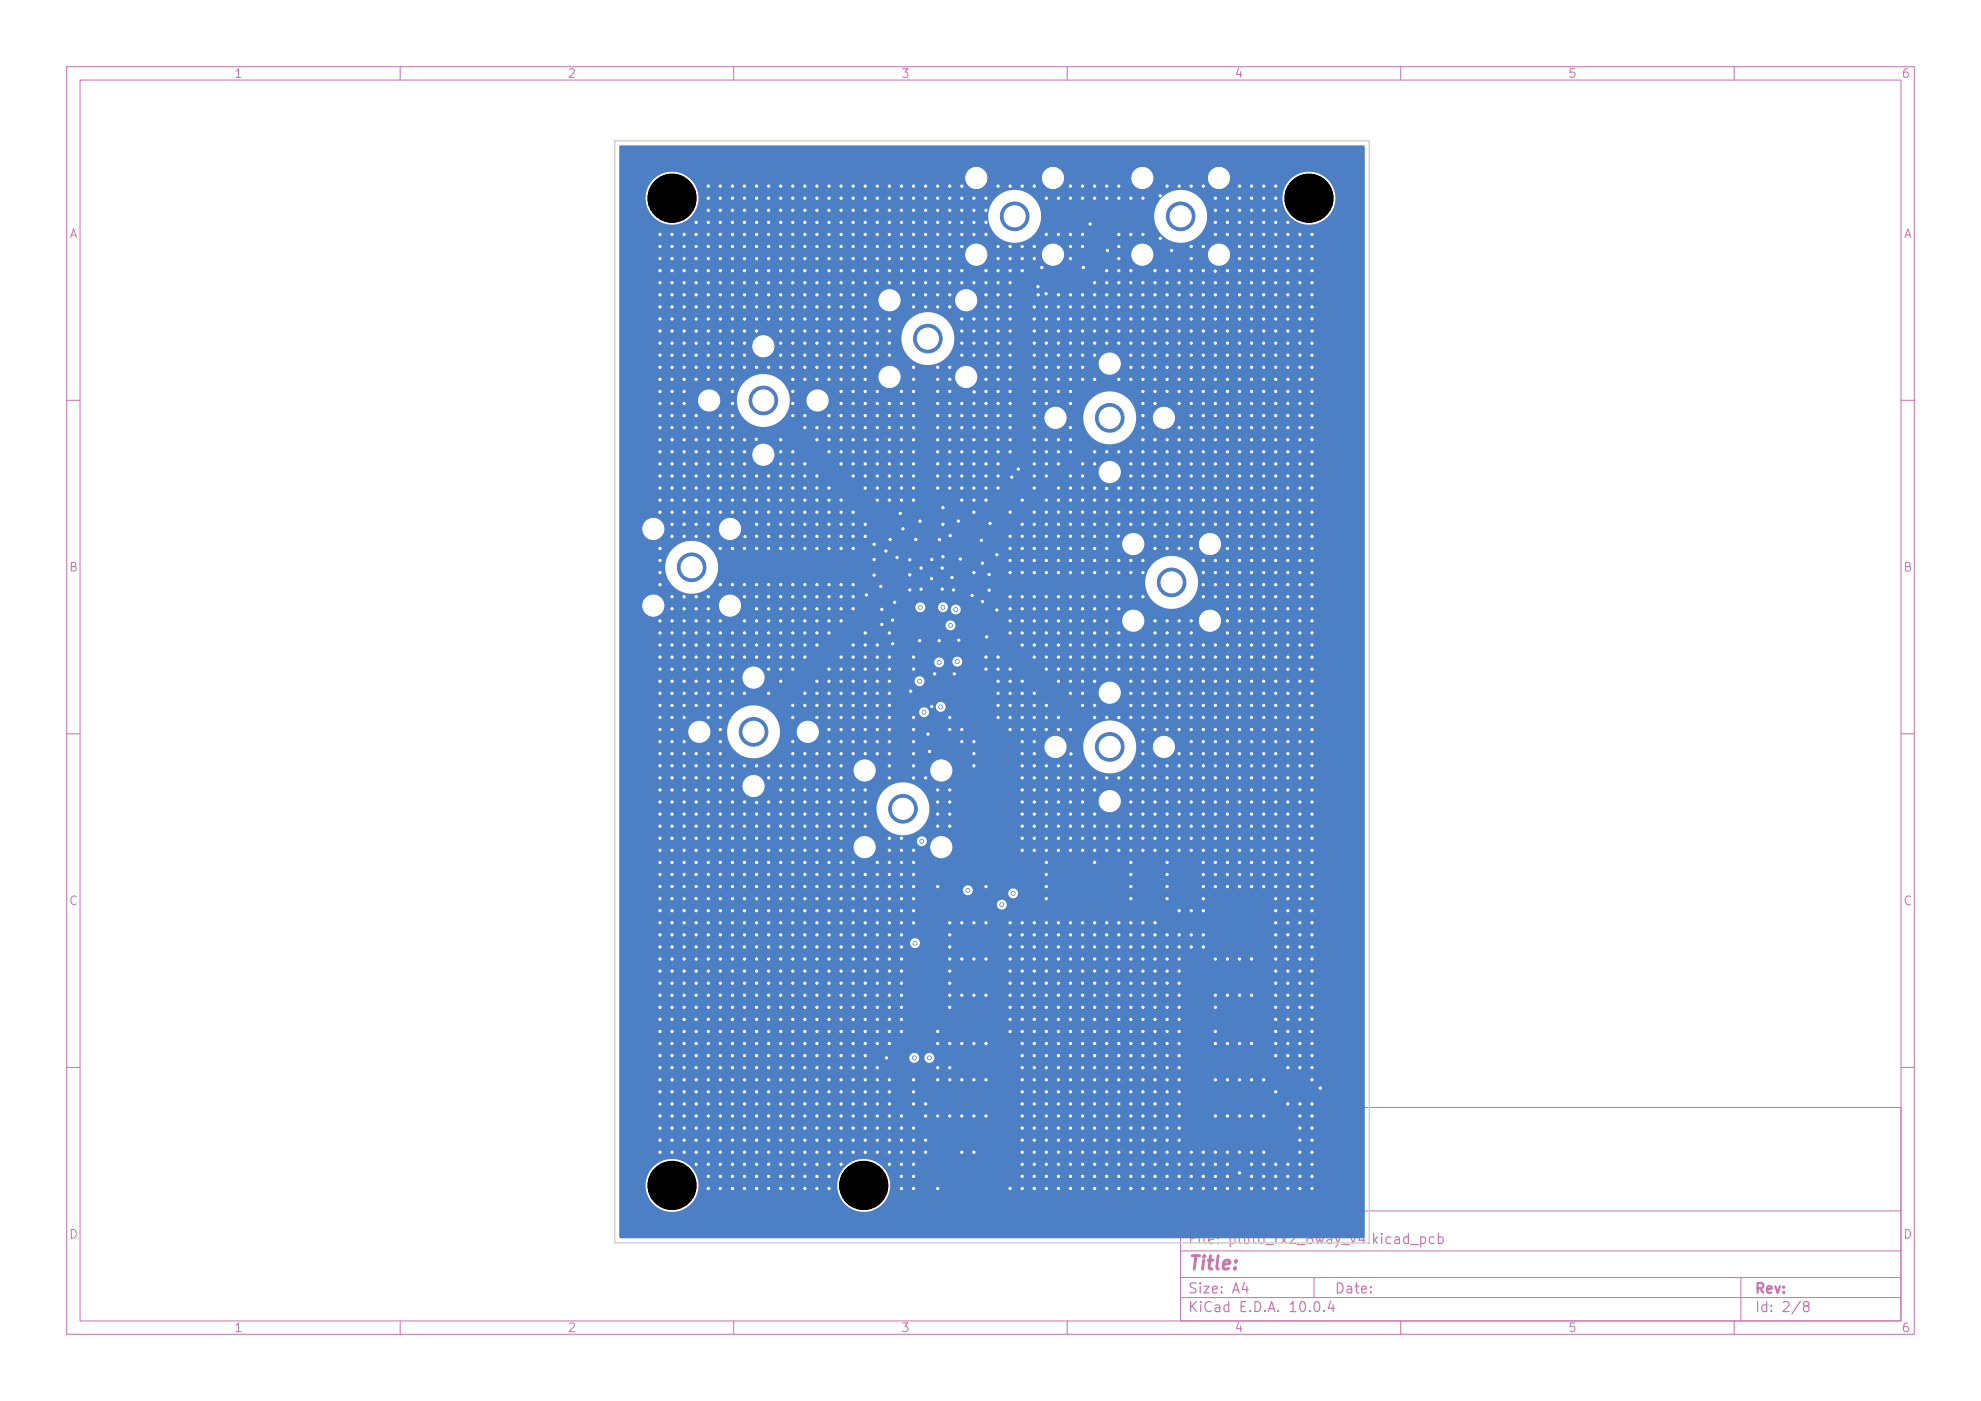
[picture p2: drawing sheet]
<svg xmlns="http://www.w3.org/2000/svg" width="297mm" height="210mm" viewBox="0 0 297 210" stroke-linecap="round" stroke-linejoin="round" font-family="sans-serif">
<defs><g id="words">
<text font-size="2" fill="#c872ab" x="178" y="190.8">Title:</text>
<g font-size="1.5" fill="#c872ab">
<text x="178" y="186.9">File: pluto_rx2_8way_v4.kicad_pcb</text>
<text x="178" y="197.1">KiCad E.D.A. 10.0.4</text>
<text x="178" y="194.3">Size: A4</text>
<text x="200" y="194.3">Date:</text>
<text x="263" y="194.3">Rev:</text>
<text x="263" y="197.1">Id: 2/8</text>
</g>
<g font-size="1.3" fill="#c872ab">
<text x="35" y="12">1</text>
<text x="85" y="12">2</text>
<text x="135" y="12">3</text>
<text x="185" y="12">4</text>
<text x="235" y="12">5</text>
<text x="285" y="12">6</text>
<text x="10.3" y="36">A</text>
<text x="285.4" y="36">A</text>
<text x="10.3" y="86">B</text>
<text x="285.3" y="86">B</text>
<text x="10.3" y="136">C</text>
<text x="285.3" y="136">C</text>
<text x="10.3" y="186">D</text>
<text x="285.3" y="186">D</text>
<text x="35" y="200">1</text>
<text x="85" y="200">2</text>
<text x="135" y="200">3</text>
<text x="185" y="200">4</text>
<text x="235" y="200">5</text>
<text x="285" y="200">6</text>
</g>
</g></defs>
<g fill="none" stroke="#c872ab" stroke-width=".15">
<path d="M10 10h277v190h-277zM12 12h273v186h-273zM60 10v2M110 10v2M160 10v2M210 10v2M260 10v2M10 60h2M285 60h2M10 110h2M285 110h2M10 160h2"/>
<path d="M177 166h108v32h-108zM285 160h2M60 198v2M110 198v2M160 198v2M177 194.5h108M177 191.5h108M177 187.5h108M177 181.5h108M197 191.5v3M210 198v2M260 198v2"/>
<path d="M261 191.5v6.5"/>
</g>
<g fill="#4d7fc4" stroke="#4d7fc4" stroke-width=".15">
<circle cx="135.4" cy="121.2" r="2.15"/>
<circle cx="129.6" cy="115.5" r="2.15"/>
<circle cx="129.6" cy="127" r="2.15"/>
<circle cx="141.1" cy="127" r="2.15"/>
<circle cx="141.1" cy="115.5" r="2.15"/>
<circle cx="177" cy="32.4" r="2.15"/>
<circle cx="171.3" cy="26.7" r="2.15"/>
<circle cx="171.3" cy="38.2" r="2.15"/>
<circle cx="182.8" cy="38.2" r="2.15"/>
<circle cx="182.8" cy="26.7" r="2.15"/>
<circle cx="166.4" cy="62.6" r="2.15"/>
<circle cx="158.2" cy="62.6" r="2.15"/>
<circle cx="166.4" cy="70.8" r="2.15"/>
<circle cx="174.5" cy="62.6" r="2.15"/>
<circle cx="166.4" cy="54.5" r="2.15"/>
<circle cx="175.7" cy="87.3" r="2.15"/>
<circle cx="169.9" cy="81.6" r="2.15"/>
<circle cx="169.9" cy="93" r="2.15"/>
<circle cx="181.4" cy="93" r="2.15"/>
<circle cx="181.4" cy="81.6" r="2.15"/>
<circle cx="103.7" cy="85" r="2.15"/>
<circle cx="98" cy="79.3" r="2.15"/>
<circle cx="98" cy="90.8" r="2.15"/>
<circle cx="109.4" cy="90.8" r="2.15"/>
<circle cx="109.4" cy="79.3" r="2.15"/>
<circle cx="114.4" cy="60" r="2.15"/>
<circle cx="106.3" cy="60" r="2.15"/>
<circle cx="114.4" cy="68.2" r="2.15"/>
<circle cx="122.6" cy="60" r="2.15"/>
<circle cx="114.4" cy="51.9" r="2.15"/>
<circle cx="152.1" cy="32.4" r="2.15"/>
<circle cx="146.4" cy="26.7" r="2.15"/>
<circle cx="146.4" cy="38.2" r="2.15"/>
<circle cx="157.9" cy="38.2" r="2.15"/>
<circle cx="157.9" cy="26.7" r="2.15"/>
<circle cx="113" cy="109.7" r="2.15"/>
<circle cx="104.8" cy="109.7" r="2.15"/>
<circle cx="113" cy="117.8" r="2.15"/>
<circle cx="121.1" cy="109.7" r="2.15"/>
<circle cx="113" cy="101.6" r="2.15"/>
<circle cx="166.4" cy="112" r="2.15"/>
<circle cx="158.2" cy="112" r="2.15"/>
<circle cx="166.4" cy="120.1" r="2.15"/>
<circle cx="174.5" cy="112" r="2.15"/>
<circle cx="166.4" cy="103.8" r="2.15"/>
<circle cx="139.1" cy="50.8" r="2.15"/>
<circle cx="133.4" cy="45" r="2.15"/>
<circle cx="133.4" cy="56.5" r="2.15"/>
<circle cx="144.9" cy="56.5" r="2.15"/>
<circle cx="144.9" cy="45" r="2.15"/>
<circle cx="149.6" cy="53.2" r=".28"/>
<circle cx="98.9" cy="154.6" r=".28"/>
<circle cx="196.7" cy="107.6" r=".28"/>
<circle cx="193.1" cy="55.1" r=".28"/>
<circle cx="115.2" cy="129.3" r=".28"/>
<circle cx="129.7" cy="94.9" r=".28"/>
<circle cx="164.1" cy="158.2" r=".28"/>
<circle cx="127.9" cy="40.6" r=".28"/>
<circle cx="184" cy="80.4" r=".28"/>
<circle cx="165.9" cy="140.1" r=".28"/>
<circle cx="165.9" cy="100.3" r=".28"/>
<circle cx="131.5" cy="40.6" r=".28"/>
<circle cx="140.6" cy="44.2" r=".28"/>
<circle cx="118.9" cy="37" r=".28"/>
<circle cx="126.1" cy="138.3" r=".28"/>
<circle cx="104.4" cy="156.4" r=".28"/>
<circle cx="102.6" cy="56.9" r=".28"/>
<circle cx="164.1" cy="76.8" r=".28"/>
<circle cx="196.7" cy="131.1" r=".28"/>
<circle cx="158.7" cy="156.4" r=".28"/>
<circle cx="164.1" cy="176.3" r=".28"/>
<circle cx="176.8" cy="147.4" r=".28"/>
<circle cx="129.7" cy="58.7" r=".28"/>
<circle cx="102.6" cy="40.6" r=".28"/>
<circle cx="149.6" cy="67.7" r=".28"/>
<circle cx="126.1" cy="105.7" r=".28"/>
<circle cx="129.7" cy="29.7" r=".28"/>
<circle cx="160.5" cy="158.2" r=".28"/>
<circle cx="189.5" cy="120.2" r=".28"/>
<circle cx="178.6" cy="62.3" r=".28"/>
<circle cx="98.9" cy="53.2" r=".28"/>
<circle cx="178.6" cy="127.5" r=".28"/>
<circle cx="162.3" cy="94.9" r=".28"/>
<circle cx="167.7" cy="56.9" r=".28"/>
<circle cx="184" cy="33.3" r=".28"/>
<circle cx="133.3" cy="102.1" r=".28"/>
<circle cx="127.9" cy="67.7" r=".28"/>
<circle cx="104.4" cy="136.5" r=".28"/>
<circle cx="156.9" cy="116.6" r=".28"/>
<circle cx="167.7" cy="94.9" r=".28"/>
<circle cx="127.9" cy="102.1" r=".28"/>
<circle cx="127.9" cy="46" r=".28"/>
<circle cx="156.9" cy="71.3" r=".28"/>
<circle cx="160.5" cy="103.9" r=".28"/>
<circle cx="122.5" cy="154.6" r=".28"/>
<circle cx="144.2" cy="172.7" r=".28"/>
<circle cx="171.4" cy="47.8" r=".28"/>
<circle cx="194.9" cy="125.7" r=".28"/>
<circle cx="118.9" cy="167.3" r=".28"/>
<circle cx="171.4" cy="154.6" r=".28"/>
<circle cx="156.9" cy="109.4" r=".28"/>
<circle cx="138.8" cy="172.7" r=".28"/>
<circle cx="156.9" cy="172.7" r=".28"/>
<circle cx="162.3" cy="27.9" r=".28"/>
<circle cx="120.7" cy="167.3" r=".28"/>
<circle cx="109.8" cy="69.5" r=".28"/>
<circle cx="113.4" cy="147.4" r=".28"/>
<circle cx="158.7" cy="151" r=".28"/>
<circle cx="126.1" cy="113" r=".28"/>
<circle cx="155.1" cy="149.2" r=".28"/>
<circle cx="98.9" cy="56.9" r=".28"/>
<circle cx="167.7" cy="174.5" r=".28"/>
<circle cx="122.5" cy="44.2" r=".28"/>
<circle cx="189.5" cy="78.6" r=".28"/>
<circle cx="118.9" cy="170.9" r=".28"/>
<circle cx="118.9" cy="46" r=".28"/>
<circle cx="137" cy="127.5" r=".28"/>
<circle cx="156.9" cy="80.4" r=".28"/>
<circle cx="184" cy="58.7" r=".28"/>
<circle cx="106.2" cy="143.8" r=".28"/>
<circle cx="142.4" cy="35.1" r=".28"/>
<circle cx="106.2" cy="100.3" r=".28"/>
<circle cx="111.6" cy="40.6" r=".28"/>
<circle cx="191.3" cy="132.9" r=".28"/>
<circle cx="169.5" cy="156.4" r=".28"/>
<circle cx="176.8" cy="107.6" r=".28"/>
<circle cx="191.3" cy="51.4" r=".28"/>
<circle cx="135.2" cy="136.5" r=".28"/>
<circle cx="189.5" cy="67.7" r=".28"/>
<circle cx="194.9" cy="71.3" r=".28"/>
<circle cx="194.9" cy="84" r=".28"/>
<circle cx="169.5" cy="134.7" r=".28"/>
<circle cx="106.2" cy="78.6" r=".28"/>
<circle cx="160.5" cy="44.2" r=".28"/>
<circle cx="115.2" cy="89.4" r=".28"/>
<circle cx="184" cy="55.1" r=".28"/>
<circle cx="173.2" cy="73.2" r=".28"/>
<circle cx="108" cy="35.1" r=".28"/>
<circle cx="140.6" cy="65.9" r=".28"/>
<circle cx="122.5" cy="51.4" r=".28"/>
<circle cx="120.7" cy="49.6" r=".28"/>
<circle cx="165.9" cy="78.6" r=".28"/>
<circle cx="162.3" cy="49.6" r=".28"/>
<circle cx="117" cy="170.9" r=".28"/>
<circle cx="104.4" cy="93.1" r=".28"/>
<circle cx="191.3" cy="105.7" r=".28"/>
<circle cx="176.8" cy="82.2" r=".28"/>
<circle cx="164.1" cy="98.5" r=".28"/>
<circle cx="147.8" cy="67.7" r=".28"/>
<circle cx="180.4" cy="131.1" r=".28"/>
<circle cx="156.9" cy="93.1" r=".28"/>
<circle cx="102.6" cy="167.3" r=".28"/>
<circle cx="176.8" cy="49.6" r=".28"/>
<circle cx="98.9" cy="37" r=".28"/>
<circle cx="189.5" cy="73.2" r=".28"/>
<circle cx="178.6" cy="178.1" r=".28"/>
<circle cx="104.4" cy="118.4" r=".28"/>
<circle cx="155.1" cy="109.4" r=".28"/>
<circle cx="126.1" cy="100.3" r=".28"/>
<circle cx="180.4" cy="174.5" r=".28"/>
<circle cx="178.6" cy="55.1" r=".28"/>
<circle cx="193.1" cy="49.6" r=".28"/>
<circle cx="126.1" cy="136.5" r=".28"/>
<circle cx="127.9" cy="64.1" r=".28"/>
<circle cx="156.9" cy="143.8" r=".28"/>
<circle cx="135.2" cy="38.8" r=".28"/>
<circle cx="115.2" cy="134.7" r=".28"/>
<circle cx="194.9" cy="136.5" r=".28"/>
<circle cx="196.7" cy="114.8" r=".28"/>
<circle cx="155.1" cy="53.2" r=".28"/>
<circle cx="117" cy="154.6" r=".28"/>
<circle cx="176.8" cy="172.7" r=".28"/>
<circle cx="176.8" cy="71.3" r=".28"/>
<circle cx="109.8" cy="170.9" r=".28"/>
<circle cx="180.4" cy="100.3" r=".28"/>
<circle cx="126.1" cy="134.7" r=".28"/>
<circle cx="171.4" cy="64.1" r=".28"/>
<circle cx="182.2" cy="35.1" r=".28"/>
<circle cx="120.7" cy="118.4" r=".28"/>
<circle cx="137" cy="56.9" r=".28"/>
<circle cx="175" cy="105.7" r=".28"/>
<circle cx="176.8" cy="174.5" r=".28"/>
<circle cx="104.4" cy="38.8" r=".28"/>
<circle cx="142.4" cy="65.9" r=".28"/>
<circle cx="118.9" cy="60.5" r=".28"/>
<circle cx="124.3" cy="93.1" r=".28"/>
<circle cx="184" cy="118.4" r=".28"/>
<circle cx="127.9" cy="167.3" r=".28"/>
<circle cx="144.2" cy="69.5" r=".28"/>
<circle cx="115.2" cy="82.2" r=".28"/>
<circle cx="182.2" cy="103.9" r=".28"/>
<circle cx="106.2" cy="172.7" r=".28"/>
<circle cx="155.1" cy="145.6" r=".28"/>
<circle cx="126.1" cy="69.5" r=".28"/>
<circle cx="137" cy="131.1" r=".28"/>
<circle cx="155.1" cy="67.7" r=".28"/>
<circle cx="169.5" cy="152.8" r=".28"/>
<circle cx="191.3" cy="114.8" r=".28"/>
<circle cx="158.7" cy="154.6" r=".28"/>
<circle cx="117" cy="127.5" r=".28"/>
<circle cx="173.2" cy="141.9" r=".28"/>
<circle cx="158.7" cy="78.6" r=".28"/>
<circle cx="193.1" cy="134.7" r=".28"/>
<circle cx="109.8" cy="62.3" r=".28"/>
<circle cx="149.6" cy="69.5" r=".28"/>
<circle cx="158.7" cy="55.1" r=".28"/>
<circle cx="111.6" cy="87.6" r=".28"/>
<circle cx="115.2" cy="46" r=".28"/>
<circle cx="118.9" cy="96.7" r=".28"/>
<circle cx="160.5" cy="80.4" r=".28"/>
<circle cx="102.6" cy="53.2" r=".28"/>
<circle cx="140.6" cy="67.7" r=".28"/>
<circle cx="118.9" cy="160" r=".28"/>
<circle cx="129.7" cy="46" r=".28"/>
<circle cx="185.8" cy="107.6" r=".28"/>
<circle cx="133.8" cy="96.5" r=".28"/>
<circle cx="173.2" cy="103.9" r=".28"/>
<circle cx="146" cy="85.8" r=".28"/>
<circle cx="113.4" cy="156.4" r=".28"/>
<circle cx="182.2" cy="111.2" r=".28"/>
<circle cx="194.9" cy="156.4" r=".28"/>
<circle cx="111.6" cy="138.3" r=".28"/>
<circle cx="104.4" cy="65.9" r=".28"/>
<circle cx="175" cy="125.7" r=".28"/>
<circle cx="133.3" cy="161.9" r=".28"/>
<circle cx="100.8" cy="158.2" r=".28"/>
<circle cx="162.3" cy="176.3" r=".28"/>
<circle cx="108" cy="38.8" r=".28"/>
<circle cx="156.9" cy="174.5" r=".28"/>
<circle cx="187.6" cy="174.5" r=".28"/>
<circle cx="102.6" cy="98.5" r=".28"/>
<circle cx="115.2" cy="176.3" r=".28"/>
<circle cx="153.3" cy="118.4" r=".28"/>
<circle cx="180.4" cy="37" r=".28"/>
<circle cx="162.3" cy="89.4" r=".28"/>
<circle cx="124.3" cy="176.3" r=".28"/>
<circle cx="118.9" cy="40.6" r=".28"/>
<circle cx="173.2" cy="109.4" r=".28"/>
<circle cx="196.7" cy="152.8" r=".28"/>
<circle cx="109.8" cy="51.4" r=".28"/>
<circle cx="153.3" cy="174.5" r=".28"/>
<circle cx="143.7" cy="78.1" r=".28"/>
<circle cx="147.8" cy="73.2" r=".28"/>
<circle cx="196.7" cy="40.6" r=".28"/>
<circle cx="118.9" cy="91.3" r=".28"/>
<circle cx="184" cy="65.9" r=".28"/>
<circle cx="151.4" cy="102.1" r=".28"/>
<circle cx="194.9" cy="107.6" r=".28"/>
<circle cx="122.5" cy="38.8" r=".28"/>
<circle cx="133.3" cy="129.3" r=".28"/>
<circle cx="106.2" cy="42.4" r=".28"/>
<circle cx="142.4" cy="120.2" r=".28"/>
<circle cx="184" cy="113" r=".28"/>
<circle cx="106.2" cy="49.6" r=".28"/>
<circle cx="171.4" cy="138.3" r=".28"/>
<circle cx="102.6" cy="96.7" r=".28"/>
<circle cx="122.5" cy="113" r=".28"/>
<circle cx="113.4" cy="46" r=".28"/>
<circle cx="153.3" cy="93.1" r=".28"/>
<circle cx="124.3" cy="122" r=".28"/>
<circle cx="162.3" cy="151" r=".28"/>
<circle cx="191.3" cy="55.1" r=".28"/>
<circle cx="129.7" cy="122" r=".28"/>
<circle cx="187.6" cy="149.2" r=".28"/>
<circle cx="165.9" cy="141.9" r=".28"/>
<circle cx="158.7" cy="80.4" r=".28"/>
<circle cx="173.2" cy="49.6" r=".28"/>
<circle cx="135.2" cy="145.6" r=".28"/>
<circle cx="106.2" cy="46" r=".28"/>
<circle cx="124.3" cy="56.9" r=".28"/>
<circle cx="167.7" cy="84" r=".28"/>
<circle cx="169.5" cy="73.2" r=".28"/>
<circle cx="131.5" cy="105.7" r=".28"/>
<circle cx="126.1" cy="82.2" r=".28"/>
<circle cx="151.4" cy="82.2" r=".28"/>
<circle cx="104.4" cy="44.2" r=".28"/>
<circle cx="162.3" cy="47.8" r=".28"/>
<circle cx="135.2" cy="60.5" r=".28"/>
<circle cx="104.4" cy="78.6" r=".28"/>
<circle cx="187.6" cy="80.4" r=".28"/>
<circle cx="160.5" cy="91.3" r=".28"/>
<circle cx="120.7" cy="53.2" r=".28"/>
<circle cx="155.1" cy="111.2" r=".28"/>
<circle cx="164.1" cy="75" r=".28"/>
<circle cx="169.5" cy="103.9" r=".28"/>
<circle cx="115.2" cy="174.5" r=".28"/>
<circle cx="167.7" cy="167.3" r=".28"/>
<circle cx="155.1" cy="127.5" r=".28"/>
<circle cx="189.5" cy="102.1" r=".28"/>
<circle cx="108" cy="136.5" r=".28"/>
<circle cx="158.7" cy="58.7" r=".28"/>
<circle cx="144.2" cy="27.9" r=".28"/>
<circle cx="176.8" cy="151" r=".28"/>
<circle cx="102.6" cy="42.4" r=".28"/>
<circle cx="111.6" cy="169.1" r=".28"/>
<circle cx="104.4" cy="145.6" r=".28"/>
<circle cx="164.1" cy="161.9" r=".28"/>
<circle cx="164.1" cy="170.9" r=".28"/>
<circle cx="185.8" cy="65.9" r=".28"/>
<circle cx="111.6" cy="29.7" r=".28"/>
<circle cx="193.1" cy="105.7" r=".28"/>
<circle cx="196.7" cy="56.9" r=".28"/>
<circle cx="118.9" cy="44.2" r=".28"/>
<circle cx="196.7" cy="37" r=".28"/>
<circle cx="160.6" cy="113" r=".28"/>
<circle cx="173.2" cy="47.8" r=".28"/>
<circle cx="151.4" cy="84" r=".28"/>
<circle cx="182.2" cy="40.7" r=".28"/>
<circle cx="131.5" cy="33.3" r=".28"/>
<circle cx="127.9" cy="69.5" r=".28"/>
<circle cx="180.4" cy="71.3" r=".28"/>
<circle cx="160.5" cy="94.9" r=".28"/>
<circle cx="194.9" cy="116.6" r=".28"/>
<circle cx="137" cy="42.4" r=".28"/>
<circle cx="171.4" cy="167.3" r=".28"/>
<circle cx="182.2" cy="69.5" r=".28"/>
<circle cx="111.6" cy="27.9" r=".28"/>
<circle cx="127.9" cy="62.3" r=".28"/>
<circle cx="98.9" cy="161.9" r=".28"/>
<circle cx="146" cy="35.1" r=".28"/>
<circle cx="167.7" cy="46" r=".28"/>
<circle cx="164.1" cy="167.3" r=".28"/>
<circle cx="153.3" cy="165.5" r=".28"/>
<circle cx="180.4" cy="65.9" r=".28"/>
<circle cx="117" cy="46" r=".28"/>
<circle cx="187.6" cy="44.2" r=".28"/>
<circle cx="182.2" cy="100.3" r=".28"/>
<circle cx="133.3" cy="105.7" r=".28"/>
<circle cx="135.2" cy="152.8" r=".28"/>
<circle cx="133.3" cy="75" r=".28"/>
<circle cx="194.9" cy="113" r=".28"/>
<circle cx="151.4" cy="145.6" r=".28"/>
<circle cx="109.8" cy="143.8" r=".28"/>
<circle cx="135.2" cy="149.2" r=".28"/>
<circle cx="104.4" cy="174.5" r=".28"/>
<circle cx="109.8" cy="120.2" r=".28"/>
<circle cx="129.7" cy="42.4" r=".28"/>
<circle cx="176.8" cy="152.8" r=".28"/>
<circle cx="137" cy="136.5" r=".28"/>
<circle cx="147.8" cy="71.3" r=".28"/>
<circle cx="118.9" cy="140.1" r=".28"/>
<circle cx="153.3" cy="176.3" r=".28"/>
<circle cx="100.8" cy="76.8" r=".28"/>
<circle cx="141.4" cy="78.6" r=".28"/>
<circle cx="129.7" cy="118.4" r=".28"/>
<circle cx="104.4" cy="69.5" r=".28"/>
<circle cx="167.7" cy="75" r=".28"/>
<circle cx="135.2" cy="129.3" r=".28"/>
<circle cx="178.6" cy="67.7" r=".28"/>
<circle cx="146" cy="67.7" r=".28"/>
<circle cx="115.2" cy="103.9" r=".28"/>
<circle cx="126.1" cy="161.9" r=".28"/>
<circle cx="151.4" cy="49.6" r=".28"/>
<circle cx="126.1" cy="123.8" r=".28"/>
<circle cx="135.2" cy="73.2" r=".28"/>
<circle cx="111.6" cy="145.6" r=".28"/>
<circle cx="142.4" cy="29.7" r=".28"/>
<circle cx="108" cy="129.3" r=".28"/>
<circle cx="171.4" cy="161.9" r=".28"/>
<circle cx="113.4" cy="170.9" r=".28"/>
<circle cx="171.4" cy="55.1" r=".28"/>
<circle cx="164.1" cy="27.9" r=".28"/>
<circle cx="191.3" cy="98.5" r=".28"/>
<circle cx="175" cy="152.8" r=".28"/>
<circle cx="135.2" cy="67.7" r=".28"/>
<circle cx="169.5" cy="55.1" r=".28"/>
<circle cx="191.3" cy="33.3" r=".28"/>
<circle cx="147.8" cy="138.3" r=".28"/>
<circle cx="189.5" cy="80.4" r=".28"/>
<circle cx="151.4" cy="80.4" r=".28"/>
<circle cx="167.7" cy="91.3" r=".28"/>
<circle cx="108" cy="64.1" r=".28"/>
<circle cx="184" cy="73.2" r=".28"/>
<circle cx="162.3" cy="102.1" r=".28"/>
<circle cx="146" cy="111.2" r=".28"/>
<circle cx="102.6" cy="76.8" r=".28"/>
<circle cx="160.5" cy="55.1" r=".28"/>
<circle cx="164.1" cy="82.2" r=".28"/>
<circle cx="196.7" cy="158.2" r=".28"/>
<circle cx="156.9" cy="105.7" r=".28"/>
<circle cx="111.6" cy="65.9" r=".28"/>
<circle cx="106.2" cy="80.4" r=".28"/>
<circle cx="108" cy="56.9" r=".28"/>
<circle cx="126.1" cy="98.5" r=".28"/>
<circle cx="164.1" cy="107.6" r=".28"/>
<circle cx="100.8" cy="152.8" r=".28"/>
<circle cx="155.1" cy="147.4" r=".28"/>
<circle cx="184" cy="107.6" r=".28"/>
<circle cx="152.7" cy="70.3" r=".28"/>
<circle cx="147.8" cy="47.8" r=".28"/>
<circle cx="175" cy="109.4" r=".28"/>
<circle cx="111.6" cy="174.5" r=".28"/>
<circle cx="180.4" cy="27.9" r=".28"/>
<circle cx="156.9" cy="82.2" r=".28"/>
<circle cx="185.8" cy="122" r=".28"/>
<circle cx="109.8" cy="174.5" r=".28"/>
<circle cx="115.2" cy="169.1" r=".28"/>
<circle cx="173.2" cy="178.1" r=".28"/>
<circle cx="117" cy="27.9" r=".28"/>
<circle cx="137" cy="138.3" r=".28"/>
<circle cx="164.1" cy="44.2" r=".28"/>
<circle cx="118.9" cy="141.9" r=".28"/>
<circle cx="137" cy="165.5" r=".28"/>
<circle cx="189.5" cy="123.8" r=".28"/>
<circle cx="120.7" cy="75" r=".28"/>
<circle cx="171.4" cy="174.5" r=".28"/>
<circle cx="120.7" cy="78.6" r=".28"/>
<circle cx="165.9" cy="40.6" r=".28"/>
<circle cx="129.7" cy="33.3" r=".28"/>
<circle cx="162.3" cy="73.2" r=".28"/>
<circle cx="149.6" cy="38.8" r=".28"/>
<circle cx="156.9" cy="60.5" r=".28"/>
<circle cx="118.9" cy="33.3" r=".28"/>
<circle cx="169.5" cy="147.4" r=".28"/>
<circle cx="158.7" cy="172.7" r=".28"/>
<circle cx="146" cy="149.2" r=".28"/>
<circle cx="118.9" cy="169.1" r=".28"/>
<circle cx="126.1" cy="49.6" r=".28"/>
<circle cx="108" cy="67.7" r=".28"/>
<circle cx="151.4" cy="109.4" r=".28"/>
<circle cx="151.4" cy="143.8" r=".28"/>
<circle cx="127.9" cy="87.6" r=".28"/>
<circle cx="184" cy="127.5" r=".28"/>
<circle cx="176.8" cy="94.9" r=".28"/>
<circle cx="193.1" cy="131.1" r=".28"/>
<circle cx="126.1" cy="56.9" r=".28"/>
<circle cx="189.5" cy="176.3" r=".28"/>
<circle cx="111.6" cy="151" r=".28"/>
<circle cx="106.2" cy="103.9" r=".28"/>
<circle cx="173.2" cy="123.8" r=".28"/>
<circle cx="138.8" cy="165.5" r=".28"/>
<circle cx="100.8" cy="105.7" r=".28"/>
<circle cx="126.1" cy="170.9" r=".28"/>
<circle cx="160.5" cy="85.8" r=".28"/>
<circle cx="191.3" cy="163.7" r=".28"/>
<circle cx="196.7" cy="80.4" r=".28"/>
<circle cx="106.2" cy="169.1" r=".28"/>
<circle cx="178.6" cy="103.9" r=".28"/>
<circle cx="196.7" cy="136.5" r=".28"/>
<circle cx="178.6" cy="113" r=".28"/>
<circle cx="104.4" cy="80.4" r=".28"/>
<circle cx="173.2" cy="114.8" r=".28"/>
<circle cx="149.6" cy="56.9" r=".28"/>
<circle cx="184" cy="51.4" r=".28"/>
<circle cx="111.6" cy="82.2" r=".28"/>
<circle cx="131.5" cy="42.4" r=".28"/>
<circle cx="129.7" cy="167.3" r=".28"/>
<circle cx="108" cy="145.6" r=".28"/>
<circle cx="108" cy="73.2" r=".28"/>
<circle cx="191.3" cy="58.7" r=".28"/>
<circle cx="102.6" cy="125.7" r=".28"/>
<circle cx="193.1" cy="60.5" r=".28"/>
<circle cx="155.1" cy="69.5" r=".28"/>
<circle cx="191.3" cy="111.2" r=".28"/>
<circle cx="180.4" cy="172.7" r=".28"/>
<circle cx="113.4" cy="132.9" r=".28"/>
<circle cx="140.6" cy="71.3" r=".28"/>
<circle cx="182.2" cy="113" r=".28"/>
<circle cx="133.3" cy="167.3" r=".28"/>
<circle cx="144.2" cy="42.4" r=".28"/>
<circle cx="160.5" cy="152.8" r=".28"/>
<circle cx="117" cy="38.8" r=".28"/>
<circle cx="189.5" cy="29.7" r=".28"/>
<circle cx="109.8" cy="29.7" r=".28"/>
<circle cx="100.8" cy="140.1" r=".28"/>
<circle cx="167.7" cy="67.7" r=".28"/>
<circle cx="176.8" cy="167.3" r=".28"/>
<circle cx="111.6" cy="49.6" r=".28"/>
<circle cx="155.1" cy="143.8" r=".28"/>
<circle cx="111.6" cy="122" r=".28"/>
<circle cx="117" cy="116.6" r=".28"/>
<circle cx="108" cy="109.4" r=".28"/>
<circle cx="175" cy="98.5" r=".28"/>
<circle cx="98.9" cy="152.8" r=".28"/>
<circle cx="162.3" cy="78.6" r=".28"/>
<circle cx="164.1" cy="172.7" r=".28"/>
<circle cx="109.8" cy="40.6" r=".28"/>
<circle cx="104.4" cy="64.1" r=".28"/>
<circle cx="164.1" cy="156.4" r=".28"/>
<circle cx="104.4" cy="91.3" r=".28"/>
<circle cx="129.7" cy="123.8" r=".28"/>
<circle cx="98.9" cy="47.8" r=".28"/>
<circle cx="104.4" cy="71.3" r=".28"/>
<circle cx="196.7" cy="51.4" r=".28"/>
<circle cx="165.9" cy="149.2" r=".28"/>
<circle cx="156.9" cy="51.4" r=".28"/>
<circle cx="160.5" cy="174.5" r=".28"/>
<circle cx="196.7" cy="78.6" r=".28"/>
<circle cx="102.6" cy="161.9" r=".28"/>
<circle cx="193.1" cy="91.3" r=".28"/>
<circle cx="146" cy="49.6" r=".28"/>
<circle cx="109.8" cy="141.9" r=".28"/>
<circle cx="155.1" cy="176.3" r=".28"/>
<circle cx="184" cy="103.9" r=".28"/>
<circle cx="191.3" cy="100.3" r=".28"/>
<circle cx="178.6" cy="65.9" r=".28"/>
<circle cx="167.7" cy="123.8" r=".28"/>
<circle cx="182.2" cy="60.5" r=".28"/>
<circle cx="109.8" cy="60.5" r=".28"/>
<circle cx="108" cy="113" r=".28"/>
<circle cx="193.1" cy="111.2" r=".28"/>
<circle cx="171.4" cy="46" r=".28"/>
<circle cx="189.5" cy="172.7" r=".28"/>
<circle cx="104.4" cy="35.1" r=".28"/>
<circle cx="113.4" cy="160" r=".28"/>
<circle cx="100.8" cy="42.4" r=".28"/>
<circle cx="176.8" cy="103.9" r=".28"/>
<circle cx="124.3" cy="131.1" r=".28"/>
<circle cx="133.3" cy="71.3" r=".28"/>
<circle cx="165.9" cy="94.9" r=".28"/>
<circle cx="194.9" cy="51.4" r=".28"/>
<circle cx="171.4" cy="123.8" r=".28"/>
<circle cx="171.4" cy="143.8" r=".28"/>
<circle cx="187.6" cy="51.4" r=".28"/>
<circle cx="184" cy="89.4" r=".28"/>
<circle cx="124.3" cy="102.1" r=".28"/>
<circle cx="162.3" cy="158.2" r=".28"/>
<circle cx="118.9" cy="56.9" r=".28"/>
<circle cx="147.8" cy="75" r=".28"/>
<circle cx="149.6" cy="40.6" r=".28"/>
<circle cx="180.4" cy="60.5" r=".28"/>
<circle cx="160.5" cy="172.7" r=".28"/>
<circle cx="158.7" cy="69.5" r=".28"/>
<circle cx="151.4" cy="27.9" r=".28"/>
<circle cx="176.8" cy="93.1" r=".28"/>
<circle cx="113.4" cy="55.1" r=".28"/>
<circle cx="153.3" cy="38.8" r=".28"/>
<circle cx="156.9" cy="46" r=".28"/>
<circle cx="194.9" cy="120.2" r=".28"/>
<circle cx="169.5" cy="158.2" r=".28"/>
<circle cx="182.2" cy="29.7" r=".28"/>
<circle cx="98.9" cy="38.8" r=".28"/>
<circle cx="147.8" cy="29.7" r=".28"/>
<circle cx="124.3" cy="118.4" r=".28"/>
<circle cx="108" cy="151" r=".28"/>
<circle cx="182.2" cy="55.1" r=".28"/>
<circle cx="196.7" cy="100.3" r=".28"/>
<circle cx="111.6" cy="123.8" r=".28"/>
<circle cx="191.3" cy="49.6" r=".28"/>
<circle cx="126.1" cy="51.4" r=".28"/>
<circle cx="185.8" cy="71.3" r=".28"/>
<circle cx="156.2" cy="40.1" r=".28"/>
<circle cx="158.7" cy="120.2" r=".28"/>
<circle cx="160.5" cy="176.3" r=".28"/>
<circle cx="126.1" cy="156.4" r=".28"/>
<circle cx="124.3" cy="87.6" r=".28"/>
<circle cx="187.6" cy="62.3" r=".28"/>
<circle cx="140.6" cy="154.6" r=".28"/>
<circle cx="106.2" cy="163.7" r=".28"/>
<circle cx="104.4" cy="75" r=".28"/>
<circle cx="137" cy="109.4" r=".28"/>
<circle cx="165.9" cy="138.3" r=".28"/>
<circle cx="180.4" cy="46" r=".28"/>
<circle cx="173.2" cy="149.2" r=".28"/>
<circle cx="109.8" cy="127.5" r=".28"/>
<circle cx="98.9" cy="116.6" r=".28"/>
<circle cx="111.6" cy="55.1" r=".28"/>
<circle cx="196.7" cy="82.2" r=".28"/>
<circle cx="193.1" cy="46" r=".28"/>
<circle cx="189.5" cy="107.6" r=".28"/>
<circle cx="144.2" cy="73.2" r=".28"/>
<circle cx="120.7" cy="40.6" r=".28"/>
<circle cx="131.5" cy="47.8" r=".28"/>
<circle cx="106.2" cy="31.5" r=".28"/>
<circle cx="178.6" cy="80.4" r=".28"/>
<circle cx="196.7" cy="65.9" r=".28"/>
<circle cx="169.5" cy="170.9" r=".28"/>
<circle cx="106.2" cy="27.9" r=".28"/>
<circle cx="191.3" cy="42.4" r=".28"/>
<circle cx="151.4" cy="105.7" r=".28"/>
<circle cx="156.9" cy="69.5" r=".28"/>
<circle cx="126.1" cy="167.3" r=".28"/>
<circle cx="149.6" cy="44.2" r=".28"/>
<circle cx="155.1" cy="123.8" r=".28"/>
<circle cx="146" cy="62.3" r=".28"/>
<circle cx="126.1" cy="114.8" r=".28"/>
<circle cx="131.1" cy="86.2" r=".28"/>
<circle cx="158.7" cy="67.7" r=".28"/>
<circle cx="158.7" cy="163.7" r=".28"/>
<circle cx="117" cy="76.8" r=".28"/>
<circle cx="184" cy="46" r=".28"/>
<circle cx="176.8" cy="154.6" r=".28"/>
<circle cx="178.6" cy="64.1" r=".28"/>
<circle cx="191.3" cy="60.5" r=".28"/>
<circle cx="184" cy="131.1" r=".28"/>
<circle cx="135.2" cy="125.7" r=".28"/>
<circle cx="193.1" cy="132.9" r=".28"/>
<circle cx="111.6" cy="134.7" r=".28"/>
<circle cx="167.7" cy="37" r=".28"/>
<circle cx="102.6" cy="118.4" r=".28"/>
<circle cx="193.1" cy="165.5" r=".28"/>
<circle cx="133.3" cy="140.1" r=".28"/>
<circle cx="182.2" cy="31.5" r=".28"/>
<circle cx="118.9" cy="73.2" r=".28"/>
<circle cx="160.5" cy="73.2" r=".28"/>
<circle cx="151.4" cy="151" r=".28"/>
<circle cx="185.8" cy="78.6" r=".28"/>
<circle cx="124.3" cy="78.6" r=".28"/>
<circle cx="144.2" cy="47.8" r=".28"/>
<circle cx="165.9" cy="158.2" r=".28"/>
<circle cx="175" cy="134.7" r=".28"/>
<circle cx="104.4" cy="138.3" r=".28"/>
<circle cx="155.1" cy="178.1" r=".28"/>
<circle cx="162.3" cy="152.8" r=".28"/>
<circle cx="100.8" cy="156.4" r=".28"/>
<circle cx="117" cy="125.7" r=".28"/>
<circle cx="102.6" cy="46" r=".28"/>
<circle cx="129.7" cy="170.9" r=".28"/>
<circle cx="104.4" cy="127.5" r=".28"/>
<circle cx="175" cy="118.4" r=".28"/>
<circle cx="127.9" cy="78.6" r=".28"/>
<circle cx="187.6" cy="105.7" r=".28"/>
<circle cx="111.6" cy="163.7" r=".28"/>
<circle cx="191.3" cy="123.8" r=".28"/>
<circle cx="193.1" cy="138.3" r=".28"/>
<circle cx="118.9" cy="47.8" r=".28"/>
<circle cx="180.4" cy="111.2" r=".28"/>
<circle cx="98.9" cy="64.1" r=".28"/>
<circle cx="127.9" cy="138.3" r=".28"/>
<circle cx="122.5" cy="102.1" r=".28"/>
<circle cx="118.9" cy="163.7" r=".28"/>
<circle cx="124.3" cy="125.7" r=".28"/>
<circle cx="115.2" cy="167.3" r=".28"/>
<circle cx="171.4" cy="158.2" r=".28"/>
<circle cx="131.1" cy="83.9" r=".28"/>
<circle cx="120.7" cy="129.3" r=".28"/>
<circle cx="124.3" cy="75" r=".28"/>
<circle cx="129.7" cy="143.8" r=".28"/>
<circle cx="185.8" cy="91.3" r=".28"/>
<circle cx="104.4" cy="113" r=".28"/>
<circle cx="178.6" cy="78.6" r=".28"/>
<circle cx="108" cy="49.6" r=".28"/>
<circle cx="182.2" cy="167.3" r=".28"/>
<circle cx="137" cy="35.1" r=".28"/>
<circle cx="118.9" cy="151" r=".28"/>
<circle cx="129.7" cy="136.5" r=".28"/>
<circle cx="127.9" cy="154.6" r=".28"/>
<circle cx="108" cy="152.8" r=".28"/>
<circle cx="124.3" cy="172.7" r=".28"/>
<circle cx="164.1" cy="149.2" r=".28"/>
<circle cx="167.7" cy="138.3" r=".28"/>
<circle cx="194.9" cy="96.7" r=".28"/>
<circle cx="194.9" cy="91.3" r=".28"/>
<circle cx="165.9" cy="51.4" r=".28"/>
<circle cx="160.5" cy="76.8" r=".28"/>
<circle cx="189.5" cy="114.8" r=".28"/>
<circle cx="176.8" cy="145.6" r=".28"/>
<circle cx="109.8" cy="44.2" r=".28"/>
<circle cx="182.2" cy="76.8" r=".28"/>
<circle cx="109.8" cy="116.6" r=".28"/>
<circle cx="131.5" cy="163.7" r=".28"/>
<circle cx="167.7" cy="76.8" r=".28"/>
<circle cx="162.3" cy="75" r=".28"/>
<circle cx="148.3" cy="88.5" r=".28"/>
<circle cx="144.2" cy="33.3" r=".28"/>
<circle cx="185.8" cy="178.1" r=".28"/>
<circle cx="153.3" cy="163.7" r=".28"/>
<circle cx="194.9" cy="132.9" r=".28"/>
<circle cx="187.6" cy="100.3" r=".28"/>
<circle cx="106.2" cy="35.1" r=".28"/>
<circle cx="193.1" cy="89.4" r=".28"/>
<circle cx="171.4" cy="141.9" r=".28"/>
<circle cx="127.9" cy="113" r=".28"/>
<circle cx="102.6" cy="163.7" r=".28"/>
<circle cx="185.8" cy="58.7" r=".28"/>
<circle cx="156.9" cy="127.5" r=".28"/>
<circle cx="153.3" cy="141.9" r=".28"/>
<circle cx="137" cy="67.7" r=".28"/>
<circle cx="162.3" cy="147.4" r=".28"/>
<circle cx="164.1" cy="127.5" r=".28"/>
<circle cx="193.1" cy="67.7" r=".28"/>
<circle cx="171.4" cy="149.2" r=".28"/>
<circle cx="167.7" cy="170.9" r=".28"/>
<circle cx="160.5" cy="120.2" r=".28"/>
<circle cx="182.2" cy="98.5" r=".28"/>
<circle cx="120.7" cy="127.5" r=".28"/>
<circle cx="141.4" cy="83.5" r=".28"/>
<circle cx="153.3" cy="78.6" r=".28"/>
<circle cx="171.4" cy="178.1" r=".28"/>
<circle cx="133.3" cy="65.9" r=".28"/>
<circle cx="122.5" cy="80.4" r=".28"/>
<circle cx="120.7" cy="123.8" r=".28"/>
<circle cx="108" cy="122" r=".28"/>
<circle cx="117" cy="169.1" r=".28"/>
<circle cx="169.5" cy="51.4" r=".28"/>
<circle cx="194.9" cy="78.6" r=".28"/>
<circle cx="131.5" cy="145.6" r=".28"/>
<circle cx="137" cy="178.1" r=".28"/>
<circle cx="156.9" cy="151" r=".28"/>
<circle cx="162.3" cy="154.6" r=".28"/>
<circle cx="196.7" cy="94.9" r=".28"/>
<circle cx="120.7" cy="172.7" r=".28"/>
<circle cx="131.5" cy="140.1" r=".28"/>
<circle cx="131.5" cy="62.3" r=".28"/>
<circle cx="131.5" cy="35.1" r=".28"/>
<circle cx="156.9" cy="55.1" r=".28"/>
<circle cx="164.1" cy="80.4" r=".28"/>
<circle cx="142.4" cy="38.8" r=".28"/>
<circle cx="156.9" cy="47.8" r=".28"/>
<circle cx="120.7" cy="46" r=".28"/>
<circle cx="176.8" cy="102.1" r=".28"/>
<circle cx="171.4" cy="73.2" r=".28"/>
<circle cx="160.5" cy="161.9" r=".28"/>
<circle cx="162.3" cy="37" r=".28"/>
<circle cx="155.1" cy="64.1" r=".28"/>
<circle cx="138.8" cy="29.7" r=".28"/>
<circle cx="126.1" cy="147.4" r=".28"/>
<circle cx="126.1" cy="60.5" r=".28"/>
<circle cx="182.2" cy="96.7" r=".28"/>
<circle cx="155.1" cy="91.3" r=".28"/>
<circle cx="193.1" cy="152.8" r=".28"/>
<circle cx="141.3" cy="85.1" r=".28"/>
<circle cx="158.7" cy="143.8" r=".28"/>
<circle cx="120.7" cy="29.7" r=".28"/>
<circle cx="109.8" cy="76.8" r=".28"/>
<circle cx="185.8" cy="40.6" r=".28"/>
<circle cx="127.9" cy="53.2" r=".28"/>
<circle cx="196.7" cy="109.4" r=".28"/>
<circle cx="155.1" cy="51.4" r=".28"/>
<circle cx="162.3" cy="145.6" r=".28"/>
<circle cx="100.8" cy="132.9" r=".28"/>
<circle cx="109.8" cy="145.6" r=".28"/>
<circle cx="194.9" cy="100.3" r=".28"/>
<circle cx="111.6" cy="129.3" r=".28"/>
<circle cx="187.6" cy="73.2" r=".28"/>
<circle cx="156.9" cy="114.8" r=".28"/>
<circle cx="191.3" cy="53.2" r=".28"/>
<circle cx="126.1" cy="75" r=".28"/>
<circle cx="175" cy="170.9" r=".28"/>
<circle cx="176.8" cy="98.5" r=".28"/>
<circle cx="191.3" cy="102.1" r=".28"/>
<circle cx="176.8" cy="143.8" r=".28"/>
<circle cx="164.1" cy="46" r=".28"/>
<circle cx="131.5" cy="67.7" r=".28"/>
<circle cx="169.5" cy="174.5" r=".28"/>
<circle cx="155.1" cy="120.2" r=".28"/>
<circle cx="171.4" cy="145.6" r=".28"/>
<circle cx="147.8" cy="35.1" r=".28"/>
<circle cx="160.5" cy="89.4" r=".28"/>
<circle cx="180.4" cy="113" r=".28"/>
<circle cx="176.8" cy="170.9" r=".28"/>
<circle cx="127.9" cy="151" r=".28"/>
<circle cx="169.5" cy="138.3" r=".28"/>
<circle cx="115.2" cy="98.5" r=".28"/>
<circle cx="118.9" cy="35.1" r=".28"/>
<circle cx="126.1" cy="46" r=".28"/>
<circle cx="176.8" cy="75" r=".28"/>
<circle cx="120.7" cy="51.4" r=".28"/>
<circle cx="122.5" cy="42.4" r=".28"/>
<circle cx="193.1" cy="103.9" r=".28"/>
<circle cx="117" cy="44.2" r=".28"/>
<circle cx="187.6" cy="85.8" r=".28"/>
<circle cx="165.9" cy="44.2" r=".28"/>
<circle cx="158.7" cy="96.7" r=".28"/>
<circle cx="176.8" cy="56.9" r=".28"/>
<circle cx="173.2" cy="152.8" r=".28"/>
<circle cx="118.9" cy="174.5" r=".28"/>
<circle cx="175" cy="51.4" r=".28"/>
<circle cx="109.8" cy="27.9" r=".28"/>
<circle cx="162.3" cy="29.7" r=".28"/>
<circle cx="113.4" cy="138.3" r=".28"/>
<circle cx="98.9" cy="55.1" r=".28"/>
<circle cx="156.9" cy="147.4" r=".28"/>
<circle cx="120.7" cy="82.2" r=".28"/>
<circle cx="118.9" cy="152.8" r=".28"/>
<circle cx="191.3" cy="69.5" r=".28"/>
<circle cx="194.9" cy="49.6" r=".28"/>
<circle cx="117" cy="93.1" r=".28"/>
<circle cx="184" cy="111.2" r=".28"/>
<circle cx="180.4" cy="69.5" r=".28"/>
<circle cx="109.8" cy="71.3" r=".28"/>
<circle cx="156.9" cy="176.3" r=".28"/>
<circle cx="113.4" cy="47.8" r=".28"/>
<circle cx="133.3" cy="69.5" r=".28"/>
<circle cx="173.2" cy="169.1" r=".28"/>
<circle cx="162.3" cy="149.2" r=".28"/>
<circle cx="164.1" cy="160" r=".28"/>
<circle cx="180.4" cy="98.5" r=".28"/>
<circle cx="196.7" cy="118.4" r=".28"/>
<circle cx="98.9" cy="114.8" r=".28"/>
<circle cx="111.6" cy="172.7" r=".28"/>
<circle cx="151.4" cy="37" r=".28"/>
<circle cx="182.2" cy="47.8" r=".28"/>
<circle cx="187.6" cy="113" r=".28"/>
<circle cx="133.3" cy="103.9" r=".28"/>
<circle cx="132.8" cy="82.6" r=".28"/>
<circle cx="98.9" cy="87.6" r=".28"/>
<circle cx="117" cy="53.2" r=".28"/>
<circle cx="113.4" cy="174.5" r=".28"/>
<circle cx="104.4" cy="169.1" r=".28"/>
<circle cx="109.8" cy="64.1" r=".28"/>
<circle cx="191.3" cy="116.6" r=".28"/>
<circle cx="167.7" cy="141.9" r=".28"/>
<circle cx="111.6" cy="44.2" r=".28"/>
<circle cx="117" cy="87.6" r=".28"/>
<circle cx="167.7" cy="176.3" r=".28"/>
<circle cx="162.3" cy="160" r=".28"/>
<circle cx="135.2" cy="27.9" r=".28"/>
<circle cx="191.3" cy="129.3" r=".28"/>
<circle cx="115.2" cy="27.9" r=".28"/>
<circle cx="171.4" cy="96.7" r=".28"/>
<circle cx="180.4" cy="176.3" r=".28"/>
<circle cx="124.3" cy="160" r=".28"/>
<circle cx="108" cy="178.1" r=".28"/>
<circle cx="120.7" cy="120.2" r=".28"/>
<circle cx="117" cy="160" r=".28"/>
<circle cx="106.2" cy="65.9" r=".28"/>
<circle cx="196.7" cy="49.6" r=".28"/>
<circle cx="173.2" cy="76.8" r=".28"/>
<circle cx="131.5" cy="37" r=".28"/>
<circle cx="162.3" cy="91.3" r=".28"/>
<circle cx="185.8" cy="84" r=".28"/>
<circle cx="167.7" cy="147.4" r=".28"/>
<circle cx="176.8" cy="149.2" r=".28"/>
<circle cx="138.1" cy="85.1" r=".28"/>
<circle cx="185.8" cy="35.1" r=".28"/>
<circle cx="182.2" cy="85.8" r=".28"/>
<circle cx="120.7" cy="35.1" r=".28"/>
<circle cx="126.1" cy="31.5" r=".28"/>
<circle cx="131.5" cy="152.8" r=".28"/>
<circle cx="155.1" cy="138.3" r=".28"/>
<circle cx="131.5" cy="27.9" r=".28"/>
<circle cx="196.7" cy="62.3" r=".28"/>
<circle cx="133.3" cy="143.8" r=".28"/>
<circle cx="149.6" cy="105.7" r=".28"/>
<circle cx="173.2" cy="105.7" r=".28"/>
<circle cx="108" cy="100.3" r=".28"/>
<circle cx="162.4" cy="40.1" r=".28"/>
<circle cx="137" cy="31.5" r=".28"/>
<circle cx="175" cy="82.2" r=".28"/>
<circle cx="142.4" cy="140.1" r=".28"/>
<circle cx="111.6" cy="37" r=".28"/>
<circle cx="162.3" cy="140.1" r=".28"/>
<circle cx="173.2" cy="107.6" r=".28"/>
<circle cx="109.8" cy="178.1" r=".28"/>
<circle cx="126.1" cy="131.1" r=".28"/>
<circle cx="106.2" cy="145.6" r=".28"/>
<circle cx="122.5" cy="87.6" r=".28"/>
<circle cx="160.5" cy="71.3" r=".28"/>
<circle cx="191.3" cy="76.8" r=".28"/>
<circle cx="175" cy="46" r=".28"/>
<circle cx="115.2" cy="158.2" r=".28"/>
<circle cx="122.5" cy="107.6" r=".28"/>
<circle cx="120.7" cy="145.6" r=".28"/>
<circle cx="120.7" cy="69.5" r=".28"/>
<circle cx="194.9" cy="172.7" r=".28"/>
<circle cx="158.7" cy="89.4" r=".28"/>
<circle cx="184" cy="172.7" r=".28"/>
<circle cx="115.2" cy="100.3" r=".28"/>
<circle cx="160.5" cy="156.4" r=".28"/>
<circle cx="100.8" cy="145.6" r=".28"/>
<circle cx="109.8" cy="42.4" r=".28"/>
<circle cx="173.2" cy="174.5" r=".28"/>
<circle cx="120.7" cy="140.1" r=".28"/>
<circle cx="153.3" cy="178.1" r=".28"/>
<circle cx="158.7" cy="82.2" r=".28"/>
<circle cx="155.1" cy="113" r=".28"/>
<circle cx="120.7" cy="174.5" r=".28"/>
<circle cx="111.6" cy="75" r=".28"/>
<circle cx="100.8" cy="167.3" r=".28"/>
<circle cx="126.1" cy="67.7" r=".28"/>
<circle cx="193.1" cy="84" r=".28"/>
<circle cx="191.3" cy="94.9" r=".28"/>
<circle cx="124.3" cy="169.1" r=".28"/>
<circle cx="144.2" cy="67.7" r=".28"/>
<circle cx="133.3" cy="114.8" r=".28"/>
<circle cx="146" cy="60.5" r=".28"/>
<circle cx="160.5" cy="56.9" r=".28"/>
<circle cx="184" cy="129.3" r=".28"/>
<circle cx="120.7" cy="122" r=".28"/>
<circle cx="176.8" cy="67.7" r=".28"/>
<circle cx="148.3" cy="86.1" r=".28"/>
<circle cx="122.5" cy="149.2" r=".28"/>
<circle cx="142.4" cy="44.2" r=".28"/>
<circle cx="196.7" cy="129.3" r=".28"/>
<circle cx="147.8" cy="49.6" r=".28"/>
<circle cx="194.9" cy="141.9" r=".28"/>
<circle cx="151.4" cy="91.3" r=".28"/>
<circle cx="113.4" cy="40.6" r=".28"/>
<circle cx="109.8" cy="38.8" r=".28"/>
<circle cx="98.9" cy="60.5" r=".28"/>
<circle cx="135.2" cy="62.3" r=".28"/>
<circle cx="111.6" cy="132.9" r=".28"/>
<circle cx="142.4" cy="67.7" r=".28"/>
<circle cx="191.3" cy="62.3" r=".28"/>
<circle cx="108" cy="165.5" r=".28"/>
<circle cx="160.5" cy="82.2" r=".28"/>
<circle cx="164.1" cy="29.7" r=".28"/>
<circle cx="126.1" cy="103.9" r=".28"/>
<circle cx="184" cy="49.6" r=".28"/>
<circle cx="117" cy="152.8" r=".28"/>
<circle cx="127.9" cy="134.7" r=".28"/>
<circle cx="160.5" cy="149.2" r=".28"/>
<circle cx="118.9" cy="111.2" r=".28"/>
<circle cx="111.6" cy="51.4" r=".28"/>
<circle cx="171.4" cy="120.2" r=".28"/>
<circle cx="113.4" cy="125.7" r=".28"/>
<circle cx="160.5" cy="154.6" r=".28"/>
<circle cx="129.7" cy="80.4" r=".28"/>
<circle cx="129.7" cy="156.4" r=".28"/>
<circle cx="117" cy="176.3" r=".28"/>
<circle cx="162.3" cy="105.7" r=".28"/>
<circle cx="185.8" cy="111.2" r=".28"/>
<circle cx="126.1" cy="44.2" r=".28"/>
<circle cx="162.3" cy="56.9" r=".28"/>
<circle cx="106.2" cy="94.9" r=".28"/>
<circle cx="109.8" cy="160" r=".28"/>
<circle cx="136.4" cy="83.9" r=".28"/>
<circle cx="178.6" cy="93.1" r=".28"/>
<circle cx="102.6" cy="94.9" r=".28"/>
<circle cx="129.7" cy="151" r=".28"/>
<circle cx="173.2" cy="138.3" r=".28"/>
<circle cx="122.5" cy="73.2" r=".28"/>
<circle cx="151.4" cy="44.2" r=".28"/>
<circle cx="151.4" cy="42.4" r=".28"/>
<circle cx="111.6" cy="73.2" r=".28"/>
<circle cx="104.4" cy="96.7" r=".28"/>
<circle cx="187.6" cy="31.5" r=".28"/>
<circle cx="175" cy="94.9" r=".28"/>
<circle cx="129.7" cy="138.3" r=".28"/>
<circle cx="126.1" cy="107.6" r=".28"/>
<circle cx="185.8" cy="161.9" r=".28"/>
<circle cx="189.5" cy="62.3" r=".28"/>
<circle cx="196.7" cy="172.7" r=".28"/>
<circle cx="184" cy="114.8" r=".28"/>
<circle cx="102.6" cy="172.7" r=".28"/>
<circle cx="142.4" cy="71.3" r=".28"/>
<circle cx="182.2" cy="129.3" r=".28"/>
<circle cx="124.3" cy="76.8" r=".28"/>
<circle cx="149.6" cy="37" r=".28"/>
<circle cx="117" cy="138.3" r=".28"/>
<circle cx="155.1" cy="169.1" r=".28"/>
<circle cx="131.5" cy="38.8" r=".28"/>
<circle cx="171.4" cy="105.7" r=".28"/>
<circle cx="104.4" cy="40.6" r=".28"/>
<circle cx="129.7" cy="65.9" r=".28"/>
<circle cx="122.5" cy="151" r=".28"/>
<circle cx="149.6" cy="73.2" r=".28"/>
<circle cx="162.3" cy="127.5" r=".28"/>
<circle cx="113.4" cy="120.3" r=".28"/>
<circle cx="98.9" cy="111.2" r=".28"/>
<circle cx="151.4" cy="64.1" r=".28"/>
<circle cx="182.2" cy="75" r=".28"/>
<circle cx="144" cy="83.8" r=".28"/>
<circle cx="118.9" cy="113" r=".28"/>
<circle cx="153.3" cy="158.2" r=".28"/>
<circle cx="118.9" cy="62.3" r=".28"/>
<circle cx="173.2" cy="102.1" r=".28"/>
<circle cx="106.2" cy="38.8" r=".28"/>
<circle cx="111.6" cy="141.9" r=".28"/>
<circle cx="118.9" cy="69.5" r=".28"/>
<circle cx="129.7" cy="47.8" r=".28"/>
<circle cx="173.2" cy="160" r=".28"/>
<circle cx="196.7" cy="35.1" r=".28"/>
<circle cx="106.2" cy="47.8" r=".28"/>
<circle cx="113.4" cy="80.4" r=".28"/>
<circle cx="153.3" cy="125.7" r=".28"/>
<circle cx="148.4" cy="78.5" r=".28"/>
<circle cx="156.8" cy="44" r=".28"/>
<circle cx="129.7" cy="131.1" r=".28"/>
<circle cx="153.3" cy="85.8" r=".28"/>
<circle cx="106.2" cy="56.9" r=".28"/>
<circle cx="113.4" cy="161.9" r=".28"/>
<circle cx="108" cy="93.1" r=".28"/>
<circle cx="162.3" cy="118.4" r=".28"/>
<circle cx="126.1" cy="163.7" r=".28"/>
<circle cx="158.7" cy="102.1" r=".28"/>
<circle cx="104.4" cy="62.3" r=".28"/>
<circle cx="162.3" cy="125.7" r=".28"/>
<circle cx="175" cy="76.8" r=".28"/>
<circle cx="184" cy="149.2" r=".28"/>
<circle cx="109.8" cy="172.7" r=".28"/>
<circle cx="127.9" cy="169.1" r=".28"/>
<circle cx="196.7" cy="178.1" r=".28"/>
<circle cx="122.5" cy="178.1" r=".28"/>
<circle cx="164.1" cy="53.2" r=".28"/>
<circle cx="185.8" cy="51.4" r=".28"/>
<circle cx="113.4" cy="91.3" r=".28"/>
<circle cx="98.9" cy="165.5" r=".28"/>
<circle cx="129.7" cy="113" r=".28"/>
<circle cx="169.5" cy="131.1" r=".28"/>
<circle cx="126.1" cy="33.3" r=".28"/>
<circle cx="127.9" cy="42.4" r=".28"/>
<circle cx="122.5" cy="116.6" r=".28"/>
<circle cx="171.4" cy="69.5" r=".28"/>
<circle cx="135.2" cy="169.1" r=".28"/>
<circle cx="146" cy="143.8" r=".28"/>
<circle cx="164.1" cy="141.9" r=".28"/>
<circle cx="129.7" cy="37" r=".28"/>
<circle cx="122.5" cy="125.7" r=".28"/>
<circle cx="127.9" cy="35.1" r=".28"/>
<circle cx="158.7" cy="47.8" r=".28"/>
<circle cx="109.8" cy="73.2" r=".28"/>
<circle cx="178.6" cy="109.4" r=".28"/>
<circle cx="129.7" cy="60.5" r=".28"/>
<circle cx="137" cy="98.5" r=".28"/>
<circle cx="108" cy="172.7" r=".28"/>
<circle cx="160.5" cy="170.9" r=".28"/>
<circle cx="185.8" cy="94.9" r=".28"/>
<circle cx="115.2" cy="73.2" r=".28"/>
<circle cx="189.5" cy="132.9" r=".28"/>
<circle cx="156.9" cy="169.1" r=".28"/>
<circle cx="160.5" cy="165.5" r=".28"/>
<circle cx="171.4" cy="75" r=".28"/>
<circle cx="191.3" cy="96.7" r=".28"/>
<circle cx="135" cy="77" r=".28"/>
<circle cx="189.5" cy="46" r=".28"/>
<circle cx="194.9" cy="127.5" r=".28"/>
<circle cx="167.7" cy="78.6" r=".28"/>
<circle cx="108" cy="149.2" r=".28"/>
<circle cx="175" cy="127.5" r=".28"/>
<circle cx="191.3" cy="64.1" r=".28"/>
<circle cx="124.3" cy="161.9" r=".28"/>
<circle cx="165.9" cy="116.6" r=".28"/>
<circle cx="124.3" cy="114.8" r=".28"/>
<circle cx="140.6" cy="156.4" r=".28"/>
<circle cx="178.6" cy="51.4" r=".28"/>
<circle cx="102.6" cy="107.6" r=".28"/>
<circle cx="98.9" cy="84" r=".28"/>
<circle cx="175" cy="131.1" r=".28"/>
<circle cx="155.1" cy="154.6" r=".28"/>
<circle cx="122.5" cy="46" r=".28"/>
<circle cx="158.7" cy="73.2" r=".28"/>
<circle cx="184" cy="42.4" r=".28"/>
<circle cx="193.1" cy="143.8" r=".28"/>
<circle cx="102.6" cy="141.9" r=".28"/>
<circle cx="126.1" cy="109.4" r=".28"/>
<circle cx="122.5" cy="132.9" r=".28"/>
<circle cx="189.5" cy="116.6" r=".28"/>
<circle cx="187.6" cy="143.8" r=".28"/>
<circle cx="124.3" cy="138.3" r=".28"/>
<circle cx="175" cy="147.4" r=".28"/>
<circle cx="111.6" cy="143.8" r=".28"/>
<circle cx="180.4" cy="78.6" r=".28"/>
<circle cx="149.6" cy="46" r=".28"/>
<circle cx="111.6" cy="161.9" r=".28"/>
<circle cx="100.8" cy="58.7" r=".28"/>
<circle cx="189.5" cy="58.7" r=".28"/>
<circle cx="189.5" cy="51.4" r=".28"/>
<circle cx="182.2" cy="154.6" r=".28"/>
<circle cx="196.7" cy="165.5" r=".28"/>
<circle cx="175" cy="78.6" r=".28"/>
<circle cx="175" cy="55.1" r=".28"/>
<circle cx="122.5" cy="91.3" r=".28"/>
<circle cx="138.8" cy="31.5" r=".28"/>
<circle cx="131.5" cy="96.7" r=".28"/>
<circle cx="182.2" cy="125.7" r=".28"/>
<circle cx="120.7" cy="156.4" r=".28"/>
<circle cx="155.1" cy="71.3" r=".28"/>
<circle cx="118.9" cy="122" r=".28"/>
<circle cx="147.8" cy="58.7" r=".28"/>
<circle cx="144.2" cy="64.1" r=".28"/>
<circle cx="120.7" cy="56.9" r=".28"/>
<circle cx="122.5" cy="163.7" r=".28"/>
<circle cx="153.3" cy="80.4" r=".28"/>
<circle cx="171.4" cy="156.4" r=".28"/>
<circle cx="196.7" cy="53.2" r=".28"/>
<circle cx="185.8" cy="67.7" r=".28"/>
<circle cx="127.9" cy="140.1" r=".28"/>
<circle cx="151.4" cy="67.7" r=".28"/>
<circle cx="104.4" cy="49.6" r=".28"/>
<circle cx="156.9" cy="129.3" r=".28"/>
<circle cx="175" cy="107.6" r=".28"/>
<circle cx="109.8" cy="33.3" r=".28"/>
<circle cx="171.4" cy="116.6" r=".28"/>
<circle cx="129.7" cy="134.7" r=".28"/>
<circle cx="173.2" cy="156.4" r=".28"/>
<circle cx="106.2" cy="116.6" r=".28"/>
<circle cx="133.3" cy="165.5" r=".28"/>
<circle cx="146" cy="114.8" r=".28"/>
<circle cx="109.8" cy="125.7" r=".28"/>
<circle cx="191.3" cy="147.4" r=".28"/>
<circle cx="120.7" cy="116.6" r=".28"/>
<circle cx="158.7" cy="125.7" r=".28"/>
<circle cx="140.6" cy="73.2" r=".28"/>
<circle cx="176.8" cy="76.8" r=".28"/>
<circle cx="109.8" cy="46" r=".28"/>
<circle cx="151.4" cy="149.2" r=".28"/>
<circle cx="175" cy="178.1" r=".28"/>
<circle cx="145.7" cy="89.3" r=".28"/>
<circle cx="133.3" cy="64.1" r=".28"/>
<circle cx="100.8" cy="73.2" r=".28"/>
<circle cx="122.5" cy="93.1" r=".28"/>
<circle cx="182.2" cy="131.1" r=".28"/>
<circle cx="140.6" cy="37" r=".28"/>
<circle cx="102.6" cy="134.7" r=".28"/>
<circle cx="153.3" cy="167.3" r=".28"/>
<circle cx="164.1" cy="42.4" r=".28"/>
<circle cx="175" cy="161.9" r=".28"/>
<circle cx="100.8" cy="172.7" r=".28"/>
<circle cx="118.9" cy="71.3" r=".28"/>
<circle cx="115.2" cy="42.4" r=".28"/>
<circle cx="173.2" cy="44.2" r=".28"/>
<circle cx="176.8" cy="161.9" r=".28"/>
<circle cx="156.9" cy="98.5" r=".28"/>
<circle cx="118.9" cy="165.5" r=".28"/>
<circle cx="118.9" cy="127.5" r=".28"/>
<circle cx="127.9" cy="132.9" r=".28"/>
<circle cx="106.2" cy="161.9" r=".28"/>
<circle cx="109.8" cy="136.5" r=".28"/>
<circle cx="155.1" cy="174.5" r=".28"/>
<circle cx="137" cy="37" r=".28"/>
<circle cx="191.3" cy="46" r=".28"/>
<circle cx="104.4" cy="42.4" r=".28"/>
<circle cx="131.5" cy="102.1" r=".28"/>
<circle cx="140.6" cy="123.8" r=".28"/>
<circle cx="187.6" cy="71.3" r=".28"/>
<circle cx="164.1" cy="163.7" r=".28"/>
<circle cx="191.3" cy="73.2" r=".28"/>
<circle cx="137" cy="44.2" r=".28"/>
<circle cx="104.4" cy="102.1" r=".28"/>
<circle cx="156.9" cy="89.4" r=".28"/>
<circle cx="129.7" cy="44.2" r=".28"/>
<circle cx="151.4" cy="154.6" r=".28"/>
<circle cx="173.2" cy="55.1" r=".28"/>
<circle cx="132.1" cy="87.9" r=".28"/>
<circle cx="182.2" cy="143.8" r=".28"/>
<circle cx="182.2" cy="174.5" r=".28"/>
<circle cx="137" cy="58.7" r=".28"/>
<circle cx="178.6" cy="37" r=".28"/>
<circle cx="156.9" cy="65.9" r=".28"/>
<circle cx="113.4" cy="114.8" r=".28"/>
<circle cx="180.4" cy="116.6" r=".28"/>
<circle cx="142.4" cy="69.5" r=".28"/>
<circle cx="127.9" cy="170.9" r=".28"/>
<circle cx="117" cy="114.8" r=".28"/>
<circle cx="111.7" cy="80.4" r=".28"/>
<circle cx="115.2" cy="122" r=".28"/>
<circle cx="178.6" cy="141.9" r=".28"/>
<circle cx="133.3" cy="27.9" r=".28"/>
<circle cx="142.4" cy="156.4" r=".28"/>
<circle cx="184" cy="87.6" r=".28"/>
<circle cx="193.1" cy="98.5" r=".28"/>
<circle cx="117" cy="73.2" r=".28"/>
<circle cx="106.2" cy="152.8" r=".28"/>
<circle cx="117" cy="163.7" r=".28"/>
<circle cx="129.7" cy="67.7" r=".28"/>
<circle cx="108" cy="65.9" r=".28"/>
<circle cx="169.5" cy="140.1" r=".28"/>
<circle cx="191.3" cy="75" r=".28"/>
<circle cx="196.7" cy="160" r=".28"/>
<circle cx="118.9" cy="80.4" r=".28"/>
<circle cx="185.8" cy="31.5" r=".28"/>
<circle cx="187.6" cy="78.6" r=".28"/>
<circle cx="98.9" cy="127.5" r=".28"/>
<circle cx="158.7" cy="170.9" r=".28"/>
<circle cx="129.7" cy="120.2" r=".28"/>
<circle cx="135.2" cy="143.8" r=".28"/>
<circle cx="129.7" cy="149.2" r=".28"/>
<circle cx="193.1" cy="96.7" r=".28"/>
<circle cx="156.9" cy="122" r=".28"/>
<circle cx="98.9" cy="96.7" r=".28"/>
<circle cx="102.6" cy="35.1" r=".28"/>
<circle cx="115.2" cy="76.8" r=".28"/>
<circle cx="111.6" cy="31.5" r=".28"/>
<circle cx="175" cy="56.9" r=".28"/>
<circle cx="126.1" cy="55.1" r=".28"/>
<circle cx="115.2" cy="163.7" r=".28"/>
<circle cx="108" cy="69.5" r=".28"/>
<circle cx="187.6" cy="102.1" r=".28"/>
<circle cx="153.3" cy="113" r=".28"/>
<circle cx="191.3" cy="140.1" r=".28"/>
<circle cx="146" cy="31.5" r=".28"/>
<circle cx="173.2" cy="143.8" r=".28"/>
<circle cx="102.6" cy="113" r=".28"/>
<circle cx="175" cy="49.6" r=".28"/>
<circle cx="98.9" cy="125.7" r=".28"/>
<circle cx="182.2" cy="65.9" r=".28"/>
<circle cx="165.9" cy="170.9" r=".28"/>
<circle cx="111.6" cy="154.6" r=".28"/>
<circle cx="180.4" cy="89.4" r=".28"/>
<circle cx="113.4" cy="122" r=".28"/>
<circle cx="156.9" cy="160" r=".28"/>
<circle cx="184" cy="120.2" r=".28"/>
<circle cx="120.7" cy="178.1" r=".28"/>
<circle cx="156.9" cy="154.6" r=".28"/>
<circle cx="98.9" cy="75" r=".28"/>
<circle cx="140.6" cy="33.3" r=".28"/>
<circle cx="194.9" cy="169.1" r=".28"/>
<circle cx="196.7" cy="111.2" r=".28"/>
<circle cx="167.7" cy="116.6" r=".28"/>
<circle cx="98.9" cy="134.7" r=".28"/>
<circle cx="102.6" cy="62.3" r=".28"/>
<circle cx="191.3" cy="149.2" r=".28"/>
<circle cx="124.3" cy="62.3" r=".28"/>
<circle cx="193.1" cy="125.7" r=".28"/>
<circle cx="126.1" cy="78.6" r=".28"/>
<circle cx="176.8" cy="100.3" r=".28"/>
<circle cx="151.4" cy="53.2" r=".28"/>
<circle cx="194.9" cy="58.7" r=".28"/>
<circle cx="113.4" cy="65.8" r=".28"/>
<circle cx="196.7" cy="64.1" r=".28"/>
<circle cx="144.2" cy="62.3" r=".28"/>
<circle cx="122.5" cy="131.1" r=".28"/>
<circle cx="129.7" cy="51.4" r=".28"/>
<circle cx="120.7" cy="62.3" r=".28"/>
<circle cx="155.1" cy="37" r=".28"/>
<circle cx="185.8" cy="47.8" r=".28"/>
<circle cx="163.4" cy="33.6" r=".28"/>
<circle cx="146" cy="138.3" r=".28"/>
<circle cx="167.7" cy="38.8" r=".28"/>
<circle cx="173.2" cy="151" r=".28"/>
<circle cx="129.7" cy="102.1" r=".28"/>
<circle cx="167.7" cy="154.6" r=".28"/>
<circle cx="180.4" cy="58.7" r=".28"/>
<circle cx="164.1" cy="93.1" r=".28"/>
<circle cx="142.4" cy="58.7" r=".28"/>
<circle cx="109.8" cy="96.7" r=".28"/>
<circle cx="149.6" cy="65.9" r=".28"/>
<circle cx="127.9" cy="44.2" r=".28"/>
<circle cx="138.8" cy="116.6" r=".28"/>
<circle cx="176.8" cy="156.4" r=".28"/>
<circle cx="169.5" cy="98.5" r=".28"/>
<circle cx="149.6" cy="100.3" r=".28"/>
<circle cx="191.3" cy="154.6" r=".28"/>
<circle cx="184" cy="91.3" r=".28"/>
<circle cx="171.4" cy="65.9" r=".28"/>
<circle cx="134.5" cy="83.6" r=".28"/>
<circle cx="106.2" cy="141.9" r=".28"/>
<circle cx="122.5" cy="89.4" r=".28"/>
<circle cx="98.9" cy="98.5" r=".28"/>
<circle cx="127.9" cy="91.3" r=".28"/>
<circle cx="100.8" cy="94.9" r=".28"/>
<circle cx="108" cy="167.3" r=".28"/>
<circle cx="129.7" cy="64.1" r=".28"/>
<circle cx="140.6" cy="60.5" r=".28"/>
<circle cx="109.8" cy="163.7" r=".28"/>
<circle cx="185.8" cy="105.7" r=".28"/>
<circle cx="122.5" cy="49.6" r=".28"/>
<circle cx="175" cy="69.5" r=".28"/>
<circle cx="117" cy="149.2" r=".28"/>
<circle cx="124.3" cy="152.8" r=".28"/>
<circle cx="137" cy="40.6" r=".28"/>
<circle cx="106.2" cy="51.4" r=".28"/>
<circle cx="189.5" cy="44.2" r=".28"/>
<circle cx="102.6" cy="80.4" r=".28"/>
<circle cx="171.4" cy="53.2" r=".28"/>
<circle cx="193.1" cy="118.4" r=".28"/>
<circle cx="191.3" cy="131.1" r=".28"/>
<circle cx="124.3" cy="35.1" r=".28"/>
<circle cx="120.7" cy="89.4" r=".28"/>
<circle cx="191.3" cy="27.9" r=".28"/>
<circle cx="113.4" cy="82.2" r=".28"/>
<circle cx="98.9" cy="40.6" r=".28"/>
<circle cx="175" cy="44.2" r=".28"/>
<circle cx="106.2" cy="129.3" r=".28"/>
<circle cx="164.1" cy="165.5" r=".28"/>
<circle cx="194.9" cy="131.1" r=".28"/>
<circle cx="153.3" cy="169.1" r=".28"/>
<circle cx="100.8" cy="170.9" r=".28"/>
<circle cx="180.4" cy="127.5" r=".28"/>
<circle cx="120.7" cy="141.9" r=".28"/>
<circle cx="191.3" cy="122" r=".28"/>
<circle cx="118.9" cy="123.8" r=".28"/>
<circle cx="185.8" cy="98.5" r=".28"/>
<circle cx="196.7" cy="141.9" r=".28"/>
<circle cx="140.6" cy="178.1" r=".28"/>
<circle cx="131.1" cy="81.6" r=".28"/>
<circle cx="102.6" cy="78.6" r=".28"/>
<circle cx="104.4" cy="53.2" r=".28"/>
<circle cx="176.8" cy="122" r=".28"/>
<circle cx="180.4" cy="129.3" r=".28"/>
<circle cx="191.3" cy="31.5" r=".28"/>
<circle cx="185.8" cy="37" r=".28"/>
<circle cx="115.2" cy="178.1" r=".28"/>
<circle cx="109.8" cy="37" r=".28"/>
<circle cx="169.5" cy="129.3" r=".28"/>
<circle cx="127.9" cy="27.9" r=".28"/>
<circle cx="147.8" cy="46" r=".28"/>
<circle cx="155.1" cy="165.5" r=".28"/>
<circle cx="156.9" cy="132.9" r=".28"/>
<circle cx="108" cy="120.2" r=".28"/>
<circle cx="184" cy="78.6" r=".28"/>
<circle cx="162.3" cy="123.8" r=".28"/>
<circle cx="120.7" cy="163.7" r=".28"/>
<circle cx="133.3" cy="151" r=".28"/>
<circle cx="151.4" cy="89.4" r=".28"/>
<circle cx="100.8" cy="96.7" r=".28"/>
<circle cx="189.5" cy="174.5" r=".28"/>
<circle cx="100.8" cy="149.2" r=".28"/>
<circle cx="178.6" cy="100.3" r=".28"/>
<circle cx="164.1" cy="123.8" r=".28"/>
<circle cx="175" cy="163.7" r=".28"/>
<circle cx="158.7" cy="100.3" r=".28"/>
<circle cx="129.7" cy="154.6" r=".28"/>
<circle cx="187.6" cy="107.6" r=".28"/>
<circle cx="102.6" cy="165.5" r=".28"/>
<circle cx="194.9" cy="55.1" r=".28"/>
<circle cx="108" cy="114.8" r=".28"/>
<circle cx="169.5" cy="53.2" r=".28"/>
<circle cx="115.2" cy="165.5" r=".28"/>
<circle cx="196.7" cy="125.7" r=".28"/>
<circle cx="158.7" cy="114.8" r=".28"/>
<circle cx="111.6" cy="103.9" r=".28"/>
<circle cx="175.7" cy="37.5" r=".28"/>
<circle cx="104.4" cy="55.1" r=".28"/>
<circle cx="108" cy="147.4" r=".28"/>
<circle cx="129.9" cy="89.2" r=".28"/>
<circle cx="189.5" cy="65.9" r=".28"/>
<circle cx="98.9" cy="138.3" r=".28"/>
<circle cx="169.5" cy="145.6" r=".28"/>
<circle cx="115.2" cy="138.3" r=".28"/>
<circle cx="194.9" cy="42.4" r=".28"/>
<circle cx="153.3" cy="138.3" r=".28"/>
<circle cx="118.9" cy="107.6" r=".28"/>
<circle cx="182.2" cy="127.5" r=".28"/>
<circle cx="171.4" cy="114.8" r=".28"/>
<circle cx="169.5" cy="132.9" r=".28"/>
<circle cx="109.8" cy="132.9" r=".28"/>
<circle cx="164.1" cy="152.8" r=".28"/>
<circle cx="197.9" cy="163.1" r=".28"/>
<circle cx="131.5" cy="165.5" r=".28"/>
<circle cx="158.7" cy="127.5" r=".28"/>
<circle cx="126.1" cy="125.7" r=".28"/>
<circle cx="100.8" cy="143.8" r=".28"/>
<circle cx="137" cy="111.2" r=".28"/>
<circle cx="126.1" cy="37" r=".28"/>
<circle cx="176.8" cy="69.5" r=".28"/>
<circle cx="111.6" cy="35.1" r=".28"/>
<circle cx="165.9" cy="82.2" r=".28"/>
<circle cx="160.5" cy="141.9" r=".28"/>
<circle cx="100.8" cy="120.2" r=".28"/>
<circle cx="167.7" cy="151" r=".28"/>
<circle cx="138.8" cy="42.4" r=".28"/>
<circle cx="173.2" cy="158.2" r=".28"/>
<circle cx="118.9" cy="100.3" r=".28"/>
<circle cx="126.1" cy="174.5" r=".28"/>
<circle cx="98.9" cy="118.4" r=".28"/>
<circle cx="194.9" cy="82.2" r=".28"/>
<circle cx="153.3" cy="84" r=".28"/>
<circle cx="100.8" cy="64.1" r=".28"/>
<circle cx="127.9" cy="37" r=".28"/>
<circle cx="127.9" cy="33.3" r=".28"/>
<circle cx="137" cy="38.8" r=".28"/>
<circle cx="100.8" cy="127.5" r=".28"/>
<circle cx="191.3" cy="141.9" r=".28"/>
<circle cx="127.9" cy="49.6" r=".28"/>
<circle cx="185.8" cy="38.8" r=".28"/>
<circle cx="100.8" cy="60.5" r=".28"/>
<circle cx="169.5" cy="78.6" r=".28"/>
<circle cx="184" cy="161.9" r=".28"/>
<circle cx="153.3" cy="152.8" r=".28"/>
<circle cx="182.2" cy="176.3" r=".28"/>
<circle cx="180.4" cy="105.7" r=".28"/>
<circle cx="106.2" cy="29.7" r=".28"/>
<circle cx="113.4" cy="96.7" r=".28"/>
<circle cx="115.2" cy="160" r=".28"/>
<circle cx="160.5" cy="27.9" r=".28"/>
<circle cx="175" cy="174.5" r=".28"/>
<circle cx="127.9" cy="96.7" r=".28"/>
<circle cx="169.5" cy="44.2" r=".28"/>
<circle cx="156.9" cy="35.1" r=".28"/>
<circle cx="193.1" cy="44.2" r=".28"/>
<circle cx="189.5" cy="129.3" r=".28"/>
<circle cx="137" cy="169.1" r=".28"/>
<circle cx="100.8" cy="38.8" r=".28"/>
<circle cx="158.7" cy="158.2" r=".28"/>
<circle cx="162.3" cy="167.3" r=".28"/>
<circle cx="158.7" cy="91.3" r=".28"/>
<circle cx="115.2" cy="123.8" r=".28"/>
<circle cx="102.6" cy="71.3" r=".28"/>
<circle cx="120.7" cy="114.8" r=".28"/>
<circle cx="176.8" cy="60.5" r=".28"/>
<circle cx="173.2" cy="172.7" r=".28"/>
<circle cx="173.2" cy="120.2" r=".28"/>
<circle cx="169.5" cy="67.7" r=".28"/>
<circle cx="127.9" cy="111.2" r=".28"/>
<circle cx="155.1" cy="73.2" r=".28"/>
<circle cx="115.2" cy="37" r=".28"/>
<circle cx="178.6" cy="172.7" r=".28"/>
<circle cx="137" cy="65.9" r=".28"/>
<circle cx="133.3" cy="29.7" r=".28"/>
<circle cx="124.3" cy="154.6" r=".28"/>
<circle cx="176.8" cy="58.7" r=".28"/>
<circle cx="156.9" cy="165.5" r=".28"/>
<circle cx="117" cy="174.5" r=".28"/>
<circle cx="187.6" cy="123.8" r=".28"/>
<circle cx="133.3" cy="33.3" r=".28"/>
<circle cx="153.3" cy="149.2" r=".28"/>
<circle cx="113.4" cy="94.9" r=".28"/>
<circle cx="147.8" cy="56.9" r=".28"/>
<circle cx="141.3" cy="88.3" r=".28"/>
<circle cx="100.8" cy="75" r=".28"/>
<circle cx="196.7" cy="167.3" r=".28"/>
<circle cx="151.4" cy="51.4" r=".28"/>
<circle cx="120.7" cy="165.5" r=".28"/>
<circle cx="106.2" cy="93.1" r=".28"/>
<circle cx="106.2" cy="134.7" r=".28"/>
<circle cx="189.5" cy="111.2" r=".28"/>
<circle cx="196.7" cy="47.8" r=".28"/>
<circle cx="189.5" cy="161.9" r=".28"/>
<circle cx="191.3" cy="89.4" r=".28"/>
<circle cx="124.3" cy="111.2" r=".28"/>
<circle cx="115.2" cy="136.5" r=".28"/>
<circle cx="115.2" cy="55.1" r=".28"/>
<circle cx="109.8" cy="151" r=".28"/>
<circle cx="182.2" cy="51.4" r=".28"/>
<circle cx="176.8" cy="65.9" r=".28"/>
<circle cx="126.1" cy="143.8" r=".28"/>
<circle cx="158.7" cy="53.2" r=".28"/>
<circle cx="162.3" cy="55.1" r=".28"/>
<circle cx="127.9" cy="149.2" r=".28"/>
<circle cx="155.1" cy="140.1" r=".28"/>
<circle cx="189.5" cy="75" r=".28"/>
<circle cx="191.3" cy="109.4" r=".28"/>
<circle cx="176.8" cy="46" r=".28"/>
<circle cx="100.8" cy="147.4" r=".28"/>
<circle cx="169.5" cy="123.8" r=".28"/>
<circle cx="173.2" cy="96.7" r=".28"/>
<circle cx="176.8" cy="51.4" r=".28"/>
<circle cx="169.5" cy="178.1" r=".28"/>
<circle cx="104.4" cy="129.3" r=".28"/>
<circle cx="98.9" cy="71.3" r=".28"/>
<circle cx="193.1" cy="147.4" r=".28"/>
<circle cx="194.9" cy="129.3" r=".28"/>
<circle cx="115.2" cy="78.6" r=".28"/>
<circle cx="160.5" cy="118.4" r=".28"/>
<circle cx="140.6" cy="46" r=".28"/>
<circle cx="169.5" cy="96.7" r=".28"/>
<circle cx="191.3" cy="85.8" r=".28"/>
<circle cx="117" cy="156.4" r=".28"/>
<circle cx="193.1" cy="82.2" r=".28"/>
<circle cx="191.3" cy="120.2" r=".28"/>
<circle cx="153.3" cy="103.9" r=".28"/>
<circle cx="144.2" cy="138.3" r=".28"/>
<circle cx="155.1" cy="85.8" r=".28"/>
<circle cx="178.6" cy="46" r=".28"/>
<circle cx="164.1" cy="125.7" r=".28"/>
<circle cx="164.1" cy="116.6" r=".28"/>
<circle cx="126.1" cy="47.8" r=".28"/>
<circle cx="133.3" cy="149.2" r=".28"/>
<circle cx="129.7" cy="55.1" r=".28"/>
<circle cx="126.1" cy="35.1" r=".28"/>
<circle cx="124.3" cy="103.9" r=".28"/>
<circle cx="117" cy="147.4" r=".28"/>
<circle cx="155.1" cy="78.6" r=".28"/>
<circle cx="135.2" cy="58.7" r=".28"/>
<circle cx="106.2" cy="75" r=".28"/>
<circle cx="193.1" cy="40.6" r=".28"/>
<circle cx="189.5" cy="109.4" r=".28"/>
<circle cx="117" cy="100.3" r=".28"/>
<circle cx="187.6" cy="132.9" r=".28"/>
<circle cx="118.9" cy="129.3" r=".28"/>
<circle cx="182.2" cy="33.3" r=".28"/>
<circle cx="184" cy="35.1" r=".28"/>
<circle cx="131.5" cy="134.7" r=".28"/>
<circle cx="141.4" cy="76.1" r=".28"/>
<circle cx="131.5" cy="107.6" r=".28"/>
<circle cx="102.6" cy="123.8" r=".28"/>
<circle cx="196.7" cy="156.4" r=".28"/>
<circle cx="100.8" cy="62.3" r=".28"/>
<circle cx="118.9" cy="87.6" r=".28"/>
<circle cx="153.3" cy="147.4" r=".28"/>
<circle cx="196.7" cy="113" r=".28"/>
<circle cx="113.4" cy="127.5" r=".28"/>
<circle cx="169.5" cy="118.4" r=".28"/>
<circle cx="196.7" cy="161.9" r=".28"/>
<circle cx="153.3" cy="140.1" r=".28"/>
<circle cx="131.5" cy="154.6" r=".28"/>
<circle cx="127.9" cy="103.9" r=".28"/>
<circle cx="173.2" cy="51.4" r=".28"/>
<circle cx="131.5" cy="149.2" r=".28"/>
<circle cx="98.9" cy="122" r=".28"/>
<circle cx="193.1" cy="114.8" r=".28"/>
<circle cx="138.8" cy="38.8" r=".28"/>
<circle cx="139.7" cy="86.7" r=".28"/>
<circle cx="109.8" cy="47.8" r=".28"/>
<circle cx="108" cy="132.9" r=".28"/>
<circle cx="185.8" cy="55.1" r=".28"/>
<circle cx="118.9" cy="149.2" r=".28"/>
<circle cx="180.4" cy="123.8" r=".28"/>
<circle cx="129.7" cy="141.9" r=".28"/>
<circle cx="111.6" cy="156.4" r=".28"/>
<circle cx="189.5" cy="40.6" r=".28"/>
<circle cx="160.5" cy="123.8" r=".28"/>
<circle cx="111.6" cy="71.3" r=".28"/>
<circle cx="104.4" cy="125.7" r=".28"/>
<circle cx="165.9" cy="27.9" r=".28"/>
<circle cx="133.3" cy="154.6" r=".28"/>
<circle cx="193.1" cy="56.9" r=".28"/>
<circle cx="160.5" cy="100.3" r=".28"/>
<circle cx="156.9" cy="85.8" r=".28"/>
<circle cx="120.7" cy="143.8" r=".28"/>
<circle cx="153.3" cy="27.9" r=".28"/>
<circle cx="135.2" cy="40.6" r=".28"/>
<circle cx="182.2" cy="116.6" r=".28"/>
<circle cx="180.4" cy="136.5" r=".28"/>
<circle cx="158.7" cy="49.6" r=".28"/>
<circle cx="127.9" cy="76.8" r=".28"/>
<circle cx="176.8" cy="73.2" r=".28"/>
<circle cx="100.8" cy="89.4" r=".28"/>
<circle cx="156.9" cy="49.6" r=".28"/>
<circle cx="185.8" cy="80.4" r=".28"/>
<circle cx="164.1" cy="51.4" r=".28"/>
<circle cx="167.7" cy="107.6" r=".28"/>
<circle cx="187.6" cy="49.6" r=".28"/>
<circle cx="173.2" cy="69.5" r=".28"/>
<circle cx="175" cy="141.9" r=".28"/>
<circle cx="122.5" cy="143.8" r=".28"/>
<circle cx="189.5" cy="71.3" r=".28"/>
<circle cx="191.3" cy="65.9" r=".28"/>
<circle cx="106.2" cy="37" r=".28"/>
<circle cx="104.4" cy="147.4" r=".28"/>
<circle cx="156.9" cy="158.2" r=".28"/>
<circle cx="117" cy="80.4" r=".28"/>
<circle cx="175" cy="93.1" r=".28"/>
<circle cx="100.8" cy="65.9" r=".28"/>
<circle cx="133.3" cy="40.6" r=".28"/>
<circle cx="180.4" cy="96.7" r=".28"/>
<circle cx="153.3" cy="82.2" r=".28"/>
<circle cx="164.1" cy="73.2" r=".28"/>
<circle cx="194.9" cy="89.4" r=".28"/>
<circle cx="178.6" cy="116.6" r=".28"/>
<circle cx="115.2" cy="125.7" r=".28"/>
<circle cx="142.4" cy="143.8" r=".28"/>
<circle cx="118.9" cy="55.1" r=".28"/>
<circle cx="182.2" cy="44.2" r=".28"/>
<circle cx="109.8" cy="154.6" r=".28"/>
<circle cx="102.6" cy="37" r=".28"/>
<circle cx="171.4" cy="62.3" r=".28"/>
<circle cx="158.7" cy="167.3" r=".28"/>
<circle cx="117" cy="167.3" r=".28"/>
<circle cx="142.4" cy="141.9" r=".28"/>
<circle cx="131.5" cy="109.4" r=".28"/>
<circle cx="189.5" cy="89.4" r=".28"/>
<circle cx="182.2" cy="42.4" r=".28"/>
<circle cx="185.8" cy="76.8" r=".28"/>
<circle cx="164.1" cy="151" r=".28"/>
<circle cx="113.4" cy="152.8" r=".28"/>
<circle cx="126.1" cy="140.1" r=".28"/>
<circle cx="109.8" cy="176.3" r=".28"/>
<circle cx="156.9" cy="125.7" r=".28"/>
<circle cx="178.6" cy="58.7" r=".28"/>
<circle cx="102.6" cy="67.7" r=".28"/>
<circle cx="189.5" cy="127.5" r=".28"/>
<circle cx="106.2" cy="33.3" r=".28"/>
<circle cx="149.6" cy="64.1" r=".28"/>
<circle cx="108" cy="76.8" r=".28"/>
<circle cx="176.8" cy="176.3" r=".28"/>
<circle cx="108" cy="176.3" r=".28"/>
<circle cx="106.2" cy="136.5" r=".28"/>
<circle cx="184" cy="53.2" r=".28"/>
<circle cx="129.7" cy="107.6" r=".28"/>
<circle cx="149.6" cy="42.4" r=".28"/>
<circle cx="180.4" cy="134.7" r=".28"/>
<circle cx="137" cy="69.5" r=".28"/>
<circle cx="106.2" cy="140.1" r=".28"/>
<circle cx="187.6" cy="125.7" r=".28"/>
<circle cx="115.2" cy="131.1" r=".28"/>
<circle cx="164.1" cy="129.3" r=".28"/>
<circle cx="196.7" cy="176.3" r=".28"/>
<circle cx="178.6" cy="136.5" r=".28"/>
<circle cx="146" cy="47.8" r=".28"/>
<circle cx="131.5" cy="60.5" r=".28"/>
<circle cx="98.9" cy="51.4" r=".28"/>
<circle cx="129.7" cy="35.1" r=".28"/>
<circle cx="109.8" cy="129.3" r=".28"/>
<circle cx="108" cy="160" r=".28"/>
<circle cx="126.1" cy="116.6" r=".28"/>
<circle cx="135.2" cy="31.5" r=".28"/>
<circle cx="122.5" cy="120.2" r=".28"/>
<circle cx="176.8" cy="140.1" r=".28"/>
<circle cx="135.2" cy="141.9" r=".28"/>
<circle cx="182.2" cy="46" r=".28"/>
<circle cx="171.4" cy="140.1" r=".28"/>
<circle cx="120.7" cy="132.9" r=".28"/>
<circle cx="146" cy="69.5" r=".28"/>
<circle cx="194.9" cy="37" r=".28"/>
<circle cx="118.9" cy="78.6" r=".28"/>
<circle cx="120.7" cy="27.9" r=".28"/>
<circle cx="131.5" cy="131.1" r=".28"/>
<circle cx="194.9" cy="56.9" r=".28"/>
<circle cx="124.3" cy="38.8" r=".28"/>
<circle cx="122.5" cy="127.5" r=".28"/>
<circle cx="155.1" cy="38.8" r=".28"/>
<circle cx="162.3" cy="80.4" r=".28"/>
<circle cx="127.9" cy="161.9" r=".28"/>
<circle cx="155.1" cy="65.9" r=".28"/>
<circle cx="184" cy="109.4" r=".28"/>
<circle cx="137" cy="176.3" r=".28"/>
<circle cx="193.1" cy="33.3" r=".28"/>
<circle cx="106.2" cy="167.3" r=".28"/>
<circle cx="127.9" cy="118.4" r=".28"/>
<circle cx="153.3" cy="161.9" r=".28"/>
<circle cx="122.5" cy="118.4" r=".28"/>
<circle cx="98.9" cy="67.7" r=".28"/>
<circle cx="176.8" cy="53.2" r=".28"/>
<circle cx="185.8" cy="93.1" r=".28"/>
<circle cx="104.4" cy="114.8" r=".28"/>
<circle cx="113.4" cy="158.2" r=".28"/>
<circle cx="185.8" cy="60.5" r=".28"/>
<circle cx="124.3" cy="91.3" r=".28"/>
<circle cx="143.1" cy="101" r=".28"/>
<circle cx="191.3" cy="145.6" r=".28"/>
<circle cx="171.4" cy="67.7" r=".28"/>
<circle cx="120.7" cy="33.3" r=".28"/>
<circle cx="169.5" cy="151" r=".28"/>
<circle cx="160.5" cy="96.7" r=".28"/>
<circle cx="185.8" cy="129.3" r=".28"/>
<circle cx="127.9" cy="29.7" r=".28"/>
<circle cx="196.7" cy="85.8" r=".28"/>
<circle cx="135.2" cy="75" r=".28"/>
<circle cx="133.3" cy="174.5" r=".28"/>
<circle cx="127.9" cy="58.7" r=".28"/>
<circle cx="178.6" cy="105.7" r=".28"/>
<circle cx="167.7" cy="125.7" r=".28"/>
<circle cx="194.9" cy="105.7" r=".28"/>
<circle cx="102.6" cy="156.4" r=".28"/>
<circle cx="160.5" cy="75" r=".28"/>
<circle cx="171.4" cy="122" r=".28"/>
<circle cx="194.9" cy="46" r=".28"/>
<circle cx="165.9" cy="76.8" r=".28"/>
<circle cx="131.5" cy="69.5" r=".28"/>
<circle cx="153.3" cy="114.8" r=".28"/>
<circle cx="106.2" cy="158.2" r=".28"/>
<circle cx="194.9" cy="102.1" r=".28"/>
<circle cx="131.5" cy="136.5" r=".28"/>
<circle cx="182.2" cy="53.2" r=".28"/>
<circle cx="162.3" cy="172.7" r=".28"/>
<circle cx="178.6" cy="114.8" r=".28"/>
<circle cx="133.3" cy="132.9" r=".28"/>
<circle cx="126.1" cy="141.9" r=".28"/>
<circle cx="98.9" cy="147.4" r=".28"/>
<circle cx="155.1" cy="96.7" r=".28"/>
<circle cx="144.2" cy="37" r=".28"/>
<circle cx="171.4" cy="29.7" r=".28"/>
<circle cx="187.6" cy="33.3" r=".28"/>
<circle cx="167.7" cy="165.5" r=".28"/>
<circle cx="171.4" cy="89.4" r=".28"/>
<circle cx="175" cy="47.8" r=".28"/>
<circle cx="140.6" cy="160" r=".28"/>
<circle cx="106.2" cy="147.4" r=".28"/>
<circle cx="126.1" cy="151" r=".28"/>
<circle cx="142.4" cy="161.9" r=".28"/>
<circle cx="182.2" cy="123.8" r=".28"/>
<circle cx="165.9" cy="125.7" r=".28"/>
<circle cx="194.9" cy="134.7" r=".28"/>
<circle cx="169.5" cy="89.4" r=".28"/>
<circle cx="165.9" cy="160" r=".28"/>
<circle cx="149.6" cy="62.3" r=".28"/>
<circle cx="191.3" cy="84" r=".28"/>
<circle cx="155.1" cy="158.2" r=".28"/>
<circle cx="133.3" cy="53.2" r=".28"/>
<circle cx="151.4" cy="138.3" r=".28"/>
<circle cx="158.7" cy="160" r=".28"/>
<circle cx="117" cy="131.1" r=".28"/>
<circle cx="109.8" cy="56.9" r=".28"/>
<circle cx="129.7" cy="56.9" r=".28"/>
<circle cx="135.2" cy="138.3" r=".28"/>
<circle cx="147.8" cy="62.3" r=".28"/>
<circle cx="102.6" cy="75" r=".28"/>
<circle cx="109.8" cy="122" r=".28"/>
<circle cx="109.8" cy="152.8" r=".28"/>
<circle cx="111.6" cy="98.5" r=".28"/>
<circle cx="137" cy="71.3" r=".28"/>
<circle cx="106.2" cy="154.6" r=".28"/>
<circle cx="117" cy="122" r=".28"/>
<circle cx="164.1" cy="122" r=".28"/>
<circle cx="175" cy="156.4" r=".28"/>
<circle cx="194.9" cy="165.5" r=".28"/>
<circle cx="117" cy="96.7" r=".28"/>
<circle cx="127.9" cy="141.9" r=".28"/>
<circle cx="193.1" cy="158.2" r=".28"/>
<circle cx="113.4" cy="98.5" r=".28"/>
<circle cx="147.8" cy="98.5" r=".28"/>
<circle cx="124.3" cy="140.1" r=".28"/>
<circle cx="120.7" cy="37" r=".28"/>
<circle cx="100.8" cy="55.1" r=".28"/>
<circle cx="156.9" cy="131.1" r=".28"/>
<circle cx="196.7" cy="127.5" r=".28"/>
<circle cx="118.9" cy="125.7" r=".28"/>
<circle cx="113.4" cy="169.1" r=".28"/>
<circle cx="127.9" cy="71.3" r=".28"/>
<circle cx="104.4" cy="151" r=".28"/>
<circle cx="196.7" cy="149.2" r=".28"/>
<circle cx="176.8" cy="165.5" r=".28"/>
<circle cx="185.8" cy="109.4" r=".28"/>
<circle cx="113.4" cy="163.7" r=".28"/>
<circle cx="171.4" cy="102.1" r=".28"/>
<circle cx="106.2" cy="149.2" r=".28"/>
<circle cx="156.9" cy="161.9" r=".28"/>
<circle cx="149.6" cy="98.5" r=".28"/>
<circle cx="131.5" cy="129.3" r=".28"/>
<circle cx="167.7" cy="156.4" r=".28"/>
<circle cx="115.2" cy="91.3" r=".28"/>
<circle cx="193.1" cy="100.3" r=".28"/>
<circle cx="108" cy="140.1" r=".28"/>
<circle cx="117" cy="33.3" r=".28"/>
<circle cx="167.7" cy="85.8" r=".28"/>
<circle cx="100.8" cy="118.4" r=".28"/>
<circle cx="102.6" cy="105.7" r=".28"/>
<circle cx="137" cy="134.7" r=".28"/>
<circle cx="193.1" cy="47.8" r=".28"/>
<circle cx="144.2" cy="29.7" r=".28"/>
<circle cx="111.6" cy="167.3" r=".28"/>
<circle cx="115.2" cy="38.8" r=".28"/>
<circle cx="124.3" cy="127.5" r=".28"/>
<circle cx="180.4" cy="140.1" r=".28"/>
<circle cx="120.7" cy="125.7" r=".28"/>
<circle cx="129.7" cy="152.8" r=".28"/>
<circle cx="155.1" cy="27.9" r=".28"/>
<circle cx="184" cy="67.7" r=".28"/>
<circle cx="187.6" cy="94.9" r=".28"/>
<circle cx="142.4" cy="64.1" r=".28"/>
<circle cx="187.6" cy="64.1" r=".28"/>
<circle cx="147.8" cy="65.9" r=".28"/>
<circle cx="156.9" cy="123.8" r=".28"/>
<circle cx="126.1" cy="111.2" r=".28"/>
<circle cx="194.9" cy="111.2" r=".28"/>
<circle cx="144.2" cy="49.6" r=".28"/>
<circle cx="180.4" cy="56.9" r=".28"/>
<circle cx="147.8" cy="40.6" r=".28"/>
<circle cx="108" cy="47.8" r=".28"/>
<circle cx="191.3" cy="174.5" r=".28"/>
<circle cx="137" cy="46" r=".28"/>
<circle cx="102.6" cy="151" r=".28"/>
<circle cx="147.8" cy="44.2" r=".28"/>
<circle cx="98.9" cy="100.3" r=".28"/>
<circle cx="98.9" cy="132.9" r=".28"/>
<circle cx="162.3" cy="96.7" r=".28"/>
<circle cx="193.1" cy="58.7" r=".28"/>
<circle cx="173.2" cy="127.5" r=".28"/>
<circle cx="98.9" cy="169.1" r=".28"/>
<circle cx="140.6" cy="122" r=".28"/>
<circle cx="160.5" cy="98.5" r=".28"/>
<circle cx="122.5" cy="94.9" r=".28"/>
<circle cx="193.1" cy="174.5" r=".28"/>
<circle cx="185.8" cy="87.6" r=".28"/>
<circle cx="102.6" cy="100.3" r=".28"/>
<circle cx="111.6" cy="152.8" r=".28"/>
<circle cx="115.2" cy="156.4" r=".28"/>
<circle cx="185.8" cy="102.1" r=".28"/>
<circle cx="104.4" cy="170.9" r=".28"/>
<circle cx="134.1" cy="90.3" r=".28"/>
<circle cx="118.9" cy="42.4" r=".28"/>
<circle cx="137" cy="113" r=".28"/>
<circle cx="140.8" cy="96" r=".28"/>
<circle cx="158.7" cy="75" r=".28"/>
<circle cx="169.5" cy="172.7" r=".28"/>
<circle cx="176.8" cy="114.8" r=".28"/>
<circle cx="175" cy="100.3" r=".28"/>
<circle cx="113.4" cy="141.9" r=".28"/>
<circle cx="100.8" cy="78.6" r=".28"/>
<circle cx="149.6" cy="47.8" r=".28"/>
<circle cx="115.2" cy="170.9" r=".28"/>
<circle cx="124.3" cy="123.8" r=".28"/>
<circle cx="153.3" cy="151" r=".28"/>
<circle cx="122.5" cy="64.1" r=".28"/>
<circle cx="160.5" cy="64.1" r=".28"/>
<circle cx="102.6" cy="138.3" r=".28"/>
<circle cx="189.5" cy="100.3" r=".28"/>
<circle cx="102.6" cy="55.1" r=".28"/>
<circle cx="189.5" cy="64.1" r=".28"/>
<circle cx="108" cy="125.7" r=".28"/>
<circle cx="124.3" cy="44.2" r=".28"/>
<circle cx="106.2" cy="151" r=".28"/>
<circle cx="160.5" cy="125.7" r=".28"/>
<circle cx="111.6" cy="53.2" r=".28"/>
<circle cx="194.9" cy="103.9" r=".28"/>
<circle cx="189.5" cy="82.2" r=".28"/>
<circle cx="187.6" cy="178.1" r=".28"/>
<circle cx="98.9" cy="129.3" r=".28"/>
<circle cx="142.4" cy="160" r=".28"/>
<circle cx="131.5" cy="53.2" r=".28"/>
<circle cx="131.5" cy="98.5" r=".28"/>
<circle cx="178.6" cy="38.8" r=".28"/>
<circle cx="155.1" cy="58.7" r=".28"/>
<circle cx="124.3" cy="94.9" r=".28"/>
<circle cx="102.6" cy="136.5" r=".28"/>
<circle cx="118.9" cy="27.9" r=".28"/>
<circle cx="118.9" cy="134.7" r=".28"/>
<circle cx="156.9" cy="58.7" r=".28"/>
<circle cx="169.5" cy="163.7" r=".28"/>
<circle cx="169.5" cy="149.2" r=".28"/>
<circle cx="193.1" cy="64.1" r=".28"/>
<circle cx="98.9" cy="141.9" r=".28"/>
<circle cx="165.9" cy="96.7" r=".28"/>
<circle cx="109.8" cy="31.5" r=".28"/>
<circle cx="160.5" cy="102.1" r=".28"/>
<circle cx="158.7" cy="161.9" r=".28"/>
<circle cx="193.1" cy="123.8" r=".28"/>
<circle cx="102.6" cy="129.3" r=".28"/>
<circle cx="196.7" cy="98.5" r=".28"/>
<circle cx="184" cy="123.8" r=".28"/>
<circle cx="140.6" cy="69.5" r=".28"/>
<circle cx="102.6" cy="154.6" r=".28"/>
<circle cx="184" cy="105.7" r=".28"/>
<circle cx="167.7" cy="178.1" r=".28"/>
<circle cx="102.6" cy="89.4" r=".28"/>
<circle cx="98.9" cy="49.6" r=".28"/>
<circle cx="189.5" cy="118.4" r=".28"/>
<circle cx="100.8" cy="151" r=".28"/>
<circle cx="193.1" cy="136.5" r=".28"/>
<circle cx="173.2" cy="82.2" r=".28"/>
<circle cx="117" cy="158.2" r=".28"/>
<circle cx="115.2" cy="116.6" r=".28"/>
<circle cx="102.6" cy="58.7" r=".28"/>
<circle cx="133.3" cy="145.6" r=".28"/>
<circle cx="182.2" cy="122" r=".28"/>
<circle cx="108" cy="118.4" r=".28"/>
<circle cx="184" cy="76.8" r=".28"/>
<circle cx="126.1" cy="27.9" r=".28"/>
<circle cx="169.5" cy="116.6" r=".28"/>
<circle cx="155.1" cy="167.3" r=".28"/>
<circle cx="127.9" cy="163.7" r=".28"/>
<circle cx="191.3" cy="118.4" r=".28"/>
<circle cx="158.7" cy="174.5" r=".28"/>
<circle cx="138.8" cy="37" r=".28"/>
<circle cx="196.7" cy="105.7" r=".28"/>
<circle cx="185.8" cy="56.9" r=".28"/>
<circle cx="153.3" cy="156.4" r=".28"/>
<circle cx="156.9" cy="167.3" r=".28"/>
<circle cx="196.7" cy="89.4" r=".28"/>
<circle cx="111.6" cy="165.5" r=".28"/>
<circle cx="113.4" cy="76.8" r=".28"/>
<circle cx="194.9" cy="62.3" r=".28"/>
<circle cx="133.3" cy="51.4" r=".28"/>
<circle cx="189.5" cy="55.1" r=".28"/>
<circle cx="158.7" cy="169.1" r=".28"/>
<circle cx="185.8" cy="44.2" r=".28"/>
<circle cx="191.3" cy="93.1" r=".28"/>
<circle cx="187.6" cy="37" r=".28"/>
<circle cx="137" cy="55.1" r=".28"/>
<circle cx="194.9" cy="98.5" r=".28"/>
<circle cx="131.5" cy="29.7" r=".28"/>
<circle cx="149.6" cy="102.1" r=".28"/>
<circle cx="137" cy="64.1" r=".28"/>
<circle cx="124.3" cy="51.4" r=".28"/>
<circle cx="137.9" cy="96" r=".28"/>
<circle cx="169.5" cy="165.5" r=".28"/>
<circle cx="136.4" cy="86.2" r=".28"/>
<circle cx="193.1" cy="107.6" r=".28"/>
<circle cx="108" cy="87.6" r=".28"/>
<circle cx="115.2" cy="151" r=".28"/>
<circle cx="108" cy="141.9" r=".28"/>
<circle cx="108" cy="156.4" r=".28"/>
<circle cx="144.2" cy="71.3" r=".28"/>
<circle cx="129.7" cy="145.6" r=".28"/>
<circle cx="153.3" cy="122" r=".28"/>
<circle cx="133.3" cy="138.3" r=".28"/>
<circle cx="184" cy="98.5" r=".28"/>
<circle cx="120.7" cy="47.8" r=".28"/>
<circle cx="191.3" cy="156.4" r=".28"/>
<circle cx="122.5" cy="123.8" r=".28"/>
<circle cx="108" cy="158.2" r=".28"/>
<circle cx="187.6" cy="131.1" r=".28"/>
<circle cx="144.2" cy="40.6" r=".28"/>
<circle cx="182.2" cy="62.3" r=".28"/>
<circle cx="173.2" cy="98.5" r=".28"/>
<circle cx="193.1" cy="87.6" r=".28"/>
<circle cx="127.9" cy="60.5" r=".28"/>
<circle cx="187.6" cy="53.2" r=".28"/>
<circle cx="194.9" cy="138.3" r=".28"/>
<circle cx="162.3" cy="35.1" r=".28"/>
<circle cx="189.5" cy="27.9" r=".28"/>
<circle cx="124.3" cy="80.4" r=".28"/>
<circle cx="158.7" cy="93.1" r=".28"/>
<circle cx="184" cy="132.9" r=".28"/>
<circle cx="187.6" cy="46" r=".28"/>
<circle cx="98.9" cy="102.1" r=".28"/>
<circle cx="178.6" cy="82.2" r=".28"/>
<circle cx="117" cy="118.4" r=".28"/>
<circle cx="100.8" cy="35.1" r=".28"/>
<circle cx="124.3" cy="47.8" r=".28"/>
<circle cx="151.4" cy="141.9" r=".28"/>
<circle cx="137" cy="75" r=".28"/>
<circle cx="127.9" cy="80.4" r=".28"/>
<circle cx="164.1" cy="178.1" r=".28"/>
<circle cx="165.9" cy="156.4" r=".28"/>
<circle cx="142.4" cy="109.4" r=".28"/>
<circle cx="133.3" cy="35.1" r=".28"/>
<circle cx="144.2" cy="75" r=".28"/>
<circle cx="160.5" cy="122" r=".28"/>
<circle cx="171.4" cy="127.5" r=".28"/>
<circle cx="113.4" cy="27.9" r=".28"/>
<circle cx="176.8" cy="163.7" r=".28"/>
<circle cx="155.1" cy="93.1" r=".28"/>
<circle cx="156.9" cy="138.3" r=".28"/>
<circle cx="167.7" cy="44.2" r=".28"/>
<circle cx="144.2" cy="65.9" r=".28"/>
<circle cx="158.7" cy="46" r=".28"/>
<circle cx="182.2" cy="58.7" r=".28"/>
<circle cx="175" cy="129.3" r=".28"/>
<circle cx="156.9" cy="149.2" r=".28"/>
<circle cx="142.4" cy="123.8" r=".28"/>
<circle cx="184" cy="31.5" r=".28"/>
<circle cx="108" cy="105.7" r=".28"/>
<circle cx="144.2" cy="109.4" r=".28"/>
<circle cx="100.8" cy="47.8" r=".28"/>
<circle cx="109.8" cy="35.1" r=".28"/>
<circle cx="196.7" cy="93.1" r=".28"/>
<circle cx="169.5" cy="127.5" r=".28"/>
<circle cx="124.3" cy="65.9" r=".28"/>
<circle cx="171.4" cy="44.2" r=".28"/>
<circle cx="120.7" cy="38.8" r=".28"/>
<circle cx="113.4" cy="33.3" r=".28"/>
<circle cx="189.5" cy="105.7" r=".28"/>
<circle cx="146" cy="58.7" r=".28"/>
<circle cx="146" cy="167.3" r=".28"/>
<circle cx="185.8" cy="103.9" r=".28"/>
<circle cx="174" cy="35.7" r=".28"/>
<circle cx="158.7" cy="29.7" r=".28"/>
<circle cx="102.6" cy="65.9" r=".28"/>
<circle cx="175" cy="75" r=".28"/>
<circle cx="104.4" cy="98.5" r=".28"/>
<circle cx="108" cy="75" r=".28"/>
<circle cx="184" cy="84" r=".28"/>
<circle cx="171.4" cy="42.4" r=".28"/>
<circle cx="127.9" cy="98.5" r=".28"/>
<circle cx="113.4" cy="87.6" r=".28"/>
<circle cx="169.5" cy="125.7" r=".28"/>
<circle cx="104.4" cy="154.6" r=".28"/>
<circle cx="138.8" cy="167.3" r=".28"/>
<circle cx="133.8" cy="93" r=".28"/>
<circle cx="160.5" cy="151" r=".28"/>
<circle cx="146" cy="113" r=".28"/>
<circle cx="164.1" cy="169.1" r=".28"/>
<circle cx="185.8" cy="27.9" r=".28"/>
<circle cx="191.3" cy="44.2" r=".28"/>
<circle cx="156.9" cy="56.9" r=".28"/>
<circle cx="180.4" cy="73.2" r=".28"/>
<circle cx="113.4" cy="89.4" r=".28"/>
<circle cx="176.8" cy="47.8" r=".28"/>
<circle cx="191.3" cy="127.5" r=".28"/>
<circle cx="135.2" cy="35.1" r=".28"/>
<circle cx="102.6" cy="131.1" r=".28"/>
<circle cx="156.9" cy="120.2" r=".28"/>
<circle cx="189.5" cy="60.5" r=".28"/>
<circle cx="167.7" cy="42.4" r=".28"/>
<circle cx="102.6" cy="64.1" r=".28"/>
<circle cx="160.5" cy="160" r=".28"/>
<circle cx="160.5" cy="138.3" r=".28"/>
<circle cx="189.5" cy="98.5" r=".28"/>
<circle cx="191.3" cy="138.3" r=".28"/>
<circle cx="111.6" cy="114.8" r=".28"/>
<circle cx="127.9" cy="143.8" r=".28"/>
<circle cx="137" cy="60.5" r=".28"/>
<circle cx="187.6" cy="38.8" r=".28"/>
<circle cx="106.2" cy="122" r=".28"/>
<circle cx="155.1" cy="94.9" r=".28"/>
<circle cx="108" cy="154.6" r=".28"/>
<circle cx="133.3" cy="163.7" r=".28"/>
<circle cx="124.3" cy="147.4" r=".28"/>
<circle cx="158.7" cy="140.1" r=".28"/>
<circle cx="127.9" cy="156.4" r=".28"/>
<circle cx="180.4" cy="49.6" r=".28"/>
<circle cx="127.9" cy="158.2" r=".28"/>
<circle cx="113.4" cy="29.7" r=".28"/>
<circle cx="169.5" cy="56.9" r=".28"/>
<circle cx="113.4" cy="145.6" r=".28"/>
<circle cx="106.2" cy="91.3" r=".28"/>
<circle cx="124.3" cy="113" r=".28"/>
<circle cx="196.7" cy="174.5" r=".28"/>
<circle cx="173.2" cy="46" r=".28"/>
<circle cx="133.3" cy="38.8" r=".28"/>
<circle cx="102.6" cy="122" r=".28"/>
<circle cx="122.5" cy="65.9" r=".28"/>
<circle cx="194.9" cy="160" r=".28"/>
<circle cx="113.4" cy="75" r=".28"/>
<circle cx="176.8" cy="158.2" r=".28"/>
<circle cx="196.7" cy="122" r=".28"/>
<circle cx="111.6" cy="46" r=".28"/>
<circle cx="135.2" cy="167.3" r=".28"/>
<circle cx="162.3" cy="82.2" r=".28"/>
<circle cx="165.9" cy="47.8" r=".28"/>
<circle cx="176.8" cy="105.7" r=".28"/>
<circle cx="108" cy="46" r=".28"/>
<circle cx="126.1" cy="169.1" r=".28"/>
<circle cx="117" cy="145.6" r=".28"/>
<circle cx="120.7" cy="131.1" r=".28"/>
<circle cx="176.8" cy="80.4" r=".28"/>
<circle cx="194.9" cy="40.6" r=".28"/>
<circle cx="187.6" cy="118.4" r=".28"/>
<circle cx="194.9" cy="143.8" r=".28"/>
<circle cx="137" cy="114.8" r=".28"/>
<circle cx="193.1" cy="178.1" r=".28"/>
<circle cx="160.5" cy="178.1" r=".28"/>
<circle cx="185.8" cy="114.8" r=".28"/>
<circle cx="122.5" cy="138.3" r=".28"/>
<circle cx="98.9" cy="85.8" r=".28"/>
<circle cx="117" cy="89.4" r=".28"/>
<circle cx="196.7" cy="84" r=".28"/>
<circle cx="127.9" cy="65.9" r=".28"/>
<circle cx="120.7" cy="103.9" r=".28"/>
<circle cx="196.7" cy="60.5" r=".28"/>
<circle cx="100.8" cy="111.2" r=".28"/>
<circle cx="185.8" cy="123.8" r=".28"/>
<circle cx="117" cy="132.9" r=".28"/>
<circle cx="171.4" cy="176.3" r=".28"/>
<circle cx="109.8" cy="49.6" r=".28"/>
<circle cx="185.8" cy="89.4" r=".28"/>
<circle cx="175" cy="40.6" r=".28"/>
<circle cx="165.9" cy="98.5" r=".28"/>
<circle cx="180.4" cy="76.8" r=".28"/>
<circle cx="115.2" cy="35.1" r=".28"/>
<circle cx="187.6" cy="89.4" r=".28"/>
<circle cx="111.6" cy="67.7" r=".28"/>
<circle cx="118.9" cy="176.3" r=".28"/>
<circle cx="158.7" cy="35.1" r=".28"/>
<circle cx="118.9" cy="38.8" r=".28"/>
<circle cx="109.8" cy="158.2" r=".28"/>
<circle cx="151.4" cy="40.6" r=".28"/>
<circle cx="109.8" cy="98.5" r=".28"/>
<circle cx="171.4" cy="100.3" r=".28"/>
<circle cx="120.7" cy="55.1" r=".28"/>
<circle cx="153.3" cy="91.3" r=".28"/>
<circle cx="147.8" cy="64.1" r=".28"/>
<circle cx="151.4" cy="152.8" r=".28"/>
<circle cx="104.4" cy="143.8" r=".28"/>
<circle cx="131.5" cy="75" r=".28"/>
<circle cx="98.9" cy="158.2" r=".28"/>
<circle cx="139.1" cy="110" r=".28"/>
<circle cx="178.6" cy="140.1" r=".28"/>
<circle cx="129.7" cy="169.1" r=".28"/>
<circle cx="189.5" cy="122" r=".28"/>
<circle cx="167.7" cy="27.9" r=".28"/>
<circle cx="126.1" cy="127.5" r=".28"/>
<circle cx="140.6" cy="56.9" r=".28"/>
<circle cx="111.6" cy="176.3" r=".28"/>
<circle cx="98.9" cy="120.2" r=".28"/>
<circle cx="131.5" cy="141.9" r=".28"/>
<circle cx="135.2" cy="176.3" r=".28"/>
<circle cx="142.4" cy="46" r=".28"/>
<circle cx="133.3" cy="109.4" r=".28"/>
<circle cx="173.2" cy="154.6" r=".28"/>
<circle cx="115.2" cy="127.5" r=".28"/>
<circle cx="111.6" cy="127.5" r=".28"/>
<circle cx="117" cy="141.9" r=".28"/>
<circle cx="100.8" cy="141.9" r=".28"/>
<circle cx="129.7" cy="163.7" r=".28"/>
<circle cx="115.2" cy="161.9" r=".28"/>
<circle cx="102.6" cy="143.8" r=".28"/>
<circle cx="189.5" cy="38.8" r=".28"/>
<circle cx="194.9" cy="147.4" r=".28"/>
<circle cx="155.1" cy="125.7" r=".28"/>
<circle cx="169.5" cy="49.6" r=".28"/>
<circle cx="104.4" cy="122" r=".28"/>
<circle cx="175" cy="102.1" r=".28"/>
<circle cx="196.7" cy="76.8" r=".28"/>
<circle cx="196.7" cy="120.2" r=".28"/>
<circle cx="131.5" cy="71.3" r=".28"/>
<circle cx="185.8" cy="120.2" r=".28"/>
<circle cx="196.7" cy="67.7" r=".28"/>
<circle cx="131.5" cy="156.4" r=".28"/>
<circle cx="194.9" cy="64.1" r=".28"/>
<circle cx="109.8" cy="114.8" r=".28"/>
<circle cx="100.8" cy="129.3" r=".28"/>
<circle cx="162.3" cy="120.2" r=".28"/>
<circle cx="182.2" cy="156.4" r=".28"/>
<circle cx="187.6" cy="55.1" r=".28"/>
<circle cx="122.5" cy="145.6" r=".28"/>
<circle cx="124.3" cy="145.6" r=".28"/>
<circle cx="160.5" cy="147.4" r=".28"/>
<circle cx="115.2" cy="152.8" r=".28"/>
<circle cx="113.4" cy="131.1" r=".28"/>
<circle cx="129.7" cy="40.6" r=".28"/>
<circle cx="126.1" cy="152.8" r=".28"/>
<circle cx="182.2" cy="161.9" r=".28"/>
<circle cx="191.3" cy="29.7" r=".28"/>
<circle cx="187.6" cy="176.3" r=".28"/>
<circle cx="122.5" cy="53.2" r=".28"/>
<circle cx="160.5" cy="38.8" r=".28"/>
<circle cx="117" cy="49.6" r=".28"/>
<circle cx="124.3" cy="37" r=".28"/>
<circle cx="151.4" cy="93.1" r=".28"/>
<circle cx="153.3" cy="116.6" r=".28"/>
<circle cx="100.8" cy="91.3" r=".28"/>
<circle cx="193.1" cy="141.9" r=".28"/>
<circle cx="146" cy="76.8" r=".28"/>
<circle cx="185.8" cy="49.6" r=".28"/>
<circle cx="184" cy="143.8" r=".28"/>
<circle cx="106.2" cy="156.4" r=".28"/>
<circle cx="124.3" cy="67.7" r=".28"/>
<circle cx="131.5" cy="103.9" r=".28"/>
<circle cx="189.5" cy="93.1" r=".28"/>
<circle cx="118.9" cy="89.4" r=".28"/>
<circle cx="122.5" cy="172.7" r=".28"/>
<circle cx="115.2" cy="96.7" r=".28"/>
<circle cx="133.3" cy="73.2" r=".28"/>
<circle cx="98.9" cy="105.7" r=".28"/>
<circle cx="133.3" cy="152.8" r=".28"/>
<circle cx="178.6" cy="107.6" r=".28"/>
<circle cx="108" cy="71.3" r=".28"/>
<circle cx="178.6" cy="174.5" r=".28"/>
<circle cx="127.9" cy="109.4" r=".28"/>
<circle cx="171.4" cy="98.5" r=".28"/>
<circle cx="173.2" cy="122" r=".28"/>
<circle cx="118.9" cy="158.2" r=".28"/>
<circle cx="176.8" cy="118.4" r=".28"/>
<circle cx="102.6" cy="169.1" r=".28"/>
<circle cx="111.6" cy="47.8" r=".28"/>
<circle cx="191.3" cy="134.7" r=".28"/>
<circle cx="196.7" cy="42.4" r=".28"/>
<circle cx="187.6" cy="42.4" r=".28"/>
<circle cx="160.5" cy="167.3" r=".28"/>
<circle cx="182.2" cy="149.2" r=".28"/>
<circle cx="158.7" cy="85.8" r=".28"/>
<circle cx="109.8" cy="169.1" r=".28"/>
<circle cx="169.5" cy="100.3" r=".28"/>
<circle cx="117" cy="165.5" r=".28"/>
<circle cx="104.4" cy="94.9" r=".28"/>
<circle cx="178.6" cy="47.8" r=".28"/>
<circle cx="133.3" cy="62.3" r=".28"/>
<circle cx="193.1" cy="75" r=".28"/>
<circle cx="178.6" cy="60.5" r=".28"/>
<circle cx="108" cy="103.9" r=".28"/>
<circle cx="189.5" cy="91.3" r=".28"/>
<circle cx="175" cy="172.7" r=".28"/>
<circle cx="173.2" cy="125.7" r=".28"/>
<circle cx="113.4" cy="31.5" r=".28"/>
<circle cx="180.4" cy="62.3" r=".28"/>
<circle cx="167.7" cy="143.8" r=".28"/>
<circle cx="175" cy="154.6" r=".28"/>
<circle cx="122.5" cy="71.3" r=".28"/>
<circle cx="147.8" cy="60.5" r=".28"/>
<circle cx="164.1" cy="69.5" r=".28"/>
<circle cx="129.7" cy="78.6" r=".28"/>
<circle cx="120.7" cy="71.3" r=".28"/>
<circle cx="108" cy="42.4" r=".28"/>
<circle cx="187.6" cy="98.5" r=".28"/>
<circle cx="155.1" cy="118.4" r=".28"/>
<circle cx="167.7" cy="169.1" r=".28"/>
<circle cx="175" cy="122" r=".28"/>
<circle cx="171.4" cy="76.8" r=".28"/>
<circle cx="108" cy="27.9" r=".28"/>
<circle cx="189.5" cy="47.8" r=".28"/>
<circle cx="113.4" cy="35.1" r=".28"/>
<circle cx="175" cy="132.9" r=".28"/>
<circle cx="108" cy="131.1" r=".28"/>
<circle cx="185.8" cy="82.2" r=".28"/>
<circle cx="122.5" cy="29.7" r=".28"/>
<circle cx="113.4" cy="176.3" r=".28"/>
<circle cx="144.2" cy="156.4" r=".28"/>
<circle cx="118.9" cy="156.4" r=".28"/>
<circle cx="153.3" cy="102.1" r=".28"/>
<circle cx="142.4" cy="27.9" r=".28"/>
<circle cx="149.6" cy="71.3" r=".28"/>
<circle cx="108" cy="94.9" r=".28"/>
<circle cx="169.5" cy="107.6" r=".28"/>
<circle cx="167.7" cy="80.4" r=".28"/>
<circle cx="193.1" cy="53.2" r=".28"/>
<circle cx="118.9" cy="172.7" r=".28"/>
<circle cx="165.9" cy="84" r=".28"/>
<circle cx="175" cy="96.7" r=".28"/>
<circle cx="104.4" cy="134.7" r=".28"/>
<circle cx="184" cy="85.8" r=".28"/>
<circle cx="149.6" cy="49.6" r=".28"/>
<circle cx="165.9" cy="143.8" r=".28"/>
<circle cx="173.2" cy="56.9" r=".28"/>
<circle cx="144.2" cy="161.9" r=".28"/>
<circle cx="164.1" cy="147.4" r=".28"/>
<circle cx="182.2" cy="107.6" r=".28"/>
<circle cx="178.6" cy="123.8" r=".28"/>
<circle cx="180.4" cy="125.7" r=".28"/>
<circle cx="100.8" cy="67.7" r=".28"/>
<circle cx="108" cy="96.7" r=".28"/>
<circle cx="104.4" cy="73.2" r=".28"/>
<circle cx="133.3" cy="116.6" r=".28"/>
<circle cx="129.7" cy="111.2" r=".28"/>
<circle cx="127.9" cy="123.8" r=".28"/>
<circle cx="175" cy="145.6" r=".28"/>
<circle cx="187.6" cy="56.9" r=".28"/>
<circle cx="193.1" cy="94.9" r=".28"/>
<circle cx="165.9" cy="46" r=".28"/>
<circle cx="187.6" cy="109.4" r=".28"/>
<circle cx="124.3" cy="100.3" r=".28"/>
<circle cx="158.7" cy="141.9" r=".28"/>
<circle cx="164.1" cy="154.6" r=".28"/>
<circle cx="108" cy="82.2" r=".28"/>
<circle cx="160.5" cy="78.6" r=".28"/>
<circle cx="140.6" cy="161.9" r=".28"/>
<circle cx="155.1" cy="170.9" r=".28"/>
<circle cx="118.9" cy="67.7" r=".28"/>
<circle cx="102.6" cy="170.9" r=".28"/>
<circle cx="165.9" cy="67.7" r=".28"/>
<circle cx="151.4" cy="103.9" r=".28"/>
<circle cx="191.3" cy="151" r=".28"/>
<circle cx="142.4" cy="149.2" r=".28"/>
<circle cx="175" cy="149.2" r=".28"/>
<circle cx="100.8" cy="123.8" r=".28"/>
<circle cx="167.7" cy="51.4" r=".28"/>
<circle cx="158.7" cy="152.8" r=".28"/>
<circle cx="104.4" cy="141.9" r=".28"/>
<circle cx="162.3" cy="169.1" r=".28"/>
<circle cx="100.8" cy="37" r=".28"/>
<circle cx="158.7" cy="98.5" r=".28"/>
<circle cx="149.6" cy="51.4" r=".28"/>
<circle cx="169.5" cy="105.7" r=".28"/>
<circle cx="155.1" cy="62.3" r=".28"/>
<circle cx="189.5" cy="35.1" r=".28"/>
<circle cx="184" cy="40.6" r=".28"/>
<circle cx="118.9" cy="136.5" r=".28"/>
<circle cx="156.9" cy="178.1" r=".28"/>
<circle cx="169.5" cy="122" r=".28"/>
<circle cx="98.9" cy="163.7" r=".28"/>
<circle cx="106.2" cy="102.1" r=".28"/>
<circle cx="169.5" cy="40.6" r=".28"/>
<circle cx="156.9" cy="67.7" r=".28"/>
<circle cx="162.3" cy="156.4" r=".28"/>
<circle cx="117" cy="65.9" r=".28"/>
<circle cx="140.1" cy="101" r=".28"/>
<circle cx="153.3" cy="96.7" r=".28"/>
<circle cx="160.5" cy="84" r=".28"/>
<circle cx="184" cy="174.5" r=".28"/>
<circle cx="175" cy="114.8" r=".28"/>
<circle cx="102.6" cy="116.6" r=".28"/>
<circle cx="194.9" cy="73.2" r=".28"/>
<circle cx="108" cy="138.3" r=".28"/>
<circle cx="151.4" cy="107.6" r=".28"/>
<circle cx="122.5" cy="27.9" r=".28"/>
<circle cx="171.4" cy="109.4" r=".28"/>
<circle cx="113.4" cy="134.7" r=".28"/>
<circle cx="109.8" cy="131.1" r=".28"/>
<circle cx="104.4" cy="132.9" r=".28"/>
<circle cx="142.4" cy="55.1" r=".28"/>
<circle cx="142.4" cy="122" r=".28"/>
<circle cx="155.1" cy="84" r=".28"/>
<circle cx="129.7" cy="73.2" r=".28"/>
<circle cx="175" cy="80.4" r=".28"/>
<circle cx="176.8" cy="40.6" r=".28"/>
<circle cx="184" cy="96.7" r=".28"/>
<circle cx="165.9" cy="29.7" r=".28"/>
<circle cx="175" cy="71.3" r=".28"/>
<circle cx="109.8" cy="140.1" r=".28"/>
<circle cx="147.8" cy="167.3" r=".28"/>
<circle cx="194.9" cy="76.8" r=".28"/>
<circle cx="164.1" cy="94.9" r=".28"/>
<circle cx="117" cy="47.8" r=".28"/>
<circle cx="109.8" cy="165.5" r=".28"/>
<circle cx="140.6" cy="58.7" r=".28"/>
<circle cx="160.5" cy="114.8" r=".28"/>
<circle cx="193.1" cy="71.3" r=".28"/>
<circle cx="131.5" cy="65.9" r=".28"/>
<circle cx="180.4" cy="141.9" r=".28"/>
<circle cx="104.4" cy="120.2" r=".28"/>
<circle cx="158.7" cy="116.6" r=".28"/>
<circle cx="194.9" cy="109.4" r=".28"/>
<circle cx="187.6" cy="161.9" r=".28"/>
<circle cx="118.9" cy="51.4" r=".28"/>
<circle cx="193.1" cy="140.1" r=".28"/>
<circle cx="171.4" cy="160" r=".28"/>
<circle cx="196.7" cy="138.3" r=".28"/>
<circle cx="151.4" cy="178.1" r=".28"/>
<circle cx="117" cy="37" r=".28"/>
<circle cx="113.4" cy="154.6" r=".28"/>
<circle cx="124.3" cy="46" r=".28"/>
<circle cx="155.1" cy="161.9" r=".28"/>
<circle cx="167.7" cy="152.8" r=".28"/>
<circle cx="155.7" cy="44.2" r=".28"/>
<circle cx="151.4" cy="62.3" r=".28"/>
<circle cx="122.5" cy="161.9" r=".28"/>
<circle cx="194.9" cy="85.8" r=".28"/>
<circle cx="184" cy="116.6" r=".28"/>
<circle cx="193.1" cy="154.6" r=".28"/>
<circle cx="185.8" cy="53.2" r=".28"/>
<circle cx="98.9" cy="151" r=".28"/>
<circle cx="182.2" cy="120.2" r=".28"/>
<circle cx="171.4" cy="151" r=".28"/>
<circle cx="104.4" cy="149.2" r=".28"/>
<circle cx="137" cy="27.9" r=".28"/>
<circle cx="131.5" cy="132.9" r=".28"/>
<circle cx="122.5" cy="47.8" r=".28"/>
<circle cx="196.7" cy="75" r=".28"/>
<circle cx="156.9" cy="91.3" r=".28"/>
<circle cx="100.8" cy="93.1" r=".28"/>
<circle cx="156.9" cy="141.9" r=".28"/>
<circle cx="178.6" cy="118.4" r=".28"/>
<circle cx="191.3" cy="103.9" r=".28"/>
<circle cx="196.7" cy="145.6" r=".28"/>
<circle cx="160.5" cy="35.1" r=".28"/>
<circle cx="118.9" cy="131.1" r=".28"/>
<circle cx="111.6" cy="140.1" r=".28"/>
<circle cx="98.9" cy="172.7" r=".28"/>
<circle cx="184" cy="64.1" r=".28"/>
<circle cx="100.8" cy="114.8" r=".28"/>
<circle cx="165.9" cy="172.7" r=".28"/>
<circle cx="173.2" cy="42.4" r=".28"/>
<circle cx="98.9" cy="136.5" r=".28"/>
<circle cx="106.2" cy="67.7" r=".28"/>
<circle cx="176.8" cy="55.1" r=".28"/>
<circle cx="144.2" cy="149.2" r=".28"/>
<circle cx="127.9" cy="47.8" r=".28"/>
<circle cx="165.9" cy="169.1" r=".28"/>
<circle cx="158.7" cy="122" r=".28"/>
<circle cx="100.8" cy="44.2" r=".28"/>
<circle cx="153.3" cy="109.4" r=".28"/>
<circle cx="138.8" cy="40.6" r=".28"/>
<circle cx="117" cy="40.6" r=".28"/>
<circle cx="117" cy="82.2" r=".28"/>
<circle cx="153.3" cy="170.9" r=".28"/>
<circle cx="137" cy="33.3" r=".28"/>
<circle cx="106.2" cy="176.3" r=".28"/>
<circle cx="185.8" cy="132.9" r=".28"/>
<circle cx="100.8" cy="109.4" r=".28"/>
<circle cx="173.2" cy="167.3" r=".28"/>
<circle cx="98.9" cy="143.8" r=".28"/>
<circle cx="122.5" cy="147.4" r=".28"/>
<circle cx="146" cy="33.3" r=".28"/>
<circle cx="180.4" cy="120.2" r=".28"/>
<circle cx="187.6" cy="172.7" r=".28"/>
<circle cx="164.1" cy="89.4" r=".28"/>
<circle cx="118.9" cy="105.7" r=".28"/>
<circle cx="175" cy="151" r=".28"/>
<circle cx="165.9" cy="93.1" r=".28"/>
<circle cx="124.3" cy="42.4" r=".28"/>
<circle cx="118.9" cy="143.8" r=".28"/>
<circle cx="106.2" cy="107.6" r=".28"/>
<circle cx="169.5" cy="141.9" r=".28"/>
<circle cx="142.4" cy="151" r=".28"/>
<circle cx="115.2" cy="145.6" r=".28"/>
<circle cx="108" cy="170.9" r=".28"/>
<circle cx="189.5" cy="103.9" r=".28"/>
<circle cx="118.9" cy="75" r=".28"/>
<circle cx="131.5" cy="170.9" r=".28"/>
<circle cx="108" cy="62.3" r=".28"/>
<circle cx="178.6" cy="176.3" r=".28"/>
<circle cx="137" cy="163.7" r=".28"/>
<circle cx="158.7" cy="178.1" r=".28"/>
<circle cx="117" cy="29.7" r=".28"/>
<circle cx="122.5" cy="114.8" r=".28"/>
<circle cx="115.2" cy="33.3" r=".28"/>
<circle cx="185.8" cy="64.1" r=".28"/>
<circle cx="100.8" cy="136.5" r=".28"/>
<circle cx="155.1" cy="49.6" r=".28"/>
<circle cx="104.4" cy="116.6" r=".28"/>
<circle cx="194.9" cy="178.1" r=".28"/>
<circle cx="124.3" cy="55.1" r=".28"/>
<circle cx="180.4" cy="118.4" r=".28"/>
<circle cx="194.9" cy="94.9" r=".28"/>
<circle cx="146" cy="53.2" r=".28"/>
<circle cx="120.7" cy="80.4" r=".28"/>
<circle cx="165.9" cy="154.6" r=".28"/>
<circle cx="115.2" cy="143.8" r=".28"/>
<circle cx="100.8" cy="102.1" r=".28"/>
<circle cx="124.3" cy="73.2" r=".28"/>
<circle cx="124.3" cy="167.3" r=".28"/>
<circle cx="106.2" cy="44.2" r=".28"/>
<circle cx="106.2" cy="73.2" r=".28"/>
<circle cx="102.6" cy="127.5" r=".28"/>
<circle cx="153.3" cy="154.6" r=".28"/>
<circle cx="104.4" cy="89.4" r=".28"/>
<circle cx="175" cy="67.7" r=".28"/>
<circle cx="111.6" cy="89.4" r=".28"/>
<circle cx="127.9" cy="136.5" r=".28"/>
<circle cx="173.2" cy="145.6" r=".28"/>
<circle cx="160.5" cy="65.9" r=".28"/>
<circle cx="191.3" cy="125.7" r=".28"/>
<circle cx="118.9" cy="138.3" r=".28"/>
<circle cx="193.1" cy="80.4" r=".28"/>
<circle cx="185.8" cy="100.3" r=".28"/>
<circle cx="108" cy="107.6" r=".28"/>
<circle cx="124.3" cy="27.9" r=".28"/>
<circle cx="108" cy="44.2" r=".28"/>
<circle cx="165.9" cy="73.2" r=".28"/>
<circle cx="135.2" cy="131.1" r=".28"/>
<circle cx="106.2" cy="120.2" r=".28"/>
<circle cx="98.9" cy="109.4" r=".28"/>
<circle cx="187.6" cy="84" r=".28"/>
<circle cx="104.4" cy="76.8" r=".28"/>
<circle cx="106.2" cy="76.8" r=".28"/>
<circle cx="117" cy="134.7" r=".28"/>
<circle cx="113.4" cy="178.1" r=".28"/>
<circle cx="126.1" cy="93.1" r=".28"/>
<circle cx="155.1" cy="160" r=".28"/>
<circle cx="98.9" cy="113" r=".28"/>
<circle cx="171.4" cy="147.4" r=".28"/>
<circle cx="113.4" cy="143.8" r=".28"/>
<circle cx="187.6" cy="35.1" r=".28"/>
<circle cx="104.4" cy="131.1" r=".28"/>
<circle cx="173.2" cy="140.1" r=".28"/>
<circle cx="98.9" cy="73.2" r=".28"/>
<circle cx="126.1" cy="87.6" r=".28"/>
<circle cx="100.8" cy="107.6" r=".28"/>
<circle cx="171.4" cy="118.4" r=".28"/>
<circle cx="196.7" cy="140.1" r=".28"/>
<circle cx="171.4" cy="60.5" r=".28"/>
<circle cx="133.3" cy="147.4" r=".28"/>
<circle cx="98.9" cy="94.9" r=".28"/>
<circle cx="144.2" cy="51.4" r=".28"/>
<circle cx="176.8" cy="42.4" r=".28"/>
<circle cx="160.5" cy="53.2" r=".28"/>
<circle cx="160.5" cy="116.6" r=".28"/>
<circle cx="113.4" cy="78.6" r=".28"/>
<circle cx="118.9" cy="114.8" r=".28"/>
<circle cx="173.2" cy="80.4" r=".28"/>
<circle cx="178.6" cy="40.6" r=".28"/>
<circle cx="189.5" cy="96.7" r=".28"/>
<circle cx="106.2" cy="113" r=".28"/>
<circle cx="153.3" cy="107.6" r=".28"/>
<circle cx="176.8" cy="136.5" r=".28"/>
<circle cx="169.5" cy="102.1" r=".28"/>
<circle cx="167.7" cy="127.5" r=".28"/>
<circle cx="122.5" cy="122" r=".28"/>
<circle cx="182.2" cy="56.9" r=".28"/>
<circle cx="191.3" cy="178.1" r=".28"/>
<circle cx="193.1" cy="102.1" r=".28"/>
<circle cx="153.3" cy="111.2" r=".28"/>
<circle cx="147.9" cy="95.5" r=".28"/>
<circle cx="127.9" cy="100.3" r=".28"/>
<circle cx="111.6" cy="178.1" r=".28"/>
<circle cx="171.4" cy="103.9" r=".28"/>
<circle cx="171.4" cy="85.8" r=".28"/>
<circle cx="194.9" cy="53.2" r=".28"/>
<circle cx="113.4" cy="149.2" r=".28"/>
<circle cx="182.2" cy="78.6" r=".28"/>
<circle cx="187.6" cy="129.3" r=".28"/>
<circle cx="124.3" cy="116.6" r=".28"/>
<circle cx="176.8" cy="96.7" r=".28"/>
<circle cx="162.3" cy="165.5" r=".28"/>
<circle cx="162.3" cy="51.4" r=".28"/>
<circle cx="191.3" cy="56.9" r=".28"/>
<circle cx="108" cy="134.7" r=".28"/>
<circle cx="106.2" cy="178.1" r=".28"/>
<circle cx="147.8" cy="69.5" r=".28"/>
<circle cx="149.5" cy="91.4" r=".28"/>
<circle cx="109.8" cy="102.1" r=".28"/>
<circle cx="160.5" cy="37" r=".28"/>
<circle cx="126.1" cy="120.2" r=".28"/>
<circle cx="144.2" cy="60.5" r=".28"/>
<circle cx="122.5" cy="170.9" r=".28"/>
<circle cx="173.2" cy="118.4" r=".28"/>
<circle cx="169.5" cy="84" r=".28"/>
<circle cx="111.6" cy="149.2" r=".28"/>
<circle cx="185.8" cy="33.3" r=".28"/>
<circle cx="140.6" cy="29.7" r=".28"/>
<circle cx="165.9" cy="89.4" r=".28"/>
<circle cx="185.8" cy="113" r=".28"/>
<circle cx="143" cy="88.4" r=".28"/>
<circle cx="194.9" cy="87.6" r=".28"/>
<circle cx="156.9" cy="156.4" r=".28"/>
<circle cx="133.3" cy="94.9" r=".28"/>
<circle cx="182.2" cy="118.4" r=".28"/>
<circle cx="117" cy="123.8" r=".28"/>
<circle cx="158.7" cy="56.9" r=".28"/>
<circle cx="143.7" cy="96" r=".28"/>
<circle cx="160.5" cy="49.6" r=".28"/>
<circle cx="140.9" cy="80.9" r=".28"/>
<circle cx="108" cy="55.1" r=".28"/>
<circle cx="117" cy="136.5" r=".28"/>
<circle cx="193.1" cy="65.9" r=".28"/>
<circle cx="140.6" cy="55.1" r=".28"/>
<circle cx="131.5" cy="172.7" r=".28"/>
<circle cx="180.4" cy="84" r=".28"/>
<circle cx="133.3" cy="49.6" r=".28"/>
<circle cx="164.1" cy="91.3" r=".28"/>
<circle cx="129.7" cy="71.3" r=".28"/>
<circle cx="189.5" cy="33.3" r=".28"/>
<circle cx="133.3" cy="131.1" r=".28"/>
<circle cx="100.8" cy="113" r=".28"/>
<circle cx="165.9" cy="176.3" r=".28"/>
<circle cx="153.3" cy="105.7" r=".28"/>
<circle cx="142.4" cy="56.9" r=".28"/>
<circle cx="194.9" cy="38.8" r=".28"/>
<circle cx="126.1" cy="129.3" r=".28"/>
<circle cx="140.6" cy="42.4" r=".28"/>
<circle cx="126.1" cy="62.3" r=".28"/>
<circle cx="155.1" cy="56.9" r=".28"/>
<circle cx="194.9" cy="174.5" r=".28"/>
<circle cx="111.6" cy="125.7" r=".28"/>
<circle cx="122.5" cy="76.8" r=".28"/>
<circle cx="180.4" cy="122" r=".28"/>
<circle cx="133.3" cy="134.7" r=".28"/>
<circle cx="102.6" cy="111.2" r=".28"/>
<circle cx="120.7" cy="113" r=".28"/>
<circle cx="162.3" cy="103.9" r=".28"/>
<circle cx="169.5" cy="35.1" r=".28"/>
<circle cx="175" cy="169.1" r=".28"/>
<circle cx="127.9" cy="89.4" r=".28"/>
<circle cx="158.7" cy="165.5" r=".28"/>
<circle cx="194.9" cy="75" r=".28"/>
<circle cx="196.7" cy="91.3" r=".28"/>
<circle cx="124.3" cy="40.6" r=".28"/>
<circle cx="156.9" cy="145.6" r=".28"/>
<circle cx="111.6" cy="96.7" r=".28"/>
<circle cx="122.5" cy="165.5" r=".28"/>
<circle cx="142.4" cy="107.6" r=".28"/>
<circle cx="151.4" cy="55.1" r=".28"/>
<circle cx="176.8" cy="160" r=".28"/>
<circle cx="118.9" cy="178.1" r=".28"/>
<circle cx="176.8" cy="27.9" r=".28"/>
<circle cx="191.3" cy="80.4" r=".28"/>
<circle cx="176.8" cy="141.9" r=".28"/>
<circle cx="171.4" cy="51.4" r=".28"/>
<circle cx="131.5" cy="100.3" r=".28"/>
<circle cx="98.9" cy="140.1" r=".28"/>
<circle cx="169.5" cy="176.3" r=".28"/>
<circle cx="155.1" cy="76.8" r=".28"/>
<circle cx="193.1" cy="69.5" r=".28"/>
<circle cx="173.2" cy="78.6" r=".28"/>
<circle cx="117" cy="120.2" r=".28"/>
<circle cx="196.7" cy="55.1" r=".28"/>
<circle cx="140.6" cy="120.2" r=".28"/>
<circle cx="149.6" cy="58.7" r=".28"/>
<circle cx="106.2" cy="89.4" r=".28"/>
<circle cx="196.7" cy="46" r=".28"/>
<circle cx="175" cy="123.8" r=".28"/>
<circle cx="111.6" cy="93.1" r=".28"/>
<circle cx="171.4" cy="107.6" r=".28"/>
<circle cx="180.4" cy="51.4" r=".28"/>
<circle cx="189.5" cy="42.4" r=".28"/>
<circle cx="104.4" cy="158.2" r=".28"/>
<circle cx="187.6" cy="60.5" r=".28"/>
<circle cx="162.3" cy="76.8" r=".28"/>
<circle cx="117" cy="71.3" r=".28"/>
<circle cx="158.7" cy="76.8" r=".28"/>
<circle cx="106.2" cy="123.8" r=".28"/>
<circle cx="164.1" cy="84" r=".28"/>
<circle cx="164.1" cy="118.4" r=".28"/>
<circle cx="182.2" cy="178.1" r=".28"/>
<circle cx="100.8" cy="169.1" r=".28"/>
<circle cx="162.3" cy="122" r=".28"/>
<circle cx="173.2" cy="65.9" r=".28"/>
<circle cx="113.4" cy="38.8" r=".28"/>
<circle cx="184" cy="156.4" r=".28"/>
<circle cx="102.6" cy="51.4" r=".28"/>
<circle cx="162.3" cy="71.3" r=".28"/>
<circle cx="182.2" cy="67.7" r=".28"/>
<circle cx="126.1" cy="29.7" r=".28"/>
<circle cx="151.4" cy="100.3" r=".28"/>
<circle cx="133.3" cy="136.5" r=".28"/>
<circle cx="165.9" cy="165.5" r=".28"/>
<circle cx="173.2" cy="93.1" r=".28"/>
<circle cx="160.5" cy="93.1" r=".28"/>
<circle cx="176.8" cy="116.6" r=".28"/>
<circle cx="109.8" cy="134.7" r=".28"/>
<circle cx="191.3" cy="107.6" r=".28"/>
<circle cx="158.7" cy="176.3" r=".28"/>
<circle cx="164.1" cy="49.6" r=".28"/>
<circle cx="175" cy="116.6" r=".28"/>
<circle cx="151.4" cy="140.1" r=".28"/>
<circle cx="187.6" cy="87.6" r=".28"/>
<circle cx="194.9" cy="176.3" r=".28"/>
<circle cx="144.2" cy="167.3" r=".28"/>
<circle cx="124.3" cy="136.5" r=".28"/>
<circle cx="126.1" cy="172.7" r=".28"/>
<circle cx="122.5" cy="152.8" r=".28"/>
<circle cx="106.2" cy="96.7" r=".28"/>
<circle cx="193.1" cy="51.4" r=".28"/>
<circle cx="182.2" cy="84" r=".28"/>
<circle cx="153.3" cy="172.7" r=".28"/>
<circle cx="185.8" cy="29.7" r=".28"/>
<circle cx="135.2" cy="132.9" r=".28"/>
<circle cx="115.2" cy="172.7" r=".28"/>
<circle cx="129.7" cy="69.5" r=".28"/>
<circle cx="162.3" cy="138.3" r=".28"/>
<circle cx="117" cy="140.1" r=".28"/>
<circle cx="194.9" cy="118.4" r=".28"/>
<circle cx="129.7" cy="100.3" r=".28"/>
<circle cx="109.8" cy="123.8" r=".28"/>
<circle cx="189.5" cy="31.5" r=".28"/>
<circle cx="124.3" cy="53.2" r=".28"/>
<circle cx="124.3" cy="120.2" r=".28"/>
<circle cx="184" cy="71.3" r=".28"/>
<circle cx="100.8" cy="100.3" r=".28"/>
<circle cx="140.6" cy="64.1" r=".28"/>
<circle cx="180.4" cy="64.1" r=".28"/>
<circle cx="153.3" cy="143.8" r=".28"/>
<circle cx="194.9" cy="67.7" r=".28"/>
<circle cx="131.5" cy="138.3" r=".28"/>
<circle cx="129.7" cy="147.4" r=".28"/>
<circle cx="182.2" cy="102.1" r=".28"/>
<circle cx="120.7" cy="147.4" r=".28"/>
<circle cx="178.6" cy="73.2" r=".28"/>
<circle cx="135.4" cy="79.3" r=".28"/>
<circle cx="160.5" cy="127.5" r=".28"/>
<circle cx="109.8" cy="118.4" r=".28"/>
<circle cx="171.4" cy="71.3" r=".28"/>
<circle cx="118.9" cy="147.4" r=".28"/>
<circle cx="178.6" cy="98.5" r=".28"/>
<circle cx="113.4" cy="136.5" r=".28"/>
<circle cx="127.9" cy="51.4" r=".28"/>
<circle cx="194.9" cy="154.6" r=".28"/>
<circle cx="100.8" cy="161.9" r=".28"/>
<circle cx="122.5" cy="129.3" r=".28"/>
<circle cx="178.6" cy="125.7" r=".28"/>
<circle cx="185.8" cy="175.8" r=".28"/>
<circle cx="111.6" cy="147.4" r=".28"/>
<circle cx="120.7" cy="151" r=".28"/>
<circle cx="122.5" cy="169.1" r=".28"/>
<circle cx="135.2" cy="172.7" r=".28"/>
<circle cx="171.4" cy="58.7" r=".28"/>
<circle cx="167.7" cy="161.9" r=".28"/>
<circle cx="120.7" cy="138.3" r=".28"/>
<circle cx="144.2" cy="143.8" r=".28"/>
<circle cx="146" cy="75" r=".28"/>
<circle cx="165.9" cy="178.1" r=".28"/>
<circle cx="180.4" cy="40.6" r=".28"/>
<circle cx="196.7" cy="169.1" r=".28"/>
<circle cx="100.8" cy="80.4" r=".28"/>
<circle cx="104.4" cy="51.4" r=".28"/>
<circle cx="126.1" cy="80.4" r=".28"/>
<circle cx="185.8" cy="156.4" r=".28"/>
<circle cx="104.4" cy="67.7" r=".28"/>
<circle cx="113.4" cy="123.8" r=".28"/>
<circle cx="127.9" cy="31.5" r=".28"/>
<circle cx="185.8" cy="73.2" r=".28"/>
<circle cx="140.6" cy="40.6" r=".28"/>
<circle cx="184" cy="122" r=".28"/>
<circle cx="117" cy="151" r=".28"/>
<circle cx="98.9" cy="69.5" r=".28"/>
<circle cx="109.8" cy="138.3" r=".28"/>
<circle cx="139.4" cy="112.6" r=".28"/>
<circle cx="126.1" cy="122" r=".28"/>
<circle cx="189.5" cy="53.2" r=".28"/>
<circle cx="104.4" cy="167.3" r=".28"/>
<circle cx="140.6" cy="27.9" r=".28"/>
<circle cx="160.5" cy="143.8" r=".28"/>
<circle cx="111.6" cy="158.2" r=".28"/>
<circle cx="162.3" cy="46" r=".28"/>
<circle cx="126.1" cy="132.9" r=".28"/>
<circle cx="162.3" cy="163.7" r=".28"/>
<circle cx="162.3" cy="98.5" r=".28"/>
<circle cx="122.5" cy="75" r=".28"/>
<circle cx="184" cy="62.3" r=".28"/>
<circle cx="98.9" cy="107.6" r=".28"/>
<circle cx="171.4" cy="113" r=".28"/>
<circle cx="133.3" cy="67.7" r=".28"/>
<circle cx="120.7" cy="64.1" r=".28"/>
<circle cx="193.1" cy="116.6" r=".28"/>
<circle cx="175" cy="58.7" r=".28"/>
<circle cx="117" cy="161.9" r=".28"/>
<circle cx="133.3" cy="47.8" r=".28"/>
<circle cx="193.1" cy="93.1" r=".28"/>
<circle cx="158.7" cy="44.2" r=".28"/>
<circle cx="118.9" cy="154.6" r=".28"/>
<circle cx="165.9" cy="42.4" r=".28"/>
<circle cx="158.7" cy="123.8" r=".28"/>
<circle cx="122.5" cy="56.9" r=".28"/>
<circle cx="138.8" cy="46" r=".28"/>
<circle cx="133.3" cy="100.3" r=".28"/>
<circle cx="160.5" cy="145.6" r=".28"/>
<circle cx="162.3" cy="85.8" r=".28"/>
<circle cx="185.8" cy="125.7" r=".28"/>
<circle cx="194.9" cy="152.8" r=".28"/>
<circle cx="194.9" cy="69.5" r=".28"/>
<circle cx="162.3" cy="116.6" r=".28"/>
<circle cx="151.4" cy="38.8" r=".28"/>
<circle cx="135.2" cy="147.4" r=".28"/>
<circle cx="135.2" cy="178.1" r=".28"/>
<circle cx="104.4" cy="33.3" r=".28"/>
<circle cx="180.4" cy="53.2" r=".28"/>
<circle cx="156.9" cy="163.7" r=".28"/>
<circle cx="104.4" cy="103.9" r=".28"/>
<circle cx="122.5" cy="158.2" r=".28"/>
<circle cx="129.7" cy="96.7" r=".28"/>
<circle cx="184" cy="69.5" r=".28"/>
<circle cx="106.2" cy="118.4" r=".28"/>
<circle cx="187.6" cy="127.5" r=".28"/>
<circle cx="108" cy="33.3" r=".28"/>
<circle cx="180.4" cy="75" r=".28"/>
<circle cx="167.7" cy="35.1" r=".28"/>
<circle cx="167.7" cy="73.2" r=".28"/>
<circle cx="111.6" cy="136.5" r=".28"/>
<circle cx="111.6" cy="42.4" r=".28"/>
<circle cx="109.8" cy="161.9" r=".28"/>
<circle cx="106.2" cy="55.1" r=".28"/>
<circle cx="147.8" cy="156.4" r=".28"/>
<circle cx="100.8" cy="98.5" r=".28"/>
<circle cx="171.4" cy="169.1" r=".28"/>
<circle cx="165.9" cy="80.4" r=".28"/>
<circle cx="171.4" cy="78.6" r=".28"/>
<circle cx="173.2" cy="71.3" r=".28"/>
<circle cx="129.7" cy="62.3" r=".28"/>
<circle cx="147.8" cy="53.2" r=".28"/>
<circle cx="129.7" cy="105.7" r=".28"/>
<circle cx="118.9" cy="29.7" r=".28"/>
<circle cx="124.3" cy="163.7" r=".28"/>
<circle cx="133.3" cy="172.7" r=".28"/>
<circle cx="164.1" cy="47.8" r=".28"/>
<circle cx="194.9" cy="123.8" r=".28"/>
<circle cx="185.8" cy="116.6" r=".28"/>
<circle cx="140.6" cy="167.3" r=".28"/>
<circle cx="139.7" cy="105.9" r=".28"/>
<circle cx="131.5" cy="49.6" r=".28"/>
<circle cx="176.8" cy="120.2" r=".28"/>
<circle cx="138.1" cy="88.3" r=".28"/>
<circle cx="142.4" cy="73.2" r=".28"/>
<circle cx="108" cy="143.8" r=".28"/>
<circle cx="193.1" cy="35.1" r=".28"/>
<circle cx="122.5" cy="78.6" r=".28"/>
<circle cx="189.5" cy="113" r=".28"/>
<circle cx="120.7" cy="152.8" r=".28"/>
<circle cx="115.2" cy="87.6" r=".28"/>
<circle cx="153.3" cy="120.2" r=".28"/>
<circle cx="155.1" cy="151" r=".28"/>
<circle cx="176.8" cy="127.5" r=".28"/>
<circle cx="113.4" cy="73.2" r=".28"/>
<circle cx="100.8" cy="160" r=".28"/>
<circle cx="178.6" cy="111.2" r=".28"/>
<circle cx="193.1" cy="145.6" r=".28"/>
<circle cx="133.3" cy="107.6" r=".28"/>
<circle cx="98.9" cy="167.3" r=".28"/>
<circle cx="115.2" cy="94.9" r=".28"/>
<circle cx="98.9" cy="62.3" r=".28"/>
<circle cx="162.3" cy="84" r=".28"/>
<circle cx="102.6" cy="49.6" r=".28"/>
<circle cx="135.2" cy="127.5" r=".28"/>
<circle cx="146" cy="65.9" r=".28"/>
<circle cx="194.9" cy="80.4" r=".28"/>
<circle cx="162.3" cy="170.9" r=".28"/>
<circle cx="142.4" cy="145.6" r=".28"/>
<circle cx="185.8" cy="69.5" r=".28"/>
<circle cx="187.6" cy="27.9" r=".28"/>
<circle cx="155.1" cy="152.8" r=".28"/>
<circle cx="175" cy="165.5" r=".28"/>
<circle cx="189.5" cy="125.7" r=".28"/>
<circle cx="191.3" cy="113" r=".28"/>
<circle cx="126.1" cy="160" r=".28"/>
<circle cx="173.2" cy="163.7" r=".28"/>
<circle cx="111.6" cy="170.9" r=".28"/>
<circle cx="149.6" cy="60.5" r=".28"/>
<circle cx="185.8" cy="167.3" r=".28"/>
<circle cx="108" cy="116.6" r=".28"/>
<circle cx="169.5" cy="75" r=".28"/>
<circle cx="146" cy="156.4" r=".28"/>
<circle cx="169.5" cy="76.8" r=".28"/>
<circle cx="122.5" cy="141.9" r=".28"/>
<circle cx="176.8" cy="125.7" r=".28"/>
<circle cx="169.5" cy="85.8" r=".28"/>
<circle cx="124.3" cy="141.9" r=".28"/>
<circle cx="156.9" cy="75" r=".28"/>
<circle cx="98.9" cy="145.6" r=".28"/>
<circle cx="175" cy="158.2" r=".28"/>
<circle cx="135.2" cy="69.5" r=".28"/>
<circle cx="146" cy="64.1" r=".28"/>
<circle cx="106.2" cy="105.7" r=".28"/>
<circle cx="194.9" cy="60.5" r=".28"/>
<circle cx="120.7" cy="105.7" r=".28"/>
<circle cx="180.4" cy="42.4" r=".28"/>
<circle cx="120.7" cy="94.9" r=".28"/>
<circle cx="142.4" cy="42.4" r=".28"/>
<circle cx="193.1" cy="156.4" r=".28"/>
<circle cx="176.8" cy="113" r=".28"/>
<circle cx="129.7" cy="103.9" r=".28"/>
<circle cx="191.3" cy="40.6" r=".28"/>
<circle cx="108" cy="111.2" r=".28"/>
<circle cx="106.2" cy="174.5" r=".28"/>
<circle cx="194.9" cy="145.6" r=".28"/>
<circle cx="164.1" cy="174.5" r=".28"/>
<circle cx="155.1" cy="163.7" r=".28"/>
<circle cx="118.9" cy="120.2" r=".28"/>
<circle cx="108" cy="169.1" r=".28"/>
<circle cx="106.2" cy="127.5" r=".28"/>
<circle cx="122.5" cy="103.9" r=".28"/>
<circle cx="171.4" cy="111.2" r=".28"/>
<circle cx="171.4" cy="170.9" r=".28"/>
<circle cx="153.3" cy="37" r=".28"/>
<circle cx="118.9" cy="53.2" r=".28"/>
<circle cx="164.1" cy="105.7" r=".28"/>
<circle cx="126.1" cy="154.6" r=".28"/>
<circle cx="160.5" cy="67.7" r=".28"/>
<circle cx="196.7" cy="71.3" r=".28"/>
<circle cx="100.8" cy="122" r=".28"/>
<circle cx="147.8" cy="143.8" r=".28"/>
<circle cx="104.4" cy="47.8" r=".28"/>
<circle cx="169.5" cy="69.5" r=".28"/>
<circle cx="167.7" cy="47.8" r=".28"/>
<circle cx="196.7" cy="147.4" r=".28"/>
<circle cx="173.2" cy="75" r=".28"/>
<circle cx="151.4" cy="147.4" r=".28"/>
<circle cx="173.2" cy="53.2" r=".28"/>
<circle cx="108" cy="161.9" r=".28"/>
<circle cx="189.5" cy="84" r=".28"/>
<circle cx="120.7" cy="42.4" r=".28"/>
<circle cx="117" cy="55.1" r=".28"/>
<circle cx="115.2" cy="93.1" r=".28"/>
<circle cx="165.9" cy="123.8" r=".28"/>
<circle cx="142.4" cy="60.5" r=".28"/>
<circle cx="165.9" cy="91.3" r=".28"/>
<circle cx="151.4" cy="46" r=".28"/>
<circle cx="102.6" cy="91.3" r=".28"/>
<circle cx="137" cy="129.3" r=".28"/>
<circle cx="180.4" cy="103.9" r=".28"/>
<circle cx="135.2" cy="64.1" r=".28"/>
<circle cx="187.6" cy="82.2" r=".28"/>
<circle cx="124.3" cy="109.4" r=".28"/>
<circle cx="109.8" cy="147.4" r=".28"/>
<circle cx="169.5" cy="161.9" r=".28"/>
<circle cx="167.7" cy="96.7" r=".28"/>
<circle cx="182.2" cy="49.6" r=".28"/>
<circle cx="149.5" cy="83.2" r=".28"/>
<circle cx="191.3" cy="136.5" r=".28"/>
<circle cx="100.8" cy="40.6" r=".28"/>
<circle cx="193.1" cy="151" r=".28"/>
<circle cx="196.7" cy="87.6" r=".28"/>
<circle cx="149.6" cy="107.6" r=".28"/>
<circle cx="98.9" cy="156.4" r=".28"/>
<circle cx="115.2" cy="114.8" r=".28"/>
<circle cx="100.8" cy="116.6" r=".28"/>
<circle cx="118.9" cy="31.5" r=".28"/>
<circle cx="191.3" cy="78.6" r=".28"/>
<circle cx="135.2" cy="71.3" r=".28"/>
<circle cx="187.6" cy="76.8" r=".28"/>
<circle cx="191.3" cy="38.8" r=".28"/>
<circle cx="127.9" cy="105.7" r=".28"/>
<circle cx="162.3" cy="53.2" r=".28"/>
<circle cx="160.5" cy="163.7" r=".28"/>
<circle cx="182.2" cy="172.7" r=".28"/>
<circle cx="127.9" cy="160" r=".28"/>
<circle cx="182.2" cy="105.7" r=".28"/>
<circle cx="173.2" cy="165.5" r=".28"/>
<circle cx="178.6" cy="94.9" r=".28"/>
<circle cx="180.4" cy="102.1" r=".28"/>
<circle cx="153.3" cy="75" r=".28"/>
<circle cx="127.9" cy="152.8" r=".28"/>
<circle cx="146" cy="73.2" r=".28"/>
<circle cx="98.9" cy="82.2" r=".28"/>
<circle cx="111.6" cy="160" r=".28"/>
<circle cx="115.2" cy="47.8" r=".28"/>
<circle cx="136.4" cy="88.4" r=".28"/>
<circle cx="100.8" cy="69.5" r=".28"/>
<circle cx="122.5" cy="174.5" r=".28"/>
<circle cx="142.5" cy="80.3" r=".28"/>
<circle cx="108" cy="102.1" r=".28"/>
<circle cx="184" cy="167.3" r=".28"/>
<circle cx="187.6" cy="58.7" r=".28"/>
<circle cx="171.4" cy="84" r=".28"/>
<circle cx="182.2" cy="64.1" r=".28"/>
<circle cx="194.9" cy="167.3" r=".28"/>
<circle cx="180.4" cy="55.1" r=".28"/>
<circle cx="182.2" cy="132.9" r=".28"/>
<circle cx="194.9" cy="47.8" r=".28"/>
<circle cx="122.5" cy="37" r=".28"/>
<circle cx="113.4" cy="71.3" r=".28"/>
<circle cx="126.1" cy="64.1" r=".28"/>
<circle cx="147.8" cy="33.3" r=".28"/>
<circle cx="115.2" cy="132.9" r=".28"/>
<circle cx="124.3" cy="158.2" r=".28"/>
<circle cx="176.8" cy="64.1" r=".28"/>
<circle cx="142.4" cy="62.3" r=".28"/>
<circle cx="115.2" cy="29.7" r=".28"/>
<circle cx="109.8" cy="58.7" r=".28"/>
<circle cx="147.8" cy="149.2" r=".28"/>
<circle cx="193.1" cy="129.3" r=".28"/>
<circle cx="102.6" cy="160" r=".28"/>
<circle cx="132.9" cy="158.6" r=".28"/>
<circle cx="135.2" cy="33.3" r=".28"/>
<circle cx="129.7" cy="53.2" r=".28"/>
<circle cx="156.9" cy="152.8" r=".28"/>
<circle cx="104.4" cy="152.8" r=".28"/>
<circle cx="98.9" cy="46" r=".28"/>
<circle cx="117" cy="67.7" r=".28"/>
<circle cx="144.2" cy="31.5" r=".28"/>
<circle cx="182.2" cy="71.3" r=".28"/>
<circle cx="124.3" cy="49.6" r=".28"/>
<circle cx="178.6" cy="120.2" r=".28"/>
<circle cx="164.1" cy="102.1" r=".28"/>
<circle cx="171.4" cy="163.7" r=".28"/>
<circle cx="167.7" cy="158.2" r=".28"/>
<circle cx="171.4" cy="35.1" r=".28"/>
<circle cx="109.8" cy="100.3" r=".28"/>
<circle cx="193.1" cy="38.8" r=".28"/>
<circle cx="108" cy="127.5" r=".28"/>
<circle cx="180.4" cy="132.9" r=".28"/>
<circle cx="187.6" cy="29.7" r=".28"/>
<circle cx="98.9" cy="160" r=".28"/>
<circle cx="193.1" cy="42.4" r=".28"/>
<circle cx="108" cy="174.5" r=".28"/>
<circle cx="120.7" cy="93.1" r=".28"/>
<circle cx="126.1" cy="40.6" r=".28"/>
<circle cx="118.9" cy="93.1" r=".28"/>
<circle cx="106.2" cy="98.5" r=".28"/>
<circle cx="194.9" cy="151" r=".28"/>
<circle cx="122.5" cy="40.6" r=".28"/>
<circle cx="131.5" cy="64.1" r=".28"/>
<circle cx="115.2" cy="149.2" r=".28"/>
<circle cx="109.8" cy="53.2" r=".28"/>
<circle cx="147.8" cy="51.4" r=".28"/>
<circle cx="167.7" cy="49.6" r=".28"/>
<circle cx="165.9" cy="75" r=".28"/>
<circle cx="133.3" cy="125.7" r=".28"/>
<circle cx="124.3" cy="82.2" r=".28"/>
<circle cx="133.3" cy="170.9" r=".28"/>
<circle cx="127.9" cy="38.8" r=".28"/>
<circle cx="118.9" cy="82.2" r=".28"/>
<circle cx="118.9" cy="49.6" r=".28"/>
<circle cx="133.3" cy="113" r=".28"/>
<circle cx="113.4" cy="49.6" r=".28"/>
<circle cx="137" cy="73.2" r=".28"/>
<circle cx="180.4" cy="178.1" r=".28"/>
<circle cx="147.8" cy="31.5" r=".28"/>
<circle cx="109.8" cy="103.9" r=".28"/>
<circle cx="129.7" cy="160" r=".28"/>
<circle cx="102.6" cy="103.9" r=".28"/>
<circle cx="133.3" cy="60.5" r=".28"/>
<circle cx="120.7" cy="176.3" r=".28"/>
<circle cx="120.7" cy="161.9" r=".28"/>
<circle cx="167.7" cy="100.3" r=".28"/>
<circle cx="117" cy="129.3" r=".28"/>
<circle cx="153.3" cy="160" r=".28"/>
<circle cx="109.8" cy="75" r=".28"/>
<circle cx="182.2" cy="114.8" r=".28"/>
<circle cx="167.7" cy="29.7" r=".28"/>
<circle cx="131.5" cy="51.4" r=".28"/>
<circle cx="117" cy="69.5" r=".28"/>
<circle cx="142.4" cy="167.3" r=".28"/>
<circle cx="167.7" cy="172.7" r=".28"/>
<circle cx="194.9" cy="35.1" r=".28"/>
<circle cx="185.8" cy="96.7" r=".28"/>
<circle cx="187.6" cy="65.9" r=".28"/>
<circle cx="191.3" cy="158.2" r=".28"/>
<circle cx="156.9" cy="118.4" r=".28"/>
<circle cx="111.6" cy="94.9" r=".28"/>
<circle cx="189.5" cy="94.9" r=".28"/>
<circle cx="185.8" cy="143.8" r=".28"/>
<circle cx="189.5" cy="69.5" r=".28"/>
<circle cx="102.6" cy="158.2" r=".28"/>
<circle cx="113.4" cy="151" r=".28"/>
<circle cx="131.5" cy="73.2" r=".28"/>
<circle cx="178.6" cy="69.5" r=".28"/>
<circle cx="108" cy="51.4" r=".28"/>
<circle cx="164.1" cy="145.6" r=".28"/>
<circle cx="102.6" cy="149.2" r=".28"/>
<circle cx="187.6" cy="167.3" r=".28"/>
<circle cx="173.2" cy="40.6" r=".28"/>
<circle cx="187.6" cy="40.6" r=".28"/>
<circle cx="165.9" cy="163.7" r=".28"/>
<circle cx="153.3" cy="123.8" r=".28"/>
<circle cx="160.5" cy="140.1" r=".28"/>
<circle cx="137" cy="132.9" r=".28"/>
<circle cx="120.7" cy="73.2" r=".28"/>
<circle cx="120.7" cy="98.5" r=".28"/>
<circle cx="180.4" cy="87.6" r=".28"/>
<circle cx="98.9" cy="58.7" r=".28"/>
<circle cx="109.8" cy="67.7" r=".28"/>
<circle cx="104.4" cy="100.3" r=".28"/>
<circle cx="162.3" cy="100.3" r=".28"/>
<circle cx="131.5" cy="113" r=".28"/>
<circle cx="126.1" cy="102.1" r=".28"/>
<circle cx="158.7" cy="94.9" r=".28"/>
<circle cx="165.9" cy="85.8" r=".28"/>
<circle cx="127.9" cy="172.7" r=".28"/>
<circle cx="115.2" cy="120.2" r=".28"/>
<circle cx="178.6" cy="56.9" r=".28"/>
<circle cx="158.7" cy="138.3" r=".28"/>
<circle cx="102.6" cy="114.8" r=".28"/>
<circle cx="133.3" cy="127.5" r=".28"/>
<circle cx="113.4" cy="167.3" r=".28"/>
<circle cx="176.8" cy="169.1" r=".28"/>
<circle cx="135.2" cy="154.6" r=".28"/>
<circle cx="184" cy="56.9" r=".28"/>
<circle cx="144.2" cy="53.2" r=".28"/>
<circle cx="115.2" cy="154.6" r=".28"/>
<circle cx="104.4" cy="163.7" r=".28"/>
<circle cx="175" cy="167.3" r=".28"/>
<circle cx="146" cy="161.9" r=".28"/>
<circle cx="191.3" cy="82.2" r=".28"/>
<circle cx="111.6" cy="38.8" r=".28"/>
<circle cx="151.4" cy="76.8" r=".28"/>
<circle cx="117" cy="172.7" r=".28"/>
<circle cx="196.7" cy="96.7" r=".28"/>
<circle cx="185.8" cy="127.5" r=".28"/>
<circle cx="117" cy="51.4" r=".28"/>
<circle cx="137" cy="172.7" r=".28"/>
<circle cx="124.3" cy="170.9" r=".28"/>
<circle cx="162.3" cy="174.5" r=".28"/>
<circle cx="169.5" cy="47.8" r=".28"/>
<circle cx="98.9" cy="93.1" r=".28"/>
<circle cx="184" cy="82.2" r=".28"/>
<circle cx="167.7" cy="149.2" r=".28"/>
<circle cx="167.7" cy="163.7" r=".28"/>
<circle cx="180.4" cy="114.8" r=".28"/>
<circle cx="171.4" cy="125.7" r=".28"/>
<circle cx="164.1" cy="100.3" r=".28"/>
<circle cx="100.8" cy="131.1" r=".28"/>
<circle cx="137" cy="100.3" r=".28"/>
<circle cx="124.3" cy="178.1" r=".28"/>
<circle cx="124.3" cy="134.7" r=".28"/>
<circle cx="140.6" cy="31.5" r=".28"/>
<circle cx="120.7" cy="134.7" r=".28"/>
<circle cx="133.3" cy="169.1" r=".28"/>
<circle cx="120.7" cy="44.2" r=".28"/>
<circle cx="120.7" cy="87.6" r=".28"/>
<circle cx="142.7" cy="86.6" r=".28"/>
<circle cx="131.5" cy="58.7" r=".28"/>
<circle cx="160.5" cy="58.7" r=".28"/>
<circle cx="165.9" cy="147.4" r=".28"/>
<circle cx="178.6" cy="71.3" r=".28"/>
<circle cx="194.9" cy="44.2" r=".28"/>
<circle cx="140.6" cy="38.8" r=".28"/>
<circle cx="133.3" cy="42.4" r=".28"/>
<circle cx="131.5" cy="31.5" r=".28"/>
<circle cx="120.7" cy="170.9" r=".28"/>
<circle cx="169.5" cy="169.1" r=".28"/>
<circle cx="102.6" cy="60.5" r=".28"/>
<circle cx="100.8" cy="53.2" r=".28"/>
<circle cx="104.4" cy="160" r=".28"/>
<circle cx="102.6" cy="47.8" r=".28"/>
<circle cx="160.5" cy="60.5" r=".28"/>
<circle cx="104.4" cy="123.8" r=".28"/>
<circle cx="178.6" cy="102.1" r=".28"/>
<circle cx="139.7" cy="83.9" r=".28"/>
<circle cx="98.9" cy="65.9" r=".28"/>
<circle cx="104.4" cy="172.7" r=".28"/>
<circle cx="184" cy="44.2" r=".28"/>
<circle cx="158.7" cy="145.6" r=".28"/>
<circle cx="108" cy="98.5" r=".28"/>
<circle cx="176.8" cy="78.6" r=".28"/>
<circle cx="173.2" cy="60.5" r=".28"/>
<circle cx="126.1" cy="158.2" r=".28"/>
<circle cx="104.4" cy="105.7" r=".28"/>
<circle cx="142.4" cy="33.3" r=".28"/>
<circle cx="191.3" cy="37" r=".28"/>
<circle cx="185.8" cy="42.4" r=".28"/>
<circle cx="173.2" cy="67.7" r=".28"/>
<circle cx="122.5" cy="134.7" r=".28"/>
<circle cx="196.7" cy="123.8" r=".28"/>
<circle cx="193.1" cy="85.8" r=".28"/>
<circle cx="193.1" cy="122" r=".28"/>
<circle cx="196.7" cy="73.2" r=".28"/>
<circle cx="120.7" cy="136.5" r=".28"/>
<circle cx="162.3" cy="161.9" r=".28"/>
<circle cx="193.1" cy="73.2" r=".28"/>
<circle cx="129.7" cy="132.9" r=".28"/>
<circle cx="122.5" cy="156.4" r=".28"/>
<circle cx="135.2" cy="29.7" r=".28"/>
<circle cx="155.1" cy="156.4" r=".28"/>
<circle cx="147.3" cy="90.2" r=".28"/>
<circle cx="100.8" cy="134.7" r=".28"/>
<circle cx="191.3" cy="152.8" r=".28"/>
<circle cx="129.7" cy="109.4" r=".28"/>
<circle cx="187.6" cy="116.6" r=".28"/>
<circle cx="191.3" cy="176.3" r=".28"/>
<circle cx="138.8" cy="33.3" r=".28"/>
<circle cx="133.3" cy="111.2" r=".28"/>
<circle cx="117" cy="42.4" r=".28"/>
<circle cx="109.8" cy="167.3" r=".28"/>
<circle cx="120.7" cy="91.3" r=".28"/>
<circle cx="196.7" cy="116.6" r=".28"/>
<circle cx="127.9" cy="107.6" r=".28"/>
<circle cx="146" cy="42.4" r=".28"/>
<circle cx="111.6" cy="76.8" r=".28"/>
<circle cx="118.9" cy="132.9" r=".28"/>
<circle cx="156.9" cy="94.9" r=".28"/>
<circle cx="184" cy="47.8" r=".28"/>
<circle cx="162.3" cy="44.2" r=".28"/>
<circle cx="115.2" cy="44.2" r=".28"/>
<circle cx="113.4" cy="93.1" r=".28"/>
<circle cx="100.8" cy="56.9" r=".28"/>
<circle cx="129.7" cy="31.5" r=".28"/>
<circle cx="113.4" cy="129.3" r=".28"/>
<circle cx="169.5" cy="71.3" r=".28"/>
<circle cx="158.7" cy="118.4" r=".28"/>
<circle cx="189.5" cy="85.8" r=".28"/>
<circle cx="106.2" cy="170.9" r=".28"/>
<circle cx="127.9" cy="131.1" r=".28"/>
<circle cx="98.9" cy="35.1" r=".28"/>
<circle cx="135.2" cy="65.9" r=".28"/>
<circle cx="175" cy="53.2" r=".28"/>
<circle cx="129.7" cy="27.9" r=".28"/>
<circle cx="115.2" cy="140.1" r=".28"/>
<circle cx="126.1" cy="145.6" r=".28"/>
<circle cx="108" cy="163.7" r=".28"/>
<circle cx="182.2" cy="73.2" r=".28"/>
<circle cx="155.1" cy="46" r=".28"/>
<circle cx="178.6" cy="42.4" r=".28"/>
<circle cx="156.9" cy="134.7" r=".28"/>
<circle cx="187.6" cy="96.7" r=".28"/>
<circle cx="146" cy="71.3" r=".28"/>
<circle cx="185.8" cy="62.3" r=".28"/>
<circle cx="118.9" cy="98.5" r=".28"/>
<circle cx="115.2" cy="80.4" r=".28"/>
<circle cx="167.7" cy="89.4" r=".28"/>
<circle cx="137" cy="107.6" r=".28"/>
<circle cx="126.1" cy="149.2" r=".28"/>
<circle cx="165.9" cy="152.8" r=".28"/>
<circle cx="193.1" cy="176.3" r=".28"/>
<circle cx="120.7" cy="158.2" r=".28"/>
<circle cx="131.5" cy="111.2" r=".28"/>
<circle cx="106.2" cy="69.5" r=".28"/>
<circle cx="102.6" cy="38.8" r=".28"/>
<circle cx="115.2" cy="40.6" r=".28"/>
<circle cx="124.3" cy="165.5" r=".28"/>
<circle cx="175" cy="27.9" r=".28"/>
<circle cx="189.5" cy="56.9" r=".28"/>
<circle cx="169.5" cy="167.3" r=".28"/>
<circle cx="127.9" cy="145.6" r=".28"/>
<circle cx="106.2" cy="160" r=".28"/>
<circle cx="194.9" cy="149.2" r=".28"/>
<circle cx="173.2" cy="94.9" r=".28"/>
<circle cx="120.7" cy="160" r=".28"/>
<circle cx="118.9" cy="94.9" r=".28"/>
<circle cx="135.2" cy="134.7" r=".28"/>
<circle cx="127.9" cy="56.9" r=".28"/>
<circle cx="156.9" cy="76.8" r=".28"/>
<circle cx="180.4" cy="44.2" r=".28"/>
<circle cx="104.4" cy="46" r=".28"/>
<circle cx="129.7" cy="49.6" r=".28"/>
<circle cx="156.9" cy="96.7" r=".28"/>
<circle cx="149.6" cy="103.9" r=".28"/>
<circle cx="113.4" cy="37" r=".28"/>
<circle cx="147.1" cy="81" r=".28"/>
<circle cx="164.1" cy="67.7" r=".28"/>
<circle cx="124.3" cy="149.2" r=".28"/>
<circle cx="180.4" cy="67.7" r=".28"/>
<circle cx="104.4" cy="56.9" r=".28"/>
<circle cx="111.6" cy="69.5" r=".28"/>
<circle cx="191.3" cy="91.3" r=".28"/>
<circle cx="178.6" cy="76.8" r=".28"/>
<circle cx="122.5" cy="31.5" r=".28"/>
<circle cx="117" cy="91.3" r=".28"/>
<circle cx="185.8" cy="75" r=".28"/>
<circle cx="180.4" cy="47.8" r=".28"/>
<circle cx="102.6" cy="93.1" r=".28"/>
<circle cx="122.5" cy="160" r=".28"/>
<circle cx="160.5" cy="51.4" r=".28"/>
<circle cx="106.2" cy="131.1" r=".28"/>
<circle cx="169.5" cy="29.7" r=".28"/>
<circle cx="131.5" cy="169.1" r=".28"/>
<circle cx="158.7" cy="65.9" r=".28"/>
<circle cx="162.3" cy="141.9" r=".28"/>
<circle cx="115.2" cy="147.4" r=".28"/>
<circle cx="120.7" cy="149.2" r=".28"/>
<circle cx="147.3" cy="84.4" r=".28"/>
<circle cx="124.3" cy="174.5" r=".28"/>
<circle cx="160.5" cy="46" r=".28"/>
<circle cx="182.2" cy="109.4" r=".28"/>
<circle cx="175" cy="143.8" r=".28"/>
<circle cx="182.2" cy="87.6" r=".28"/>
<circle cx="109.8" cy="94.9" r=".28"/>
<circle cx="187.6" cy="122" r=".28"/>
<circle cx="162.3" cy="69.5" r=".28"/>
<circle cx="100.8" cy="163.7" r=".28"/>
<circle cx="122.5" cy="140.1" r=".28"/>
<circle cx="106.2" cy="125.7" r=".28"/>
<circle cx="138.8" cy="170.9" r=".28"/>
<circle cx="167.7" cy="160" r=".28"/>
<circle cx="173.2" cy="147.4" r=".28"/>
<circle cx="102.6" cy="44.2" r=".28"/>
<circle cx="142.4" cy="40.6" r=".28"/>
<circle cx="144.2" cy="35.1" r=".28"/>
<circle cx="136.5" cy="103.6" r=".28"/>
<circle cx="120.7" cy="76.8" r=".28"/>
<circle cx="127.9" cy="147.4" r=".28"/>
<circle cx="191.3" cy="67.7" r=".28"/>
<circle cx="196.7" cy="134.7" r=".28"/>
<circle cx="118.9" cy="116.6" r=".28"/>
<circle cx="117" cy="75" r=".28"/>
<circle cx="164.1" cy="140.1" r=".28"/>
<circle cx="196.7" cy="143.8" r=".28"/>
<circle cx="102.6" cy="147.4" r=".28"/>
<circle cx="124.3" cy="89.4" r=".28"/>
<circle cx="102.6" cy="69.5" r=".28"/>
<circle cx="155.1" cy="98.5" r=".28"/>
<circle cx="184" cy="125.7" r=".28"/>
<circle cx="124.3" cy="29.7" r=".28"/>
<circle cx="156.9" cy="84" r=".28"/>
<circle cx="146" cy="172.7" r=".28"/>
<circle cx="174" cy="29.4" r=".28"/>
<circle cx="124.3" cy="105.7" r=".28"/>
<circle cx="100.8" cy="138.3" r=".28"/>
<circle cx="165.9" cy="167.3" r=".28"/>
<circle cx="109.8" cy="156.4" r=".28"/>
<circle cx="165.9" cy="161.9" r=".28"/>
<circle cx="111.6" cy="120.2" r=".28"/>
<circle cx="196.7" cy="44.2" r=".28"/>
<circle cx="173.2" cy="116.6" r=".28"/>
<circle cx="129.7" cy="161.9" r=".28"/>
<circle cx="193.1" cy="78.6" r=".28"/>
<circle cx="169.5" cy="120.2" r=".28"/>
<circle cx="155.1" cy="122" r=".28"/>
<circle cx="104.4" cy="165.5" r=".28"/>
<circle cx="98.9" cy="76.8" r=".28"/>
<circle cx="184" cy="176.3" r=".28"/>
<circle cx="113.4" cy="44.2" r=".28"/>
<circle cx="155.1" cy="172.7" r=".28"/>
<circle cx="160.5" cy="109.4" r=".28"/>
<circle cx="158.7" cy="149.2" r=".28"/>
<circle cx="185.8" cy="85.8" r=".28"/>
<circle cx="153.3" cy="145.6" r=".28"/>
<circle cx="122.5" cy="35.1" r=".28"/>
<circle cx="164.1" cy="143.8" r=".28"/>
<circle cx="176.8" cy="44.2" r=".28"/>
<circle cx="100.8" cy="51.4" r=".28"/>
<circle cx="184" cy="93.1" r=".28"/>
<circle cx="158.7" cy="84" r=".28"/>
<circle cx="117" cy="35.1" r=".28"/>
<circle cx="129.7" cy="38.8" r=".28"/>
<circle cx="127.9" cy="122" r=".28"/>
<circle cx="129.7" cy="165.5" r=".28"/>
<circle cx="129.7" cy="172.7" r=".28"/>
<circle cx="104.4" cy="161.9" r=".28"/>
<circle cx="127.9" cy="165.5" r=".28"/>
<circle cx="124.3" cy="64.1" r=".28"/>
<circle cx="185.8" cy="131.1" r=".28"/>
<circle cx="189.5" cy="167.3" r=".28"/>
<circle cx="178.6" cy="96.7" r=".28"/>
<circle cx="165.9" cy="49.6" r=".28"/>
<circle cx="147.8" cy="132.9" r=".28"/>
<circle cx="104.4" cy="37" r=".28"/>
<circle cx="178.6" cy="49.6" r=".28"/>
<circle cx="194.9" cy="122" r=".28"/>
<circle cx="156.9" cy="78.6" r=".28"/>
<circle cx="126.1" cy="38.8" r=".28"/>
<circle cx="171.4" cy="172.7" r=".28"/>
<circle cx="165.9" cy="127.5" r=".28"/>
<circle cx="166" cy="37.5" r=".28"/>
<circle cx="180.4" cy="107.6" r=".28"/>
<circle cx="169.5" cy="160" r=".28"/>
<circle cx="126.1" cy="42.4" r=".28"/>
<circle cx="173.2" cy="58.7" r=".28"/>
<circle cx="133.3" cy="37" r=".28"/>
<circle cx="164.1" cy="78.6" r=".28"/>
<circle cx="167.7" cy="40.6" r=".28"/>
<circle cx="137" cy="174.5" r=".28"/>
<circle cx="184" cy="60.5" r=".28"/>
<circle cx="122.5" cy="55.1" r=".28"/>
<circle cx="160.5" cy="29.7" r=".28"/>
<circle cx="173.2" cy="176.3" r=".28"/>
<circle cx="165.9" cy="151" r=".28"/>
<circle cx="175" cy="120.2" r=".28"/>
<circle cx="196.7" cy="103.9" r=".28"/>
<circle cx="113.4" cy="42.4" r=".28"/>
<circle cx="196.7" cy="102.1" r=".28"/>
<circle cx="187.6" cy="67.7" r=".28"/>
<circle cx="133.3" cy="98.5" r=".28"/>
<circle cx="184" cy="100.3" r=".28"/>
<circle cx="106.2" cy="138.3" r=".28"/>
<circle cx="106.2" cy="71.3" r=".28"/>
<circle cx="158.7" cy="107.6" r=".28"/>
<circle cx="151.4" cy="85.8" r=".28"/>
<circle cx="194.9" cy="170.9" r=".28"/>
<circle cx="122.5" cy="33.3" r=".28"/>
<circle cx="100.8" cy="49.6" r=".28"/>
<circle cx="162.3" cy="143.8" r=".28"/>
<circle cx="133.3" cy="156.4" r=".28"/>
<circle cx="126.1" cy="53.2" r=".28"/>
<circle cx="115.2" cy="71.3" r=".28"/>
<circle cx="142.4" cy="118.4" r=".28"/>
<circle cx="137.3" cy="80.9" r=".28"/>
<circle cx="115.2" cy="75" r=".28"/>
<circle cx="106.2" cy="64.1" r=".28"/>
<circle cx="124.3" cy="156.4" r=".28"/>
<circle cx="193.1" cy="37" r=".28"/>
<circle cx="122.5" cy="136.5" r=".28"/>
<circle cx="117" cy="94.9" r=".28"/>
<circle cx="153.3" cy="89.4" r=".28"/>
<circle cx="131.5" cy="160" r=".28"/>
<circle cx="117" cy="31.5" r=".28"/>
<circle cx="162.3" cy="178.1" r=".28"/>
<circle cx="108" cy="37" r=".28"/>
<circle cx="175" cy="65.9" r=".28"/>
<circle cx="124.3" cy="129.3" r=".28"/>
<circle cx="182.2" cy="89.4" r=".28"/>
<circle cx="185.8" cy="118.4" r=".28"/>
<circle cx="155.1" cy="55.1" r=".28"/>
<circle cx="151.7" cy="71.5" r=".28"/>
<circle cx="182.2" cy="151" r=".28"/>
<circle cx="178.6" cy="53.2" r=".28"/>
<circle cx="164.1" cy="56.9" r=".28"/>
<circle cx="142.4" cy="37" r=".28"/>
<circle cx="124.3" cy="151" r=".28"/>
<circle cx="98.9" cy="123.8" r=".28"/>
<circle cx="189.5" cy="76.8" r=".28"/>
<circle cx="106.2" cy="114.8" r=".28"/>
<circle cx="131.5" cy="161.9" r=".28"/>
<circle cx="109.8" cy="87.6" r=".28"/>
<circle cx="151.4" cy="56.9" r=".28"/>
<circle cx="155.1" cy="116.6" r=".28"/>
<circle cx="184" cy="102.1" r=".28"/>
<circle cx="156.9" cy="100.3" r=".28"/>
<circle cx="153.3" cy="40.6" r=".28"/>
<circle cx="151.4" cy="58.7" r=".28"/>
<circle cx="111.6" cy="131.1" r=".28"/>
<circle cx="127.9" cy="55.1" r=".28"/>
<circle cx="193.1" cy="113" r=".28"/>
<circle cx="102.6" cy="152.8" r=".28"/>
<circle cx="176.8" cy="178.1" r=".28"/>
<circle cx="102.6" cy="140.1" r=".28"/>
<circle cx="189.5" cy="131.1" r=".28"/>
<circle cx="131.5" cy="143.8" r=".28"/>
<circle cx="113.4" cy="140.1" r=".28"/>
<circle cx="167.7" cy="140.1" r=".28"/>
<circle cx="120.7" cy="154.6" r=".28"/>
<circle cx="127.9" cy="82.2" r=".28"/>
<circle cx="147.8" cy="161.9" r=".28"/>
<circle cx="187.6" cy="114.8" r=".28"/>
<circle cx="142.4" cy="138.3" r=".28"/>
<circle cx="117" cy="98.5" r=".28"/>
<circle cx="117" cy="78.6" r=".28"/>
<circle cx="102.6" cy="102.1" r=".28"/>
<circle cx="108" cy="53.2" r=".28"/>
<circle cx="115.2" cy="141.9" r=".28"/>
<circle cx="137" cy="170.9" r=".28"/>
<circle cx="129.7" cy="98.5" r=".28"/>
<circle cx="122.5" cy="167.3" r=".28"/>
<circle cx="147.8" cy="100.3" r=".28"/>
<circle cx="126.1" cy="118.4" r=".28"/>
<circle cx="175" cy="42.4" r=".28"/>
<circle cx="171.4" cy="49.6" r=".28"/>
<circle cx="175" cy="103.9" r=".28"/>
<circle cx="160.5" cy="169.1" r=".28"/>
<circle cx="167.7" cy="145.6" r=".28"/>
<circle cx="108" cy="40.6" r=".28"/>
<circle cx="124.3" cy="132.9" r=".28"/>
<circle cx="142.4" cy="147.4" r=".28"/>
<circle cx="133.3" cy="31.5" r=".28"/>
<circle cx="155.1" cy="107.6" r=".28"/>
<circle cx="137" cy="116.6" r=".28"/>
<circle cx="108" cy="29.7" r=".28"/>
<circle cx="135.2" cy="140.1" r=".28"/>
<circle cx="108" cy="31.5" r=".28"/>
<circle cx="126.1" cy="165.5" r=".28"/>
<circle cx="155.1" cy="114.8" r=".28"/>
<circle cx="194.9" cy="140.1" r=".28"/>
<circle cx="144.2" cy="111.2" r=".28"/>
<circle cx="194.9" cy="93.1" r=".28"/>
<circle cx="106.2" cy="40.6" r=".28"/>
<circle cx="185.8" cy="46" r=".28"/>
<circle cx="124.3" cy="107.6" r=".28"/>
<circle cx="178.6" cy="27.9" r=".28"/>
<circle cx="191.3" cy="35.1" r=".28"/>
<circle cx="180.4" cy="85.8" r=".28"/>
<circle cx="98.9" cy="103.9" r=".28"/>
<circle cx="164.1" cy="138.3" r=".28"/>
<circle cx="196.7" cy="69.5" r=".28"/>
<circle cx="169.5" cy="154.6" r=".28"/>
<circle cx="120.7" cy="96.7" r=".28"/>
<circle cx="102.6" cy="73.2" r=".28"/>
<circle cx="165.9" cy="145.6" r=".28"/>
<circle cx="184" cy="75" r=".28"/>
<circle cx="140.6" cy="35.1" r=".28"/>
<circle cx="133.3" cy="141.9" r=".28"/>
<circle cx="187.6" cy="120.2" r=".28"/>
<circle cx="193.1" cy="109.4" r=".28"/>
<circle cx="113.4" cy="165.5" r=".28"/>
<circle cx="122.5" cy="176.3" r=".28"/>
<circle cx="153.3" cy="94.9" r=".28"/>
<circle cx="193.1" cy="120.2" r=".28"/>
<circle cx="149.6" cy="27.9" r=".28"/>
<circle cx="106.2" cy="132.9" r=".28"/>
<circle cx="155.1" cy="103.9" r=".28"/>
<circle cx="189.5" cy="37" r=".28"/>
<circle cx="191.3" cy="71.3" r=".28"/>
<circle cx="133.5" cy="80.9" r=".28"/>
<circle cx="100.8" cy="154.6" r=".28"/>
<circle cx="156.9" cy="140.1" r=".28"/>
<circle cx="193.1" cy="149.2" r=".28"/>
<circle cx="147.8" cy="55.1" r=".28"/>
<circle cx="173.2" cy="100.3" r=".28"/>
<circle cx="129.7" cy="158.2" r=".28"/>
<circle cx="155.1" cy="89.4" r=".28"/>
<circle cx="118.9" cy="76.8" r=".28"/>
<circle cx="117" cy="143.8" r=".28"/>
<circle cx="169.5" cy="143.8" r=".28"/>
<circle cx="98.9" cy="170.9" r=".28"/>
<circle cx="185.8" cy="172.7" r=".28"/>
<circle cx="138.8" cy="27.9" r=".28"/>
<circle cx="176.8" cy="109.4" r=".28"/>
<circle cx="156.9" cy="107.6" r=".28"/>
<circle cx="117" cy="178.1" r=".28"/>
<circle cx="193.1" cy="160" r=".28"/>
<circle cx="100.8" cy="46" r=".28"/>
<circle cx="122.5" cy="96.7" r=".28"/>
<circle cx="156.9" cy="29.7" r=".28"/>
<circle cx="173.2" cy="161.9" r=".28"/>
<circle cx="146" cy="51.4" r=".28"/>
<circle cx="115.2" cy="31.5" r=".28"/>
<circle cx="142.4" cy="31.5" r=".28"/>
<circle cx="169.5" cy="42.4" r=".28"/>
<circle cx="155.1" cy="82.2" r=".28"/>
<circle cx="140.6" cy="118.4" r=".28"/>
<circle cx="135.2" cy="151" r=".28"/>
<circle cx="124.3" cy="31.5" r=".28"/>
<circle cx="175" cy="176.3" r=".28"/>
<circle cx="196.7" cy="170.9" r=".28"/>
<circle cx="109.8" cy="65.9" r=".28"/>
<circle cx="127.9" cy="120.2" r=".28"/>
<circle cx="102.6" cy="120.2" r=".28"/>
<circle cx="158.7" cy="51.4" r=".28"/>
<circle cx="155.6" cy="43" r=".28"/>
<circle cx="98.9" cy="44.2" r=".28"/>
<circle cx="187.6" cy="47.8" r=".28"/>
<circle cx="100.8" cy="125.7" r=".28"/>
<circle cx="171.4" cy="56.9" r=".28"/>
<circle cx="129.7" cy="140.1" r=".28"/>
<circle cx="187.6" cy="156.4" r=".28"/>
<circle cx="194.9" cy="158.2" r=".28"/>
<circle cx="196.7" cy="151" r=".28"/>
<circle cx="140.6" cy="62.3" r=".28"/>
<circle cx="194.9" cy="65.9" r=".28"/>
<circle cx="155.1" cy="60.5" r=".28"/>
<circle cx="132.2" cy="91.3" r=".28"/>
<circle cx="124.3" cy="33.3" r=".28"/>
<circle cx="111.6" cy="33.3" r=".28"/>
<circle cx="135.2" cy="42.4" r=".28"/>
<circle cx="191.3" cy="143.8" r=".28"/>
<circle cx="196.7" cy="154.6" r=".28"/>
<circle cx="137" cy="29.7" r=".28"/>
<circle cx="122.5" cy="82.2" r=".28"/>
<circle cx="184" cy="29.7" r=".28"/>
<circle cx="175" cy="73.2" r=".28"/>
<circle cx="189.5" cy="49.6" r=".28"/>
<circle cx="156.9" cy="53.2" r=".28"/>
<circle cx="98.9" cy="149.2" r=".28"/>
<circle cx="137.9" cy="78.1" r=".28"/>
<circle cx="196.7" cy="38.8" r=".28"/>
<circle cx="98.9" cy="131.1" r=".28"/>
<circle cx="108" cy="123.8" r=".28"/>
<circle cx="122.5" cy="105.7" r=".28"/>
<circle cx="124.3" cy="143.8" r=".28"/>
<circle cx="180.4" cy="109.4" r=".28"/>
<circle cx="120.7" cy="169.1" r=".28"/>
<circle cx="120.7" cy="31.5" r=".28"/>
<circle cx="98.9" cy="42.4" r=".28"/>
<circle cx="164.1" cy="96.7" r=".28"/>
<circle cx="135.2" cy="174.5" r=".28"/>
<circle cx="147.8" cy="42.4" r=".28"/>
<circle cx="155.1" cy="47.8" r=".28"/>
<circle cx="155.1" cy="80.4" r=".28"/>
<circle cx="187.6" cy="111.2" r=".28"/>
<circle cx="106.2" cy="165.5" r=".28"/>
<circle cx="162.3" cy="93.1" r=".28"/>
<circle cx="138.8" cy="44.2" r=".28"/>
<circle cx="126.1" cy="89.4" r=".28"/>
<circle cx="164.1" cy="85.8" r=".28"/>
<circle cx="153.3" cy="127.5" r=".28"/>
<circle cx="187.6" cy="103.9" r=".28"/>
<circle cx="175" cy="140.1" r=".28"/>
<circle cx="158.7" cy="109.4" r=".28"/>
<circle cx="196.7" cy="132.9" r=".28"/>
<circle cx="185.8" cy="149.2" r=".28"/>
<circle cx="171.4" cy="152.8" r=".28"/>
<circle cx="102.6" cy="145.6" r=".28"/>
<circle cx="118.9" cy="118.4" r=".28"/>
<circle cx="178.6" cy="122" r=".28"/>
<circle cx="118.9" cy="161.9" r=".28"/>
<circle cx="176.8" cy="123.8" r=".28"/>
<circle cx="196.7" cy="58.7" r=".28"/>
<circle cx="191.3" cy="87.6" r=".28"/>
<circle cx="127.9" cy="129.3" r=".28"/>
<circle cx="178.6" cy="44.2" r=".28"/>
<circle cx="100.8" cy="71.3" r=".28"/>
<circle cx="131.5" cy="147.4" r=".28"/>
<circle cx="175" cy="160" r=".28"/>
<circle cx="100.8" cy="103.9" r=".28"/>
<circle cx="118.9" cy="58.7" r=".28"/>
<circle cx="126.1" cy="91.3" r=".28"/>
<circle cx="193.1" cy="62.3" r=".28"/>
<circle cx="171.4" cy="165.5" r=".28"/>
<circle cx="109.8" cy="149.2" r=".28"/>
<circle cx="109.8" cy="55.1" r=".28"/>
<circle cx="151.4" cy="94.9" r=".28"/>
<circle cx="140.6" cy="132.9" r=".28"/>
<circle cx="165.9" cy="107.6" r=".28"/>
<circle cx="193.1" cy="127.5" r=".28"/>
<circle cx="118.9" cy="145.6" r=".28"/>
<circle cx="194.9" cy="114.8" r=".28"/>
<circle cx="151.4" cy="60.5" r=".28"/>
<circle cx="178.6" cy="75" r=".28"/>
<circle cx="149.6" cy="55.1" r=".28"/>
<circle cx="191.3" cy="47.8" r=".28"/>
<circle cx="165.9" cy="174.5" r=".28"/>
<circle cx="167.7" cy="98.5" r=".28"/>
<circle cx="126.1" cy="65.9" r=".28"/>
<circle cx="156.9" cy="170.9" r=".28"/>
<circle cx="138.8" cy="35.1" r=".28"/>
<circle cx="131.5" cy="151" r=".28"/>
<circle cx="184" cy="178.1" r=".28"/>
<circle cx="187.6" cy="75" r=".28"/>
<circle cx="187.6" cy="93.1" r=".28"/>
<circle cx="132.2" cy="93.6" r=".28"/>
<circle cx="146" cy="29.7" r=".28"/>
<circle cx="189.5" cy="87.6" r=".28"/>
<circle cx="135.2" cy="170.9" r=".28"/>
<circle cx="126.1" cy="76.8" r=".28"/>
<circle cx="151.4" cy="47.8" r=".28"/>
<circle cx="137" cy="62.3" r=".28"/>
<circle cx="135.2" cy="37" r=".28"/>
<circle cx="151.4" cy="65.9" r=".28"/>
<circle cx="100.8" cy="165.5" r=".28"/>
<circle cx="187.6" cy="91.3" r=".28"/>
<circle cx="126.1" cy="58.7" r=".28"/>
<circle cx="109.8" cy="82.2" r=".28"/>
<circle cx="131.5" cy="167.3" r=".28"/>
<circle cx="117" cy="102.1" r=".28"/>
<circle cx="184" cy="94.9" r=".28"/>
<circle cx="189.5" cy="178.1" r=".28"/>
<circle cx="102.6" cy="132.9" r=".28"/>
<circle cx="104.4" cy="140.1" r=".28"/>
<circle cx="137" cy="161.9" r=".28"/>
<circle cx="160.5" cy="47.8" r=".28"/>
<circle cx="155.1" cy="141.9" r=".28"/>
<circle cx="173.2" cy="170.9" r=".28"/>
<circle cx="158.7" cy="147.4" r=".28"/>
<circle cx="106.2" cy="53.2" r=".28"/>
<circle cx="169.5" cy="46" r=".28"/>
<circle cx="187.6" cy="69.5" r=".28"/>
<circle cx="113.4" cy="172.7" r=".28"/>
<circle cx="155.1" cy="105.7" r=".28"/>
<circle cx="193.1" cy="76.8" r=".28"/>
<circle cx="142.5" cy="93.7" r=".28"/>
<circle cx="138" cy="91" r=".28"/>
<circle cx="138.5" cy="106.8" r=".28"/>
<circle cx="137.9" cy="102.1" r=".28"/>
<circle cx="151.9" cy="133.9" r=".28"/>
<circle cx="150.2" cy="135.6" r=".28"/>
<circle cx="145.1" cy="133.5" r=".28"/>
<circle cx="141.4" cy="91" r=".28"/>
<circle cx="137.2" cy="141.4" r=".28"/>
<circle cx="140.8" cy="99.3" r=".28"/>
<circle cx="141" cy="106" r=".28"/>
<circle cx="138.2" cy="126.1" r=".28"/>
<circle cx="143.3" cy="91.4" r=".28"/>
<circle cx="143.5" cy="99.2" r=".28"/>
<circle cx="137.1" cy="158.6" r=".28"/>
<circle cx="139.3" cy="158.6" r=".28"/>
</g>
<path d="M92.9 21.9l.2-.1h111.3l.2 .2v163.5l-.2 .1h-111.5l-.1-.2v-8h4a4 4 0 0 0 4 4.3 4 4 0 0 0 3.9-4.3h20.8v.6a4 4 0 0 0 6.1 3.1 4 4 0 0 0 0-6.8 4 4 0 0 0-6.1 3.1h-20.8v-.5a4 4 0 0 0-4.2-3.2 4 4 0 0 0-3.7 3.7h-4v-18.9h43.5v.2a.74 .74 0 0 0 .9 .6 .74 .74 0 0 0 .6-.8h.8v.2a.74 .74 0 0 0 1.1 .5 .74 .74 0 0 0 0-1.3 .74 .74 0 0 0-1.1 .6h-.8v-.2a.74 .74 0 0 0-.8-.5 .74 .74 0 0 0-.7 .7h-43.5v-17.2h43.7v.2a.74 .74 0 0 0 1.1 .5 .74 .74 0 0 0 0-1.2 .74 .74 0 0 0-1.1 .5h-43.7v-5.8h56.7v.2a.74 .74 0 0 0 1.1 .5 .74 .74 0 0 0 0-1.2 .74 .74 0 0 0-1.1 .5h-56.7v-2.1h51.6v.2a.74 .74 0 0 0 .6 .6 .74 .74 0 0 0 .8-.4h5.4v.2a.74 .74 0 0 0 1.1 .5 .74 .74 0 0 0 0-1.2 .74 .74 0 0 0-1.1 .5h-5.4v-.1a.74 .74 0 0 0-.5-1 .74 .74 0 0 0-.9 .7h-51.6v-7.4h44.7v.2a.74 .74 0 0 0 1.1 .5 .74 .74 0 0 0 0-1.2 .74 .74 0 0 0-1.1 .5h-44.7v-5h38.6v.5a4 4 0 0 0 6 3.1 4 4 0 0 0 0-6.8 4 4 0 0 0-6 3.2h-38.6v-11.6h16.2v.6a4 4 0 0 0 3.1 3.6 4 4 0 0 0 4.3-1.9h46v.5a4 4 0 0 0 6 3.2 4 4 0 0 0 0-6.8 4 4 0 0 0-6 3.1h-46l.1-.2a4 4 0 0 0-1-4.8h22.3v.2a.74 .74 0 0 0 1.1 .5 .74 .74 0 0 0 0-1.3 .74 .74 0 0 0-1.1 .6h-22.3l-.8-.6-.7-.2h26.3a.74 .74 0 0 0 1 .8 .74 .74 0 0 0 .3-1.2 .74 .74 0 0 0-1.3 .2v.2h-26.3a4 4 0 0 0-5 3.5h-16.2v-7.4h44.3v.2a.74 .74 0 0 0 1.2 .5 .74 .74 0 0 0 0-1.2 .74 .74 0 0 0-1.2 .5h-44.3v-2.8h47.3v.2a.74 .74 0 0 0 .9 .6 .74 .74 0 0 0 .5-.9h1.3v.2a.74 .74 0 0 0 1.1 .5 .74 .74 0 0 0 0-1.2 .74 .74 0 0 0-1.1 .5l-1.3-.1a.74 .74 0 0 0-.8-.4 .74 .74 0 0 0-.6 .6h-47.3v-5.5h49v.1a.74 .74 0 0 0 1.1 .6 .74 .74 0 0 0 0-1.3 .74 .74 0 0 0-1.1 .6h-49v-2.8h44.4v.2a.74 .74 0 0 0 .9 .7 .74 .74 0 0 0 .6-.9h1.9v.2a.74 .74 0 0 0 .7 .7 .74 .74 0 0 0 .8-.5h.5v.2a.74 .74 0 0 0 1.1 .5 .74 .74 0 0 0 0-1.3 .74 .74 0 0 0-1.1 .6h-.5v-.2a.74 .74 0 0 0-.6-.8 .74 .74 0 0 0-.9 .6h-1.9v-.2a.74 .74 0 0 0-.8-.4 .74 .74 0 0 0-.7 .6h-44.4v-6.1h6.9v.5a4 4 0 0 0 3.1 3.6 4 4 0 0 0 4.3-1.9h64.6v.6a4 4 0 0 0 6 3.1 4 4 0 0 0 0-6.8 4 4 0 0 0-6 3.1h-64.6l.2-.2a4 4 0 0 0-2.6-5.6 4 4 0 0 0-5 3.6h-6.9v-25h17.7v.5a4 4 0 0 0 2.8 3.5 4 4 0 0 0 4.3-1.4h44.8v.5a4 4 0 0 0 6 3.1 4 4 0 0 0 0-6.8 4 4 0 0 0-6 3.2h-44.8l.1-.2a4 4 0 0 0-2-5.9 4 4 0 0 0-5.2 3.5h-17.7v-9.3h42.3v.5a4 4 0 0 0 6.1 3.1 4 4 0 0 0 0-6.7 4 4 0 0 0-6.1 3.1h-42.3v-21h4v.5a4 4 0 0 0 2.8 3.5 4 4 0 0 0 4.3-1.3h44.3v.5a4 4 0 0 0 4.2 3.7 4 4 0 0 0 3.7-4.2h17v.5a4 4 0 0 0 5.7 3.3 4 4 0 0 0 .8-6.5h12.7v.5a4 4 0 0 0 6 3.1 4 4 0 0 0 0-6.8 4 4 0 0 0-6 3.2l-12.7-.1a4 4 0 0 0-4.1-.6 4 4 0 0 0-2.4 3.4h-17l-.1-.5a4 4 0 0 0-4.1-3.2 4 4 0 0 0-3.7 3.7h-44.3l.2-.3a4 4 0 0 0-2.1-5.9 4 4 0 0 0-5.2 3.5h-4z" fill="#4d7fc4"/>
<path d="M92.2 21.1h113.1v165.2h-113.1z" fill="none" stroke="#d0d2cd" stroke-width=".23"/>
<g fill="#fff" stroke="#fff" stroke-width=".15">
<circle cx="149.6" cy="53.2" r=".17"/>
<circle cx="98.9" cy="154.6" r=".17"/>
<circle cx="196.7" cy="107.6" r=".17"/>
<circle cx="193.1" cy="55.1" r=".17"/>
<circle cx="115.2" cy="129.3" r=".17"/>
<circle cx="129.7" cy="94.9" r=".17"/>
<circle cx="164.1" cy="158.2" r=".17"/>
<circle cx="127.9" cy="40.6" r=".17"/>
<circle cx="184" cy="80.4" r=".17"/>
<circle cx="165.9" cy="140.1" r=".17"/>
<circle cx="165.9" cy="100.3" r=".17"/>
<circle cx="131.5" cy="40.6" r=".17"/>
<circle cx="140.6" cy="44.2" r=".17"/>
<circle cx="118.9" cy="37" r=".17"/>
<circle cx="126.1" cy="138.3" r=".17"/>
<circle cx="104.4" cy="156.4" r=".17"/>
<circle cx="102.6" cy="56.9" r=".17"/>
<circle cx="164.1" cy="76.8" r=".17"/>
<circle cx="196.7" cy="131.1" r=".17"/>
<circle cx="158.7" cy="156.4" r=".17"/>
<circle cx="164.1" cy="176.3" r=".17"/>
<circle cx="176.8" cy="147.4" r=".17"/>
<circle cx="129.7" cy="58.7" r=".17"/>
<circle cx="102.6" cy="40.6" r=".17"/>
<circle cx="149.6" cy="67.7" r=".17"/>
<circle cx="126.1" cy="105.7" r=".17"/>
<circle cx="129.7" cy="29.7" r=".17"/>
<circle cx="160.5" cy="158.2" r=".17"/>
<circle cx="189.5" cy="120.2" r=".17"/>
<circle cx="178.6" cy="62.3" r=".17"/>
<circle cx="98.9" cy="53.2" r=".17"/>
<circle cx="178.6" cy="127.5" r=".17"/>
<circle cx="162.3" cy="94.9" r=".17"/>
<circle cx="167.7" cy="56.9" r=".17"/>
<circle cx="184" cy="33.3" r=".17"/>
<circle cx="133.3" cy="102.1" r=".17"/>
<circle cx="127.9" cy="67.7" r=".17"/>
<circle cx="104.4" cy="136.5" r=".17"/>
<circle cx="156.9" cy="116.6" r=".17"/>
<circle cx="167.7" cy="94.9" r=".17"/>
<circle cx="127.9" cy="102.1" r=".17"/>
<circle cx="127.9" cy="46" r=".17"/>
<circle cx="156.9" cy="71.3" r=".17"/>
<circle cx="160.5" cy="103.9" r=".17"/>
<circle cx="122.5" cy="154.6" r=".17"/>
<circle cx="144.2" cy="172.7" r=".17"/>
<circle cx="171.4" cy="47.8" r=".17"/>
<circle cx="194.9" cy="125.7" r=".17"/>
<circle cx="118.9" cy="167.3" r=".17"/>
<circle cx="171.4" cy="154.6" r=".17"/>
<circle cx="156.9" cy="109.4" r=".17"/>
<circle cx="138.8" cy="172.7" r=".17"/>
<circle cx="156.9" cy="172.7" r=".17"/>
<circle cx="162.3" cy="27.9" r=".17"/>
<circle cx="120.7" cy="167.3" r=".17"/>
<circle cx="109.8" cy="69.5" r=".17"/>
<circle cx="113.4" cy="147.4" r=".17"/>
<circle cx="158.7" cy="151" r=".17"/>
<circle cx="126.1" cy="113" r=".17"/>
<circle cx="155.1" cy="149.2" r=".17"/>
<circle cx="98.9" cy="56.9" r=".17"/>
<circle cx="167.7" cy="174.5" r=".17"/>
<circle cx="122.5" cy="44.2" r=".17"/>
<circle cx="189.5" cy="78.6" r=".17"/>
<circle cx="118.9" cy="170.9" r=".17"/>
<circle cx="118.9" cy="46" r=".17"/>
<circle cx="137" cy="127.5" r=".17"/>
<circle cx="156.9" cy="80.4" r=".17"/>
<circle cx="184" cy="58.7" r=".17"/>
<circle cx="106.2" cy="143.8" r=".17"/>
<circle cx="142.4" cy="35.1" r=".17"/>
<circle cx="106.2" cy="100.3" r=".17"/>
<circle cx="111.6" cy="40.6" r=".17"/>
<circle cx="191.3" cy="132.9" r=".17"/>
<circle cx="169.5" cy="156.4" r=".17"/>
<circle cx="176.8" cy="107.6" r=".17"/>
<circle cx="191.3" cy="51.4" r=".17"/>
<circle cx="135.2" cy="136.5" r=".17"/>
<circle cx="189.5" cy="67.7" r=".17"/>
<circle cx="194.9" cy="71.3" r=".17"/>
<circle cx="194.9" cy="84" r=".17"/>
<circle cx="169.5" cy="134.7" r=".17"/>
<circle cx="106.2" cy="78.6" r=".17"/>
<circle cx="160.5" cy="44.2" r=".17"/>
<circle cx="115.2" cy="89.4" r=".17"/>
<circle cx="184" cy="55.1" r=".17"/>
<circle cx="173.2" cy="73.2" r=".17"/>
<circle cx="108" cy="35.1" r=".17"/>
<circle cx="140.6" cy="65.9" r=".17"/>
<circle cx="122.5" cy="51.4" r=".17"/>
<circle cx="120.7" cy="49.6" r=".17"/>
<circle cx="165.9" cy="78.6" r=".17"/>
<circle cx="162.3" cy="49.6" r=".17"/>
<circle cx="117" cy="170.9" r=".17"/>
<circle cx="104.4" cy="93.1" r=".17"/>
<circle cx="191.3" cy="105.7" r=".17"/>
<circle cx="176.8" cy="82.2" r=".17"/>
<circle cx="164.1" cy="98.5" r=".17"/>
<circle cx="147.8" cy="67.7" r=".17"/>
<circle cx="180.4" cy="131.1" r=".17"/>
<circle cx="156.9" cy="93.1" r=".17"/>
<circle cx="102.6" cy="167.3" r=".17"/>
<circle cx="176.8" cy="49.6" r=".17"/>
<circle cx="98.9" cy="37" r=".17"/>
<circle cx="189.5" cy="73.2" r=".17"/>
<circle cx="178.6" cy="178.1" r=".17"/>
<circle cx="104.4" cy="118.4" r=".17"/>
<circle cx="155.1" cy="109.4" r=".17"/>
<circle cx="126.1" cy="100.3" r=".17"/>
<circle cx="180.4" cy="174.5" r=".17"/>
<circle cx="178.6" cy="55.1" r=".17"/>
<circle cx="193.1" cy="49.6" r=".17"/>
<circle cx="126.1" cy="136.5" r=".17"/>
<circle cx="127.9" cy="64.1" r=".17"/>
<circle cx="156.9" cy="143.8" r=".17"/>
<circle cx="135.2" cy="38.8" r=".17"/>
<circle cx="115.2" cy="134.7" r=".17"/>
<circle cx="194.9" cy="136.5" r=".17"/>
<circle cx="196.7" cy="114.8" r=".17"/>
<circle cx="155.1" cy="53.2" r=".17"/>
<circle cx="117" cy="154.6" r=".17"/>
<circle cx="176.8" cy="172.7" r=".17"/>
<circle cx="176.8" cy="71.3" r=".17"/>
<circle cx="109.8" cy="170.9" r=".17"/>
<circle cx="180.4" cy="100.3" r=".17"/>
<circle cx="126.1" cy="134.7" r=".17"/>
<circle cx="171.4" cy="64.1" r=".17"/>
<circle cx="182.2" cy="35.1" r=".17"/>
<circle cx="120.7" cy="118.4" r=".17"/>
<circle cx="137" cy="56.9" r=".17"/>
<circle cx="175" cy="105.7" r=".17"/>
<circle cx="176.8" cy="174.5" r=".17"/>
<circle cx="104.4" cy="38.8" r=".17"/>
<circle cx="142.4" cy="65.9" r=".17"/>
<circle cx="118.9" cy="60.5" r=".17"/>
<circle cx="124.3" cy="93.1" r=".17"/>
<circle cx="184" cy="118.4" r=".17"/>
<circle cx="127.9" cy="167.3" r=".17"/>
<circle cx="144.2" cy="69.5" r=".17"/>
<circle cx="115.2" cy="82.2" r=".17"/>
<circle cx="182.2" cy="103.9" r=".17"/>
<circle cx="106.2" cy="172.7" r=".17"/>
<circle cx="155.1" cy="145.6" r=".17"/>
<circle cx="126.1" cy="69.5" r=".17"/>
<circle cx="137" cy="131.1" r=".17"/>
<circle cx="155.1" cy="67.7" r=".17"/>
<circle cx="169.5" cy="152.8" r=".17"/>
<circle cx="191.3" cy="114.8" r=".17"/>
<circle cx="158.7" cy="154.6" r=".17"/>
<circle cx="117" cy="127.5" r=".17"/>
<circle cx="173.2" cy="141.9" r=".17"/>
<circle cx="158.7" cy="78.6" r=".17"/>
<circle cx="193.1" cy="134.7" r=".17"/>
<circle cx="109.8" cy="62.3" r=".17"/>
<circle cx="149.6" cy="69.5" r=".17"/>
<circle cx="158.7" cy="55.1" r=".17"/>
<circle cx="111.6" cy="87.6" r=".17"/>
<circle cx="115.2" cy="46" r=".17"/>
<circle cx="118.9" cy="96.7" r=".17"/>
<circle cx="160.5" cy="80.4" r=".17"/>
<circle cx="102.6" cy="53.2" r=".17"/>
<circle cx="140.6" cy="67.7" r=".17"/>
<circle cx="118.9" cy="160" r=".17"/>
<circle cx="129.7" cy="46" r=".17"/>
<circle cx="185.8" cy="107.6" r=".17"/>
<circle cx="133.8" cy="96.5" r=".17"/>
<circle cx="173.2" cy="103.9" r=".17"/>
<circle cx="146" cy="85.8" r=".17"/>
<circle cx="113.4" cy="156.4" r=".17"/>
<circle cx="182.2" cy="111.2" r=".17"/>
<circle cx="194.9" cy="156.4" r=".17"/>
<circle cx="111.6" cy="138.3" r=".17"/>
<circle cx="104.4" cy="65.9" r=".17"/>
<circle cx="175" cy="125.7" r=".17"/>
<circle cx="133.3" cy="161.9" r=".17"/>
<circle cx="100.8" cy="158.2" r=".17"/>
<circle cx="162.3" cy="176.3" r=".17"/>
<circle cx="108" cy="38.8" r=".17"/>
<circle cx="156.9" cy="174.5" r=".17"/>
<circle cx="187.6" cy="174.5" r=".17"/>
<circle cx="102.6" cy="98.5" r=".17"/>
<circle cx="115.2" cy="176.3" r=".17"/>
<circle cx="153.3" cy="118.4" r=".17"/>
<circle cx="180.4" cy="37" r=".17"/>
<circle cx="162.3" cy="89.4" r=".17"/>
<circle cx="124.3" cy="176.3" r=".17"/>
<circle cx="118.9" cy="40.6" r=".17"/>
<circle cx="173.2" cy="109.4" r=".17"/>
<circle cx="196.7" cy="152.8" r=".17"/>
<circle cx="109.8" cy="51.4" r=".17"/>
<circle cx="153.3" cy="174.5" r=".17"/>
<circle cx="143.7" cy="78.1" r=".17"/>
<circle cx="147.8" cy="73.2" r=".17"/>
<circle cx="196.7" cy="40.6" r=".17"/>
<circle cx="118.9" cy="91.3" r=".17"/>
<circle cx="184" cy="65.9" r=".17"/>
<circle cx="151.4" cy="102.1" r=".17"/>
<circle cx="194.9" cy="107.6" r=".17"/>
<circle cx="122.5" cy="38.8" r=".17"/>
<circle cx="133.3" cy="129.3" r=".17"/>
<circle cx="106.2" cy="42.4" r=".17"/>
<circle cx="142.4" cy="120.2" r=".17"/>
<circle cx="184" cy="113" r=".17"/>
<circle cx="106.2" cy="49.6" r=".17"/>
<circle cx="171.4" cy="138.3" r=".17"/>
<circle cx="102.6" cy="96.7" r=".17"/>
<circle cx="122.5" cy="113" r=".17"/>
<circle cx="113.4" cy="46" r=".17"/>
<circle cx="153.3" cy="93.1" r=".17"/>
<circle cx="124.3" cy="122" r=".17"/>
<circle cx="162.3" cy="151" r=".17"/>
<circle cx="191.3" cy="55.1" r=".17"/>
<circle cx="129.7" cy="122" r=".17"/>
<circle cx="187.6" cy="149.2" r=".17"/>
<circle cx="165.9" cy="141.9" r=".17"/>
<circle cx="158.7" cy="80.4" r=".17"/>
<circle cx="173.2" cy="49.6" r=".17"/>
<circle cx="135.2" cy="145.6" r=".17"/>
<circle cx="106.2" cy="46" r=".17"/>
<circle cx="124.3" cy="56.9" r=".17"/>
<circle cx="167.7" cy="84" r=".17"/>
<circle cx="169.5" cy="73.2" r=".17"/>
<circle cx="131.5" cy="105.7" r=".17"/>
<circle cx="126.1" cy="82.2" r=".17"/>
<circle cx="151.4" cy="82.2" r=".17"/>
<circle cx="104.4" cy="44.2" r=".17"/>
<circle cx="162.3" cy="47.8" r=".17"/>
<circle cx="135.2" cy="60.5" r=".17"/>
<circle cx="104.4" cy="78.6" r=".17"/>
<circle cx="187.6" cy="80.4" r=".17"/>
<circle cx="160.5" cy="91.3" r=".17"/>
<circle cx="120.7" cy="53.2" r=".17"/>
<circle cx="155.1" cy="111.2" r=".17"/>
<circle cx="164.1" cy="75" r=".17"/>
<circle cx="169.5" cy="103.9" r=".17"/>
<circle cx="115.2" cy="174.5" r=".17"/>
<circle cx="167.7" cy="167.3" r=".17"/>
<circle cx="155.1" cy="127.5" r=".17"/>
<circle cx="189.5" cy="102.1" r=".17"/>
<circle cx="108" cy="136.5" r=".17"/>
<circle cx="158.7" cy="58.7" r=".17"/>
<circle cx="144.2" cy="27.9" r=".17"/>
<circle cx="176.8" cy="151" r=".17"/>
<circle cx="102.6" cy="42.4" r=".17"/>
<circle cx="111.6" cy="169.1" r=".17"/>
<circle cx="104.4" cy="145.6" r=".17"/>
<circle cx="164.1" cy="161.9" r=".17"/>
<circle cx="164.1" cy="170.9" r=".17"/>
<circle cx="185.8" cy="65.9" r=".17"/>
<circle cx="111.6" cy="29.7" r=".17"/>
<circle cx="193.1" cy="105.7" r=".17"/>
<circle cx="196.7" cy="56.9" r=".17"/>
<circle cx="118.9" cy="44.2" r=".17"/>
<circle cx="196.7" cy="37" r=".17"/>
<circle cx="160.6" cy="113" r=".17"/>
<circle cx="173.2" cy="47.8" r=".17"/>
<circle cx="151.4" cy="84" r=".17"/>
<circle cx="182.2" cy="40.7" r=".17"/>
<circle cx="131.5" cy="33.3" r=".17"/>
<circle cx="127.9" cy="69.5" r=".17"/>
<circle cx="180.4" cy="71.3" r=".17"/>
<circle cx="160.5" cy="94.9" r=".17"/>
<circle cx="194.9" cy="116.6" r=".17"/>
<circle cx="137" cy="42.4" r=".17"/>
<circle cx="171.4" cy="167.3" r=".17"/>
<circle cx="182.2" cy="69.5" r=".17"/>
<circle cx="111.6" cy="27.9" r=".17"/>
<circle cx="127.9" cy="62.3" r=".17"/>
<circle cx="98.9" cy="161.9" r=".17"/>
<circle cx="146" cy="35.1" r=".17"/>
<circle cx="167.7" cy="46" r=".17"/>
<circle cx="164.1" cy="167.3" r=".17"/>
<circle cx="153.3" cy="165.5" r=".17"/>
<circle cx="180.4" cy="65.9" r=".17"/>
<circle cx="117" cy="46" r=".17"/>
<circle cx="187.6" cy="44.2" r=".17"/>
<circle cx="182.2" cy="100.3" r=".17"/>
<circle cx="133.3" cy="105.7" r=".17"/>
<circle cx="135.2" cy="152.8" r=".17"/>
<circle cx="133.3" cy="75" r=".17"/>
<circle cx="194.9" cy="113" r=".17"/>
<circle cx="151.4" cy="145.6" r=".17"/>
<circle cx="109.8" cy="143.8" r=".17"/>
<circle cx="135.2" cy="149.2" r=".17"/>
<circle cx="104.4" cy="174.5" r=".17"/>
<circle cx="109.8" cy="120.2" r=".17"/>
<circle cx="129.7" cy="42.4" r=".17"/>
<circle cx="176.8" cy="152.8" r=".17"/>
<circle cx="137" cy="136.5" r=".17"/>
<circle cx="147.8" cy="71.3" r=".17"/>
<circle cx="118.9" cy="140.1" r=".17"/>
<circle cx="153.3" cy="176.3" r=".17"/>
<circle cx="100.8" cy="76.8" r=".17"/>
<circle cx="141.4" cy="78.6" r=".17"/>
<circle cx="129.7" cy="118.4" r=".17"/>
<circle cx="104.4" cy="69.5" r=".17"/>
<circle cx="167.7" cy="75" r=".17"/>
<circle cx="135.2" cy="129.3" r=".17"/>
<circle cx="178.6" cy="67.7" r=".17"/>
<circle cx="146" cy="67.7" r=".17"/>
<circle cx="115.2" cy="103.9" r=".17"/>
<circle cx="126.1" cy="161.9" r=".17"/>
<circle cx="151.4" cy="49.6" r=".17"/>
<circle cx="126.1" cy="123.8" r=".17"/>
<circle cx="135.2" cy="73.2" r=".17"/>
<circle cx="111.6" cy="145.6" r=".17"/>
<circle cx="142.4" cy="29.7" r=".17"/>
<circle cx="108" cy="129.3" r=".17"/>
<circle cx="171.4" cy="161.9" r=".17"/>
<circle cx="113.4" cy="170.9" r=".17"/>
<circle cx="171.4" cy="55.1" r=".17"/>
<circle cx="164.1" cy="27.9" r=".17"/>
<circle cx="191.3" cy="98.5" r=".17"/>
<circle cx="175" cy="152.8" r=".17"/>
<circle cx="135.2" cy="67.7" r=".17"/>
<circle cx="169.5" cy="55.1" r=".17"/>
<circle cx="191.3" cy="33.3" r=".17"/>
<circle cx="147.8" cy="138.3" r=".17"/>
<circle cx="189.5" cy="80.4" r=".17"/>
<circle cx="151.4" cy="80.4" r=".17"/>
<circle cx="167.7" cy="91.3" r=".17"/>
<circle cx="108" cy="64.1" r=".17"/>
<circle cx="184" cy="73.2" r=".17"/>
<circle cx="162.3" cy="102.1" r=".17"/>
<circle cx="146" cy="111.2" r=".17"/>
<circle cx="102.6" cy="76.8" r=".17"/>
<circle cx="160.5" cy="55.1" r=".17"/>
<circle cx="164.1" cy="82.2" r=".17"/>
<circle cx="196.7" cy="158.2" r=".17"/>
<circle cx="156.9" cy="105.7" r=".17"/>
<circle cx="111.6" cy="65.9" r=".17"/>
<circle cx="106.2" cy="80.4" r=".17"/>
<circle cx="108" cy="56.9" r=".17"/>
<circle cx="126.1" cy="98.5" r=".17"/>
<circle cx="164.1" cy="107.6" r=".17"/>
<circle cx="100.8" cy="152.8" r=".17"/>
<circle cx="155.1" cy="147.4" r=".17"/>
<circle cx="184" cy="107.6" r=".17"/>
<circle cx="152.7" cy="70.3" r=".17"/>
<circle cx="147.8" cy="47.8" r=".17"/>
<circle cx="175" cy="109.4" r=".17"/>
<circle cx="111.6" cy="174.5" r=".17"/>
<circle cx="180.4" cy="27.9" r=".17"/>
<circle cx="156.9" cy="82.2" r=".17"/>
<circle cx="185.8" cy="122" r=".17"/>
<circle cx="109.8" cy="174.5" r=".17"/>
<circle cx="115.2" cy="169.1" r=".17"/>
<circle cx="173.2" cy="178.1" r=".17"/>
<circle cx="117" cy="27.9" r=".17"/>
<circle cx="137" cy="138.3" r=".17"/>
<circle cx="164.1" cy="44.2" r=".17"/>
<circle cx="118.9" cy="141.9" r=".17"/>
<circle cx="137" cy="165.5" r=".17"/>
<circle cx="189.5" cy="123.8" r=".17"/>
<circle cx="120.7" cy="75" r=".17"/>
<circle cx="171.4" cy="174.5" r=".17"/>
<circle cx="120.7" cy="78.6" r=".17"/>
<circle cx="165.9" cy="40.6" r=".17"/>
<circle cx="129.7" cy="33.3" r=".17"/>
<circle cx="162.3" cy="73.2" r=".17"/>
<circle cx="149.6" cy="38.8" r=".17"/>
<circle cx="156.9" cy="60.5" r=".17"/>
<circle cx="118.9" cy="33.3" r=".17"/>
<circle cx="169.5" cy="147.4" r=".17"/>
<circle cx="158.7" cy="172.7" r=".17"/>
<circle cx="146" cy="149.2" r=".17"/>
<circle cx="118.9" cy="169.1" r=".17"/>
<circle cx="126.1" cy="49.6" r=".17"/>
<circle cx="108" cy="67.7" r=".17"/>
<circle cx="151.4" cy="109.4" r=".17"/>
<circle cx="151.4" cy="143.8" r=".17"/>
<circle cx="127.9" cy="87.6" r=".17"/>
<circle cx="184" cy="127.5" r=".17"/>
<circle cx="176.8" cy="94.9" r=".17"/>
<circle cx="193.1" cy="131.1" r=".17"/>
<circle cx="126.1" cy="56.9" r=".17"/>
<circle cx="189.5" cy="176.3" r=".17"/>
<circle cx="111.6" cy="151" r=".17"/>
<circle cx="106.2" cy="103.9" r=".17"/>
<circle cx="173.2" cy="123.8" r=".17"/>
<circle cx="138.8" cy="165.5" r=".17"/>
<circle cx="100.8" cy="105.7" r=".17"/>
<circle cx="126.1" cy="170.9" r=".17"/>
<circle cx="160.5" cy="85.8" r=".17"/>
<circle cx="191.3" cy="163.7" r=".17"/>
<circle cx="196.7" cy="80.4" r=".17"/>
<circle cx="106.2" cy="169.1" r=".17"/>
<circle cx="178.6" cy="103.9" r=".17"/>
<circle cx="196.7" cy="136.5" r=".17"/>
<circle cx="178.6" cy="113" r=".17"/>
<circle cx="104.4" cy="80.4" r=".17"/>
<circle cx="173.2" cy="114.8" r=".17"/>
<circle cx="149.6" cy="56.9" r=".17"/>
<circle cx="184" cy="51.4" r=".17"/>
<circle cx="111.6" cy="82.2" r=".17"/>
<circle cx="131.5" cy="42.4" r=".17"/>
<circle cx="129.7" cy="167.3" r=".17"/>
<circle cx="108" cy="145.6" r=".17"/>
<circle cx="108" cy="73.2" r=".17"/>
<circle cx="191.3" cy="58.7" r=".17"/>
<circle cx="102.6" cy="125.7" r=".17"/>
<circle cx="193.1" cy="60.5" r=".17"/>
<circle cx="155.1" cy="69.5" r=".17"/>
<circle cx="191.3" cy="111.2" r=".17"/>
<circle cx="180.4" cy="172.7" r=".17"/>
<circle cx="113.4" cy="132.9" r=".17"/>
<circle cx="140.6" cy="71.3" r=".17"/>
<circle cx="182.2" cy="113" r=".17"/>
<circle cx="133.3" cy="167.3" r=".17"/>
<circle cx="144.2" cy="42.4" r=".17"/>
<circle cx="160.5" cy="152.8" r=".17"/>
<circle cx="117" cy="38.8" r=".17"/>
<circle cx="189.5" cy="29.7" r=".17"/>
<circle cx="109.8" cy="29.7" r=".17"/>
<circle cx="100.8" cy="140.1" r=".17"/>
<circle cx="167.7" cy="67.7" r=".17"/>
<circle cx="176.8" cy="167.3" r=".17"/>
<circle cx="111.6" cy="49.6" r=".17"/>
<circle cx="155.1" cy="143.8" r=".17"/>
<circle cx="111.6" cy="122" r=".17"/>
<circle cx="117" cy="116.6" r=".17"/>
<circle cx="108" cy="109.4" r=".17"/>
<circle cx="175" cy="98.5" r=".17"/>
<circle cx="98.9" cy="152.8" r=".17"/>
<circle cx="162.3" cy="78.6" r=".17"/>
<circle cx="164.1" cy="172.7" r=".17"/>
<circle cx="109.8" cy="40.6" r=".17"/>
<circle cx="104.4" cy="64.1" r=".17"/>
<circle cx="164.1" cy="156.4" r=".17"/>
<circle cx="104.4" cy="91.3" r=".17"/>
<circle cx="129.7" cy="123.8" r=".17"/>
<circle cx="98.9" cy="47.8" r=".17"/>
<circle cx="104.4" cy="71.3" r=".17"/>
<circle cx="196.7" cy="51.4" r=".17"/>
<circle cx="165.9" cy="149.2" r=".17"/>
<circle cx="156.9" cy="51.4" r=".17"/>
<circle cx="160.5" cy="174.5" r=".17"/>
<circle cx="196.7" cy="78.6" r=".17"/>
<circle cx="102.6" cy="161.9" r=".17"/>
<circle cx="193.1" cy="91.3" r=".17"/>
<circle cx="146" cy="49.6" r=".17"/>
<circle cx="109.8" cy="141.9" r=".17"/>
<circle cx="155.1" cy="176.3" r=".17"/>
<circle cx="184" cy="103.9" r=".17"/>
<circle cx="191.3" cy="100.3" r=".17"/>
<circle cx="178.6" cy="65.9" r=".17"/>
<circle cx="167.7" cy="123.8" r=".17"/>
<circle cx="182.2" cy="60.5" r=".17"/>
<circle cx="109.8" cy="60.5" r=".17"/>
<circle cx="108" cy="113" r=".17"/>
<circle cx="193.1" cy="111.2" r=".17"/>
<circle cx="171.4" cy="46" r=".17"/>
<circle cx="189.5" cy="172.7" r=".17"/>
<circle cx="104.4" cy="35.1" r=".17"/>
<circle cx="113.4" cy="160" r=".17"/>
<circle cx="100.8" cy="42.4" r=".17"/>
<circle cx="176.8" cy="103.9" r=".17"/>
<circle cx="124.3" cy="131.1" r=".17"/>
<circle cx="133.3" cy="71.3" r=".17"/>
<circle cx="165.9" cy="94.9" r=".17"/>
<circle cx="194.9" cy="51.4" r=".17"/>
<circle cx="171.4" cy="123.8" r=".17"/>
<circle cx="171.4" cy="143.8" r=".17"/>
<circle cx="187.6" cy="51.4" r=".17"/>
<circle cx="184" cy="89.4" r=".17"/>
<circle cx="124.3" cy="102.1" r=".17"/>
<circle cx="162.3" cy="158.2" r=".17"/>
<circle cx="118.9" cy="56.9" r=".17"/>
<circle cx="147.8" cy="75" r=".17"/>
<circle cx="149.6" cy="40.6" r=".17"/>
<circle cx="180.4" cy="60.5" r=".17"/>
<circle cx="160.5" cy="172.7" r=".17"/>
<circle cx="158.7" cy="69.5" r=".17"/>
<circle cx="151.4" cy="27.9" r=".17"/>
<circle cx="176.8" cy="93.1" r=".17"/>
<circle cx="113.4" cy="55.1" r=".17"/>
<circle cx="153.3" cy="38.8" r=".17"/>
<circle cx="156.9" cy="46" r=".17"/>
<circle cx="194.9" cy="120.2" r=".17"/>
<circle cx="169.5" cy="158.2" r=".17"/>
<circle cx="182.2" cy="29.7" r=".17"/>
<circle cx="98.9" cy="38.8" r=".17"/>
<circle cx="147.8" cy="29.7" r=".17"/>
<circle cx="124.3" cy="118.4" r=".17"/>
<circle cx="108" cy="151" r=".17"/>
<circle cx="182.2" cy="55.1" r=".17"/>
<circle cx="196.7" cy="100.3" r=".17"/>
<circle cx="111.6" cy="123.8" r=".17"/>
<circle cx="191.3" cy="49.6" r=".17"/>
<circle cx="126.1" cy="51.4" r=".17"/>
<circle cx="185.8" cy="71.3" r=".17"/>
<circle cx="156.2" cy="40.1" r=".17"/>
<circle cx="158.7" cy="120.2" r=".17"/>
<circle cx="160.5" cy="176.3" r=".17"/>
<circle cx="126.1" cy="156.4" r=".17"/>
<circle cx="124.3" cy="87.6" r=".17"/>
<circle cx="187.6" cy="62.3" r=".17"/>
<circle cx="140.6" cy="154.6" r=".17"/>
<circle cx="106.2" cy="163.7" r=".17"/>
<circle cx="104.4" cy="75" r=".17"/>
<circle cx="137" cy="109.4" r=".17"/>
<circle cx="165.9" cy="138.3" r=".17"/>
<circle cx="180.4" cy="46" r=".17"/>
<circle cx="173.2" cy="149.2" r=".17"/>
<circle cx="109.8" cy="127.5" r=".17"/>
<circle cx="98.9" cy="116.6" r=".17"/>
<circle cx="111.6" cy="55.1" r=".17"/>
<circle cx="196.7" cy="82.2" r=".17"/>
<circle cx="193.1" cy="46" r=".17"/>
<circle cx="189.5" cy="107.6" r=".17"/>
<circle cx="144.2" cy="73.2" r=".17"/>
<circle cx="120.7" cy="40.6" r=".17"/>
<circle cx="131.5" cy="47.8" r=".17"/>
<circle cx="106.2" cy="31.5" r=".17"/>
<circle cx="178.6" cy="80.4" r=".17"/>
<circle cx="196.7" cy="65.9" r=".17"/>
<circle cx="169.5" cy="170.9" r=".17"/>
<circle cx="106.2" cy="27.9" r=".17"/>
<circle cx="191.3" cy="42.4" r=".17"/>
<circle cx="151.4" cy="105.7" r=".17"/>
<circle cx="156.9" cy="69.5" r=".17"/>
<circle cx="126.1" cy="167.3" r=".17"/>
<circle cx="149.6" cy="44.2" r=".17"/>
<circle cx="155.1" cy="123.8" r=".17"/>
<circle cx="146" cy="62.3" r=".17"/>
<circle cx="126.1" cy="114.8" r=".17"/>
<circle cx="131.1" cy="86.2" r=".17"/>
<circle cx="158.7" cy="67.7" r=".17"/>
<circle cx="158.7" cy="163.7" r=".17"/>
<circle cx="117" cy="76.8" r=".17"/>
<circle cx="184" cy="46" r=".17"/>
<circle cx="176.8" cy="154.6" r=".17"/>
<circle cx="178.6" cy="64.1" r=".17"/>
<circle cx="191.3" cy="60.5" r=".17"/>
<circle cx="184" cy="131.1" r=".17"/>
<circle cx="135.2" cy="125.7" r=".17"/>
<circle cx="193.1" cy="132.9" r=".17"/>
<circle cx="111.6" cy="134.7" r=".17"/>
<circle cx="167.7" cy="37" r=".17"/>
<circle cx="102.6" cy="118.4" r=".17"/>
<circle cx="193.1" cy="165.5" r=".17"/>
<circle cx="133.3" cy="140.1" r=".17"/>
<circle cx="182.2" cy="31.5" r=".17"/>
<circle cx="118.9" cy="73.2" r=".17"/>
<circle cx="160.5" cy="73.2" r=".17"/>
<circle cx="151.4" cy="151" r=".17"/>
<circle cx="185.8" cy="78.6" r=".17"/>
<circle cx="124.3" cy="78.6" r=".17"/>
<circle cx="144.2" cy="47.8" r=".17"/>
<circle cx="165.9" cy="158.2" r=".17"/>
<circle cx="175" cy="134.7" r=".17"/>
<circle cx="104.4" cy="138.3" r=".17"/>
<circle cx="155.1" cy="178.1" r=".17"/>
<circle cx="162.3" cy="152.8" r=".17"/>
<circle cx="100.8" cy="156.4" r=".17"/>
<circle cx="117" cy="125.7" r=".17"/>
<circle cx="102.6" cy="46" r=".17"/>
<circle cx="129.7" cy="170.9" r=".17"/>
<circle cx="104.4" cy="127.5" r=".17"/>
<circle cx="175" cy="118.4" r=".17"/>
<circle cx="127.9" cy="78.6" r=".17"/>
<circle cx="187.6" cy="105.7" r=".17"/>
<circle cx="111.6" cy="163.7" r=".17"/>
<circle cx="191.3" cy="123.8" r=".17"/>
<circle cx="193.1" cy="138.3" r=".17"/>
<circle cx="118.9" cy="47.8" r=".17"/>
<circle cx="180.4" cy="111.2" r=".17"/>
<circle cx="98.9" cy="64.1" r=".17"/>
<circle cx="127.9" cy="138.3" r=".17"/>
<circle cx="122.5" cy="102.1" r=".17"/>
<circle cx="118.9" cy="163.7" r=".17"/>
<circle cx="124.3" cy="125.7" r=".17"/>
<circle cx="115.2" cy="167.3" r=".17"/>
<circle cx="171.4" cy="158.2" r=".17"/>
<circle cx="131.1" cy="83.9" r=".17"/>
<circle cx="120.7" cy="129.3" r=".17"/>
<circle cx="124.3" cy="75" r=".17"/>
<circle cx="129.7" cy="143.8" r=".17"/>
<circle cx="185.8" cy="91.3" r=".17"/>
<circle cx="104.4" cy="113" r=".17"/>
<circle cx="178.6" cy="78.6" r=".17"/>
<circle cx="108" cy="49.6" r=".17"/>
<circle cx="182.2" cy="167.3" r=".17"/>
<circle cx="137" cy="35.1" r=".17"/>
<circle cx="118.9" cy="151" r=".17"/>
<circle cx="129.7" cy="136.5" r=".17"/>
<circle cx="127.9" cy="154.6" r=".17"/>
<circle cx="108" cy="152.8" r=".17"/>
<circle cx="124.3" cy="172.7" r=".17"/>
<circle cx="164.1" cy="149.2" r=".17"/>
<circle cx="167.7" cy="138.3" r=".17"/>
<circle cx="194.9" cy="96.7" r=".17"/>
<circle cx="194.9" cy="91.3" r=".17"/>
<circle cx="165.9" cy="51.4" r=".17"/>
<circle cx="160.5" cy="76.8" r=".17"/>
<circle cx="189.5" cy="114.8" r=".17"/>
<circle cx="176.8" cy="145.6" r=".17"/>
<circle cx="109.8" cy="44.2" r=".17"/>
<circle cx="182.2" cy="76.8" r=".17"/>
<circle cx="109.8" cy="116.6" r=".17"/>
<circle cx="131.5" cy="163.7" r=".17"/>
<circle cx="167.7" cy="76.8" r=".17"/>
<circle cx="162.3" cy="75" r=".17"/>
<circle cx="148.3" cy="88.5" r=".17"/>
<circle cx="144.2" cy="33.3" r=".17"/>
<circle cx="185.8" cy="178.1" r=".17"/>
<circle cx="153.3" cy="163.7" r=".17"/>
<circle cx="194.9" cy="132.9" r=".17"/>
<circle cx="187.6" cy="100.3" r=".17"/>
<circle cx="106.2" cy="35.1" r=".17"/>
<circle cx="193.1" cy="89.4" r=".17"/>
<circle cx="171.4" cy="141.9" r=".17"/>
<circle cx="127.9" cy="113" r=".17"/>
<circle cx="102.6" cy="163.7" r=".17"/>
<circle cx="185.8" cy="58.7" r=".17"/>
<circle cx="156.9" cy="127.5" r=".17"/>
<circle cx="153.3" cy="141.9" r=".17"/>
<circle cx="137" cy="67.7" r=".17"/>
<circle cx="162.3" cy="147.4" r=".17"/>
<circle cx="164.1" cy="127.5" r=".17"/>
<circle cx="193.1" cy="67.7" r=".17"/>
<circle cx="171.4" cy="149.2" r=".17"/>
<circle cx="167.7" cy="170.9" r=".17"/>
<circle cx="160.5" cy="120.2" r=".17"/>
<circle cx="182.2" cy="98.5" r=".17"/>
<circle cx="120.7" cy="127.5" r=".17"/>
<circle cx="141.4" cy="83.5" r=".17"/>
<circle cx="153.3" cy="78.6" r=".17"/>
<circle cx="171.4" cy="178.1" r=".17"/>
<circle cx="133.3" cy="65.9" r=".17"/>
<circle cx="122.5" cy="80.4" r=".17"/>
<circle cx="120.7" cy="123.8" r=".17"/>
<circle cx="108" cy="122" r=".17"/>
<circle cx="117" cy="169.1" r=".17"/>
<circle cx="169.5" cy="51.4" r=".17"/>
<circle cx="194.9" cy="78.6" r=".17"/>
<circle cx="131.5" cy="145.6" r=".17"/>
<circle cx="137" cy="178.1" r=".17"/>
<circle cx="156.9" cy="151" r=".17"/>
<circle cx="162.3" cy="154.6" r=".17"/>
<circle cx="196.7" cy="94.9" r=".17"/>
<circle cx="120.7" cy="172.7" r=".17"/>
<circle cx="131.5" cy="140.1" r=".17"/>
<circle cx="131.5" cy="62.3" r=".17"/>
<circle cx="131.5" cy="35.1" r=".17"/>
<circle cx="156.9" cy="55.1" r=".17"/>
<circle cx="164.1" cy="80.4" r=".17"/>
<circle cx="142.4" cy="38.8" r=".17"/>
<circle cx="156.9" cy="47.8" r=".17"/>
<circle cx="120.7" cy="46" r=".17"/>
<circle cx="176.8" cy="102.1" r=".17"/>
<circle cx="171.4" cy="73.2" r=".17"/>
<circle cx="160.5" cy="161.9" r=".17"/>
<circle cx="162.3" cy="37" r=".17"/>
<circle cx="155.1" cy="64.1" r=".17"/>
<circle cx="138.8" cy="29.7" r=".17"/>
<circle cx="126.1" cy="147.4" r=".17"/>
<circle cx="126.1" cy="60.5" r=".17"/>
<circle cx="182.2" cy="96.7" r=".17"/>
<circle cx="155.1" cy="91.3" r=".17"/>
<circle cx="193.1" cy="152.8" r=".17"/>
<circle cx="141.3" cy="85.1" r=".17"/>
<circle cx="158.7" cy="143.8" r=".17"/>
<circle cx="120.7" cy="29.7" r=".17"/>
<circle cx="109.8" cy="76.8" r=".17"/>
<circle cx="185.8" cy="40.6" r=".17"/>
<circle cx="127.9" cy="53.2" r=".17"/>
<circle cx="196.7" cy="109.4" r=".17"/>
<circle cx="155.1" cy="51.4" r=".17"/>
<circle cx="162.3" cy="145.6" r=".17"/>
<circle cx="100.8" cy="132.9" r=".17"/>
<circle cx="109.8" cy="145.6" r=".17"/>
<circle cx="194.9" cy="100.3" r=".17"/>
<circle cx="111.6" cy="129.3" r=".17"/>
<circle cx="187.6" cy="73.2" r=".17"/>
<circle cx="156.9" cy="114.8" r=".17"/>
<circle cx="191.3" cy="53.2" r=".17"/>
<circle cx="126.1" cy="75" r=".17"/>
<circle cx="175" cy="170.9" r=".17"/>
<circle cx="176.8" cy="98.5" r=".17"/>
<circle cx="191.3" cy="102.1" r=".17"/>
<circle cx="176.8" cy="143.8" r=".17"/>
<circle cx="164.1" cy="46" r=".17"/>
<circle cx="131.5" cy="67.7" r=".17"/>
<circle cx="169.5" cy="174.5" r=".17"/>
<circle cx="155.1" cy="120.2" r=".17"/>
<circle cx="171.4" cy="145.6" r=".17"/>
<circle cx="147.8" cy="35.1" r=".17"/>
<circle cx="160.5" cy="89.4" r=".17"/>
<circle cx="180.4" cy="113" r=".17"/>
<circle cx="176.8" cy="170.9" r=".17"/>
<circle cx="127.9" cy="151" r=".17"/>
<circle cx="169.5" cy="138.3" r=".17"/>
<circle cx="115.2" cy="98.5" r=".17"/>
<circle cx="118.9" cy="35.1" r=".17"/>
<circle cx="126.1" cy="46" r=".17"/>
<circle cx="176.8" cy="75" r=".17"/>
<circle cx="120.7" cy="51.4" r=".17"/>
<circle cx="122.5" cy="42.4" r=".17"/>
<circle cx="193.1" cy="103.9" r=".17"/>
<circle cx="117" cy="44.2" r=".17"/>
<circle cx="187.6" cy="85.8" r=".17"/>
<circle cx="165.9" cy="44.2" r=".17"/>
<circle cx="158.7" cy="96.7" r=".17"/>
<circle cx="176.8" cy="56.9" r=".17"/>
<circle cx="173.2" cy="152.8" r=".17"/>
<circle cx="118.9" cy="174.5" r=".17"/>
<circle cx="175" cy="51.4" r=".17"/>
<circle cx="109.8" cy="27.9" r=".17"/>
<circle cx="162.3" cy="29.7" r=".17"/>
<circle cx="113.4" cy="138.3" r=".17"/>
<circle cx="98.9" cy="55.1" r=".17"/>
<circle cx="156.9" cy="147.4" r=".17"/>
<circle cx="120.7" cy="82.2" r=".17"/>
<circle cx="118.9" cy="152.8" r=".17"/>
<circle cx="191.3" cy="69.5" r=".17"/>
<circle cx="194.9" cy="49.6" r=".17"/>
<circle cx="117" cy="93.1" r=".17"/>
<circle cx="184" cy="111.2" r=".17"/>
<circle cx="180.4" cy="69.5" r=".17"/>
<circle cx="109.8" cy="71.3" r=".17"/>
<circle cx="156.9" cy="176.3" r=".17"/>
<circle cx="113.4" cy="47.8" r=".17"/>
<circle cx="133.3" cy="69.5" r=".17"/>
<circle cx="173.2" cy="169.1" r=".17"/>
<circle cx="162.3" cy="149.2" r=".17"/>
<circle cx="164.1" cy="160" r=".17"/>
<circle cx="180.4" cy="98.5" r=".17"/>
<circle cx="196.7" cy="118.4" r=".17"/>
<circle cx="98.9" cy="114.8" r=".17"/>
<circle cx="111.6" cy="172.7" r=".17"/>
<circle cx="151.4" cy="37" r=".17"/>
<circle cx="182.2" cy="47.8" r=".17"/>
<circle cx="187.6" cy="113" r=".17"/>
<circle cx="133.3" cy="103.9" r=".17"/>
<circle cx="132.8" cy="82.6" r=".17"/>
<circle cx="98.9" cy="87.6" r=".17"/>
<circle cx="117" cy="53.2" r=".17"/>
<circle cx="113.4" cy="174.5" r=".17"/>
<circle cx="104.4" cy="169.1" r=".17"/>
<circle cx="109.8" cy="64.1" r=".17"/>
<circle cx="191.3" cy="116.6" r=".17"/>
<circle cx="167.7" cy="141.9" r=".17"/>
<circle cx="111.6" cy="44.2" r=".17"/>
<circle cx="117" cy="87.6" r=".17"/>
<circle cx="167.7" cy="176.3" r=".17"/>
<circle cx="162.3" cy="160" r=".17"/>
<circle cx="135.2" cy="27.9" r=".17"/>
<circle cx="191.3" cy="129.3" r=".17"/>
<circle cx="115.2" cy="27.9" r=".17"/>
<circle cx="171.4" cy="96.7" r=".17"/>
<circle cx="180.4" cy="176.3" r=".17"/>
<circle cx="124.3" cy="160" r=".17"/>
<circle cx="108" cy="178.1" r=".17"/>
<circle cx="120.7" cy="120.2" r=".17"/>
<circle cx="117" cy="160" r=".17"/>
<circle cx="106.2" cy="65.9" r=".17"/>
<circle cx="196.7" cy="49.6" r=".17"/>
<circle cx="173.2" cy="76.8" r=".17"/>
<circle cx="131.5" cy="37" r=".17"/>
<circle cx="162.3" cy="91.3" r=".17"/>
<circle cx="185.8" cy="84" r=".17"/>
<circle cx="167.7" cy="147.4" r=".17"/>
<circle cx="176.8" cy="149.2" r=".17"/>
<circle cx="138.1" cy="85.1" r=".17"/>
<circle cx="185.8" cy="35.1" r=".17"/>
<circle cx="182.2" cy="85.8" r=".17"/>
<circle cx="120.7" cy="35.1" r=".17"/>
<circle cx="126.1" cy="31.5" r=".17"/>
<circle cx="131.5" cy="152.8" r=".17"/>
<circle cx="155.1" cy="138.3" r=".17"/>
<circle cx="131.5" cy="27.9" r=".17"/>
<circle cx="196.7" cy="62.3" r=".17"/>
<circle cx="133.3" cy="143.8" r=".17"/>
<circle cx="149.6" cy="105.7" r=".17"/>
<circle cx="173.2" cy="105.7" r=".17"/>
<circle cx="108" cy="100.3" r=".17"/>
<circle cx="162.4" cy="40.1" r=".17"/>
<circle cx="137" cy="31.5" r=".17"/>
<circle cx="175" cy="82.2" r=".17"/>
<circle cx="142.4" cy="140.1" r=".17"/>
<circle cx="111.6" cy="37" r=".17"/>
<circle cx="162.3" cy="140.1" r=".17"/>
<circle cx="173.2" cy="107.6" r=".17"/>
<circle cx="109.8" cy="178.1" r=".17"/>
<circle cx="126.1" cy="131.1" r=".17"/>
<circle cx="106.2" cy="145.6" r=".17"/>
<circle cx="122.5" cy="87.6" r=".17"/>
<circle cx="160.5" cy="71.3" r=".17"/>
<circle cx="191.3" cy="76.8" r=".17"/>
<circle cx="175" cy="46" r=".17"/>
<circle cx="115.2" cy="158.2" r=".17"/>
<circle cx="122.5" cy="107.6" r=".17"/>
<circle cx="120.7" cy="145.6" r=".17"/>
<circle cx="120.7" cy="69.5" r=".17"/>
<circle cx="194.9" cy="172.7" r=".17"/>
<circle cx="158.7" cy="89.4" r=".17"/>
<circle cx="184" cy="172.7" r=".17"/>
<circle cx="115.2" cy="100.3" r=".17"/>
<circle cx="160.5" cy="156.4" r=".17"/>
<circle cx="100.8" cy="145.6" r=".17"/>
<circle cx="109.8" cy="42.4" r=".17"/>
<circle cx="173.2" cy="174.5" r=".17"/>
<circle cx="120.7" cy="140.1" r=".17"/>
<circle cx="153.3" cy="178.1" r=".17"/>
<circle cx="158.7" cy="82.2" r=".17"/>
<circle cx="155.1" cy="113" r=".17"/>
<circle cx="120.7" cy="174.5" r=".17"/>
<circle cx="111.6" cy="75" r=".17"/>
<circle cx="100.8" cy="167.3" r=".17"/>
<circle cx="126.1" cy="67.7" r=".17"/>
<circle cx="193.1" cy="84" r=".17"/>
<circle cx="191.3" cy="94.9" r=".17"/>
<circle cx="124.3" cy="169.1" r=".17"/>
<circle cx="144.2" cy="67.7" r=".17"/>
<circle cx="133.3" cy="114.8" r=".17"/>
<circle cx="146" cy="60.5" r=".17"/>
<circle cx="160.5" cy="56.9" r=".17"/>
<circle cx="184" cy="129.3" r=".17"/>
<circle cx="120.7" cy="122" r=".17"/>
<circle cx="176.8" cy="67.7" r=".17"/>
<circle cx="148.3" cy="86.1" r=".17"/>
<circle cx="122.5" cy="149.2" r=".17"/>
<circle cx="142.4" cy="44.2" r=".17"/>
<circle cx="196.7" cy="129.3" r=".17"/>
<circle cx="147.8" cy="49.6" r=".17"/>
<circle cx="194.9" cy="141.9" r=".17"/>
<circle cx="151.4" cy="91.3" r=".17"/>
<circle cx="113.4" cy="40.6" r=".17"/>
<circle cx="109.8" cy="38.8" r=".17"/>
<circle cx="98.9" cy="60.5" r=".17"/>
<circle cx="135.2" cy="62.3" r=".17"/>
<circle cx="111.6" cy="132.9" r=".17"/>
<circle cx="142.4" cy="67.7" r=".17"/>
<circle cx="191.3" cy="62.3" r=".17"/>
<circle cx="108" cy="165.5" r=".17"/>
<circle cx="160.5" cy="82.2" r=".17"/>
<circle cx="164.1" cy="29.7" r=".17"/>
<circle cx="126.1" cy="103.9" r=".17"/>
<circle cx="184" cy="49.6" r=".17"/>
<circle cx="117" cy="152.8" r=".17"/>
<circle cx="127.9" cy="134.7" r=".17"/>
<circle cx="160.5" cy="149.2" r=".17"/>
<circle cx="118.9" cy="111.2" r=".17"/>
<circle cx="111.6" cy="51.4" r=".17"/>
<circle cx="171.4" cy="120.2" r=".17"/>
<circle cx="113.4" cy="125.7" r=".17"/>
<circle cx="160.5" cy="154.6" r=".17"/>
<circle cx="129.7" cy="80.4" r=".17"/>
<circle cx="129.7" cy="156.4" r=".17"/>
<circle cx="117" cy="176.3" r=".17"/>
<circle cx="162.3" cy="105.7" r=".17"/>
<circle cx="185.8" cy="111.2" r=".17"/>
<circle cx="126.1" cy="44.2" r=".17"/>
<circle cx="162.3" cy="56.9" r=".17"/>
<circle cx="106.2" cy="94.9" r=".17"/>
<circle cx="109.8" cy="160" r=".17"/>
<circle cx="136.4" cy="83.9" r=".17"/>
<circle cx="178.6" cy="93.1" r=".17"/>
<circle cx="102.6" cy="94.9" r=".17"/>
<circle cx="129.7" cy="151" r=".17"/>
<circle cx="173.2" cy="138.3" r=".17"/>
<circle cx="122.5" cy="73.2" r=".17"/>
<circle cx="151.4" cy="44.2" r=".17"/>
<circle cx="151.4" cy="42.4" r=".17"/>
<circle cx="111.6" cy="73.2" r=".17"/>
<circle cx="104.4" cy="96.7" r=".17"/>
<circle cx="187.6" cy="31.5" r=".17"/>
<circle cx="175" cy="94.9" r=".17"/>
<circle cx="129.7" cy="138.3" r=".17"/>
<circle cx="126.1" cy="107.6" r=".17"/>
<circle cx="185.8" cy="161.9" r=".17"/>
<circle cx="189.5" cy="62.3" r=".17"/>
<circle cx="196.7" cy="172.7" r=".17"/>
<circle cx="184" cy="114.8" r=".17"/>
<circle cx="102.6" cy="172.7" r=".17"/>
<circle cx="142.4" cy="71.3" r=".17"/>
<circle cx="182.2" cy="129.3" r=".17"/>
<circle cx="124.3" cy="76.8" r=".17"/>
<circle cx="149.6" cy="37" r=".17"/>
<circle cx="117" cy="138.3" r=".17"/>
<circle cx="155.1" cy="169.1" r=".17"/>
<circle cx="131.5" cy="38.8" r=".17"/>
<circle cx="171.4" cy="105.7" r=".17"/>
<circle cx="104.4" cy="40.6" r=".17"/>
<circle cx="129.7" cy="65.9" r=".17"/>
<circle cx="122.5" cy="151" r=".17"/>
<circle cx="149.6" cy="73.2" r=".17"/>
<circle cx="162.3" cy="127.5" r=".17"/>
<circle cx="113.4" cy="120.3" r=".17"/>
<circle cx="98.9" cy="111.2" r=".17"/>
<circle cx="151.4" cy="64.1" r=".17"/>
<circle cx="182.2" cy="75" r=".17"/>
<circle cx="144" cy="83.8" r=".17"/>
<circle cx="118.9" cy="113" r=".17"/>
<circle cx="153.3" cy="158.2" r=".17"/>
<circle cx="118.9" cy="62.3" r=".17"/>
<circle cx="173.2" cy="102.1" r=".17"/>
<circle cx="106.2" cy="38.8" r=".17"/>
<circle cx="111.6" cy="141.9" r=".17"/>
<circle cx="118.9" cy="69.5" r=".17"/>
<circle cx="129.7" cy="47.8" r=".17"/>
<circle cx="173.2" cy="160" r=".17"/>
<circle cx="196.7" cy="35.1" r=".17"/>
<circle cx="106.2" cy="47.8" r=".17"/>
<circle cx="113.4" cy="80.4" r=".17"/>
<circle cx="153.3" cy="125.7" r=".17"/>
<circle cx="148.4" cy="78.5" r=".17"/>
<circle cx="156.8" cy="44" r=".17"/>
<circle cx="129.7" cy="131.1" r=".17"/>
<circle cx="153.3" cy="85.8" r=".17"/>
<circle cx="106.2" cy="56.9" r=".17"/>
<circle cx="113.4" cy="161.9" r=".17"/>
<circle cx="108" cy="93.1" r=".17"/>
<circle cx="162.3" cy="118.4" r=".17"/>
<circle cx="126.1" cy="163.7" r=".17"/>
<circle cx="158.7" cy="102.1" r=".17"/>
<circle cx="104.4" cy="62.3" r=".17"/>
<circle cx="162.3" cy="125.7" r=".17"/>
<circle cx="175" cy="76.8" r=".17"/>
<circle cx="184" cy="149.2" r=".17"/>
<circle cx="109.8" cy="172.7" r=".17"/>
<circle cx="127.9" cy="169.1" r=".17"/>
<circle cx="196.7" cy="178.1" r=".17"/>
<circle cx="122.5" cy="178.1" r=".17"/>
<circle cx="164.1" cy="53.2" r=".17"/>
<circle cx="185.8" cy="51.4" r=".17"/>
<circle cx="113.4" cy="91.3" r=".17"/>
<circle cx="98.9" cy="165.5" r=".17"/>
<circle cx="129.7" cy="113" r=".17"/>
<circle cx="169.5" cy="131.1" r=".17"/>
<circle cx="126.1" cy="33.3" r=".17"/>
<circle cx="127.9" cy="42.4" r=".17"/>
<circle cx="122.5" cy="116.6" r=".17"/>
<circle cx="171.4" cy="69.5" r=".17"/>
<circle cx="135.2" cy="169.1" r=".17"/>
<circle cx="146" cy="143.8" r=".17"/>
<circle cx="164.1" cy="141.9" r=".17"/>
<circle cx="129.7" cy="37" r=".17"/>
<circle cx="122.5" cy="125.7" r=".17"/>
<circle cx="127.9" cy="35.1" r=".17"/>
<circle cx="158.7" cy="47.8" r=".17"/>
<circle cx="109.8" cy="73.2" r=".17"/>
<circle cx="178.6" cy="109.4" r=".17"/>
<circle cx="129.7" cy="60.5" r=".17"/>
<circle cx="137" cy="98.5" r=".17"/>
<circle cx="108" cy="172.7" r=".17"/>
<circle cx="160.5" cy="170.9" r=".17"/>
<circle cx="185.8" cy="94.9" r=".17"/>
<circle cx="115.2" cy="73.2" r=".17"/>
<circle cx="189.5" cy="132.9" r=".17"/>
<circle cx="156.9" cy="169.1" r=".17"/>
<circle cx="160.5" cy="165.5" r=".17"/>
<circle cx="171.4" cy="75" r=".17"/>
<circle cx="191.3" cy="96.7" r=".17"/>
<circle cx="135" cy="77" r=".17"/>
<circle cx="189.5" cy="46" r=".17"/>
<circle cx="194.9" cy="127.5" r=".17"/>
<circle cx="167.7" cy="78.6" r=".17"/>
<circle cx="108" cy="149.2" r=".17"/>
<circle cx="175" cy="127.5" r=".17"/>
<circle cx="191.3" cy="64.1" r=".17"/>
<circle cx="124.3" cy="161.9" r=".17"/>
<circle cx="165.9" cy="116.6" r=".17"/>
<circle cx="124.3" cy="114.8" r=".17"/>
<circle cx="140.6" cy="156.4" r=".17"/>
<circle cx="178.6" cy="51.4" r=".17"/>
<circle cx="102.6" cy="107.6" r=".17"/>
<circle cx="98.9" cy="84" r=".17"/>
<circle cx="175" cy="131.1" r=".17"/>
<circle cx="155.1" cy="154.6" r=".17"/>
<circle cx="122.5" cy="46" r=".17"/>
<circle cx="158.7" cy="73.2" r=".17"/>
<circle cx="184" cy="42.4" r=".17"/>
<circle cx="193.1" cy="143.8" r=".17"/>
<circle cx="102.6" cy="141.9" r=".17"/>
<circle cx="126.1" cy="109.4" r=".17"/>
<circle cx="122.5" cy="132.9" r=".17"/>
<circle cx="189.5" cy="116.6" r=".17"/>
<circle cx="187.6" cy="143.8" r=".17"/>
<circle cx="124.3" cy="138.3" r=".17"/>
<circle cx="175" cy="147.4" r=".17"/>
<circle cx="111.6" cy="143.8" r=".17"/>
<circle cx="180.4" cy="78.6" r=".17"/>
<circle cx="149.6" cy="46" r=".17"/>
<circle cx="111.6" cy="161.9" r=".17"/>
<circle cx="100.8" cy="58.7" r=".17"/>
<circle cx="189.5" cy="58.7" r=".17"/>
<circle cx="189.5" cy="51.4" r=".17"/>
<circle cx="182.2" cy="154.6" r=".17"/>
<circle cx="196.7" cy="165.5" r=".17"/>
<circle cx="175" cy="78.6" r=".17"/>
<circle cx="175" cy="55.1" r=".17"/>
<circle cx="122.5" cy="91.3" r=".17"/>
<circle cx="138.8" cy="31.5" r=".17"/>
<circle cx="131.5" cy="96.7" r=".17"/>
<circle cx="182.2" cy="125.7" r=".17"/>
<circle cx="120.7" cy="156.4" r=".17"/>
<circle cx="155.1" cy="71.3" r=".17"/>
<circle cx="118.9" cy="122" r=".17"/>
<circle cx="147.8" cy="58.7" r=".17"/>
<circle cx="144.2" cy="64.1" r=".17"/>
<circle cx="120.7" cy="56.9" r=".17"/>
<circle cx="122.5" cy="163.7" r=".17"/>
<circle cx="153.3" cy="80.4" r=".17"/>
<circle cx="171.4" cy="156.4" r=".17"/>
<circle cx="196.7" cy="53.2" r=".17"/>
<circle cx="185.8" cy="67.7" r=".17"/>
<circle cx="127.9" cy="140.1" r=".17"/>
<circle cx="151.4" cy="67.7" r=".17"/>
<circle cx="104.4" cy="49.6" r=".17"/>
<circle cx="156.9" cy="129.3" r=".17"/>
<circle cx="175" cy="107.6" r=".17"/>
<circle cx="109.8" cy="33.3" r=".17"/>
<circle cx="171.4" cy="116.6" r=".17"/>
<circle cx="129.7" cy="134.7" r=".17"/>
<circle cx="173.2" cy="156.4" r=".17"/>
<circle cx="106.2" cy="116.6" r=".17"/>
<circle cx="133.3" cy="165.5" r=".17"/>
<circle cx="146" cy="114.8" r=".17"/>
<circle cx="109.8" cy="125.7" r=".17"/>
<circle cx="191.3" cy="147.4" r=".17"/>
<circle cx="120.7" cy="116.6" r=".17"/>
<circle cx="158.7" cy="125.7" r=".17"/>
<circle cx="140.6" cy="73.2" r=".17"/>
<circle cx="176.8" cy="76.8" r=".17"/>
<circle cx="109.8" cy="46" r=".17"/>
<circle cx="151.4" cy="149.2" r=".17"/>
<circle cx="175" cy="178.1" r=".17"/>
<circle cx="145.7" cy="89.3" r=".17"/>
<circle cx="133.3" cy="64.1" r=".17"/>
<circle cx="100.8" cy="73.2" r=".17"/>
<circle cx="122.5" cy="93.1" r=".17"/>
<circle cx="182.2" cy="131.1" r=".17"/>
<circle cx="140.6" cy="37" r=".17"/>
<circle cx="102.6" cy="134.7" r=".17"/>
<circle cx="153.3" cy="167.3" r=".17"/>
<circle cx="164.1" cy="42.4" r=".17"/>
<circle cx="175" cy="161.9" r=".17"/>
<circle cx="100.8" cy="172.7" r=".17"/>
<circle cx="118.9" cy="71.3" r=".17"/>
<circle cx="115.2" cy="42.4" r=".17"/>
<circle cx="173.2" cy="44.2" r=".17"/>
<circle cx="176.8" cy="161.9" r=".17"/>
<circle cx="156.9" cy="98.5" r=".17"/>
<circle cx="118.9" cy="165.5" r=".17"/>
<circle cx="118.9" cy="127.5" r=".17"/>
<circle cx="127.9" cy="132.9" r=".17"/>
<circle cx="106.2" cy="161.9" r=".17"/>
<circle cx="109.8" cy="136.5" r=".17"/>
<circle cx="155.1" cy="174.5" r=".17"/>
<circle cx="137" cy="37" r=".17"/>
<circle cx="191.3" cy="46" r=".17"/>
<circle cx="104.4" cy="42.4" r=".17"/>
<circle cx="131.5" cy="102.1" r=".17"/>
<circle cx="140.6" cy="123.8" r=".17"/>
<circle cx="187.6" cy="71.3" r=".17"/>
<circle cx="164.1" cy="163.7" r=".17"/>
<circle cx="191.3" cy="73.2" r=".17"/>
<circle cx="137" cy="44.2" r=".17"/>
<circle cx="104.4" cy="102.1" r=".17"/>
<circle cx="156.9" cy="89.4" r=".17"/>
<circle cx="129.7" cy="44.2" r=".17"/>
<circle cx="151.4" cy="154.6" r=".17"/>
<circle cx="173.2" cy="55.1" r=".17"/>
<circle cx="132.1" cy="87.9" r=".17"/>
<circle cx="182.2" cy="143.8" r=".17"/>
<circle cx="182.2" cy="174.5" r=".17"/>
<circle cx="137" cy="58.7" r=".17"/>
<circle cx="178.6" cy="37" r=".17"/>
<circle cx="156.9" cy="65.9" r=".17"/>
<circle cx="113.4" cy="114.8" r=".17"/>
<circle cx="180.4" cy="116.6" r=".17"/>
<circle cx="142.4" cy="69.5" r=".17"/>
<circle cx="127.9" cy="170.9" r=".17"/>
<circle cx="117" cy="114.8" r=".17"/>
<circle cx="111.7" cy="80.4" r=".17"/>
<circle cx="115.2" cy="122" r=".17"/>
<circle cx="178.6" cy="141.9" r=".17"/>
<circle cx="133.3" cy="27.9" r=".17"/>
<circle cx="142.4" cy="156.4" r=".17"/>
<circle cx="184" cy="87.6" r=".17"/>
<circle cx="193.1" cy="98.5" r=".17"/>
<circle cx="117" cy="73.2" r=".17"/>
<circle cx="106.2" cy="152.8" r=".17"/>
<circle cx="117" cy="163.7" r=".17"/>
<circle cx="129.7" cy="67.7" r=".17"/>
<circle cx="108" cy="65.9" r=".17"/>
<circle cx="169.5" cy="140.1" r=".17"/>
<circle cx="191.3" cy="75" r=".17"/>
<circle cx="196.7" cy="160" r=".17"/>
<circle cx="118.9" cy="80.4" r=".17"/>
<circle cx="185.8" cy="31.5" r=".17"/>
<circle cx="187.6" cy="78.6" r=".17"/>
<circle cx="98.9" cy="127.5" r=".17"/>
<circle cx="158.7" cy="170.9" r=".17"/>
<circle cx="129.7" cy="120.2" r=".17"/>
<circle cx="135.2" cy="143.8" r=".17"/>
<circle cx="129.7" cy="149.2" r=".17"/>
<circle cx="193.1" cy="96.7" r=".17"/>
<circle cx="156.9" cy="122" r=".17"/>
<circle cx="98.9" cy="96.7" r=".17"/>
<circle cx="102.6" cy="35.1" r=".17"/>
<circle cx="115.2" cy="76.8" r=".17"/>
<circle cx="111.6" cy="31.5" r=".17"/>
<circle cx="175" cy="56.9" r=".17"/>
<circle cx="126.1" cy="55.1" r=".17"/>
<circle cx="115.2" cy="163.7" r=".17"/>
<circle cx="108" cy="69.5" r=".17"/>
<circle cx="187.6" cy="102.1" r=".17"/>
<circle cx="153.3" cy="113" r=".17"/>
<circle cx="191.3" cy="140.1" r=".17"/>
<circle cx="146" cy="31.5" r=".17"/>
<circle cx="173.2" cy="143.8" r=".17"/>
<circle cx="102.6" cy="113" r=".17"/>
<circle cx="175" cy="49.6" r=".17"/>
<circle cx="98.9" cy="125.7" r=".17"/>
<circle cx="182.2" cy="65.9" r=".17"/>
<circle cx="165.9" cy="170.9" r=".17"/>
<circle cx="111.6" cy="154.6" r=".17"/>
<circle cx="180.4" cy="89.4" r=".17"/>
<circle cx="113.4" cy="122" r=".17"/>
<circle cx="156.9" cy="160" r=".17"/>
<circle cx="184" cy="120.2" r=".17"/>
<circle cx="120.7" cy="178.1" r=".17"/>
<circle cx="156.9" cy="154.6" r=".17"/>
<circle cx="98.9" cy="75" r=".17"/>
<circle cx="140.6" cy="33.3" r=".17"/>
<circle cx="194.9" cy="169.1" r=".17"/>
<circle cx="196.7" cy="111.2" r=".17"/>
<circle cx="167.7" cy="116.6" r=".17"/>
<circle cx="98.9" cy="134.7" r=".17"/>
<circle cx="102.6" cy="62.3" r=".17"/>
<circle cx="191.3" cy="149.2" r=".17"/>
<circle cx="124.3" cy="62.3" r=".17"/>
<circle cx="193.1" cy="125.7" r=".17"/>
<circle cx="126.1" cy="78.6" r=".17"/>
<circle cx="176.8" cy="100.3" r=".17"/>
<circle cx="151.4" cy="53.2" r=".17"/>
<circle cx="194.9" cy="58.7" r=".17"/>
<circle cx="113.4" cy="65.8" r=".17"/>
<circle cx="196.7" cy="64.1" r=".17"/>
<circle cx="144.2" cy="62.3" r=".17"/>
<circle cx="122.5" cy="131.1" r=".17"/>
<circle cx="129.7" cy="51.4" r=".17"/>
<circle cx="120.7" cy="62.3" r=".17"/>
<circle cx="155.1" cy="37" r=".17"/>
<circle cx="185.8" cy="47.8" r=".17"/>
<circle cx="163.4" cy="33.6" r=".17"/>
<circle cx="146" cy="138.3" r=".17"/>
<circle cx="167.7" cy="38.8" r=".17"/>
<circle cx="173.2" cy="151" r=".17"/>
<circle cx="129.7" cy="102.1" r=".17"/>
<circle cx="167.7" cy="154.6" r=".17"/>
<circle cx="180.4" cy="58.7" r=".17"/>
<circle cx="164.1" cy="93.1" r=".17"/>
<circle cx="142.4" cy="58.7" r=".17"/>
<circle cx="109.8" cy="96.7" r=".17"/>
<circle cx="149.6" cy="65.9" r=".17"/>
<circle cx="127.9" cy="44.2" r=".17"/>
<circle cx="138.8" cy="116.6" r=".17"/>
<circle cx="176.8" cy="156.4" r=".17"/>
<circle cx="169.5" cy="98.5" r=".17"/>
<circle cx="149.6" cy="100.3" r=".17"/>
<circle cx="191.3" cy="154.6" r=".17"/>
<circle cx="184" cy="91.3" r=".17"/>
<circle cx="171.4" cy="65.9" r=".17"/>
<circle cx="134.5" cy="83.6" r=".17"/>
<circle cx="106.2" cy="141.9" r=".17"/>
<circle cx="122.5" cy="89.4" r=".17"/>
<circle cx="98.9" cy="98.5" r=".17"/>
<circle cx="127.9" cy="91.3" r=".17"/>
<circle cx="100.8" cy="94.9" r=".17"/>
<circle cx="108" cy="167.3" r=".17"/>
<circle cx="129.7" cy="64.1" r=".17"/>
<circle cx="140.6" cy="60.5" r=".17"/>
<circle cx="109.8" cy="163.7" r=".17"/>
<circle cx="185.8" cy="105.7" r=".17"/>
<circle cx="122.5" cy="49.6" r=".17"/>
<circle cx="175" cy="69.5" r=".17"/>
<circle cx="117" cy="149.2" r=".17"/>
<circle cx="124.3" cy="152.8" r=".17"/>
<circle cx="137" cy="40.6" r=".17"/>
<circle cx="106.2" cy="51.4" r=".17"/>
<circle cx="189.5" cy="44.2" r=".17"/>
<circle cx="102.6" cy="80.4" r=".17"/>
<circle cx="171.4" cy="53.2" r=".17"/>
<circle cx="193.1" cy="118.4" r=".17"/>
<circle cx="191.3" cy="131.1" r=".17"/>
<circle cx="124.3" cy="35.1" r=".17"/>
<circle cx="120.7" cy="89.4" r=".17"/>
<circle cx="191.3" cy="27.9" r=".17"/>
<circle cx="113.4" cy="82.2" r=".17"/>
<circle cx="98.9" cy="40.6" r=".17"/>
<circle cx="175" cy="44.2" r=".17"/>
<circle cx="106.2" cy="129.3" r=".17"/>
<circle cx="164.1" cy="165.5" r=".17"/>
<circle cx="194.9" cy="131.1" r=".17"/>
<circle cx="153.3" cy="169.1" r=".17"/>
<circle cx="100.8" cy="170.9" r=".17"/>
<circle cx="180.4" cy="127.5" r=".17"/>
<circle cx="120.7" cy="141.9" r=".17"/>
<circle cx="191.3" cy="122" r=".17"/>
<circle cx="118.9" cy="123.8" r=".17"/>
<circle cx="185.8" cy="98.5" r=".17"/>
<circle cx="196.7" cy="141.9" r=".17"/>
<circle cx="140.6" cy="178.1" r=".17"/>
<circle cx="131.1" cy="81.6" r=".17"/>
<circle cx="102.6" cy="78.6" r=".17"/>
<circle cx="104.4" cy="53.2" r=".17"/>
<circle cx="176.8" cy="122" r=".17"/>
<circle cx="180.4" cy="129.3" r=".17"/>
<circle cx="191.3" cy="31.5" r=".17"/>
<circle cx="185.8" cy="37" r=".17"/>
<circle cx="115.2" cy="178.1" r=".17"/>
<circle cx="109.8" cy="37" r=".17"/>
<circle cx="169.5" cy="129.3" r=".17"/>
<circle cx="127.9" cy="27.9" r=".17"/>
<circle cx="147.8" cy="46" r=".17"/>
<circle cx="155.1" cy="165.5" r=".17"/>
<circle cx="156.9" cy="132.9" r=".17"/>
<circle cx="108" cy="120.2" r=".17"/>
<circle cx="184" cy="78.6" r=".17"/>
<circle cx="162.3" cy="123.8" r=".17"/>
<circle cx="120.7" cy="163.7" r=".17"/>
<circle cx="133.3" cy="151" r=".17"/>
<circle cx="151.4" cy="89.4" r=".17"/>
<circle cx="100.8" cy="96.7" r=".17"/>
<circle cx="189.5" cy="174.5" r=".17"/>
<circle cx="100.8" cy="149.2" r=".17"/>
<circle cx="178.6" cy="100.3" r=".17"/>
<circle cx="164.1" cy="123.8" r=".17"/>
<circle cx="175" cy="163.7" r=".17"/>
<circle cx="158.7" cy="100.3" r=".17"/>
<circle cx="129.7" cy="154.6" r=".17"/>
<circle cx="187.6" cy="107.6" r=".17"/>
<circle cx="102.6" cy="165.5" r=".17"/>
<circle cx="194.9" cy="55.1" r=".17"/>
<circle cx="108" cy="114.8" r=".17"/>
<circle cx="169.5" cy="53.2" r=".17"/>
<circle cx="115.2" cy="165.5" r=".17"/>
<circle cx="196.7" cy="125.7" r=".17"/>
<circle cx="158.7" cy="114.8" r=".17"/>
<circle cx="111.6" cy="103.9" r=".17"/>
<circle cx="175.7" cy="37.5" r=".17"/>
<circle cx="104.4" cy="55.1" r=".17"/>
<circle cx="108" cy="147.4" r=".17"/>
<circle cx="129.9" cy="89.2" r=".17"/>
<circle cx="189.5" cy="65.9" r=".17"/>
<circle cx="98.9" cy="138.3" r=".17"/>
<circle cx="169.5" cy="145.6" r=".17"/>
<circle cx="115.2" cy="138.3" r=".17"/>
<circle cx="194.9" cy="42.4" r=".17"/>
<circle cx="153.3" cy="138.3" r=".17"/>
<circle cx="118.9" cy="107.6" r=".17"/>
<circle cx="182.2" cy="127.5" r=".17"/>
<circle cx="171.4" cy="114.8" r=".17"/>
<circle cx="169.5" cy="132.9" r=".17"/>
<circle cx="109.8" cy="132.9" r=".17"/>
<circle cx="164.1" cy="152.8" r=".17"/>
<circle cx="197.9" cy="163.1" r=".17"/>
<circle cx="131.5" cy="165.5" r=".17"/>
<circle cx="158.7" cy="127.5" r=".17"/>
<circle cx="126.1" cy="125.7" r=".17"/>
<circle cx="100.8" cy="143.8" r=".17"/>
<circle cx="137" cy="111.2" r=".17"/>
<circle cx="126.1" cy="37" r=".17"/>
<circle cx="176.8" cy="69.5" r=".17"/>
<circle cx="111.6" cy="35.1" r=".17"/>
<circle cx="165.9" cy="82.2" r=".17"/>
<circle cx="160.5" cy="141.9" r=".17"/>
<circle cx="100.8" cy="120.2" r=".17"/>
<circle cx="167.7" cy="151" r=".17"/>
<circle cx="138.8" cy="42.4" r=".17"/>
<circle cx="173.2" cy="158.2" r=".17"/>
<circle cx="118.9" cy="100.3" r=".17"/>
<circle cx="126.1" cy="174.5" r=".17"/>
<circle cx="98.9" cy="118.4" r=".17"/>
<circle cx="194.9" cy="82.2" r=".17"/>
<circle cx="153.3" cy="84" r=".17"/>
<circle cx="100.8" cy="64.1" r=".17"/>
<circle cx="127.9" cy="37" r=".17"/>
<circle cx="127.9" cy="33.3" r=".17"/>
<circle cx="137" cy="38.8" r=".17"/>
<circle cx="100.8" cy="127.5" r=".17"/>
<circle cx="191.3" cy="141.9" r=".17"/>
<circle cx="127.9" cy="49.6" r=".17"/>
<circle cx="185.8" cy="38.8" r=".17"/>
<circle cx="100.8" cy="60.5" r=".17"/>
<circle cx="169.5" cy="78.6" r=".17"/>
<circle cx="184" cy="161.9" r=".17"/>
<circle cx="153.3" cy="152.8" r=".17"/>
<circle cx="182.2" cy="176.3" r=".17"/>
<circle cx="180.4" cy="105.7" r=".17"/>
<circle cx="106.2" cy="29.7" r=".17"/>
<circle cx="113.4" cy="96.7" r=".17"/>
<circle cx="115.2" cy="160" r=".17"/>
<circle cx="160.5" cy="27.9" r=".17"/>
<circle cx="175" cy="174.5" r=".17"/>
<circle cx="127.9" cy="96.7" r=".17"/>
<circle cx="169.5" cy="44.2" r=".17"/>
<circle cx="156.9" cy="35.1" r=".17"/>
<circle cx="193.1" cy="44.2" r=".17"/>
<circle cx="189.5" cy="129.3" r=".17"/>
<circle cx="137" cy="169.1" r=".17"/>
<circle cx="100.8" cy="38.8" r=".17"/>
<circle cx="158.7" cy="158.2" r=".17"/>
<circle cx="162.3" cy="167.3" r=".17"/>
<circle cx="158.7" cy="91.3" r=".17"/>
<circle cx="115.2" cy="123.8" r=".17"/>
<circle cx="102.6" cy="71.3" r=".17"/>
<circle cx="120.7" cy="114.8" r=".17"/>
<circle cx="176.8" cy="60.5" r=".17"/>
<circle cx="173.2" cy="172.7" r=".17"/>
<circle cx="173.2" cy="120.2" r=".17"/>
<circle cx="169.5" cy="67.7" r=".17"/>
<circle cx="127.9" cy="111.2" r=".17"/>
<circle cx="155.1" cy="73.2" r=".17"/>
<circle cx="115.2" cy="37" r=".17"/>
<circle cx="178.6" cy="172.7" r=".17"/>
<circle cx="137" cy="65.9" r=".17"/>
<circle cx="133.3" cy="29.7" r=".17"/>
<circle cx="124.3" cy="154.6" r=".17"/>
<circle cx="176.8" cy="58.7" r=".17"/>
<circle cx="156.9" cy="165.5" r=".17"/>
<circle cx="117" cy="174.5" r=".17"/>
<circle cx="187.6" cy="123.8" r=".17"/>
<circle cx="133.3" cy="33.3" r=".17"/>
<circle cx="153.3" cy="149.2" r=".17"/>
<circle cx="113.4" cy="94.9" r=".17"/>
<circle cx="147.8" cy="56.9" r=".17"/>
<circle cx="141.3" cy="88.3" r=".17"/>
<circle cx="100.8" cy="75" r=".17"/>
<circle cx="196.7" cy="167.3" r=".17"/>
<circle cx="151.4" cy="51.4" r=".17"/>
<circle cx="120.7" cy="165.5" r=".17"/>
<circle cx="106.2" cy="93.1" r=".17"/>
<circle cx="106.2" cy="134.7" r=".17"/>
<circle cx="189.5" cy="111.2" r=".17"/>
<circle cx="196.7" cy="47.8" r=".17"/>
<circle cx="189.5" cy="161.9" r=".17"/>
<circle cx="191.3" cy="89.4" r=".17"/>
<circle cx="124.3" cy="111.2" r=".17"/>
<circle cx="115.2" cy="136.5" r=".17"/>
<circle cx="115.2" cy="55.1" r=".17"/>
<circle cx="109.8" cy="151" r=".17"/>
<circle cx="182.2" cy="51.4" r=".17"/>
<circle cx="176.8" cy="65.9" r=".17"/>
<circle cx="126.1" cy="143.8" r=".17"/>
<circle cx="158.7" cy="53.2" r=".17"/>
<circle cx="162.3" cy="55.1" r=".17"/>
<circle cx="127.9" cy="149.2" r=".17"/>
<circle cx="155.1" cy="140.1" r=".17"/>
<circle cx="189.5" cy="75" r=".17"/>
<circle cx="191.3" cy="109.4" r=".17"/>
<circle cx="176.8" cy="46" r=".17"/>
<circle cx="100.8" cy="147.4" r=".17"/>
<circle cx="169.5" cy="123.8" r=".17"/>
<circle cx="173.2" cy="96.7" r=".17"/>
<circle cx="176.8" cy="51.4" r=".17"/>
<circle cx="169.5" cy="178.1" r=".17"/>
<circle cx="104.4" cy="129.3" r=".17"/>
<circle cx="98.9" cy="71.3" r=".17"/>
<circle cx="193.1" cy="147.4" r=".17"/>
<circle cx="194.9" cy="129.3" r=".17"/>
<circle cx="115.2" cy="78.6" r=".17"/>
<circle cx="160.5" cy="118.4" r=".17"/>
<circle cx="140.6" cy="46" r=".17"/>
<circle cx="169.5" cy="96.7" r=".17"/>
<circle cx="191.3" cy="85.8" r=".17"/>
<circle cx="117" cy="156.4" r=".17"/>
<circle cx="193.1" cy="82.2" r=".17"/>
<circle cx="191.3" cy="120.2" r=".17"/>
<circle cx="153.3" cy="103.9" r=".17"/>
<circle cx="144.2" cy="138.3" r=".17"/>
<circle cx="155.1" cy="85.8" r=".17"/>
<circle cx="178.6" cy="46" r=".17"/>
<circle cx="164.1" cy="125.7" r=".17"/>
<circle cx="164.1" cy="116.6" r=".17"/>
<circle cx="126.1" cy="47.8" r=".17"/>
<circle cx="133.3" cy="149.2" r=".17"/>
<circle cx="129.7" cy="55.1" r=".17"/>
<circle cx="126.1" cy="35.1" r=".17"/>
<circle cx="124.3" cy="103.9" r=".17"/>
<circle cx="117" cy="147.4" r=".17"/>
<circle cx="155.1" cy="78.6" r=".17"/>
<circle cx="135.2" cy="58.7" r=".17"/>
<circle cx="106.2" cy="75" r=".17"/>
<circle cx="193.1" cy="40.6" r=".17"/>
<circle cx="189.5" cy="109.4" r=".17"/>
<circle cx="117" cy="100.3" r=".17"/>
<circle cx="187.6" cy="132.9" r=".17"/>
<circle cx="118.9" cy="129.3" r=".17"/>
<circle cx="182.2" cy="33.3" r=".17"/>
<circle cx="184" cy="35.1" r=".17"/>
<circle cx="131.5" cy="134.7" r=".17"/>
<circle cx="141.4" cy="76.1" r=".17"/>
<circle cx="131.5" cy="107.6" r=".17"/>
<circle cx="102.6" cy="123.8" r=".17"/>
<circle cx="196.7" cy="156.4" r=".17"/>
<circle cx="100.8" cy="62.3" r=".17"/>
<circle cx="118.9" cy="87.6" r=".17"/>
<circle cx="153.3" cy="147.4" r=".17"/>
<circle cx="196.7" cy="113" r=".17"/>
<circle cx="113.4" cy="127.5" r=".17"/>
<circle cx="169.5" cy="118.4" r=".17"/>
<circle cx="196.7" cy="161.9" r=".17"/>
<circle cx="153.3" cy="140.1" r=".17"/>
<circle cx="131.5" cy="154.6" r=".17"/>
<circle cx="127.9" cy="103.9" r=".17"/>
<circle cx="173.2" cy="51.4" r=".17"/>
<circle cx="131.5" cy="149.2" r=".17"/>
<circle cx="98.9" cy="122" r=".17"/>
<circle cx="193.1" cy="114.8" r=".17"/>
<circle cx="138.8" cy="38.8" r=".17"/>
<circle cx="139.7" cy="86.7" r=".17"/>
<circle cx="109.8" cy="47.8" r=".17"/>
<circle cx="108" cy="132.9" r=".17"/>
<circle cx="185.8" cy="55.1" r=".17"/>
<circle cx="118.9" cy="149.2" r=".17"/>
<circle cx="180.4" cy="123.8" r=".17"/>
<circle cx="129.7" cy="141.9" r=".17"/>
<circle cx="111.6" cy="156.4" r=".17"/>
<circle cx="189.5" cy="40.6" r=".17"/>
<circle cx="160.5" cy="123.8" r=".17"/>
<circle cx="111.6" cy="71.3" r=".17"/>
<circle cx="104.4" cy="125.7" r=".17"/>
<circle cx="165.9" cy="27.9" r=".17"/>
<circle cx="133.3" cy="154.6" r=".17"/>
<circle cx="193.1" cy="56.9" r=".17"/>
<circle cx="160.5" cy="100.3" r=".17"/>
<circle cx="156.9" cy="85.8" r=".17"/>
<circle cx="120.7" cy="143.8" r=".17"/>
<circle cx="153.3" cy="27.9" r=".17"/>
<circle cx="135.2" cy="40.6" r=".17"/>
<circle cx="182.2" cy="116.6" r=".17"/>
<circle cx="180.4" cy="136.5" r=".17"/>
<circle cx="158.7" cy="49.6" r=".17"/>
<circle cx="127.9" cy="76.8" r=".17"/>
<circle cx="176.8" cy="73.2" r=".17"/>
<circle cx="100.8" cy="89.4" r=".17"/>
<circle cx="156.9" cy="49.6" r=".17"/>
<circle cx="185.8" cy="80.4" r=".17"/>
<circle cx="164.1" cy="51.4" r=".17"/>
<circle cx="167.7" cy="107.6" r=".17"/>
<circle cx="187.6" cy="49.6" r=".17"/>
<circle cx="173.2" cy="69.5" r=".17"/>
<circle cx="175" cy="141.9" r=".17"/>
<circle cx="122.5" cy="143.8" r=".17"/>
<circle cx="189.5" cy="71.3" r=".17"/>
<circle cx="191.3" cy="65.9" r=".17"/>
<circle cx="106.2" cy="37" r=".17"/>
<circle cx="104.4" cy="147.4" r=".17"/>
<circle cx="156.9" cy="158.2" r=".17"/>
<circle cx="117" cy="80.4" r=".17"/>
<circle cx="175" cy="93.1" r=".17"/>
<circle cx="100.8" cy="65.9" r=".17"/>
<circle cx="133.3" cy="40.6" r=".17"/>
<circle cx="180.4" cy="96.7" r=".17"/>
<circle cx="153.3" cy="82.2" r=".17"/>
<circle cx="164.1" cy="73.2" r=".17"/>
<circle cx="194.9" cy="89.4" r=".17"/>
<circle cx="178.6" cy="116.6" r=".17"/>
<circle cx="115.2" cy="125.7" r=".17"/>
<circle cx="142.4" cy="143.8" r=".17"/>
<circle cx="118.9" cy="55.1" r=".17"/>
<circle cx="182.2" cy="44.2" r=".17"/>
<circle cx="109.8" cy="154.6" r=".17"/>
<circle cx="102.6" cy="37" r=".17"/>
<circle cx="171.4" cy="62.3" r=".17"/>
<circle cx="158.7" cy="167.3" r=".17"/>
<circle cx="117" cy="167.3" r=".17"/>
<circle cx="142.4" cy="141.9" r=".17"/>
<circle cx="131.5" cy="109.4" r=".17"/>
<circle cx="189.5" cy="89.4" r=".17"/>
<circle cx="182.2" cy="42.4" r=".17"/>
<circle cx="185.8" cy="76.8" r=".17"/>
<circle cx="164.1" cy="151" r=".17"/>
<circle cx="113.4" cy="152.8" r=".17"/>
<circle cx="126.1" cy="140.1" r=".17"/>
<circle cx="109.8" cy="176.3" r=".17"/>
<circle cx="156.9" cy="125.7" r=".17"/>
<circle cx="178.6" cy="58.7" r=".17"/>
<circle cx="102.6" cy="67.7" r=".17"/>
<circle cx="189.5" cy="127.5" r=".17"/>
<circle cx="106.2" cy="33.3" r=".17"/>
<circle cx="149.6" cy="64.1" r=".17"/>
<circle cx="108" cy="76.8" r=".17"/>
<circle cx="176.8" cy="176.3" r=".17"/>
<circle cx="108" cy="176.3" r=".17"/>
<circle cx="106.2" cy="136.5" r=".17"/>
<circle cx="184" cy="53.2" r=".17"/>
<circle cx="129.7" cy="107.6" r=".17"/>
<circle cx="149.6" cy="42.4" r=".17"/>
<circle cx="180.4" cy="134.7" r=".17"/>
<circle cx="137" cy="69.5" r=".17"/>
<circle cx="106.2" cy="140.1" r=".17"/>
<circle cx="187.6" cy="125.7" r=".17"/>
<circle cx="115.2" cy="131.1" r=".17"/>
<circle cx="164.1" cy="129.3" r=".17"/>
<circle cx="196.7" cy="176.3" r=".17"/>
<circle cx="178.6" cy="136.5" r=".17"/>
<circle cx="146" cy="47.8" r=".17"/>
<circle cx="131.5" cy="60.5" r=".17"/>
<circle cx="98.9" cy="51.4" r=".17"/>
<circle cx="129.7" cy="35.1" r=".17"/>
<circle cx="109.8" cy="129.3" r=".17"/>
<circle cx="108" cy="160" r=".17"/>
<circle cx="126.1" cy="116.6" r=".17"/>
<circle cx="135.2" cy="31.5" r=".17"/>
<circle cx="122.5" cy="120.2" r=".17"/>
<circle cx="176.8" cy="140.1" r=".17"/>
<circle cx="135.2" cy="141.9" r=".17"/>
<circle cx="182.2" cy="46" r=".17"/>
<circle cx="171.4" cy="140.1" r=".17"/>
<circle cx="120.7" cy="132.9" r=".17"/>
<circle cx="146" cy="69.5" r=".17"/>
<circle cx="194.9" cy="37" r=".17"/>
<circle cx="118.9" cy="78.6" r=".17"/>
<circle cx="120.7" cy="27.9" r=".17"/>
<circle cx="131.5" cy="131.1" r=".17"/>
<circle cx="194.9" cy="56.9" r=".17"/>
<circle cx="124.3" cy="38.8" r=".17"/>
<circle cx="122.5" cy="127.5" r=".17"/>
<circle cx="155.1" cy="38.8" r=".17"/>
<circle cx="162.3" cy="80.4" r=".17"/>
<circle cx="127.9" cy="161.9" r=".17"/>
<circle cx="155.1" cy="65.9" r=".17"/>
<circle cx="184" cy="109.4" r=".17"/>
<circle cx="137" cy="176.3" r=".17"/>
<circle cx="193.1" cy="33.3" r=".17"/>
<circle cx="106.2" cy="167.3" r=".17"/>
<circle cx="127.9" cy="118.4" r=".17"/>
<circle cx="153.3" cy="161.9" r=".17"/>
<circle cx="122.5" cy="118.4" r=".17"/>
<circle cx="98.9" cy="67.7" r=".17"/>
<circle cx="176.8" cy="53.2" r=".17"/>
<circle cx="185.8" cy="93.1" r=".17"/>
<circle cx="104.4" cy="114.8" r=".17"/>
<circle cx="113.4" cy="158.2" r=".17"/>
<circle cx="185.8" cy="60.5" r=".17"/>
<circle cx="124.3" cy="91.3" r=".17"/>
<circle cx="143.1" cy="101" r=".17"/>
<circle cx="191.3" cy="145.6" r=".17"/>
<circle cx="171.4" cy="67.7" r=".17"/>
<circle cx="120.7" cy="33.3" r=".17"/>
<circle cx="169.5" cy="151" r=".17"/>
<circle cx="160.5" cy="96.7" r=".17"/>
<circle cx="185.8" cy="129.3" r=".17"/>
<circle cx="127.9" cy="29.7" r=".17"/>
<circle cx="196.7" cy="85.8" r=".17"/>
<circle cx="135.2" cy="75" r=".17"/>
<circle cx="133.3" cy="174.5" r=".17"/>
<circle cx="127.9" cy="58.7" r=".17"/>
<circle cx="178.6" cy="105.7" r=".17"/>
<circle cx="167.7" cy="125.7" r=".17"/>
<circle cx="194.9" cy="105.7" r=".17"/>
<circle cx="102.6" cy="156.4" r=".17"/>
<circle cx="160.5" cy="75" r=".17"/>
<circle cx="171.4" cy="122" r=".17"/>
<circle cx="194.9" cy="46" r=".17"/>
<circle cx="165.9" cy="76.8" r=".17"/>
<circle cx="131.5" cy="69.5" r=".17"/>
<circle cx="153.3" cy="114.8" r=".17"/>
<circle cx="106.2" cy="158.2" r=".17"/>
<circle cx="194.9" cy="102.1" r=".17"/>
<circle cx="131.5" cy="136.5" r=".17"/>
<circle cx="182.2" cy="53.2" r=".17"/>
<circle cx="162.3" cy="172.7" r=".17"/>
<circle cx="178.6" cy="114.8" r=".17"/>
<circle cx="133.3" cy="132.9" r=".17"/>
<circle cx="126.1" cy="141.9" r=".17"/>
<circle cx="98.9" cy="147.4" r=".17"/>
<circle cx="155.1" cy="96.7" r=".17"/>
<circle cx="144.2" cy="37" r=".17"/>
<circle cx="171.4" cy="29.7" r=".17"/>
<circle cx="187.6" cy="33.3" r=".17"/>
<circle cx="167.7" cy="165.5" r=".17"/>
<circle cx="171.4" cy="89.4" r=".17"/>
<circle cx="175" cy="47.8" r=".17"/>
<circle cx="140.6" cy="160" r=".17"/>
<circle cx="106.2" cy="147.4" r=".17"/>
<circle cx="126.1" cy="151" r=".17"/>
<circle cx="142.4" cy="161.9" r=".17"/>
<circle cx="182.2" cy="123.8" r=".17"/>
<circle cx="165.9" cy="125.7" r=".17"/>
<circle cx="194.9" cy="134.7" r=".17"/>
<circle cx="169.5" cy="89.4" r=".17"/>
<circle cx="165.9" cy="160" r=".17"/>
<circle cx="149.6" cy="62.3" r=".17"/>
<circle cx="191.3" cy="84" r=".17"/>
<circle cx="155.1" cy="158.2" r=".17"/>
<circle cx="133.3" cy="53.2" r=".17"/>
<circle cx="151.4" cy="138.3" r=".17"/>
<circle cx="158.7" cy="160" r=".17"/>
<circle cx="117" cy="131.1" r=".17"/>
<circle cx="109.8" cy="56.9" r=".17"/>
<circle cx="129.7" cy="56.9" r=".17"/>
<circle cx="135.2" cy="138.3" r=".17"/>
<circle cx="147.8" cy="62.3" r=".17"/>
<circle cx="102.6" cy="75" r=".17"/>
<circle cx="109.8" cy="122" r=".17"/>
<circle cx="109.8" cy="152.8" r=".17"/>
<circle cx="111.6" cy="98.5" r=".17"/>
<circle cx="137" cy="71.3" r=".17"/>
<circle cx="106.2" cy="154.6" r=".17"/>
<circle cx="117" cy="122" r=".17"/>
<circle cx="164.1" cy="122" r=".17"/>
<circle cx="175" cy="156.4" r=".17"/>
<circle cx="194.9" cy="165.5" r=".17"/>
<circle cx="117" cy="96.7" r=".17"/>
<circle cx="127.9" cy="141.9" r=".17"/>
<circle cx="193.1" cy="158.2" r=".17"/>
<circle cx="113.4" cy="98.5" r=".17"/>
<circle cx="147.8" cy="98.5" r=".17"/>
<circle cx="124.3" cy="140.1" r=".17"/>
<circle cx="120.7" cy="37" r=".17"/>
<circle cx="100.8" cy="55.1" r=".17"/>
<circle cx="156.9" cy="131.1" r=".17"/>
<circle cx="196.7" cy="127.5" r=".17"/>
<circle cx="118.9" cy="125.7" r=".17"/>
<circle cx="113.4" cy="169.1" r=".17"/>
<circle cx="127.9" cy="71.3" r=".17"/>
<circle cx="104.4" cy="151" r=".17"/>
<circle cx="196.7" cy="149.2" r=".17"/>
<circle cx="176.8" cy="165.5" r=".17"/>
<circle cx="185.8" cy="109.4" r=".17"/>
<circle cx="113.4" cy="163.7" r=".17"/>
<circle cx="171.4" cy="102.1" r=".17"/>
<circle cx="106.2" cy="149.2" r=".17"/>
<circle cx="156.9" cy="161.9" r=".17"/>
<circle cx="149.6" cy="98.5" r=".17"/>
<circle cx="131.5" cy="129.3" r=".17"/>
<circle cx="167.7" cy="156.4" r=".17"/>
<circle cx="115.2" cy="91.3" r=".17"/>
<circle cx="193.1" cy="100.3" r=".17"/>
<circle cx="108" cy="140.1" r=".17"/>
<circle cx="117" cy="33.3" r=".17"/>
<circle cx="167.7" cy="85.8" r=".17"/>
<circle cx="100.8" cy="118.4" r=".17"/>
<circle cx="102.6" cy="105.7" r=".17"/>
<circle cx="137" cy="134.7" r=".17"/>
<circle cx="193.1" cy="47.8" r=".17"/>
<circle cx="144.2" cy="29.7" r=".17"/>
<circle cx="111.6" cy="167.3" r=".17"/>
<circle cx="115.2" cy="38.8" r=".17"/>
<circle cx="124.3" cy="127.5" r=".17"/>
<circle cx="180.4" cy="140.1" r=".17"/>
<circle cx="120.7" cy="125.7" r=".17"/>
<circle cx="129.7" cy="152.8" r=".17"/>
<circle cx="155.1" cy="27.9" r=".17"/>
<circle cx="184" cy="67.7" r=".17"/>
<circle cx="187.6" cy="94.9" r=".17"/>
<circle cx="142.4" cy="64.1" r=".17"/>
<circle cx="187.6" cy="64.1" r=".17"/>
<circle cx="147.8" cy="65.9" r=".17"/>
<circle cx="156.9" cy="123.8" r=".17"/>
<circle cx="126.1" cy="111.2" r=".17"/>
<circle cx="194.9" cy="111.2" r=".17"/>
<circle cx="144.2" cy="49.6" r=".17"/>
<circle cx="180.4" cy="56.9" r=".17"/>
<circle cx="147.8" cy="40.6" r=".17"/>
<circle cx="108" cy="47.8" r=".17"/>
<circle cx="191.3" cy="174.5" r=".17"/>
<circle cx="137" cy="46" r=".17"/>
<circle cx="102.6" cy="151" r=".17"/>
<circle cx="147.8" cy="44.2" r=".17"/>
<circle cx="98.9" cy="100.3" r=".17"/>
<circle cx="98.9" cy="132.9" r=".17"/>
<circle cx="162.3" cy="96.7" r=".17"/>
<circle cx="193.1" cy="58.7" r=".17"/>
<circle cx="173.2" cy="127.5" r=".17"/>
<circle cx="98.9" cy="169.1" r=".17"/>
<circle cx="140.6" cy="122" r=".17"/>
<circle cx="160.5" cy="98.5" r=".17"/>
<circle cx="122.5" cy="94.9" r=".17"/>
<circle cx="193.1" cy="174.5" r=".17"/>
<circle cx="185.8" cy="87.6" r=".17"/>
<circle cx="102.6" cy="100.3" r=".17"/>
<circle cx="111.6" cy="152.8" r=".17"/>
<circle cx="115.2" cy="156.4" r=".17"/>
<circle cx="185.8" cy="102.1" r=".17"/>
<circle cx="104.4" cy="170.9" r=".17"/>
<circle cx="134.1" cy="90.3" r=".17"/>
<circle cx="118.9" cy="42.4" r=".17"/>
<circle cx="137" cy="113" r=".17"/>
<circle cx="140.8" cy="96" r=".17"/>
<circle cx="158.7" cy="75" r=".17"/>
<circle cx="169.5" cy="172.7" r=".17"/>
<circle cx="176.8" cy="114.8" r=".17"/>
<circle cx="175" cy="100.3" r=".17"/>
<circle cx="113.4" cy="141.9" r=".17"/>
<circle cx="100.8" cy="78.6" r=".17"/>
<circle cx="149.6" cy="47.8" r=".17"/>
<circle cx="115.2" cy="170.9" r=".17"/>
<circle cx="124.3" cy="123.8" r=".17"/>
<circle cx="153.3" cy="151" r=".17"/>
<circle cx="122.5" cy="64.1" r=".17"/>
<circle cx="160.5" cy="64.1" r=".17"/>
<circle cx="102.6" cy="138.3" r=".17"/>
<circle cx="189.5" cy="100.3" r=".17"/>
<circle cx="102.6" cy="55.1" r=".17"/>
<circle cx="189.5" cy="64.1" r=".17"/>
<circle cx="108" cy="125.7" r=".17"/>
<circle cx="124.3" cy="44.2" r=".17"/>
<circle cx="106.2" cy="151" r=".17"/>
<circle cx="160.5" cy="125.7" r=".17"/>
<circle cx="111.6" cy="53.2" r=".17"/>
<circle cx="194.9" cy="103.9" r=".17"/>
<circle cx="189.5" cy="82.2" r=".17"/>
<circle cx="187.6" cy="178.1" r=".17"/>
<circle cx="98.9" cy="129.3" r=".17"/>
<circle cx="142.4" cy="160" r=".17"/>
<circle cx="131.5" cy="53.2" r=".17"/>
<circle cx="131.5" cy="98.5" r=".17"/>
<circle cx="178.6" cy="38.8" r=".17"/>
<circle cx="155.1" cy="58.7" r=".17"/>
<circle cx="124.3" cy="94.9" r=".17"/>
<circle cx="102.6" cy="136.5" r=".17"/>
<circle cx="118.9" cy="27.9" r=".17"/>
<circle cx="118.9" cy="134.7" r=".17"/>
<circle cx="156.9" cy="58.7" r=".17"/>
<circle cx="169.5" cy="163.7" r=".17"/>
<circle cx="169.5" cy="149.2" r=".17"/>
<circle cx="193.1" cy="64.1" r=".17"/>
<circle cx="98.9" cy="141.9" r=".17"/>
<circle cx="165.9" cy="96.7" r=".17"/>
<circle cx="109.8" cy="31.5" r=".17"/>
<circle cx="160.5" cy="102.1" r=".17"/>
<circle cx="158.7" cy="161.9" r=".17"/>
<circle cx="193.1" cy="123.8" r=".17"/>
<circle cx="102.6" cy="129.3" r=".17"/>
<circle cx="196.7" cy="98.5" r=".17"/>
<circle cx="184" cy="123.8" r=".17"/>
<circle cx="140.6" cy="69.5" r=".17"/>
<circle cx="102.6" cy="154.6" r=".17"/>
<circle cx="184" cy="105.7" r=".17"/>
<circle cx="167.7" cy="178.1" r=".17"/>
<circle cx="102.6" cy="89.4" r=".17"/>
<circle cx="98.9" cy="49.6" r=".17"/>
<circle cx="189.5" cy="118.4" r=".17"/>
<circle cx="100.8" cy="151" r=".17"/>
<circle cx="193.1" cy="136.5" r=".17"/>
<circle cx="173.2" cy="82.2" r=".17"/>
<circle cx="117" cy="158.2" r=".17"/>
<circle cx="115.2" cy="116.6" r=".17"/>
<circle cx="102.6" cy="58.7" r=".17"/>
<circle cx="133.3" cy="145.6" r=".17"/>
<circle cx="182.2" cy="122" r=".17"/>
<circle cx="108" cy="118.4" r=".17"/>
<circle cx="184" cy="76.8" r=".17"/>
<circle cx="126.1" cy="27.9" r=".17"/>
<circle cx="169.5" cy="116.6" r=".17"/>
<circle cx="155.1" cy="167.3" r=".17"/>
<circle cx="127.9" cy="163.7" r=".17"/>
<circle cx="191.3" cy="118.4" r=".17"/>
<circle cx="158.7" cy="174.5" r=".17"/>
<circle cx="138.8" cy="37" r=".17"/>
<circle cx="196.7" cy="105.7" r=".17"/>
<circle cx="185.8" cy="56.9" r=".17"/>
<circle cx="153.3" cy="156.4" r=".17"/>
<circle cx="156.9" cy="167.3" r=".17"/>
<circle cx="196.7" cy="89.4" r=".17"/>
<circle cx="111.6" cy="165.5" r=".17"/>
<circle cx="113.4" cy="76.8" r=".17"/>
<circle cx="194.9" cy="62.3" r=".17"/>
<circle cx="133.3" cy="51.4" r=".17"/>
<circle cx="189.5" cy="55.1" r=".17"/>
<circle cx="158.7" cy="169.1" r=".17"/>
<circle cx="185.8" cy="44.2" r=".17"/>
<circle cx="191.3" cy="93.1" r=".17"/>
<circle cx="187.6" cy="37" r=".17"/>
<circle cx="137" cy="55.1" r=".17"/>
<circle cx="194.9" cy="98.5" r=".17"/>
<circle cx="131.5" cy="29.7" r=".17"/>
<circle cx="149.6" cy="102.1" r=".17"/>
<circle cx="137" cy="64.1" r=".17"/>
<circle cx="124.3" cy="51.4" r=".17"/>
<circle cx="137.9" cy="96" r=".17"/>
<circle cx="169.5" cy="165.5" r=".17"/>
<circle cx="136.4" cy="86.2" r=".17"/>
<circle cx="193.1" cy="107.6" r=".17"/>
<circle cx="108" cy="87.6" r=".17"/>
<circle cx="115.2" cy="151" r=".17"/>
<circle cx="108" cy="141.9" r=".17"/>
<circle cx="108" cy="156.4" r=".17"/>
<circle cx="144.2" cy="71.3" r=".17"/>
<circle cx="129.7" cy="145.6" r=".17"/>
<circle cx="153.3" cy="122" r=".17"/>
<circle cx="133.3" cy="138.3" r=".17"/>
<circle cx="184" cy="98.5" r=".17"/>
<circle cx="120.7" cy="47.8" r=".17"/>
<circle cx="191.3" cy="156.4" r=".17"/>
<circle cx="122.5" cy="123.8" r=".17"/>
<circle cx="108" cy="158.2" r=".17"/>
<circle cx="187.6" cy="131.1" r=".17"/>
<circle cx="144.2" cy="40.6" r=".17"/>
<circle cx="182.2" cy="62.3" r=".17"/>
<circle cx="173.2" cy="98.5" r=".17"/>
<circle cx="193.1" cy="87.6" r=".17"/>
<circle cx="127.9" cy="60.5" r=".17"/>
<circle cx="187.6" cy="53.2" r=".17"/>
<circle cx="194.9" cy="138.3" r=".17"/>
<circle cx="162.3" cy="35.1" r=".17"/>
<circle cx="189.5" cy="27.9" r=".17"/>
<circle cx="124.3" cy="80.4" r=".17"/>
<circle cx="158.7" cy="93.1" r=".17"/>
<circle cx="184" cy="132.9" r=".17"/>
<circle cx="187.6" cy="46" r=".17"/>
<circle cx="98.9" cy="102.1" r=".17"/>
<circle cx="178.6" cy="82.2" r=".17"/>
<circle cx="117" cy="118.4" r=".17"/>
<circle cx="100.8" cy="35.1" r=".17"/>
<circle cx="124.3" cy="47.8" r=".17"/>
<circle cx="151.4" cy="141.9" r=".17"/>
<circle cx="137" cy="75" r=".17"/>
<circle cx="127.9" cy="80.4" r=".17"/>
<circle cx="164.1" cy="178.1" r=".17"/>
<circle cx="165.9" cy="156.4" r=".17"/>
<circle cx="142.4" cy="109.4" r=".17"/>
<circle cx="133.3" cy="35.1" r=".17"/>
<circle cx="144.2" cy="75" r=".17"/>
<circle cx="160.5" cy="122" r=".17"/>
<circle cx="171.4" cy="127.5" r=".17"/>
<circle cx="113.4" cy="27.9" r=".17"/>
<circle cx="176.8" cy="163.7" r=".17"/>
<circle cx="155.1" cy="93.1" r=".17"/>
<circle cx="156.9" cy="138.3" r=".17"/>
<circle cx="167.7" cy="44.2" r=".17"/>
<circle cx="144.2" cy="65.9" r=".17"/>
<circle cx="158.7" cy="46" r=".17"/>
<circle cx="182.2" cy="58.7" r=".17"/>
<circle cx="175" cy="129.3" r=".17"/>
<circle cx="156.9" cy="149.2" r=".17"/>
<circle cx="142.4" cy="123.8" r=".17"/>
<circle cx="184" cy="31.5" r=".17"/>
<circle cx="108" cy="105.7" r=".17"/>
<circle cx="144.2" cy="109.4" r=".17"/>
<circle cx="100.8" cy="47.8" r=".17"/>
<circle cx="109.8" cy="35.1" r=".17"/>
<circle cx="196.7" cy="93.1" r=".17"/>
<circle cx="169.5" cy="127.5" r=".17"/>
<circle cx="124.3" cy="65.9" r=".17"/>
<circle cx="171.4" cy="44.2" r=".17"/>
<circle cx="120.7" cy="38.8" r=".17"/>
<circle cx="113.4" cy="33.3" r=".17"/>
<circle cx="189.5" cy="105.7" r=".17"/>
<circle cx="146" cy="58.7" r=".17"/>
<circle cx="146" cy="167.3" r=".17"/>
<circle cx="185.8" cy="103.9" r=".17"/>
<circle cx="174" cy="35.7" r=".17"/>
<circle cx="158.7" cy="29.7" r=".17"/>
<circle cx="102.6" cy="65.9" r=".17"/>
<circle cx="175" cy="75" r=".17"/>
<circle cx="104.4" cy="98.5" r=".17"/>
<circle cx="108" cy="75" r=".17"/>
<circle cx="184" cy="84" r=".17"/>
<circle cx="171.4" cy="42.4" r=".17"/>
<circle cx="127.9" cy="98.5" r=".17"/>
<circle cx="113.4" cy="87.6" r=".17"/>
<circle cx="169.5" cy="125.7" r=".17"/>
<circle cx="104.4" cy="154.6" r=".17"/>
<circle cx="138.8" cy="167.3" r=".17"/>
<circle cx="133.8" cy="93" r=".17"/>
<circle cx="160.5" cy="151" r=".17"/>
<circle cx="146" cy="113" r=".17"/>
<circle cx="164.1" cy="169.1" r=".17"/>
<circle cx="185.8" cy="27.9" r=".17"/>
<circle cx="191.3" cy="44.2" r=".17"/>
<circle cx="156.9" cy="56.9" r=".17"/>
<circle cx="180.4" cy="73.2" r=".17"/>
<circle cx="113.4" cy="89.4" r=".17"/>
<circle cx="176.8" cy="47.8" r=".17"/>
<circle cx="191.3" cy="127.5" r=".17"/>
<circle cx="135.2" cy="35.1" r=".17"/>
<circle cx="102.6" cy="131.1" r=".17"/>
<circle cx="156.9" cy="120.2" r=".17"/>
<circle cx="189.5" cy="60.5" r=".17"/>
<circle cx="167.7" cy="42.4" r=".17"/>
<circle cx="102.6" cy="64.1" r=".17"/>
<circle cx="160.5" cy="160" r=".17"/>
<circle cx="160.5" cy="138.3" r=".17"/>
<circle cx="189.5" cy="98.5" r=".17"/>
<circle cx="191.3" cy="138.3" r=".17"/>
<circle cx="111.6" cy="114.8" r=".17"/>
<circle cx="127.9" cy="143.8" r=".17"/>
<circle cx="137" cy="60.5" r=".17"/>
<circle cx="187.6" cy="38.8" r=".17"/>
<circle cx="106.2" cy="122" r=".17"/>
<circle cx="155.1" cy="94.9" r=".17"/>
<circle cx="108" cy="154.6" r=".17"/>
<circle cx="133.3" cy="163.7" r=".17"/>
<circle cx="124.3" cy="147.4" r=".17"/>
<circle cx="158.7" cy="140.1" r=".17"/>
<circle cx="127.9" cy="156.4" r=".17"/>
<circle cx="180.4" cy="49.6" r=".17"/>
<circle cx="127.9" cy="158.2" r=".17"/>
<circle cx="113.4" cy="29.7" r=".17"/>
<circle cx="169.5" cy="56.9" r=".17"/>
<circle cx="113.4" cy="145.6" r=".17"/>
<circle cx="106.2" cy="91.3" r=".17"/>
<circle cx="124.3" cy="113" r=".17"/>
<circle cx="196.7" cy="174.5" r=".17"/>
<circle cx="173.2" cy="46" r=".17"/>
<circle cx="133.3" cy="38.8" r=".17"/>
<circle cx="102.6" cy="122" r=".17"/>
<circle cx="122.5" cy="65.9" r=".17"/>
<circle cx="194.9" cy="160" r=".17"/>
<circle cx="113.4" cy="75" r=".17"/>
<circle cx="176.8" cy="158.2" r=".17"/>
<circle cx="196.7" cy="122" r=".17"/>
<circle cx="111.6" cy="46" r=".17"/>
<circle cx="135.2" cy="167.3" r=".17"/>
<circle cx="162.3" cy="82.2" r=".17"/>
<circle cx="165.9" cy="47.8" r=".17"/>
<circle cx="176.8" cy="105.7" r=".17"/>
<circle cx="108" cy="46" r=".17"/>
<circle cx="126.1" cy="169.1" r=".17"/>
<circle cx="117" cy="145.6" r=".17"/>
<circle cx="120.7" cy="131.1" r=".17"/>
<circle cx="176.8" cy="80.4" r=".17"/>
<circle cx="194.9" cy="40.6" r=".17"/>
<circle cx="187.6" cy="118.4" r=".17"/>
<circle cx="194.9" cy="143.8" r=".17"/>
<circle cx="137" cy="114.8" r=".17"/>
<circle cx="193.1" cy="178.1" r=".17"/>
<circle cx="160.5" cy="178.1" r=".17"/>
<circle cx="185.8" cy="114.8" r=".17"/>
<circle cx="122.5" cy="138.3" r=".17"/>
<circle cx="98.9" cy="85.8" r=".17"/>
<circle cx="117" cy="89.4" r=".17"/>
<circle cx="196.7" cy="84" r=".17"/>
<circle cx="127.9" cy="65.9" r=".17"/>
<circle cx="120.7" cy="103.9" r=".17"/>
<circle cx="196.7" cy="60.5" r=".17"/>
<circle cx="100.8" cy="111.2" r=".17"/>
<circle cx="185.8" cy="123.8" r=".17"/>
<circle cx="117" cy="132.9" r=".17"/>
<circle cx="171.4" cy="176.3" r=".17"/>
<circle cx="109.8" cy="49.6" r=".17"/>
<circle cx="185.8" cy="89.4" r=".17"/>
<circle cx="175" cy="40.6" r=".17"/>
<circle cx="165.9" cy="98.5" r=".17"/>
<circle cx="180.4" cy="76.8" r=".17"/>
<circle cx="115.2" cy="35.1" r=".17"/>
<circle cx="187.6" cy="89.4" r=".17"/>
<circle cx="111.6" cy="67.7" r=".17"/>
<circle cx="118.9" cy="176.3" r=".17"/>
<circle cx="158.7" cy="35.1" r=".17"/>
<circle cx="118.9" cy="38.8" r=".17"/>
<circle cx="109.8" cy="158.2" r=".17"/>
<circle cx="151.4" cy="40.6" r=".17"/>
<circle cx="109.8" cy="98.5" r=".17"/>
<circle cx="171.4" cy="100.3" r=".17"/>
<circle cx="120.7" cy="55.1" r=".17"/>
<circle cx="153.3" cy="91.3" r=".17"/>
<circle cx="147.8" cy="64.1" r=".17"/>
<circle cx="151.4" cy="152.8" r=".17"/>
<circle cx="104.4" cy="143.8" r=".17"/>
<circle cx="131.5" cy="75" r=".17"/>
<circle cx="98.9" cy="158.2" r=".17"/>
<circle cx="139.1" cy="110" r=".17"/>
<circle cx="178.6" cy="140.1" r=".17"/>
<circle cx="129.7" cy="169.1" r=".17"/>
<circle cx="189.5" cy="122" r=".17"/>
<circle cx="167.7" cy="27.9" r=".17"/>
<circle cx="126.1" cy="127.5" r=".17"/>
<circle cx="140.6" cy="56.9" r=".17"/>
<circle cx="111.6" cy="176.3" r=".17"/>
<circle cx="98.9" cy="120.2" r=".17"/>
<circle cx="131.5" cy="141.9" r=".17"/>
<circle cx="135.2" cy="176.3" r=".17"/>
<circle cx="142.4" cy="46" r=".17"/>
<circle cx="133.3" cy="109.4" r=".17"/>
<circle cx="173.2" cy="154.6" r=".17"/>
<circle cx="115.2" cy="127.5" r=".17"/>
<circle cx="111.6" cy="127.5" r=".17"/>
<circle cx="117" cy="141.9" r=".17"/>
<circle cx="100.8" cy="141.9" r=".17"/>
<circle cx="129.7" cy="163.7" r=".17"/>
<circle cx="115.2" cy="161.9" r=".17"/>
<circle cx="102.6" cy="143.8" r=".17"/>
<circle cx="189.5" cy="38.8" r=".17"/>
<circle cx="194.9" cy="147.4" r=".17"/>
<circle cx="155.1" cy="125.7" r=".17"/>
<circle cx="169.5" cy="49.6" r=".17"/>
<circle cx="104.4" cy="122" r=".17"/>
<circle cx="175" cy="102.1" r=".17"/>
<circle cx="196.7" cy="76.8" r=".17"/>
<circle cx="196.7" cy="120.2" r=".17"/>
<circle cx="131.5" cy="71.3" r=".17"/>
<circle cx="185.8" cy="120.2" r=".17"/>
<circle cx="196.7" cy="67.7" r=".17"/>
<circle cx="131.5" cy="156.4" r=".17"/>
<circle cx="194.9" cy="64.1" r=".17"/>
<circle cx="109.8" cy="114.8" r=".17"/>
<circle cx="100.8" cy="129.3" r=".17"/>
<circle cx="162.3" cy="120.2" r=".17"/>
<circle cx="182.2" cy="156.4" r=".17"/>
<circle cx="187.6" cy="55.1" r=".17"/>
<circle cx="122.5" cy="145.6" r=".17"/>
<circle cx="124.3" cy="145.6" r=".17"/>
<circle cx="160.5" cy="147.4" r=".17"/>
<circle cx="115.2" cy="152.8" r=".17"/>
<circle cx="113.4" cy="131.1" r=".17"/>
<circle cx="129.7" cy="40.6" r=".17"/>
<circle cx="126.1" cy="152.8" r=".17"/>
<circle cx="182.2" cy="161.9" r=".17"/>
<circle cx="191.3" cy="29.7" r=".17"/>
<circle cx="187.6" cy="176.3" r=".17"/>
<circle cx="122.5" cy="53.2" r=".17"/>
<circle cx="160.5" cy="38.8" r=".17"/>
<circle cx="117" cy="49.6" r=".17"/>
<circle cx="124.3" cy="37" r=".17"/>
<circle cx="151.4" cy="93.1" r=".17"/>
<circle cx="153.3" cy="116.6" r=".17"/>
<circle cx="100.8" cy="91.3" r=".17"/>
<circle cx="193.1" cy="141.9" r=".17"/>
<circle cx="146" cy="76.8" r=".17"/>
<circle cx="185.8" cy="49.6" r=".17"/>
<circle cx="184" cy="143.8" r=".17"/>
<circle cx="106.2" cy="156.4" r=".17"/>
<circle cx="124.3" cy="67.7" r=".17"/>
<circle cx="131.5" cy="103.9" r=".17"/>
<circle cx="189.5" cy="93.1" r=".17"/>
<circle cx="118.9" cy="89.4" r=".17"/>
<circle cx="122.5" cy="172.7" r=".17"/>
<circle cx="115.2" cy="96.7" r=".17"/>
<circle cx="133.3" cy="73.2" r=".17"/>
<circle cx="98.9" cy="105.7" r=".17"/>
<circle cx="133.3" cy="152.8" r=".17"/>
<circle cx="178.6" cy="107.6" r=".17"/>
<circle cx="108" cy="71.3" r=".17"/>
<circle cx="178.6" cy="174.5" r=".17"/>
<circle cx="127.9" cy="109.4" r=".17"/>
<circle cx="171.4" cy="98.5" r=".17"/>
<circle cx="173.2" cy="122" r=".17"/>
<circle cx="118.9" cy="158.2" r=".17"/>
<circle cx="176.8" cy="118.4" r=".17"/>
<circle cx="102.6" cy="169.1" r=".17"/>
<circle cx="111.6" cy="47.8" r=".17"/>
<circle cx="191.3" cy="134.7" r=".17"/>
<circle cx="196.7" cy="42.4" r=".17"/>
<circle cx="187.6" cy="42.4" r=".17"/>
<circle cx="160.5" cy="167.3" r=".17"/>
<circle cx="182.2" cy="149.2" r=".17"/>
<circle cx="158.7" cy="85.8" r=".17"/>
<circle cx="109.8" cy="169.1" r=".17"/>
<circle cx="169.5" cy="100.3" r=".17"/>
<circle cx="117" cy="165.5" r=".17"/>
<circle cx="104.4" cy="94.9" r=".17"/>
<circle cx="178.6" cy="47.8" r=".17"/>
<circle cx="133.3" cy="62.3" r=".17"/>
<circle cx="193.1" cy="75" r=".17"/>
<circle cx="178.6" cy="60.5" r=".17"/>
<circle cx="108" cy="103.9" r=".17"/>
<circle cx="189.5" cy="91.3" r=".17"/>
<circle cx="175" cy="172.7" r=".17"/>
<circle cx="173.2" cy="125.7" r=".17"/>
<circle cx="113.4" cy="31.5" r=".17"/>
<circle cx="180.4" cy="62.3" r=".17"/>
<circle cx="167.7" cy="143.8" r=".17"/>
<circle cx="175" cy="154.6" r=".17"/>
<circle cx="122.5" cy="71.3" r=".17"/>
<circle cx="147.8" cy="60.5" r=".17"/>
<circle cx="164.1" cy="69.5" r=".17"/>
<circle cx="129.7" cy="78.6" r=".17"/>
<circle cx="120.7" cy="71.3" r=".17"/>
<circle cx="108" cy="42.4" r=".17"/>
<circle cx="187.6" cy="98.5" r=".17"/>
<circle cx="155.1" cy="118.4" r=".17"/>
<circle cx="167.7" cy="169.1" r=".17"/>
<circle cx="175" cy="122" r=".17"/>
<circle cx="171.4" cy="76.8" r=".17"/>
<circle cx="108" cy="27.9" r=".17"/>
<circle cx="189.5" cy="47.8" r=".17"/>
<circle cx="113.4" cy="35.1" r=".17"/>
<circle cx="175" cy="132.9" r=".17"/>
<circle cx="108" cy="131.1" r=".17"/>
<circle cx="185.8" cy="82.2" r=".17"/>
<circle cx="122.5" cy="29.7" r=".17"/>
<circle cx="113.4" cy="176.3" r=".17"/>
<circle cx="144.2" cy="156.4" r=".17"/>
<circle cx="118.9" cy="156.4" r=".17"/>
<circle cx="153.3" cy="102.1" r=".17"/>
<circle cx="142.4" cy="27.9" r=".17"/>
<circle cx="149.6" cy="71.3" r=".17"/>
<circle cx="108" cy="94.9" r=".17"/>
<circle cx="169.5" cy="107.6" r=".17"/>
<circle cx="167.7" cy="80.4" r=".17"/>
<circle cx="193.1" cy="53.2" r=".17"/>
<circle cx="118.9" cy="172.7" r=".17"/>
<circle cx="165.9" cy="84" r=".17"/>
<circle cx="175" cy="96.7" r=".17"/>
<circle cx="104.4" cy="134.7" r=".17"/>
<circle cx="184" cy="85.8" r=".17"/>
<circle cx="149.6" cy="49.6" r=".17"/>
<circle cx="165.9" cy="143.8" r=".17"/>
<circle cx="173.2" cy="56.9" r=".17"/>
<circle cx="144.2" cy="161.9" r=".17"/>
<circle cx="164.1" cy="147.4" r=".17"/>
<circle cx="182.2" cy="107.6" r=".17"/>
<circle cx="178.6" cy="123.8" r=".17"/>
<circle cx="180.4" cy="125.7" r=".17"/>
<circle cx="100.8" cy="67.7" r=".17"/>
<circle cx="108" cy="96.7" r=".17"/>
<circle cx="104.4" cy="73.2" r=".17"/>
<circle cx="133.3" cy="116.6" r=".17"/>
<circle cx="129.7" cy="111.2" r=".17"/>
<circle cx="127.9" cy="123.8" r=".17"/>
<circle cx="175" cy="145.6" r=".17"/>
<circle cx="187.6" cy="56.9" r=".17"/>
<circle cx="193.1" cy="94.9" r=".17"/>
<circle cx="165.9" cy="46" r=".17"/>
<circle cx="187.6" cy="109.4" r=".17"/>
<circle cx="124.3" cy="100.3" r=".17"/>
<circle cx="158.7" cy="141.9" r=".17"/>
<circle cx="164.1" cy="154.6" r=".17"/>
<circle cx="108" cy="82.2" r=".17"/>
<circle cx="160.5" cy="78.6" r=".17"/>
<circle cx="140.6" cy="161.9" r=".17"/>
<circle cx="155.1" cy="170.9" r=".17"/>
<circle cx="118.9" cy="67.7" r=".17"/>
<circle cx="102.6" cy="170.9" r=".17"/>
<circle cx="165.9" cy="67.7" r=".17"/>
<circle cx="151.4" cy="103.9" r=".17"/>
<circle cx="191.3" cy="151" r=".17"/>
<circle cx="142.4" cy="149.2" r=".17"/>
<circle cx="175" cy="149.2" r=".17"/>
<circle cx="100.8" cy="123.8" r=".17"/>
<circle cx="167.7" cy="51.4" r=".17"/>
<circle cx="158.7" cy="152.8" r=".17"/>
<circle cx="104.4" cy="141.9" r=".17"/>
<circle cx="162.3" cy="169.1" r=".17"/>
<circle cx="100.8" cy="37" r=".17"/>
<circle cx="158.7" cy="98.5" r=".17"/>
<circle cx="149.6" cy="51.4" r=".17"/>
<circle cx="169.5" cy="105.7" r=".17"/>
<circle cx="155.1" cy="62.3" r=".17"/>
<circle cx="189.5" cy="35.1" r=".17"/>
<circle cx="184" cy="40.6" r=".17"/>
<circle cx="118.9" cy="136.5" r=".17"/>
<circle cx="156.9" cy="178.1" r=".17"/>
<circle cx="169.5" cy="122" r=".17"/>
<circle cx="98.9" cy="163.7" r=".17"/>
<circle cx="106.2" cy="102.1" r=".17"/>
<circle cx="169.5" cy="40.6" r=".17"/>
<circle cx="156.9" cy="67.7" r=".17"/>
<circle cx="162.3" cy="156.4" r=".17"/>
<circle cx="117" cy="65.9" r=".17"/>
<circle cx="140.1" cy="101" r=".17"/>
<circle cx="153.3" cy="96.7" r=".17"/>
<circle cx="160.5" cy="84" r=".17"/>
<circle cx="184" cy="174.5" r=".17"/>
<circle cx="175" cy="114.8" r=".17"/>
<circle cx="102.6" cy="116.6" r=".17"/>
<circle cx="194.9" cy="73.2" r=".17"/>
<circle cx="108" cy="138.3" r=".17"/>
<circle cx="151.4" cy="107.6" r=".17"/>
<circle cx="122.5" cy="27.9" r=".17"/>
<circle cx="171.4" cy="109.4" r=".17"/>
<circle cx="113.4" cy="134.7" r=".17"/>
<circle cx="109.8" cy="131.1" r=".17"/>
<circle cx="104.4" cy="132.9" r=".17"/>
<circle cx="142.4" cy="55.1" r=".17"/>
<circle cx="142.4" cy="122" r=".17"/>
<circle cx="155.1" cy="84" r=".17"/>
<circle cx="129.7" cy="73.2" r=".17"/>
<circle cx="175" cy="80.4" r=".17"/>
<circle cx="176.8" cy="40.6" r=".17"/>
<circle cx="184" cy="96.7" r=".17"/>
<circle cx="165.9" cy="29.7" r=".17"/>
<circle cx="175" cy="71.3" r=".17"/>
<circle cx="109.8" cy="140.1" r=".17"/>
<circle cx="147.8" cy="167.3" r=".17"/>
<circle cx="194.9" cy="76.8" r=".17"/>
<circle cx="164.1" cy="94.9" r=".17"/>
<circle cx="117" cy="47.8" r=".17"/>
<circle cx="109.8" cy="165.5" r=".17"/>
<circle cx="140.6" cy="58.7" r=".17"/>
<circle cx="160.5" cy="114.8" r=".17"/>
<circle cx="193.1" cy="71.3" r=".17"/>
<circle cx="131.5" cy="65.9" r=".17"/>
<circle cx="180.4" cy="141.9" r=".17"/>
<circle cx="104.4" cy="120.2" r=".17"/>
<circle cx="158.7" cy="116.6" r=".17"/>
<circle cx="194.9" cy="109.4" r=".17"/>
<circle cx="187.6" cy="161.9" r=".17"/>
<circle cx="118.9" cy="51.4" r=".17"/>
<circle cx="193.1" cy="140.1" r=".17"/>
<circle cx="171.4" cy="160" r=".17"/>
<circle cx="196.7" cy="138.3" r=".17"/>
<circle cx="151.4" cy="178.1" r=".17"/>
<circle cx="117" cy="37" r=".17"/>
<circle cx="113.4" cy="154.6" r=".17"/>
<circle cx="124.3" cy="46" r=".17"/>
<circle cx="155.1" cy="161.9" r=".17"/>
<circle cx="167.7" cy="152.8" r=".17"/>
<circle cx="155.7" cy="44.2" r=".17"/>
<circle cx="151.4" cy="62.3" r=".17"/>
<circle cx="122.5" cy="161.9" r=".17"/>
<circle cx="194.9" cy="85.8" r=".17"/>
<circle cx="184" cy="116.6" r=".17"/>
<circle cx="193.1" cy="154.6" r=".17"/>
<circle cx="185.8" cy="53.2" r=".17"/>
<circle cx="98.9" cy="151" r=".17"/>
<circle cx="182.2" cy="120.2" r=".17"/>
<circle cx="171.4" cy="151" r=".17"/>
<circle cx="104.4" cy="149.2" r=".17"/>
<circle cx="137" cy="27.9" r=".17"/>
<circle cx="131.5" cy="132.9" r=".17"/>
<circle cx="122.5" cy="47.8" r=".17"/>
<circle cx="196.7" cy="75" r=".17"/>
<circle cx="156.9" cy="91.3" r=".17"/>
<circle cx="100.8" cy="93.1" r=".17"/>
<circle cx="156.9" cy="141.9" r=".17"/>
<circle cx="178.6" cy="118.4" r=".17"/>
<circle cx="191.3" cy="103.9" r=".17"/>
<circle cx="196.7" cy="145.6" r=".17"/>
<circle cx="160.5" cy="35.1" r=".17"/>
<circle cx="118.9" cy="131.1" r=".17"/>
<circle cx="111.6" cy="140.1" r=".17"/>
<circle cx="98.9" cy="172.7" r=".17"/>
<circle cx="184" cy="64.1" r=".17"/>
<circle cx="100.8" cy="114.8" r=".17"/>
<circle cx="165.9" cy="172.7" r=".17"/>
<circle cx="173.2" cy="42.4" r=".17"/>
<circle cx="98.9" cy="136.5" r=".17"/>
<circle cx="106.2" cy="67.7" r=".17"/>
<circle cx="176.8" cy="55.1" r=".17"/>
<circle cx="144.2" cy="149.2" r=".17"/>
<circle cx="127.9" cy="47.8" r=".17"/>
<circle cx="165.9" cy="169.1" r=".17"/>
<circle cx="158.7" cy="122" r=".17"/>
<circle cx="100.8" cy="44.2" r=".17"/>
<circle cx="153.3" cy="109.4" r=".17"/>
<circle cx="138.8" cy="40.6" r=".17"/>
<circle cx="117" cy="40.6" r=".17"/>
<circle cx="117" cy="82.2" r=".17"/>
<circle cx="153.3" cy="170.9" r=".17"/>
<circle cx="137" cy="33.3" r=".17"/>
<circle cx="106.2" cy="176.3" r=".17"/>
<circle cx="185.8" cy="132.9" r=".17"/>
<circle cx="100.8" cy="109.4" r=".17"/>
<circle cx="173.2" cy="167.3" r=".17"/>
<circle cx="98.9" cy="143.8" r=".17"/>
<circle cx="122.5" cy="147.4" r=".17"/>
<circle cx="146" cy="33.3" r=".17"/>
<circle cx="180.4" cy="120.2" r=".17"/>
<circle cx="187.6" cy="172.7" r=".17"/>
<circle cx="164.1" cy="89.4" r=".17"/>
<circle cx="118.9" cy="105.7" r=".17"/>
<circle cx="175" cy="151" r=".17"/>
<circle cx="165.9" cy="93.1" r=".17"/>
<circle cx="124.3" cy="42.4" r=".17"/>
<circle cx="118.9" cy="143.8" r=".17"/>
<circle cx="106.2" cy="107.6" r=".17"/>
<circle cx="169.5" cy="141.9" r=".17"/>
<circle cx="142.4" cy="151" r=".17"/>
<circle cx="115.2" cy="145.6" r=".17"/>
<circle cx="108" cy="170.9" r=".17"/>
<circle cx="189.5" cy="103.9" r=".17"/>
<circle cx="118.9" cy="75" r=".17"/>
<circle cx="131.5" cy="170.9" r=".17"/>
<circle cx="108" cy="62.3" r=".17"/>
<circle cx="178.6" cy="176.3" r=".17"/>
<circle cx="137" cy="163.7" r=".17"/>
<circle cx="158.7" cy="178.1" r=".17"/>
<circle cx="117" cy="29.7" r=".17"/>
<circle cx="122.5" cy="114.8" r=".17"/>
<circle cx="115.2" cy="33.3" r=".17"/>
<circle cx="185.8" cy="64.1" r=".17"/>
<circle cx="100.8" cy="136.5" r=".17"/>
<circle cx="155.1" cy="49.6" r=".17"/>
<circle cx="104.4" cy="116.6" r=".17"/>
<circle cx="194.9" cy="178.1" r=".17"/>
<circle cx="124.3" cy="55.1" r=".17"/>
<circle cx="180.4" cy="118.4" r=".17"/>
<circle cx="194.9" cy="94.9" r=".17"/>
<circle cx="146" cy="53.2" r=".17"/>
<circle cx="120.7" cy="80.4" r=".17"/>
<circle cx="165.9" cy="154.6" r=".17"/>
<circle cx="115.2" cy="143.8" r=".17"/>
<circle cx="100.8" cy="102.1" r=".17"/>
<circle cx="124.3" cy="73.2" r=".17"/>
<circle cx="124.3" cy="167.3" r=".17"/>
<circle cx="106.2" cy="44.2" r=".17"/>
<circle cx="106.2" cy="73.2" r=".17"/>
<circle cx="102.6" cy="127.5" r=".17"/>
<circle cx="153.3" cy="154.6" r=".17"/>
<circle cx="104.4" cy="89.4" r=".17"/>
<circle cx="175" cy="67.7" r=".17"/>
<circle cx="111.6" cy="89.4" r=".17"/>
<circle cx="127.9" cy="136.5" r=".17"/>
<circle cx="173.2" cy="145.6" r=".17"/>
<circle cx="160.5" cy="65.9" r=".17"/>
<circle cx="191.3" cy="125.7" r=".17"/>
<circle cx="118.9" cy="138.3" r=".17"/>
<circle cx="193.1" cy="80.4" r=".17"/>
<circle cx="185.8" cy="100.3" r=".17"/>
<circle cx="108" cy="107.6" r=".17"/>
<circle cx="124.3" cy="27.9" r=".17"/>
<circle cx="108" cy="44.2" r=".17"/>
<circle cx="165.9" cy="73.2" r=".17"/>
<circle cx="135.2" cy="131.1" r=".17"/>
<circle cx="106.2" cy="120.2" r=".17"/>
<circle cx="98.9" cy="109.4" r=".17"/>
<circle cx="187.6" cy="84" r=".17"/>
<circle cx="104.4" cy="76.8" r=".17"/>
<circle cx="106.2" cy="76.8" r=".17"/>
<circle cx="117" cy="134.7" r=".17"/>
<circle cx="113.4" cy="178.1" r=".17"/>
<circle cx="126.1" cy="93.1" r=".17"/>
<circle cx="155.1" cy="160" r=".17"/>
<circle cx="98.9" cy="113" r=".17"/>
<circle cx="171.4" cy="147.4" r=".17"/>
<circle cx="113.4" cy="143.8" r=".17"/>
<circle cx="187.6" cy="35.1" r=".17"/>
<circle cx="104.4" cy="131.1" r=".17"/>
<circle cx="173.2" cy="140.1" r=".17"/>
<circle cx="98.9" cy="73.2" r=".17"/>
<circle cx="126.1" cy="87.6" r=".17"/>
<circle cx="100.8" cy="107.6" r=".17"/>
<circle cx="171.4" cy="118.4" r=".17"/>
<circle cx="196.7" cy="140.1" r=".17"/>
<circle cx="171.4" cy="60.5" r=".17"/>
<circle cx="133.3" cy="147.4" r=".17"/>
<circle cx="98.9" cy="94.9" r=".17"/>
<circle cx="144.2" cy="51.4" r=".17"/>
<circle cx="176.8" cy="42.4" r=".17"/>
<circle cx="160.5" cy="53.2" r=".17"/>
<circle cx="160.5" cy="116.6" r=".17"/>
<circle cx="113.4" cy="78.6" r=".17"/>
<circle cx="118.9" cy="114.8" r=".17"/>
<circle cx="173.2" cy="80.4" r=".17"/>
<circle cx="178.6" cy="40.6" r=".17"/>
<circle cx="189.5" cy="96.7" r=".17"/>
<circle cx="106.2" cy="113" r=".17"/>
<circle cx="153.3" cy="107.6" r=".17"/>
<circle cx="176.8" cy="136.5" r=".17"/>
<circle cx="169.5" cy="102.1" r=".17"/>
<circle cx="167.7" cy="127.5" r=".17"/>
<circle cx="122.5" cy="122" r=".17"/>
<circle cx="182.2" cy="56.9" r=".17"/>
<circle cx="191.3" cy="178.1" r=".17"/>
<circle cx="193.1" cy="102.1" r=".17"/>
<circle cx="153.3" cy="111.2" r=".17"/>
<circle cx="147.9" cy="95.5" r=".17"/>
<circle cx="127.9" cy="100.3" r=".17"/>
<circle cx="111.6" cy="178.1" r=".17"/>
<circle cx="171.4" cy="103.9" r=".17"/>
<circle cx="171.4" cy="85.8" r=".17"/>
<circle cx="194.9" cy="53.2" r=".17"/>
<circle cx="113.4" cy="149.2" r=".17"/>
<circle cx="182.2" cy="78.6" r=".17"/>
<circle cx="187.6" cy="129.3" r=".17"/>
<circle cx="124.3" cy="116.6" r=".17"/>
<circle cx="176.8" cy="96.7" r=".17"/>
<circle cx="162.3" cy="165.5" r=".17"/>
<circle cx="162.3" cy="51.4" r=".17"/>
<circle cx="191.3" cy="56.9" r=".17"/>
<circle cx="108" cy="134.7" r=".17"/>
<circle cx="106.2" cy="178.1" r=".17"/>
<circle cx="147.8" cy="69.5" r=".17"/>
<circle cx="149.5" cy="91.4" r=".17"/>
<circle cx="109.8" cy="102.1" r=".17"/>
<circle cx="160.5" cy="37" r=".17"/>
<circle cx="126.1" cy="120.2" r=".17"/>
<circle cx="144.2" cy="60.5" r=".17"/>
<circle cx="122.5" cy="170.9" r=".17"/>
<circle cx="173.2" cy="118.4" r=".17"/>
<circle cx="169.5" cy="84" r=".17"/>
<circle cx="111.6" cy="149.2" r=".17"/>
<circle cx="185.8" cy="33.3" r=".17"/>
<circle cx="140.6" cy="29.7" r=".17"/>
<circle cx="165.9" cy="89.4" r=".17"/>
<circle cx="185.8" cy="113" r=".17"/>
<circle cx="143" cy="88.4" r=".17"/>
<circle cx="194.9" cy="87.6" r=".17"/>
<circle cx="156.9" cy="156.4" r=".17"/>
<circle cx="133.3" cy="94.9" r=".17"/>
<circle cx="182.2" cy="118.4" r=".17"/>
<circle cx="117" cy="123.8" r=".17"/>
<circle cx="158.7" cy="56.9" r=".17"/>
<circle cx="143.7" cy="96" r=".17"/>
<circle cx="160.5" cy="49.6" r=".17"/>
<circle cx="140.9" cy="80.9" r=".17"/>
<circle cx="108" cy="55.1" r=".17"/>
<circle cx="117" cy="136.5" r=".17"/>
<circle cx="193.1" cy="65.9" r=".17"/>
<circle cx="140.6" cy="55.1" r=".17"/>
<circle cx="131.5" cy="172.7" r=".17"/>
<circle cx="180.4" cy="84" r=".17"/>
<circle cx="133.3" cy="49.6" r=".17"/>
<circle cx="164.1" cy="91.3" r=".17"/>
<circle cx="129.7" cy="71.3" r=".17"/>
<circle cx="189.5" cy="33.3" r=".17"/>
<circle cx="133.3" cy="131.1" r=".17"/>
<circle cx="100.8" cy="113" r=".17"/>
<circle cx="165.9" cy="176.3" r=".17"/>
<circle cx="153.3" cy="105.7" r=".17"/>
<circle cx="142.4" cy="56.9" r=".17"/>
<circle cx="194.9" cy="38.8" r=".17"/>
<circle cx="126.1" cy="129.3" r=".17"/>
<circle cx="140.6" cy="42.4" r=".17"/>
<circle cx="126.1" cy="62.3" r=".17"/>
<circle cx="155.1" cy="56.9" r=".17"/>
<circle cx="194.9" cy="174.5" r=".17"/>
<circle cx="111.6" cy="125.7" r=".17"/>
<circle cx="122.5" cy="76.8" r=".17"/>
<circle cx="180.4" cy="122" r=".17"/>
<circle cx="133.3" cy="134.7" r=".17"/>
<circle cx="102.6" cy="111.2" r=".17"/>
<circle cx="120.7" cy="113" r=".17"/>
<circle cx="162.3" cy="103.9" r=".17"/>
<circle cx="169.5" cy="35.1" r=".17"/>
<circle cx="175" cy="169.1" r=".17"/>
<circle cx="127.9" cy="89.4" r=".17"/>
<circle cx="158.7" cy="165.5" r=".17"/>
<circle cx="194.9" cy="75" r=".17"/>
<circle cx="196.7" cy="91.3" r=".17"/>
<circle cx="124.3" cy="40.6" r=".17"/>
<circle cx="156.9" cy="145.6" r=".17"/>
<circle cx="111.6" cy="96.7" r=".17"/>
<circle cx="122.5" cy="165.5" r=".17"/>
<circle cx="142.4" cy="107.6" r=".17"/>
<circle cx="151.4" cy="55.1" r=".17"/>
<circle cx="176.8" cy="160" r=".17"/>
<circle cx="118.9" cy="178.1" r=".17"/>
<circle cx="176.8" cy="27.9" r=".17"/>
<circle cx="191.3" cy="80.4" r=".17"/>
<circle cx="176.8" cy="141.9" r=".17"/>
<circle cx="171.4" cy="51.4" r=".17"/>
<circle cx="131.5" cy="100.3" r=".17"/>
<circle cx="98.9" cy="140.1" r=".17"/>
<circle cx="169.5" cy="176.3" r=".17"/>
<circle cx="155.1" cy="76.8" r=".17"/>
<circle cx="193.1" cy="69.5" r=".17"/>
<circle cx="173.2" cy="78.6" r=".17"/>
<circle cx="117" cy="120.2" r=".17"/>
<circle cx="196.7" cy="55.1" r=".17"/>
<circle cx="140.6" cy="120.2" r=".17"/>
<circle cx="149.6" cy="58.7" r=".17"/>
<circle cx="106.2" cy="89.4" r=".17"/>
<circle cx="196.7" cy="46" r=".17"/>
<circle cx="175" cy="123.8" r=".17"/>
<circle cx="111.6" cy="93.1" r=".17"/>
<circle cx="171.4" cy="107.6" r=".17"/>
<circle cx="180.4" cy="51.4" r=".17"/>
<circle cx="189.5" cy="42.4" r=".17"/>
<circle cx="104.4" cy="158.2" r=".17"/>
<circle cx="187.6" cy="60.5" r=".17"/>
<circle cx="162.3" cy="76.8" r=".17"/>
<circle cx="117" cy="71.3" r=".17"/>
<circle cx="158.7" cy="76.8" r=".17"/>
<circle cx="106.2" cy="123.8" r=".17"/>
<circle cx="164.1" cy="84" r=".17"/>
<circle cx="164.1" cy="118.4" r=".17"/>
<circle cx="182.2" cy="178.1" r=".17"/>
<circle cx="100.8" cy="169.1" r=".17"/>
<circle cx="162.3" cy="122" r=".17"/>
<circle cx="173.2" cy="65.9" r=".17"/>
<circle cx="113.4" cy="38.8" r=".17"/>
<circle cx="184" cy="156.4" r=".17"/>
<circle cx="102.6" cy="51.4" r=".17"/>
<circle cx="162.3" cy="71.3" r=".17"/>
<circle cx="182.2" cy="67.7" r=".17"/>
<circle cx="126.1" cy="29.7" r=".17"/>
<circle cx="151.4" cy="100.3" r=".17"/>
<circle cx="133.3" cy="136.5" r=".17"/>
<circle cx="165.9" cy="165.5" r=".17"/>
<circle cx="173.2" cy="93.1" r=".17"/>
<circle cx="160.5" cy="93.1" r=".17"/>
<circle cx="176.8" cy="116.6" r=".17"/>
<circle cx="109.8" cy="134.7" r=".17"/>
<circle cx="191.3" cy="107.6" r=".17"/>
<circle cx="158.7" cy="176.3" r=".17"/>
<circle cx="164.1" cy="49.6" r=".17"/>
<circle cx="175" cy="116.6" r=".17"/>
<circle cx="151.4" cy="140.1" r=".17"/>
<circle cx="187.6" cy="87.6" r=".17"/>
<circle cx="194.9" cy="176.3" r=".17"/>
<circle cx="144.2" cy="167.3" r=".17"/>
<circle cx="124.3" cy="136.5" r=".17"/>
<circle cx="126.1" cy="172.7" r=".17"/>
<circle cx="122.5" cy="152.8" r=".17"/>
<circle cx="106.2" cy="96.7" r=".17"/>
<circle cx="193.1" cy="51.4" r=".17"/>
<circle cx="182.2" cy="84" r=".17"/>
<circle cx="153.3" cy="172.7" r=".17"/>
<circle cx="185.8" cy="29.7" r=".17"/>
<circle cx="135.2" cy="132.9" r=".17"/>
<circle cx="115.2" cy="172.7" r=".17"/>
<circle cx="129.7" cy="69.5" r=".17"/>
<circle cx="162.3" cy="138.3" r=".17"/>
<circle cx="117" cy="140.1" r=".17"/>
<circle cx="194.9" cy="118.4" r=".17"/>
<circle cx="129.7" cy="100.3" r=".17"/>
<circle cx="109.8" cy="123.8" r=".17"/>
<circle cx="189.5" cy="31.5" r=".17"/>
<circle cx="124.3" cy="53.2" r=".17"/>
<circle cx="124.3" cy="120.2" r=".17"/>
<circle cx="184" cy="71.3" r=".17"/>
<circle cx="100.8" cy="100.3" r=".17"/>
<circle cx="140.6" cy="64.1" r=".17"/>
<circle cx="180.4" cy="64.1" r=".17"/>
<circle cx="153.3" cy="143.8" r=".17"/>
<circle cx="194.9" cy="67.7" r=".17"/>
<circle cx="131.5" cy="138.3" r=".17"/>
<circle cx="129.7" cy="147.4" r=".17"/>
<circle cx="182.2" cy="102.1" r=".17"/>
<circle cx="120.7" cy="147.4" r=".17"/>
<circle cx="178.6" cy="73.2" r=".17"/>
<circle cx="135.4" cy="79.3" r=".17"/>
<circle cx="160.5" cy="127.5" r=".17"/>
<circle cx="109.8" cy="118.4" r=".17"/>
<circle cx="171.4" cy="71.3" r=".17"/>
<circle cx="118.9" cy="147.4" r=".17"/>
<circle cx="178.6" cy="98.5" r=".17"/>
<circle cx="113.4" cy="136.5" r=".17"/>
<circle cx="127.9" cy="51.4" r=".17"/>
<circle cx="194.9" cy="154.6" r=".17"/>
<circle cx="100.8" cy="161.9" r=".17"/>
<circle cx="122.5" cy="129.3" r=".17"/>
<circle cx="178.6" cy="125.7" r=".17"/>
<circle cx="185.8" cy="175.8" r=".17"/>
<circle cx="111.6" cy="147.4" r=".17"/>
<circle cx="120.7" cy="151" r=".17"/>
<circle cx="122.5" cy="169.1" r=".17"/>
<circle cx="135.2" cy="172.7" r=".17"/>
<circle cx="171.4" cy="58.7" r=".17"/>
<circle cx="167.7" cy="161.9" r=".17"/>
<circle cx="120.7" cy="138.3" r=".17"/>
<circle cx="144.2" cy="143.8" r=".17"/>
<circle cx="146" cy="75" r=".17"/>
<circle cx="165.9" cy="178.1" r=".17"/>
<circle cx="180.4" cy="40.6" r=".17"/>
<circle cx="196.7" cy="169.1" r=".17"/>
<circle cx="100.8" cy="80.4" r=".17"/>
<circle cx="104.4" cy="51.4" r=".17"/>
<circle cx="126.1" cy="80.4" r=".17"/>
<circle cx="185.8" cy="156.4" r=".17"/>
<circle cx="104.4" cy="67.7" r=".17"/>
<circle cx="113.4" cy="123.8" r=".17"/>
<circle cx="127.9" cy="31.5" r=".17"/>
<circle cx="185.8" cy="73.2" r=".17"/>
<circle cx="140.6" cy="40.6" r=".17"/>
<circle cx="184" cy="122" r=".17"/>
<circle cx="117" cy="151" r=".17"/>
<circle cx="98.9" cy="69.5" r=".17"/>
<circle cx="109.8" cy="138.3" r=".17"/>
<circle cx="139.4" cy="112.6" r=".17"/>
<circle cx="126.1" cy="122" r=".17"/>
<circle cx="189.5" cy="53.2" r=".17"/>
<circle cx="104.4" cy="167.3" r=".17"/>
<circle cx="140.6" cy="27.9" r=".17"/>
<circle cx="160.5" cy="143.8" r=".17"/>
<circle cx="111.6" cy="158.2" r=".17"/>
<circle cx="162.3" cy="46" r=".17"/>
<circle cx="126.1" cy="132.9" r=".17"/>
<circle cx="162.3" cy="163.7" r=".17"/>
<circle cx="162.3" cy="98.5" r=".17"/>
<circle cx="122.5" cy="75" r=".17"/>
<circle cx="184" cy="62.3" r=".17"/>
<circle cx="98.9" cy="107.6" r=".17"/>
<circle cx="171.4" cy="113" r=".17"/>
<circle cx="133.3" cy="67.7" r=".17"/>
<circle cx="120.7" cy="64.1" r=".17"/>
<circle cx="193.1" cy="116.6" r=".17"/>
<circle cx="175" cy="58.7" r=".17"/>
<circle cx="117" cy="161.9" r=".17"/>
<circle cx="133.3" cy="47.8" r=".17"/>
<circle cx="193.1" cy="93.1" r=".17"/>
<circle cx="158.7" cy="44.2" r=".17"/>
<circle cx="118.9" cy="154.6" r=".17"/>
<circle cx="165.9" cy="42.4" r=".17"/>
<circle cx="158.7" cy="123.8" r=".17"/>
<circle cx="122.5" cy="56.9" r=".17"/>
<circle cx="138.8" cy="46" r=".17"/>
<circle cx="133.3" cy="100.3" r=".17"/>
<circle cx="160.5" cy="145.6" r=".17"/>
<circle cx="162.3" cy="85.8" r=".17"/>
<circle cx="185.8" cy="125.7" r=".17"/>
<circle cx="194.9" cy="152.8" r=".17"/>
<circle cx="194.9" cy="69.5" r=".17"/>
<circle cx="162.3" cy="116.6" r=".17"/>
<circle cx="151.4" cy="38.8" r=".17"/>
<circle cx="135.2" cy="147.4" r=".17"/>
<circle cx="135.2" cy="178.1" r=".17"/>
<circle cx="104.4" cy="33.3" r=".17"/>
<circle cx="180.4" cy="53.2" r=".17"/>
<circle cx="156.9" cy="163.7" r=".17"/>
<circle cx="104.4" cy="103.9" r=".17"/>
<circle cx="122.5" cy="158.2" r=".17"/>
<circle cx="129.7" cy="96.7" r=".17"/>
<circle cx="184" cy="69.5" r=".17"/>
<circle cx="106.2" cy="118.4" r=".17"/>
<circle cx="187.6" cy="127.5" r=".17"/>
<circle cx="108" cy="33.3" r=".17"/>
<circle cx="180.4" cy="75" r=".17"/>
<circle cx="167.7" cy="35.1" r=".17"/>
<circle cx="167.7" cy="73.2" r=".17"/>
<circle cx="111.6" cy="136.5" r=".17"/>
<circle cx="111.6" cy="42.4" r=".17"/>
<circle cx="109.8" cy="161.9" r=".17"/>
<circle cx="106.2" cy="55.1" r=".17"/>
<circle cx="147.8" cy="156.4" r=".17"/>
<circle cx="100.8" cy="98.5" r=".17"/>
<circle cx="171.4" cy="169.1" r=".17"/>
<circle cx="165.9" cy="80.4" r=".17"/>
<circle cx="171.4" cy="78.6" r=".17"/>
<circle cx="173.2" cy="71.3" r=".17"/>
<circle cx="129.7" cy="62.3" r=".17"/>
<circle cx="147.8" cy="53.2" r=".17"/>
<circle cx="129.7" cy="105.7" r=".17"/>
<circle cx="118.9" cy="29.7" r=".17"/>
<circle cx="124.3" cy="163.7" r=".17"/>
<circle cx="133.3" cy="172.7" r=".17"/>
<circle cx="164.1" cy="47.8" r=".17"/>
<circle cx="194.9" cy="123.8" r=".17"/>
<circle cx="185.8" cy="116.6" r=".17"/>
<circle cx="140.6" cy="167.3" r=".17"/>
<circle cx="139.7" cy="105.9" r=".17"/>
<circle cx="131.5" cy="49.6" r=".17"/>
<circle cx="176.8" cy="120.2" r=".17"/>
<circle cx="138.1" cy="88.3" r=".17"/>
<circle cx="142.4" cy="73.2" r=".17"/>
<circle cx="108" cy="143.8" r=".17"/>
<circle cx="193.1" cy="35.1" r=".17"/>
<circle cx="122.5" cy="78.6" r=".17"/>
<circle cx="189.5" cy="113" r=".17"/>
<circle cx="120.7" cy="152.8" r=".17"/>
<circle cx="115.2" cy="87.6" r=".17"/>
<circle cx="153.3" cy="120.2" r=".17"/>
<circle cx="155.1" cy="151" r=".17"/>
<circle cx="176.8" cy="127.5" r=".17"/>
<circle cx="113.4" cy="73.2" r=".17"/>
<circle cx="100.8" cy="160" r=".17"/>
<circle cx="178.6" cy="111.2" r=".17"/>
<circle cx="193.1" cy="145.6" r=".17"/>
<circle cx="133.3" cy="107.6" r=".17"/>
<circle cx="98.9" cy="167.3" r=".17"/>
<circle cx="115.2" cy="94.9" r=".17"/>
<circle cx="98.9" cy="62.3" r=".17"/>
<circle cx="162.3" cy="84" r=".17"/>
<circle cx="102.6" cy="49.6" r=".17"/>
<circle cx="135.2" cy="127.5" r=".17"/>
<circle cx="146" cy="65.9" r=".17"/>
<circle cx="194.9" cy="80.4" r=".17"/>
<circle cx="162.3" cy="170.9" r=".17"/>
<circle cx="142.4" cy="145.6" r=".17"/>
<circle cx="185.8" cy="69.5" r=".17"/>
<circle cx="187.6" cy="27.9" r=".17"/>
<circle cx="155.1" cy="152.8" r=".17"/>
<circle cx="175" cy="165.5" r=".17"/>
<circle cx="189.5" cy="125.7" r=".17"/>
<circle cx="191.3" cy="113" r=".17"/>
<circle cx="126.1" cy="160" r=".17"/>
<circle cx="173.2" cy="163.7" r=".17"/>
<circle cx="111.6" cy="170.9" r=".17"/>
<circle cx="149.6" cy="60.5" r=".17"/>
<circle cx="185.8" cy="167.3" r=".17"/>
<circle cx="108" cy="116.6" r=".17"/>
<circle cx="169.5" cy="75" r=".17"/>
<circle cx="146" cy="156.4" r=".17"/>
<circle cx="169.5" cy="76.8" r=".17"/>
<circle cx="122.5" cy="141.9" r=".17"/>
<circle cx="176.8" cy="125.7" r=".17"/>
<circle cx="169.5" cy="85.8" r=".17"/>
<circle cx="124.3" cy="141.9" r=".17"/>
<circle cx="156.9" cy="75" r=".17"/>
<circle cx="98.9" cy="145.6" r=".17"/>
<circle cx="175" cy="158.2" r=".17"/>
<circle cx="135.2" cy="69.5" r=".17"/>
<circle cx="146" cy="64.1" r=".17"/>
<circle cx="106.2" cy="105.7" r=".17"/>
<circle cx="194.9" cy="60.5" r=".17"/>
<circle cx="120.7" cy="105.7" r=".17"/>
<circle cx="180.4" cy="42.4" r=".17"/>
<circle cx="120.7" cy="94.9" r=".17"/>
<circle cx="142.4" cy="42.4" r=".17"/>
<circle cx="193.1" cy="156.4" r=".17"/>
<circle cx="176.8" cy="113" r=".17"/>
<circle cx="129.7" cy="103.9" r=".17"/>
<circle cx="191.3" cy="40.6" r=".17"/>
<circle cx="108" cy="111.2" r=".17"/>
<circle cx="106.2" cy="174.5" r=".17"/>
<circle cx="194.9" cy="145.6" r=".17"/>
<circle cx="164.1" cy="174.5" r=".17"/>
<circle cx="155.1" cy="163.7" r=".17"/>
<circle cx="118.9" cy="120.2" r=".17"/>
<circle cx="108" cy="169.1" r=".17"/>
<circle cx="106.2" cy="127.5" r=".17"/>
<circle cx="122.5" cy="103.9" r=".17"/>
<circle cx="171.4" cy="111.2" r=".17"/>
<circle cx="171.4" cy="170.9" r=".17"/>
<circle cx="153.3" cy="37" r=".17"/>
<circle cx="118.9" cy="53.2" r=".17"/>
<circle cx="164.1" cy="105.7" r=".17"/>
<circle cx="126.1" cy="154.6" r=".17"/>
<circle cx="160.5" cy="67.7" r=".17"/>
<circle cx="196.7" cy="71.3" r=".17"/>
<circle cx="100.8" cy="122" r=".17"/>
<circle cx="147.8" cy="143.8" r=".17"/>
<circle cx="104.4" cy="47.8" r=".17"/>
<circle cx="169.5" cy="69.5" r=".17"/>
<circle cx="167.7" cy="47.8" r=".17"/>
<circle cx="196.7" cy="147.4" r=".17"/>
<circle cx="173.2" cy="75" r=".17"/>
<circle cx="151.4" cy="147.4" r=".17"/>
<circle cx="173.2" cy="53.2" r=".17"/>
<circle cx="108" cy="161.9" r=".17"/>
<circle cx="189.5" cy="84" r=".17"/>
<circle cx="120.7" cy="42.4" r=".17"/>
<circle cx="117" cy="55.1" r=".17"/>
<circle cx="115.2" cy="93.1" r=".17"/>
<circle cx="165.9" cy="123.8" r=".17"/>
<circle cx="142.4" cy="60.5" r=".17"/>
<circle cx="165.9" cy="91.3" r=".17"/>
<circle cx="151.4" cy="46" r=".17"/>
<circle cx="102.6" cy="91.3" r=".17"/>
<circle cx="137" cy="129.3" r=".17"/>
<circle cx="180.4" cy="103.9" r=".17"/>
<circle cx="135.2" cy="64.1" r=".17"/>
<circle cx="187.6" cy="82.2" r=".17"/>
<circle cx="124.3" cy="109.4" r=".17"/>
<circle cx="109.8" cy="147.4" r=".17"/>
<circle cx="169.5" cy="161.9" r=".17"/>
<circle cx="167.7" cy="96.7" r=".17"/>
<circle cx="182.2" cy="49.6" r=".17"/>
<circle cx="149.5" cy="83.2" r=".17"/>
<circle cx="191.3" cy="136.5" r=".17"/>
<circle cx="100.8" cy="40.6" r=".17"/>
<circle cx="193.1" cy="151" r=".17"/>
<circle cx="196.7" cy="87.6" r=".17"/>
<circle cx="149.6" cy="107.6" r=".17"/>
<circle cx="98.9" cy="156.4" r=".17"/>
<circle cx="115.2" cy="114.8" r=".17"/>
<circle cx="100.8" cy="116.6" r=".17"/>
<circle cx="118.9" cy="31.5" r=".17"/>
<circle cx="191.3" cy="78.6" r=".17"/>
<circle cx="135.2" cy="71.3" r=".17"/>
<circle cx="187.6" cy="76.8" r=".17"/>
<circle cx="191.3" cy="38.8" r=".17"/>
<circle cx="127.9" cy="105.7" r=".17"/>
<circle cx="162.3" cy="53.2" r=".17"/>
<circle cx="160.5" cy="163.7" r=".17"/>
<circle cx="182.2" cy="172.7" r=".17"/>
<circle cx="127.9" cy="160" r=".17"/>
<circle cx="182.2" cy="105.7" r=".17"/>
<circle cx="173.2" cy="165.5" r=".17"/>
<circle cx="178.6" cy="94.9" r=".17"/>
<circle cx="180.4" cy="102.1" r=".17"/>
<circle cx="153.3" cy="75" r=".17"/>
<circle cx="127.9" cy="152.8" r=".17"/>
<circle cx="146" cy="73.2" r=".17"/>
<circle cx="98.9" cy="82.2" r=".17"/>
<circle cx="111.6" cy="160" r=".17"/>
<circle cx="115.2" cy="47.8" r=".17"/>
<circle cx="136.4" cy="88.4" r=".17"/>
<circle cx="100.8" cy="69.5" r=".17"/>
<circle cx="122.5" cy="174.5" r=".17"/>
<circle cx="142.5" cy="80.3" r=".17"/>
<circle cx="108" cy="102.1" r=".17"/>
<circle cx="184" cy="167.3" r=".17"/>
<circle cx="187.6" cy="58.7" r=".17"/>
<circle cx="171.4" cy="84" r=".17"/>
<circle cx="182.2" cy="64.1" r=".17"/>
<circle cx="194.9" cy="167.3" r=".17"/>
<circle cx="180.4" cy="55.1" r=".17"/>
<circle cx="182.2" cy="132.9" r=".17"/>
<circle cx="194.9" cy="47.8" r=".17"/>
<circle cx="122.5" cy="37" r=".17"/>
<circle cx="113.4" cy="71.3" r=".17"/>
<circle cx="126.1" cy="64.1" r=".17"/>
<circle cx="147.8" cy="33.3" r=".17"/>
<circle cx="115.2" cy="132.9" r=".17"/>
<circle cx="124.3" cy="158.2" r=".17"/>
<circle cx="176.8" cy="64.1" r=".17"/>
<circle cx="142.4" cy="62.3" r=".17"/>
<circle cx="115.2" cy="29.7" r=".17"/>
<circle cx="109.8" cy="58.7" r=".17"/>
<circle cx="147.8" cy="149.2" r=".17"/>
<circle cx="193.1" cy="129.3" r=".17"/>
<circle cx="102.6" cy="160" r=".17"/>
<circle cx="132.9" cy="158.6" r=".17"/>
<circle cx="135.2" cy="33.3" r=".17"/>
<circle cx="129.7" cy="53.2" r=".17"/>
<circle cx="156.9" cy="152.8" r=".17"/>
<circle cx="104.4" cy="152.8" r=".17"/>
<circle cx="98.9" cy="46" r=".17"/>
<circle cx="117" cy="67.7" r=".17"/>
<circle cx="144.2" cy="31.5" r=".17"/>
<circle cx="182.2" cy="71.3" r=".17"/>
<circle cx="124.3" cy="49.6" r=".17"/>
<circle cx="178.6" cy="120.2" r=".17"/>
<circle cx="164.1" cy="102.1" r=".17"/>
<circle cx="171.4" cy="163.7" r=".17"/>
<circle cx="167.7" cy="158.2" r=".17"/>
<circle cx="171.4" cy="35.1" r=".17"/>
<circle cx="109.8" cy="100.3" r=".17"/>
<circle cx="193.1" cy="38.8" r=".17"/>
<circle cx="108" cy="127.5" r=".17"/>
<circle cx="180.4" cy="132.9" r=".17"/>
<circle cx="187.6" cy="29.7" r=".17"/>
<circle cx="98.9" cy="160" r=".17"/>
<circle cx="193.1" cy="42.4" r=".17"/>
<circle cx="108" cy="174.5" r=".17"/>
<circle cx="120.7" cy="93.1" r=".17"/>
<circle cx="126.1" cy="40.6" r=".17"/>
<circle cx="118.9" cy="93.1" r=".17"/>
<circle cx="106.2" cy="98.5" r=".17"/>
<circle cx="194.9" cy="151" r=".17"/>
<circle cx="122.5" cy="40.6" r=".17"/>
<circle cx="131.5" cy="64.1" r=".17"/>
<circle cx="115.2" cy="149.2" r=".17"/>
<circle cx="109.8" cy="53.2" r=".17"/>
<circle cx="147.8" cy="51.4" r=".17"/>
<circle cx="167.7" cy="49.6" r=".17"/>
<circle cx="165.9" cy="75" r=".17"/>
<circle cx="133.3" cy="125.7" r=".17"/>
<circle cx="124.3" cy="82.2" r=".17"/>
<circle cx="133.3" cy="170.9" r=".17"/>
<circle cx="127.9" cy="38.8" r=".17"/>
<circle cx="118.9" cy="82.2" r=".17"/>
<circle cx="118.9" cy="49.6" r=".17"/>
<circle cx="133.3" cy="113" r=".17"/>
<circle cx="113.4" cy="49.6" r=".17"/>
<circle cx="137" cy="73.2" r=".17"/>
<circle cx="180.4" cy="178.1" r=".17"/>
<circle cx="147.8" cy="31.5" r=".17"/>
<circle cx="109.8" cy="103.9" r=".17"/>
<circle cx="129.7" cy="160" r=".17"/>
<circle cx="102.6" cy="103.9" r=".17"/>
<circle cx="133.3" cy="60.5" r=".17"/>
<circle cx="120.7" cy="176.3" r=".17"/>
<circle cx="120.7" cy="161.9" r=".17"/>
<circle cx="167.7" cy="100.3" r=".17"/>
<circle cx="117" cy="129.3" r=".17"/>
<circle cx="153.3" cy="160" r=".17"/>
<circle cx="109.8" cy="75" r=".17"/>
<circle cx="182.2" cy="114.8" r=".17"/>
<circle cx="167.7" cy="29.7" r=".17"/>
<circle cx="131.5" cy="51.4" r=".17"/>
<circle cx="117" cy="69.5" r=".17"/>
<circle cx="142.4" cy="167.3" r=".17"/>
<circle cx="167.7" cy="172.7" r=".17"/>
<circle cx="194.9" cy="35.1" r=".17"/>
<circle cx="185.8" cy="96.7" r=".17"/>
<circle cx="187.6" cy="65.9" r=".17"/>
<circle cx="191.3" cy="158.2" r=".17"/>
<circle cx="156.9" cy="118.4" r=".17"/>
<circle cx="111.6" cy="94.9" r=".17"/>
<circle cx="189.5" cy="94.9" r=".17"/>
<circle cx="185.8" cy="143.8" r=".17"/>
<circle cx="189.5" cy="69.5" r=".17"/>
<circle cx="102.6" cy="158.2" r=".17"/>
<circle cx="113.4" cy="151" r=".17"/>
<circle cx="131.5" cy="73.2" r=".17"/>
<circle cx="178.6" cy="69.5" r=".17"/>
<circle cx="108" cy="51.4" r=".17"/>
<circle cx="164.1" cy="145.6" r=".17"/>
<circle cx="102.6" cy="149.2" r=".17"/>
<circle cx="187.6" cy="167.3" r=".17"/>
<circle cx="173.2" cy="40.6" r=".17"/>
<circle cx="187.6" cy="40.6" r=".17"/>
<circle cx="165.9" cy="163.7" r=".17"/>
<circle cx="153.3" cy="123.8" r=".17"/>
<circle cx="160.5" cy="140.1" r=".17"/>
<circle cx="137" cy="132.9" r=".17"/>
<circle cx="120.7" cy="73.2" r=".17"/>
<circle cx="120.7" cy="98.5" r=".17"/>
<circle cx="180.4" cy="87.6" r=".17"/>
<circle cx="98.9" cy="58.7" r=".17"/>
<circle cx="109.8" cy="67.7" r=".17"/>
<circle cx="104.4" cy="100.3" r=".17"/>
<circle cx="162.3" cy="100.3" r=".17"/>
<circle cx="131.5" cy="113" r=".17"/>
<circle cx="126.1" cy="102.1" r=".17"/>
<circle cx="158.7" cy="94.9" r=".17"/>
<circle cx="165.9" cy="85.8" r=".17"/>
<circle cx="127.9" cy="172.7" r=".17"/>
<circle cx="115.2" cy="120.2" r=".17"/>
<circle cx="178.6" cy="56.9" r=".17"/>
<circle cx="158.7" cy="138.3" r=".17"/>
<circle cx="102.6" cy="114.8" r=".17"/>
<circle cx="133.3" cy="127.5" r=".17"/>
<circle cx="113.4" cy="167.3" r=".17"/>
<circle cx="176.8" cy="169.1" r=".17"/>
<circle cx="135.2" cy="154.6" r=".17"/>
<circle cx="184" cy="56.9" r=".17"/>
<circle cx="144.2" cy="53.2" r=".17"/>
<circle cx="115.2" cy="154.6" r=".17"/>
<circle cx="104.4" cy="163.7" r=".17"/>
<circle cx="175" cy="167.3" r=".17"/>
<circle cx="146" cy="161.9" r=".17"/>
<circle cx="191.3" cy="82.2" r=".17"/>
<circle cx="111.6" cy="38.8" r=".17"/>
<circle cx="151.4" cy="76.8" r=".17"/>
<circle cx="117" cy="172.7" r=".17"/>
<circle cx="196.7" cy="96.7" r=".17"/>
<circle cx="185.8" cy="127.5" r=".17"/>
<circle cx="117" cy="51.4" r=".17"/>
<circle cx="137" cy="172.7" r=".17"/>
<circle cx="124.3" cy="170.9" r=".17"/>
<circle cx="162.3" cy="174.5" r=".17"/>
<circle cx="169.5" cy="47.8" r=".17"/>
<circle cx="98.9" cy="93.1" r=".17"/>
<circle cx="184" cy="82.2" r=".17"/>
<circle cx="167.7" cy="149.2" r=".17"/>
<circle cx="167.7" cy="163.7" r=".17"/>
<circle cx="180.4" cy="114.8" r=".17"/>
<circle cx="171.4" cy="125.7" r=".17"/>
<circle cx="164.1" cy="100.3" r=".17"/>
<circle cx="100.8" cy="131.1" r=".17"/>
<circle cx="137" cy="100.3" r=".17"/>
<circle cx="124.3" cy="178.1" r=".17"/>
<circle cx="124.3" cy="134.7" r=".17"/>
<circle cx="140.6" cy="31.5" r=".17"/>
<circle cx="120.7" cy="134.7" r=".17"/>
<circle cx="133.3" cy="169.1" r=".17"/>
<circle cx="120.7" cy="44.2" r=".17"/>
<circle cx="120.7" cy="87.6" r=".17"/>
<circle cx="142.7" cy="86.6" r=".17"/>
<circle cx="131.5" cy="58.7" r=".17"/>
<circle cx="160.5" cy="58.7" r=".17"/>
<circle cx="165.9" cy="147.4" r=".17"/>
<circle cx="178.6" cy="71.3" r=".17"/>
<circle cx="194.9" cy="44.2" r=".17"/>
<circle cx="140.6" cy="38.8" r=".17"/>
<circle cx="133.3" cy="42.4" r=".17"/>
<circle cx="131.5" cy="31.5" r=".17"/>
<circle cx="120.7" cy="170.9" r=".17"/>
<circle cx="169.5" cy="169.1" r=".17"/>
<circle cx="102.6" cy="60.5" r=".17"/>
<circle cx="100.8" cy="53.2" r=".17"/>
<circle cx="104.4" cy="160" r=".17"/>
<circle cx="102.6" cy="47.8" r=".17"/>
<circle cx="160.5" cy="60.5" r=".17"/>
<circle cx="104.4" cy="123.8" r=".17"/>
<circle cx="178.6" cy="102.1" r=".17"/>
<circle cx="139.7" cy="83.9" r=".17"/>
<circle cx="98.9" cy="65.9" r=".17"/>
<circle cx="104.4" cy="172.7" r=".17"/>
<circle cx="184" cy="44.2" r=".17"/>
<circle cx="158.7" cy="145.6" r=".17"/>
<circle cx="108" cy="98.5" r=".17"/>
<circle cx="176.8" cy="78.6" r=".17"/>
<circle cx="173.2" cy="60.5" r=".17"/>
<circle cx="126.1" cy="158.2" r=".17"/>
<circle cx="104.4" cy="105.7" r=".17"/>
<circle cx="142.4" cy="33.3" r=".17"/>
<circle cx="191.3" cy="37" r=".17"/>
<circle cx="185.8" cy="42.4" r=".17"/>
<circle cx="173.2" cy="67.7" r=".17"/>
<circle cx="122.5" cy="134.7" r=".17"/>
<circle cx="196.7" cy="123.8" r=".17"/>
<circle cx="193.1" cy="85.8" r=".17"/>
<circle cx="193.1" cy="122" r=".17"/>
<circle cx="196.7" cy="73.2" r=".17"/>
<circle cx="120.7" cy="136.5" r=".17"/>
<circle cx="162.3" cy="161.9" r=".17"/>
<circle cx="193.1" cy="73.2" r=".17"/>
<circle cx="129.7" cy="132.9" r=".17"/>
<circle cx="122.5" cy="156.4" r=".17"/>
<circle cx="135.2" cy="29.7" r=".17"/>
<circle cx="155.1" cy="156.4" r=".17"/>
<circle cx="147.3" cy="90.2" r=".17"/>
<circle cx="100.8" cy="134.7" r=".17"/>
<circle cx="191.3" cy="152.8" r=".17"/>
<circle cx="129.7" cy="109.4" r=".17"/>
<circle cx="187.6" cy="116.6" r=".17"/>
<circle cx="191.3" cy="176.3" r=".17"/>
<circle cx="138.8" cy="33.3" r=".17"/>
<circle cx="133.3" cy="111.2" r=".17"/>
<circle cx="117" cy="42.4" r=".17"/>
<circle cx="109.8" cy="167.3" r=".17"/>
<circle cx="120.7" cy="91.3" r=".17"/>
<circle cx="196.7" cy="116.6" r=".17"/>
<circle cx="127.9" cy="107.6" r=".17"/>
<circle cx="146" cy="42.4" r=".17"/>
<circle cx="111.6" cy="76.8" r=".17"/>
<circle cx="118.9" cy="132.9" r=".17"/>
<circle cx="156.9" cy="94.9" r=".17"/>
<circle cx="184" cy="47.8" r=".17"/>
<circle cx="162.3" cy="44.2" r=".17"/>
<circle cx="115.2" cy="44.2" r=".17"/>
<circle cx="113.4" cy="93.1" r=".17"/>
<circle cx="100.8" cy="56.9" r=".17"/>
<circle cx="129.7" cy="31.5" r=".17"/>
<circle cx="113.4" cy="129.3" r=".17"/>
<circle cx="169.5" cy="71.3" r=".17"/>
<circle cx="158.7" cy="118.4" r=".17"/>
<circle cx="189.5" cy="85.8" r=".17"/>
<circle cx="106.2" cy="170.9" r=".17"/>
<circle cx="127.9" cy="131.1" r=".17"/>
<circle cx="98.9" cy="35.1" r=".17"/>
<circle cx="135.2" cy="65.9" r=".17"/>
<circle cx="175" cy="53.2" r=".17"/>
<circle cx="129.7" cy="27.9" r=".17"/>
<circle cx="115.2" cy="140.1" r=".17"/>
<circle cx="126.1" cy="145.6" r=".17"/>
<circle cx="108" cy="163.7" r=".17"/>
<circle cx="182.2" cy="73.2" r=".17"/>
<circle cx="155.1" cy="46" r=".17"/>
<circle cx="178.6" cy="42.4" r=".17"/>
<circle cx="156.9" cy="134.7" r=".17"/>
<circle cx="187.6" cy="96.7" r=".17"/>
<circle cx="146" cy="71.3" r=".17"/>
<circle cx="185.8" cy="62.3" r=".17"/>
<circle cx="118.9" cy="98.5" r=".17"/>
<circle cx="115.2" cy="80.4" r=".17"/>
<circle cx="167.7" cy="89.4" r=".17"/>
<circle cx="137" cy="107.6" r=".17"/>
<circle cx="126.1" cy="149.2" r=".17"/>
<circle cx="165.9" cy="152.8" r=".17"/>
<circle cx="193.1" cy="176.3" r=".17"/>
<circle cx="120.7" cy="158.2" r=".17"/>
<circle cx="131.5" cy="111.2" r=".17"/>
<circle cx="106.2" cy="69.5" r=".17"/>
<circle cx="102.6" cy="38.8" r=".17"/>
<circle cx="115.2" cy="40.6" r=".17"/>
<circle cx="124.3" cy="165.5" r=".17"/>
<circle cx="175" cy="27.9" r=".17"/>
<circle cx="189.5" cy="56.9" r=".17"/>
<circle cx="169.5" cy="167.3" r=".17"/>
<circle cx="127.9" cy="145.6" r=".17"/>
<circle cx="106.2" cy="160" r=".17"/>
<circle cx="194.9" cy="149.2" r=".17"/>
<circle cx="173.2" cy="94.9" r=".17"/>
<circle cx="120.7" cy="160" r=".17"/>
<circle cx="118.9" cy="94.9" r=".17"/>
<circle cx="135.2" cy="134.7" r=".17"/>
<circle cx="127.9" cy="56.9" r=".17"/>
<circle cx="156.9" cy="76.8" r=".17"/>
<circle cx="180.4" cy="44.2" r=".17"/>
<circle cx="104.4" cy="46" r=".17"/>
<circle cx="129.7" cy="49.6" r=".17"/>
<circle cx="156.9" cy="96.7" r=".17"/>
<circle cx="149.6" cy="103.9" r=".17"/>
<circle cx="113.4" cy="37" r=".17"/>
<circle cx="147.1" cy="81" r=".17"/>
<circle cx="164.1" cy="67.7" r=".17"/>
<circle cx="124.3" cy="149.2" r=".17"/>
<circle cx="180.4" cy="67.7" r=".17"/>
<circle cx="104.4" cy="56.9" r=".17"/>
<circle cx="111.6" cy="69.5" r=".17"/>
<circle cx="191.3" cy="91.3" r=".17"/>
<circle cx="178.6" cy="76.8" r=".17"/>
<circle cx="122.5" cy="31.5" r=".17"/>
<circle cx="117" cy="91.3" r=".17"/>
<circle cx="185.8" cy="75" r=".17"/>
<circle cx="180.4" cy="47.8" r=".17"/>
<circle cx="102.6" cy="93.1" r=".17"/>
<circle cx="122.5" cy="160" r=".17"/>
<circle cx="160.5" cy="51.4" r=".17"/>
<circle cx="106.2" cy="131.1" r=".17"/>
<circle cx="169.5" cy="29.7" r=".17"/>
<circle cx="131.5" cy="169.1" r=".17"/>
<circle cx="158.7" cy="65.9" r=".17"/>
<circle cx="162.3" cy="141.9" r=".17"/>
<circle cx="115.2" cy="147.4" r=".17"/>
<circle cx="120.7" cy="149.2" r=".17"/>
<circle cx="147.3" cy="84.4" r=".17"/>
<circle cx="124.3" cy="174.5" r=".17"/>
<circle cx="160.5" cy="46" r=".17"/>
<circle cx="182.2" cy="109.4" r=".17"/>
<circle cx="175" cy="143.8" r=".17"/>
<circle cx="182.2" cy="87.6" r=".17"/>
<circle cx="109.8" cy="94.9" r=".17"/>
<circle cx="187.6" cy="122" r=".17"/>
<circle cx="162.3" cy="69.5" r=".17"/>
<circle cx="100.8" cy="163.7" r=".17"/>
<circle cx="122.5" cy="140.1" r=".17"/>
<circle cx="106.2" cy="125.7" r=".17"/>
<circle cx="138.8" cy="170.9" r=".17"/>
<circle cx="167.7" cy="160" r=".17"/>
<circle cx="173.2" cy="147.4" r=".17"/>
<circle cx="102.6" cy="44.2" r=".17"/>
<circle cx="142.4" cy="40.6" r=".17"/>
<circle cx="144.2" cy="35.1" r=".17"/>
<circle cx="136.5" cy="103.6" r=".17"/>
<circle cx="120.7" cy="76.8" r=".17"/>
<circle cx="127.9" cy="147.4" r=".17"/>
<circle cx="191.3" cy="67.7" r=".17"/>
<circle cx="196.7" cy="134.7" r=".17"/>
<circle cx="118.9" cy="116.6" r=".17"/>
<circle cx="117" cy="75" r=".17"/>
<circle cx="164.1" cy="140.1" r=".17"/>
<circle cx="196.7" cy="143.8" r=".17"/>
<circle cx="102.6" cy="147.4" r=".17"/>
<circle cx="124.3" cy="89.4" r=".17"/>
<circle cx="102.6" cy="69.5" r=".17"/>
<circle cx="155.1" cy="98.5" r=".17"/>
<circle cx="184" cy="125.7" r=".17"/>
<circle cx="124.3" cy="29.7" r=".17"/>
<circle cx="156.9" cy="84" r=".17"/>
<circle cx="146" cy="172.7" r=".17"/>
<circle cx="174" cy="29.4" r=".17"/>
<circle cx="124.3" cy="105.7" r=".17"/>
<circle cx="100.8" cy="138.3" r=".17"/>
<circle cx="165.9" cy="167.3" r=".17"/>
<circle cx="109.8" cy="156.4" r=".17"/>
<circle cx="165.9" cy="161.9" r=".17"/>
<circle cx="111.6" cy="120.2" r=".17"/>
<circle cx="196.7" cy="44.2" r=".17"/>
<circle cx="173.2" cy="116.6" r=".17"/>
<circle cx="129.7" cy="161.9" r=".17"/>
<circle cx="193.1" cy="78.6" r=".17"/>
<circle cx="169.5" cy="120.2" r=".17"/>
<circle cx="155.1" cy="122" r=".17"/>
<circle cx="104.4" cy="165.5" r=".17"/>
<circle cx="98.9" cy="76.8" r=".17"/>
<circle cx="184" cy="176.3" r=".17"/>
<circle cx="113.4" cy="44.2" r=".17"/>
<circle cx="155.1" cy="172.7" r=".17"/>
<circle cx="160.5" cy="109.4" r=".17"/>
<circle cx="158.7" cy="149.2" r=".17"/>
<circle cx="185.8" cy="85.8" r=".17"/>
<circle cx="153.3" cy="145.6" r=".17"/>
<circle cx="122.5" cy="35.1" r=".17"/>
<circle cx="164.1" cy="143.8" r=".17"/>
<circle cx="176.8" cy="44.2" r=".17"/>
<circle cx="100.8" cy="51.4" r=".17"/>
<circle cx="184" cy="93.1" r=".17"/>
<circle cx="158.7" cy="84" r=".17"/>
<circle cx="117" cy="35.1" r=".17"/>
<circle cx="129.7" cy="38.8" r=".17"/>
<circle cx="127.9" cy="122" r=".17"/>
<circle cx="129.7" cy="165.5" r=".17"/>
<circle cx="129.7" cy="172.7" r=".17"/>
<circle cx="104.4" cy="161.9" r=".17"/>
<circle cx="127.9" cy="165.5" r=".17"/>
<circle cx="124.3" cy="64.1" r=".17"/>
<circle cx="185.8" cy="131.1" r=".17"/>
<circle cx="189.5" cy="167.3" r=".17"/>
<circle cx="178.6" cy="96.7" r=".17"/>
<circle cx="165.9" cy="49.6" r=".17"/>
<circle cx="147.8" cy="132.9" r=".17"/>
<circle cx="104.4" cy="37" r=".17"/>
<circle cx="178.6" cy="49.6" r=".17"/>
<circle cx="194.9" cy="122" r=".17"/>
<circle cx="156.9" cy="78.6" r=".17"/>
<circle cx="126.1" cy="38.8" r=".17"/>
<circle cx="171.4" cy="172.7" r=".17"/>
<circle cx="165.9" cy="127.5" r=".17"/>
<circle cx="166" cy="37.5" r=".17"/>
<circle cx="180.4" cy="107.6" r=".17"/>
<circle cx="169.5" cy="160" r=".17"/>
<circle cx="126.1" cy="42.4" r=".17"/>
<circle cx="173.2" cy="58.7" r=".17"/>
<circle cx="133.3" cy="37" r=".17"/>
<circle cx="164.1" cy="78.6" r=".17"/>
<circle cx="167.7" cy="40.6" r=".17"/>
<circle cx="137" cy="174.5" r=".17"/>
<circle cx="184" cy="60.5" r=".17"/>
<circle cx="122.5" cy="55.1" r=".17"/>
<circle cx="160.5" cy="29.7" r=".17"/>
<circle cx="173.2" cy="176.3" r=".17"/>
<circle cx="165.9" cy="151" r=".17"/>
<circle cx="175" cy="120.2" r=".17"/>
<circle cx="196.7" cy="103.9" r=".17"/>
<circle cx="113.4" cy="42.4" r=".17"/>
<circle cx="196.7" cy="102.1" r=".17"/>
<circle cx="187.6" cy="67.7" r=".17"/>
<circle cx="133.3" cy="98.5" r=".17"/>
<circle cx="184" cy="100.3" r=".17"/>
<circle cx="106.2" cy="138.3" r=".17"/>
<circle cx="106.2" cy="71.3" r=".17"/>
<circle cx="158.7" cy="107.6" r=".17"/>
<circle cx="151.4" cy="85.8" r=".17"/>
<circle cx="194.9" cy="170.9" r=".17"/>
<circle cx="122.5" cy="33.3" r=".17"/>
<circle cx="100.8" cy="49.6" r=".17"/>
<circle cx="162.3" cy="143.8" r=".17"/>
<circle cx="133.3" cy="156.4" r=".17"/>
<circle cx="126.1" cy="53.2" r=".17"/>
<circle cx="115.2" cy="71.3" r=".17"/>
<circle cx="142.4" cy="118.4" r=".17"/>
<circle cx="137.3" cy="80.9" r=".17"/>
<circle cx="115.2" cy="75" r=".17"/>
<circle cx="106.2" cy="64.1" r=".17"/>
<circle cx="124.3" cy="156.4" r=".17"/>
<circle cx="193.1" cy="37" r=".17"/>
<circle cx="122.5" cy="136.5" r=".17"/>
<circle cx="117" cy="94.9" r=".17"/>
<circle cx="153.3" cy="89.4" r=".17"/>
<circle cx="131.5" cy="160" r=".17"/>
<circle cx="117" cy="31.5" r=".17"/>
<circle cx="162.3" cy="178.1" r=".17"/>
<circle cx="108" cy="37" r=".17"/>
<circle cx="175" cy="65.9" r=".17"/>
<circle cx="124.3" cy="129.3" r=".17"/>
<circle cx="182.2" cy="89.4" r=".17"/>
<circle cx="185.8" cy="118.4" r=".17"/>
<circle cx="155.1" cy="55.1" r=".17"/>
<circle cx="151.7" cy="71.5" r=".17"/>
<circle cx="182.2" cy="151" r=".17"/>
<circle cx="178.6" cy="53.2" r=".17"/>
<circle cx="164.1" cy="56.9" r=".17"/>
<circle cx="142.4" cy="37" r=".17"/>
<circle cx="124.3" cy="151" r=".17"/>
<circle cx="98.9" cy="123.8" r=".17"/>
<circle cx="189.5" cy="76.8" r=".17"/>
<circle cx="106.2" cy="114.8" r=".17"/>
<circle cx="131.5" cy="161.9" r=".17"/>
<circle cx="109.8" cy="87.6" r=".17"/>
<circle cx="151.4" cy="56.9" r=".17"/>
<circle cx="155.1" cy="116.6" r=".17"/>
<circle cx="184" cy="102.1" r=".17"/>
<circle cx="156.9" cy="100.3" r=".17"/>
<circle cx="153.3" cy="40.6" r=".17"/>
<circle cx="151.4" cy="58.7" r=".17"/>
<circle cx="111.6" cy="131.1" r=".17"/>
<circle cx="127.9" cy="55.1" r=".17"/>
<circle cx="193.1" cy="113" r=".17"/>
<circle cx="102.6" cy="152.8" r=".17"/>
<circle cx="176.8" cy="178.1" r=".17"/>
<circle cx="102.6" cy="140.1" r=".17"/>
<circle cx="189.5" cy="131.1" r=".17"/>
<circle cx="131.5" cy="143.8" r=".17"/>
<circle cx="113.4" cy="140.1" r=".17"/>
<circle cx="167.7" cy="140.1" r=".17"/>
<circle cx="120.7" cy="154.6" r=".17"/>
<circle cx="127.9" cy="82.2" r=".17"/>
<circle cx="147.8" cy="161.9" r=".17"/>
<circle cx="187.6" cy="114.8" r=".17"/>
<circle cx="142.4" cy="138.3" r=".17"/>
<circle cx="117" cy="98.5" r=".17"/>
<circle cx="117" cy="78.6" r=".17"/>
<circle cx="102.6" cy="102.1" r=".17"/>
<circle cx="108" cy="53.2" r=".17"/>
<circle cx="115.2" cy="141.9" r=".17"/>
<circle cx="137" cy="170.9" r=".17"/>
<circle cx="129.7" cy="98.5" r=".17"/>
<circle cx="122.5" cy="167.3" r=".17"/>
<circle cx="147.8" cy="100.3" r=".17"/>
<circle cx="126.1" cy="118.4" r=".17"/>
<circle cx="175" cy="42.4" r=".17"/>
<circle cx="171.4" cy="49.6" r=".17"/>
<circle cx="175" cy="103.9" r=".17"/>
<circle cx="160.5" cy="169.1" r=".17"/>
<circle cx="167.7" cy="145.6" r=".17"/>
<circle cx="108" cy="40.6" r=".17"/>
<circle cx="124.3" cy="132.9" r=".17"/>
<circle cx="142.4" cy="147.4" r=".17"/>
<circle cx="133.3" cy="31.5" r=".17"/>
<circle cx="155.1" cy="107.6" r=".17"/>
<circle cx="137" cy="116.6" r=".17"/>
<circle cx="108" cy="29.7" r=".17"/>
<circle cx="135.2" cy="140.1" r=".17"/>
<circle cx="108" cy="31.5" r=".17"/>
<circle cx="126.1" cy="165.5" r=".17"/>
<circle cx="155.1" cy="114.8" r=".17"/>
<circle cx="194.9" cy="140.1" r=".17"/>
<circle cx="144.2" cy="111.2" r=".17"/>
<circle cx="194.9" cy="93.1" r=".17"/>
<circle cx="106.2" cy="40.6" r=".17"/>
<circle cx="185.8" cy="46" r=".17"/>
<circle cx="124.3" cy="107.6" r=".17"/>
<circle cx="178.6" cy="27.9" r=".17"/>
<circle cx="191.3" cy="35.1" r=".17"/>
<circle cx="180.4" cy="85.8" r=".17"/>
<circle cx="98.9" cy="103.9" r=".17"/>
<circle cx="164.1" cy="138.3" r=".17"/>
<circle cx="196.7" cy="69.5" r=".17"/>
<circle cx="169.5" cy="154.6" r=".17"/>
<circle cx="120.7" cy="96.7" r=".17"/>
<circle cx="102.6" cy="73.2" r=".17"/>
<circle cx="165.9" cy="145.6" r=".17"/>
<circle cx="184" cy="75" r=".17"/>
<circle cx="140.6" cy="35.1" r=".17"/>
<circle cx="133.3" cy="141.9" r=".17"/>
<circle cx="187.6" cy="120.2" r=".17"/>
<circle cx="193.1" cy="109.4" r=".17"/>
<circle cx="113.4" cy="165.5" r=".17"/>
<circle cx="122.5" cy="176.3" r=".17"/>
<circle cx="153.3" cy="94.9" r=".17"/>
<circle cx="193.1" cy="120.2" r=".17"/>
<circle cx="149.6" cy="27.9" r=".17"/>
<circle cx="106.2" cy="132.9" r=".17"/>
<circle cx="155.1" cy="103.9" r=".17"/>
<circle cx="189.5" cy="37" r=".17"/>
<circle cx="191.3" cy="71.3" r=".17"/>
<circle cx="133.5" cy="80.9" r=".17"/>
<circle cx="100.8" cy="154.6" r=".17"/>
<circle cx="156.9" cy="140.1" r=".17"/>
<circle cx="193.1" cy="149.2" r=".17"/>
<circle cx="147.8" cy="55.1" r=".17"/>
<circle cx="173.2" cy="100.3" r=".17"/>
<circle cx="129.7" cy="158.2" r=".17"/>
<circle cx="155.1" cy="89.4" r=".17"/>
<circle cx="118.9" cy="76.8" r=".17"/>
<circle cx="117" cy="143.8" r=".17"/>
<circle cx="169.5" cy="143.8" r=".17"/>
<circle cx="98.9" cy="170.9" r=".17"/>
<circle cx="185.8" cy="172.7" r=".17"/>
<circle cx="138.8" cy="27.9" r=".17"/>
<circle cx="176.8" cy="109.4" r=".17"/>
<circle cx="156.9" cy="107.6" r=".17"/>
<circle cx="117" cy="178.1" r=".17"/>
<circle cx="193.1" cy="160" r=".17"/>
<circle cx="100.8" cy="46" r=".17"/>
<circle cx="122.5" cy="96.7" r=".17"/>
<circle cx="156.9" cy="29.7" r=".17"/>
<circle cx="173.2" cy="161.9" r=".17"/>
<circle cx="146" cy="51.4" r=".17"/>
<circle cx="115.2" cy="31.5" r=".17"/>
<circle cx="142.4" cy="31.5" r=".17"/>
<circle cx="169.5" cy="42.4" r=".17"/>
<circle cx="155.1" cy="82.2" r=".17"/>
<circle cx="140.6" cy="118.4" r=".17"/>
<circle cx="135.2" cy="151" r=".17"/>
<circle cx="124.3" cy="31.5" r=".17"/>
<circle cx="175" cy="176.3" r=".17"/>
<circle cx="196.7" cy="170.9" r=".17"/>
<circle cx="109.8" cy="65.9" r=".17"/>
<circle cx="127.9" cy="120.2" r=".17"/>
<circle cx="102.6" cy="120.2" r=".17"/>
<circle cx="158.7" cy="51.4" r=".17"/>
<circle cx="155.6" cy="43" r=".17"/>
<circle cx="98.9" cy="44.2" r=".17"/>
<circle cx="187.6" cy="47.8" r=".17"/>
<circle cx="100.8" cy="125.7" r=".17"/>
<circle cx="171.4" cy="56.9" r=".17"/>
<circle cx="129.7" cy="140.1" r=".17"/>
<circle cx="187.6" cy="156.4" r=".17"/>
<circle cx="194.9" cy="158.2" r=".17"/>
<circle cx="196.7" cy="151" r=".17"/>
<circle cx="140.6" cy="62.3" r=".17"/>
<circle cx="194.9" cy="65.9" r=".17"/>
<circle cx="155.1" cy="60.5" r=".17"/>
<circle cx="132.2" cy="91.3" r=".17"/>
<circle cx="124.3" cy="33.3" r=".17"/>
<circle cx="111.6" cy="33.3" r=".17"/>
<circle cx="135.2" cy="42.4" r=".17"/>
<circle cx="191.3" cy="143.8" r=".17"/>
<circle cx="196.7" cy="154.6" r=".17"/>
<circle cx="137" cy="29.7" r=".17"/>
<circle cx="122.5" cy="82.2" r=".17"/>
<circle cx="184" cy="29.7" r=".17"/>
<circle cx="175" cy="73.2" r=".17"/>
<circle cx="189.5" cy="49.6" r=".17"/>
<circle cx="156.9" cy="53.2" r=".17"/>
<circle cx="98.9" cy="149.2" r=".17"/>
<circle cx="137.9" cy="78.1" r=".17"/>
<circle cx="196.7" cy="38.8" r=".17"/>
<circle cx="98.9" cy="131.1" r=".17"/>
<circle cx="108" cy="123.8" r=".17"/>
<circle cx="122.5" cy="105.7" r=".17"/>
<circle cx="124.3" cy="143.8" r=".17"/>
<circle cx="180.4" cy="109.4" r=".17"/>
<circle cx="120.7" cy="169.1" r=".17"/>
<circle cx="120.7" cy="31.5" r=".17"/>
<circle cx="98.9" cy="42.4" r=".17"/>
<circle cx="164.1" cy="96.7" r=".17"/>
<circle cx="135.2" cy="174.5" r=".17"/>
<circle cx="147.8" cy="42.4" r=".17"/>
<circle cx="155.1" cy="47.8" r=".17"/>
<circle cx="155.1" cy="80.4" r=".17"/>
<circle cx="187.6" cy="111.2" r=".17"/>
<circle cx="106.2" cy="165.5" r=".17"/>
<circle cx="162.3" cy="93.1" r=".17"/>
<circle cx="138.8" cy="44.2" r=".17"/>
<circle cx="126.1" cy="89.4" r=".17"/>
<circle cx="164.1" cy="85.8" r=".17"/>
<circle cx="153.3" cy="127.5" r=".17"/>
<circle cx="187.6" cy="103.9" r=".17"/>
<circle cx="175" cy="140.1" r=".17"/>
<circle cx="158.7" cy="109.4" r=".17"/>
<circle cx="196.7" cy="132.9" r=".17"/>
<circle cx="185.8" cy="149.2" r=".17"/>
<circle cx="171.4" cy="152.8" r=".17"/>
<circle cx="102.6" cy="145.6" r=".17"/>
<circle cx="118.9" cy="118.4" r=".17"/>
<circle cx="178.6" cy="122" r=".17"/>
<circle cx="118.9" cy="161.9" r=".17"/>
<circle cx="176.8" cy="123.8" r=".17"/>
<circle cx="196.7" cy="58.7" r=".17"/>
<circle cx="191.3" cy="87.6" r=".17"/>
<circle cx="127.9" cy="129.3" r=".17"/>
<circle cx="178.6" cy="44.2" r=".17"/>
<circle cx="100.8" cy="71.3" r=".17"/>
<circle cx="131.5" cy="147.4" r=".17"/>
<circle cx="175" cy="160" r=".17"/>
<circle cx="100.8" cy="103.9" r=".17"/>
<circle cx="118.9" cy="58.7" r=".17"/>
<circle cx="126.1" cy="91.3" r=".17"/>
<circle cx="193.1" cy="62.3" r=".17"/>
<circle cx="171.4" cy="165.5" r=".17"/>
<circle cx="109.8" cy="149.2" r=".17"/>
<circle cx="109.8" cy="55.1" r=".17"/>
<circle cx="151.4" cy="94.9" r=".17"/>
<circle cx="140.6" cy="132.9" r=".17"/>
<circle cx="165.9" cy="107.6" r=".17"/>
<circle cx="193.1" cy="127.5" r=".17"/>
<circle cx="118.9" cy="145.6" r=".17"/>
<circle cx="194.9" cy="114.8" r=".17"/>
<circle cx="151.4" cy="60.5" r=".17"/>
<circle cx="178.6" cy="75" r=".17"/>
<circle cx="149.6" cy="55.1" r=".17"/>
<circle cx="191.3" cy="47.8" r=".17"/>
<circle cx="165.9" cy="174.5" r=".17"/>
<circle cx="167.7" cy="98.5" r=".17"/>
<circle cx="126.1" cy="65.9" r=".17"/>
<circle cx="156.9" cy="170.9" r=".17"/>
<circle cx="138.8" cy="35.1" r=".17"/>
<circle cx="131.5" cy="151" r=".17"/>
<circle cx="184" cy="178.1" r=".17"/>
<circle cx="187.6" cy="75" r=".17"/>
<circle cx="187.6" cy="93.1" r=".17"/>
<circle cx="132.2" cy="93.6" r=".17"/>
<circle cx="146" cy="29.7" r=".17"/>
<circle cx="189.5" cy="87.6" r=".17"/>
<circle cx="135.2" cy="170.9" r=".17"/>
<circle cx="126.1" cy="76.8" r=".17"/>
<circle cx="151.4" cy="47.8" r=".17"/>
<circle cx="137" cy="62.3" r=".17"/>
<circle cx="135.2" cy="37" r=".17"/>
<circle cx="151.4" cy="65.9" r=".17"/>
<circle cx="100.8" cy="165.5" r=".17"/>
<circle cx="187.6" cy="91.3" r=".17"/>
<circle cx="126.1" cy="58.7" r=".17"/>
<circle cx="109.8" cy="82.2" r=".17"/>
<circle cx="131.5" cy="167.3" r=".17"/>
<circle cx="117" cy="102.1" r=".17"/>
<circle cx="184" cy="94.9" r=".17"/>
<circle cx="189.5" cy="178.1" r=".17"/>
<circle cx="102.6" cy="132.9" r=".17"/>
<circle cx="104.4" cy="140.1" r=".17"/>
<circle cx="137" cy="161.9" r=".17"/>
<circle cx="160.5" cy="47.8" r=".17"/>
<circle cx="155.1" cy="141.9" r=".17"/>
<circle cx="173.2" cy="170.9" r=".17"/>
<circle cx="158.7" cy="147.4" r=".17"/>
<circle cx="106.2" cy="53.2" r=".17"/>
<circle cx="169.5" cy="46" r=".17"/>
<circle cx="187.6" cy="69.5" r=".17"/>
<circle cx="113.4" cy="172.7" r=".17"/>
<circle cx="155.1" cy="105.7" r=".17"/>
<circle cx="193.1" cy="76.8" r=".17"/>
<circle cx="142.5" cy="93.7" r=".17"/>
<circle cx="138" cy="91" r=".17"/>
<circle cx="138.5" cy="106.8" r=".17"/>
<circle cx="137.9" cy="102.1" r=".17"/>
<circle cx="151.9" cy="133.9" r=".17"/>
<circle cx="150.2" cy="135.6" r=".17"/>
<circle cx="145.1" cy="133.5" r=".17"/>
<circle cx="141.4" cy="91" r=".17"/>
<circle cx="137.2" cy="141.4" r=".17"/>
<circle cx="140.8" cy="99.3" r=".17"/>
<circle cx="141" cy="106" r=".17"/>
<circle cx="138.2" cy="126.1" r=".17"/>
<circle cx="143.3" cy="91.4" r=".17"/>
<circle cx="143.5" cy="99.2" r=".17"/>
<circle cx="137.1" cy="158.6" r=".17"/>
<circle cx="139.3" cy="158.6" r=".17"/>
<circle cx="135.4" cy="121.2" r="1.58"/>
<circle cx="129.6" cy="115.5" r="1.58"/>
<circle cx="129.6" cy="127" r="1.58"/>
<circle cx="141.1" cy="127" r="1.58"/>
<circle cx="141.1" cy="115.5" r="1.58"/>
<circle cx="177" cy="32.4" r="1.58"/>
<circle cx="171.3" cy="26.7" r="1.58"/>
<circle cx="171.3" cy="38.2" r="1.58"/>
<circle cx="182.8" cy="38.2" r="1.58"/>
<circle cx="182.8" cy="26.7" r="1.58"/>
<circle cx="166.4" cy="62.6" r="1.58"/>
<circle cx="158.2" cy="62.6" r="1.58"/>
<circle cx="166.4" cy="70.8" r="1.58"/>
<circle cx="174.5" cy="62.6" r="1.58"/>
<circle cx="166.4" cy="54.5" r="1.58"/>
<circle cx="175.7" cy="87.3" r="1.58"/>
<circle cx="169.9" cy="81.6" r="1.58"/>
<circle cx="169.9" cy="93" r="1.58"/>
<circle cx="181.4" cy="93" r="1.58"/>
<circle cx="181.4" cy="81.6" r="1.58"/>
<circle cx="103.7" cy="85" r="1.58"/>
<circle cx="98" cy="79.3" r="1.58"/>
<circle cx="98" cy="90.8" r="1.58"/>
<circle cx="109.4" cy="90.8" r="1.58"/>
<circle cx="109.4" cy="79.3" r="1.58"/>
<circle cx="114.4" cy="60" r="1.58"/>
<circle cx="106.3" cy="60" r="1.58"/>
<circle cx="114.4" cy="68.2" r="1.58"/>
<circle cx="122.6" cy="60" r="1.58"/>
<circle cx="114.4" cy="51.9" r="1.58"/>
<circle cx="152.1" cy="32.4" r="1.58"/>
<circle cx="146.4" cy="26.7" r="1.58"/>
<circle cx="146.4" cy="38.2" r="1.58"/>
<circle cx="157.9" cy="38.2" r="1.58"/>
<circle cx="157.9" cy="26.7" r="1.58"/>
<circle cx="113" cy="109.7" r="1.58"/>
<circle cx="104.8" cy="109.7" r="1.58"/>
<circle cx="113" cy="117.8" r="1.58"/>
<circle cx="121.1" cy="109.7" r="1.58"/>
<circle cx="113" cy="101.6" r="1.58"/>
<circle cx="166.4" cy="112" r="1.58"/>
<circle cx="158.2" cy="112" r="1.58"/>
<circle cx="166.4" cy="120.1" r="1.58"/>
<circle cx="174.5" cy="112" r="1.58"/>
<circle cx="166.4" cy="103.8" r="1.58"/>
<circle cx="139.1" cy="50.8" r="1.58"/>
<circle cx="133.4" cy="45" r="1.58"/>
<circle cx="133.4" cy="56.5" r="1.58"/>
<circle cx="144.9" cy="56.5" r="1.58"/>
<circle cx="144.9" cy="45" r="1.58"/>
</g>
<g fill="#000" stroke="#000" stroke-width=".15">
<circle cx="100.8" cy="29.7" r="3.6"/>
<circle cx="196.2" cy="29.7" r="3.6"/>
<circle cx="100.8" cy="177.7" r="3.6"/>
<circle cx="129.5" cy="177.7" r="3.6"/>
</g>
<use href="#words"/>
</svg>
